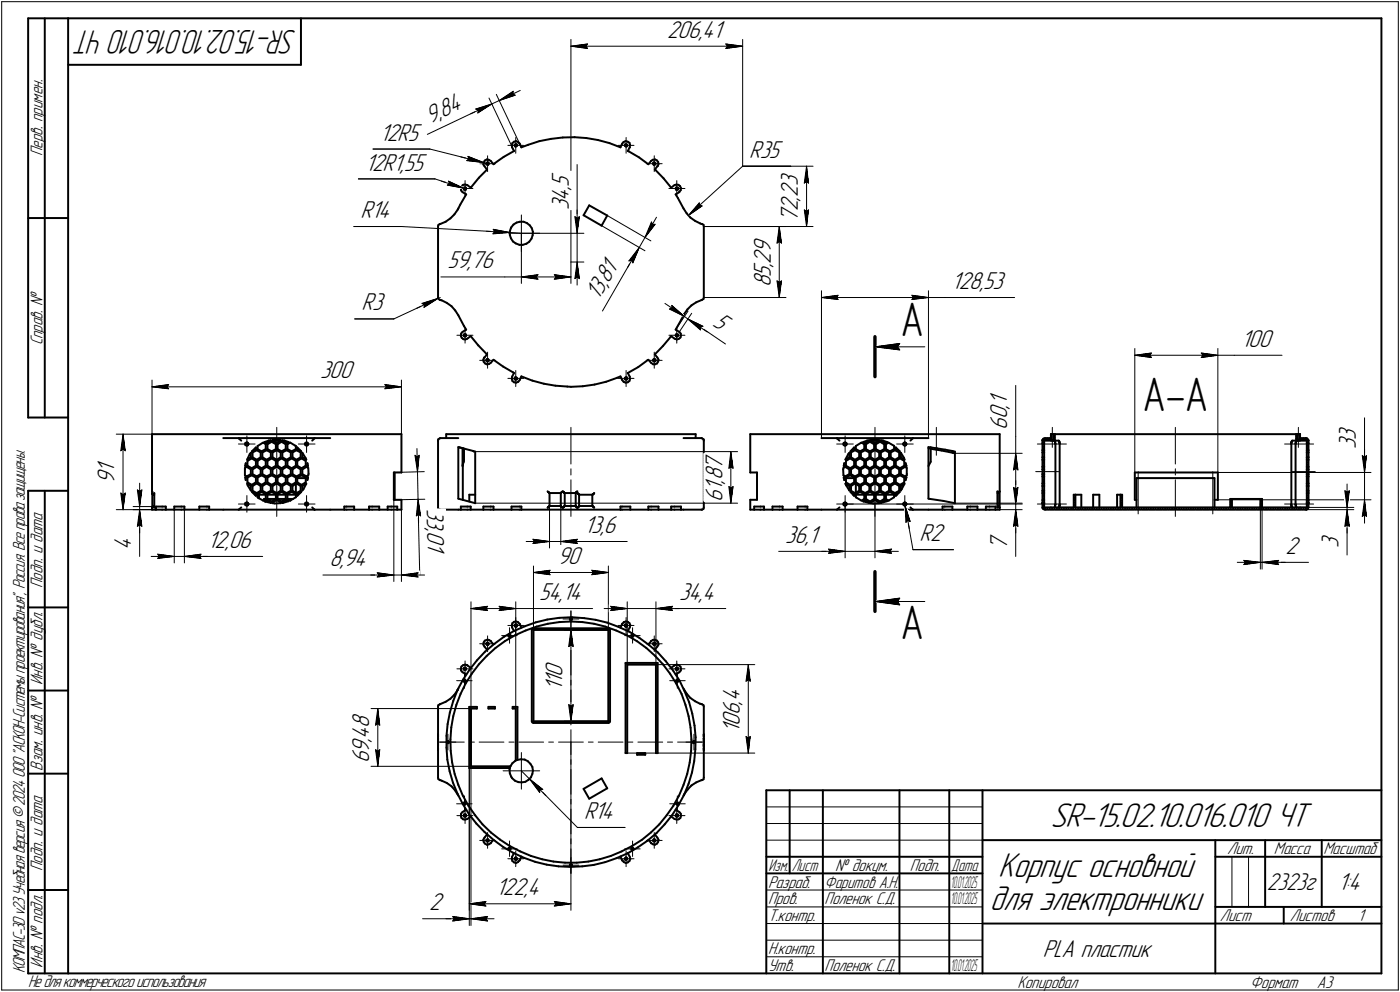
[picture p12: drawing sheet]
<svg xmlns="http://www.w3.org/2000/svg" width="421mm" height="298mm" viewBox="0 0 421 298" stroke-linecap="round" stroke-linejoin="round" font-family="sans-serif">
<defs><g id="words">
<g font-size="14.6">
<text x="270.8" y="101.1">А</text>
<text x="343.6" y="123.4">А-А</text>
<text x="270.8" y="192">А</text>
</g>
<g font-size="10.9">
<text x="315.9" y="248.5">SR-15.02.10.016.010 ЧТ</text>
<text x="300.2" y="263.5">Корпус основной</text>
<text x="297.7" y="273.5">для электронники</text>
</g>
<text font-size="10.8" x="89.3" y="9" transform="rotate(-180 89.3 9)">SR-15.02.10.016.010 ЧТ</text>
<g font-size="7.8">
<text x="200.6" y="11.4">206,41</text>
<text x="133.1" y="35.5" transform="rotate(-25 133.1 35.5)">84</text>
<text x="129.3" y="37.3" transform="rotate(-25 129.3 37.3)">9,</text>
<text x="114.2" y="42.3">12R5</text>
<text x="225.3" y="47.5">R35</text>
<text x="109.8" y="51.3">12R1,55</text>
<text x="171" y="57.1" transform="rotate(-90 171 57.1)">,</text>
<text x="171" y="56.1" transform="rotate(-90 171 56.1)">5</text>
<text x="240" y="59.2" transform="rotate(-90 240 59.2)">2</text>
<text x="240" y="56" transform="rotate(-90 240 56)">3</text>
<text x="108.4" y="65.5">R14</text>
<text x="171" y="63.1" transform="rotate(-90 171 63.1)">3</text>
<text x="171" y="60.3" transform="rotate(-90 171 60.3)">4</text>
<text x="240" y="63.4" transform="rotate(-90 240 63.4)">2</text>
<text x="240" y="60.3" transform="rotate(-90 240 60.3)">,</text>
<text x="240" y="66.6" transform="rotate(-90 240 66.6)">7</text>
<text x="231.8" y="76.1" transform="rotate(-90 231.8 76.1)">9</text>
<text x="134.6" y="80.7">59,76</text>
<text x="231.8" y="83.1" transform="rotate(-90 231.8 83.1)">5</text>
<text x="231.8" y="80.4" transform="rotate(-90 231.8 80.4)">,</text>
<text x="231.8" y="79.3" transform="rotate(-90 231.8 79.3)">2</text>
<text x="183" y="85.3" transform="rotate(-60 183 85.3)">81</text>
<text x="231.8" y="86.3" transform="rotate(-90 231.8 86.3)">8</text>
<text x="286.2" y="86.8">128,53</text>
<text x="108.7" y="93.3">R3</text>
<text x="180" y="90.5" transform="rotate(-60 180 90.5)">13,</text>
<text x="214.1" y="97.6" transform="rotate(34 214.1 97.6)">5</text>
<text x="373.3" y="104.2">100</text>
<text x="96.2" y="113.7">300</text>
<text x="302.9" y="122.8" transform="rotate(-90 302.9 122.8)">,</text>
<text x="302.9" y="121.8" transform="rotate(-90 302.9 121.8)">1</text>
<text x="302.9" y="129.2" transform="rotate(-90 302.9 129.2)">6</text>
<text x="302.9" y="126" transform="rotate(-90 302.9 126)">0</text>
<text x="407.8" y="134.9" transform="rotate(-90 407.8 134.9)">3</text>
<text x="407.8" y="132.2" transform="rotate(-90 407.8 132.2)">3</text>
<text x="34.5" y="142.2" transform="rotate(-90 34.5 142.2)">1</text>
<text x="217.3" y="141.2" transform="rotate(-90 217.3 141.2)">7</text>
<text x="34.5" y="145.4" transform="rotate(-90 34.5 145.4)">9</text>
<text x="217.3" y="147.6" transform="rotate(-90 217.3 147.6)">1</text>
<text x="217.3" y="145.5" transform="rotate(-90 217.3 145.5)">,</text>
<text x="217.3" y="144.4" transform="rotate(-90 217.3 144.4)">8</text>
<text x="128.3" y="153" transform="rotate(89 128.3 153)">33,</text>
<text x="217.3" y="150.7" transform="rotate(-90 217.3 150.7)">6</text>
<text x="128.5" y="159.6" transform="rotate(89 128.5 159.6)">01</text>
<text x="175.7" y="160.2">13,6</text>
<text x="39.5" y="165.2" transform="rotate(-90 39.5 165.2)">4</text>
<text x="62.4" y="164.7">12,06</text>
<text x="236.2" y="163.1">36,1</text>
<text x="276.6" y="162.7">R2</text>
<text x="302.9" y="165.2" transform="rotate(-90 302.9 165.2)">7</text>
<text x="386.6" y="166.5">2</text>
<text x="402.6" y="164.8" transform="rotate(-90 402.6 164.8)">3</text>
<text x="99.1" y="170.2">8,94</text>
<text x="167.6" y="169.5">90</text>
<text x="162.1" y="180.3">54,14</text>
<text x="204.3" y="180.3">34,4</text>
<text x="169.2" y="203.4" transform="rotate(-90 169.2 203.4)">0</text>
<text x="169.2" y="207.6" transform="rotate(-90 169.2 207.6)">1</text>
<text x="169.2" y="205.5" transform="rotate(-90 169.2 205.5)">1</text>
<text x="222.5" y="215" transform="rotate(-90 222.5 215)">6</text>
<text x="222.5" y="211.8" transform="rotate(-90 222.5 211.8)">,</text>
<text x="222.5" y="210.8" transform="rotate(-90 222.5 210.8)">4</text>
<text x="111.1" y="222" transform="rotate(-90 111.1 222)">4</text>
<text x="111.1" y="218.8" transform="rotate(-90 111.1 218.8)">8</text>
<text x="222.5" y="220.3" transform="rotate(-90 222.5 220.3)">1</text>
<text x="222.5" y="218.2" transform="rotate(-90 222.5 218.2)">0</text>
<text x="111.1" y="226.2" transform="rotate(-90 111.1 226.2)">9</text>
<text x="111.1" y="223" transform="rotate(-90 111.1 223)">,</text>
<text x="111.1" y="229.4" transform="rotate(-90 111.1 229.4)">6</text>
<text x="175.7" y="246.1">R14</text>
<text x="149.1" y="269.1">122,4</text>
<text x="381" y="267.5">2323г</text>
<text x="402.4" y="267.5">1:4</text>
<text x="129.1" y="273.6">2</text>
<text x="313.6" y="287.7">PLA пластик</text>
</g>
<g font-size="5.4">
<text x="12.8" y="46.9" transform="rotate(-90 12.8 46.9)">Перв. примен.</text>
<text x="12.8" y="103.8" transform="rotate(-90 12.8 103.8)">Справ. !</text>
<text x="12.8" y="176.7" transform="rotate(-90 12.8 176.7)">Подп. и дата</text>
<text x="12.8" y="205.8" transform="rotate(-90 12.8 205.8)">Инв. ! дубл.</text>
<text x="12.8" y="231.6" transform="rotate(-90 12.8 231.6)">Взам. инв. !</text>
<text x="369.1" y="256.8">Лит.</text>
<text x="383.1" y="256.8">Масса</text>
<text x="398" y="256.8">Масштаб</text>
<text x="12.8" y="261.7" transform="rotate(-90 12.8 261.7)">Подп. и дата</text>
<text x="251.2" y="261.8">! докум.</text>
<text x="273.6" y="261.8">Подп.</text>
<text x="231" y="266.8">Разраб.</text>
<text x="248" y="266.8">Фаритов А.Н.</text>
<text x="231" y="271.8">Пров.</text>
<text x="248" y="271.8">Поленок С.Д.</text>
<text x="231" y="276.8">Т.контр.</text>
<text x="366.9" y="276.8">Лист</text>
<text x="387.9" y="276.8">Листов</text>
<text x="408.4" y="276.8">1</text>
<text x="231" y="286.8">Н.контр.</text>
<text x="7.5" y="292.5" transform="rotate(-90 7.5 292.5)">КОМПАС-3Dv23Учебнаяверсия©2024ООО&quot;АСКОН-Системыпроектирования&quot;, Россия. Всеправазащищены.</text>
<text x="12.8" y="290.8" transform="rotate(-90 12.8 290.8)">Инв. ! подл.</text>
<text x="231" y="291.8">Утв.</text>
<text x="248" y="291.8">Поленок С.Д.</text>
<text x="8.5" y="296.7">Недлякоммерческогоиспользования</text>
<text x="306" y="296.8">Копировал</text>
<text x="376" y="296.8">Формат</text>
<text x="396" y="296.8">A3</text>
</g>
<g font-size="5.3">
<text x="231.1" y="261.8">Изм.</text>
<text x="238.1" y="261.8">Лист</text>
<text x="286.1" y="261.8">Дата</text>
</g>
<g font-size="5.1">
<text x="286" y="266.8">1</text>
<text x="286.7" y="266.8">0.01.2025</text>
<text x="286" y="271.8">1</text>
<text x="286.7" y="271.8">0.01.2025</text>
<text x="286" y="291.8">1</text>
<text x="286.7" y="291.8">0.01.2025</text>
</g>
</g></defs>
<g fill="none" stroke="#000" stroke-width=".59">
<path d="M8.5 5.5v120zM8.5 5.5h12zM13.5 5.5v120zM20.5 5.5v287zM20.5 5.5h395zM20.5 19.5h70zM90.5 5.5v14zM415.5 5.5v287zM138.6 56.6l.1 .6zM138.7 57.2l.4 .5zM138.8 56l-.2 .6zM138.8 56l.5-.5z"/>
<path d="M139.1 57.7l1.1 .7zM139.3 55.5h.6zM139.4 56.6l.1 .4zM139.5 56.4l.4-.1zM139.5 56.4l-.1 .2zM139.5 57l.4 .1zM139.9 56.3l.2 .1zM139.9 57.1l.2-.1zM139.9 55.5l.6 .1zM140.1 56.4l.1 .2zM140.2 56.6l-.1 .4zM140.2 58.4l-1.8 3.1z"/>
<path d="M140.5 55.6l1.1 .8zM141.7 56.2l-.1 .2zM144 53.4l-2.3 2.8zM145.4 49.4l.3 .6zM145.5 48.8l-.1 .6zM145.7 50l.8 1zM145.8 48.3l-.3 .5zM145.8 48.3l.6-.4zM146.2 49.1l.1 .3zM146.3 49.4l.3 .1zM146.4 47.9l.6 .1zM146.5 48.9l.2-.1z"/>
<path d="M146.5 48.9l-.3 .2zM146.5 51l-2.5 2.4zM146.6 49.5h.2zM146.7 48.8l.3 .1zM147 49.3l-.2 .2zM147 48.9v.4zM147 48l.6 .3zM147.6 48.3l.8 1.1zM148.6 49.2l2.9-2zM148.6 49.2l-.2 .2zM151.5 47.2l3.1-1.8zM153.9 43.6l.1 .7z"/>
<path d="M154 44.3l.6 1.1zM154.1 43l-.2 .6zM154.1 43l.5-.4zM154.6 42.6l.6-.2zM154.8 43.5l.2-.2zM154.8 43.5v.3zM154.8 43.8l.1 .2zM154.9 44h.3zM155 43.3h.4zM155.2 42.4l.6 .3zM155.2 44l.2-.1zM155.4 43.3l.1 .3z"/>
<path d="M155.5 43.6l-.1 .3zM155.8 42.7l.4 .4zM156.2 43.1h.1M156.3 43.2l.5 1.1zM156.8 44.3l2-.8zM158.8 43.5l3.4-1.1zM162.2 42.4l3.5-.7zM165.7 41.7l3.5-.4zM169.2 41.3l3.6-.1zM172.8 41.2l3.6 .3zM176.4 41.5l3.4 .6zM179.8 42.1l3.5 .9z"/>
<path d="M183.3 43l3.3 1.3zM187.1 43.2l-.5 1.1zM187.5 42.7l-.4 .5zM187.5 42.7l.6-.3zM187.9 43.6l.1 .3zM188 43.9l.2 .1zM188 43.3h.4zM188 43.3l-.1 .3zM188.1 42.4l.7 .2zM188.2 44h.3zM188.4 43.3l.2 .2zM188.6 43.8l-.1 .2z"/>
<path d="M188.6 43.5v.3zM188.8 45.4l.3 .1zM188.8 42.6l.5 .3zM189.1 45.5l3 1.7zM189.3 42.9l.2 .6zM189.4 44.3l-.6 1.1zM189.4 44.2h.1M189.5 43.5l-.1 .7zM192.1 47.2l2.9 2.2zM195.8 48.3l-.8 1.1zM195.8 48.3l.5-.3zM196.3 48l.7-.1z"/>
<path d="M196.4 48.9l.3-.1zM196.4 48.9v.4zM196.4 49.3l.2 .2zM196.6 49.5h.2zM196.7 48.8l.2 .1zM196.8 49.5l.3-.1zM196.9 51l.2 .1zM196.9 48.9l.3 .2zM197 47.9l.5 .3zM197.1 51.1l2.5 2.5zM197.2 49.1l-.1 .3zM197.5 48.2l.5 .5z"/>
<path d="M197.7 50l-.8 1zM197.8 50h.1M198 48.7v.7zM198 49.4l-.2 .6zM199.6 53.6l2.2 2.8zM201.8 56.4l1.1-.8zM202.9 55.6l.6-.1zM203.2 58.4l1.1-.7zM203.2 58.4l.7 1.1zM203.2 56.6l.1 .4zM203.3 57l.2 .1zM203.3 56.4l.2-.1z"/>
<path d="M203.3 56.4l-.1 .2zM203.5 55.5h.5zM203.5 57.1l.4-.1zM203.5 56.3l.4 .1zM203.9 59.5l1.7 3.2zM203.9 56.4l.1 .2zM204 56.6l-.1 .4zM204 55.5l.6 .5zM204.3 57.7h.1M204.6 56l.2 .6zM204.7 57.1l-.4 .6zM204.8 56.6l-.1 .5z"/>
<path d="M8.5 65.5h12zM131.7 68.1v21.3zM131.8 67.6l.4-.3zM131.8 67.6l-.1 .5zM132.2 67.3h.2zM132.4 67.3l1.6-.7zM134 66.6l1.5-1zM135.5 65.6l1.2-1.2zM137.7 63l-1 1.4zM137.8 62.7l-.1 .3zM138.4 61.5l-.6 1.2zM153.3 70.6l.4 1z"/>
<path d="M153.3 69.5v1.1zM153.7 71.6l.6 1zM153.7 68.5l-.4 1zM153.8 68.3l-.1 .2zM154.3 72.6l.8 .6zM154.4 67.5l-.6 .8zM154.4 67.5l1-.6zM155.1 73.2l1.1 .4zM155.4 66.9l1-.3zM156.2 73.6h1zM156.4 66.6h1.1zM157.2 73.6l1.1-.4z"/>
<path d="M157.5 66.6l1 .5zM158.3 73.2l.9-.6zM158.5 67.1l.8 .6zM159.3 67.7l.6 .9zM159.9 71.7l-.7 .9zM159.9 68.6l.4 1.1zM160.2 70.7l-.3 1zM160.3 69.7l-.1 1zM175.5 64.7l5.4 3.1zM177.2 61.7l5.4 3.1zM177.2 61.7l-1.7 3zM182.6 64.8l-1.7 3z"/>
<path d="M205.6 62.7l.9 1.4zM206.5 64.1l1.1 1.3zM207.6 65.4l1.4 1zM209 66.4l1.6 .7zM210.6 67.1l.4 .2zM211 67.3h.2zM211.2 67.3l.4 .3zM211.6 67.6l.1 .5zM211.7 68.1v21.3zM131.7 89.4l.1 .4zM131.8 89.8l.4 .3zM132.2 90.1l.2 .1z"/>
<path d="M132.4 90.2l.4 .1zM132.8 90.3l1.6 .7zM134.4 91l1.4 1zM135.8 92l1.1 1.3zM136.9 93.3l.9 1.4zM137.8 94.7l1.7 3.3zM139.1 99.7l1.1-.6zM139.1 99.7l-.4 .5zM139.5 98l.7 1.1zM203.2 99.1l1.1 .6zM204.3 99.7l.4 .5zM205 95.9l-1.8 3.2z"/>
<path d="M205.6 94.7l-.6 1.2zM205.7 94.4l-.1 .3zM206.8 93l-1.1 1.4zM207.9 91.8l1.5-1zM207.9 91.8l-1.1 1.2zM209.4 90.8l1.6-.6zM211 90.2l.2-.1zM211.2 90.1l.4-.3zM211.7 89.4l-.1 .4zM138.6 100.9l.3 .6zM138.7 100.2l-.1 .7zM138.9 101.5l.5 .4z"/>
<path d="M139.4 101.9l.6 .1zM139.4 100.8l.1 .2zM139.5 100.5l.4-.1zM139.5 100.5l-.1 .3zM139.5 101l.4 .2zM139.9 100.4l.2 .1zM139.9 101.2l.2-.2zM140 102l.5-.2zM140.1 100.5l.1 .3zM140.2 100.8l-.1 .2zM140.5 101.8l1.1-.8zM141.6 101l2.2 2.8z"/>
<path d="M143.8 103.8l2.5 2.5zM145.4 108l.1 .7zM145.5 108.7l.4 .5zM145.6 107.4l-.2 .6zM145.6 107.4h.1M145.9 109.2l.5 .3zM146.2 108.4l.3 .2zM146.3 106.3l.2 .2zM146.3 108l.3-.1zM146.3 108l-.1 .4zM146.4 109.5l.7-.1zM146.5 106.5l-.8 .9z"/>
<path d="M146.5 108.6h.2zM146.6 107.9h.2zM146.7 108.6l.3-.1zM146.8 107.9l.2 .2zM147 108.1v.4zM147.1 109.4l.5-.3zM148.4 108.1l2.9 2.1zM148.4 108.1l-.8 1zM151.3 110.2l3 1.7zM153.9 113.9l.2 .6zM154 113.2l-.1 .7zM154.1 114.5l.5 .4z"/>
<path d="M154.3 111.9l.3 .2zM154.6 112.1l-.6 1.1zM154.6 114.9l.7 .1zM154.8 113.6v.4zM154.8 114l.2 .1zM154.9 113.4h.3zM154.9 113.4l-.1 .2zM155 114.1l.4-.1zM155.2 113.4l.2 .1zM155.3 115l.6-.3zM155.4 114l.1-.1zM155.4 113.5l.1 .4z"/>
<path d="M156.3 114.2l-.4 .5zM156.8 113.1l-.5 1.1zM156.8 113.1l3.3 1.3zM160.1 114.4l3.5 .9zM163.6 115.3l3.4 .6zM167 115.9l3.6 .3zM170.6 116.2h1.1zM171.7 116.2l3.6-.1zM175.3 116.1l3.5-.5zM178.8 115.6l3.5-.9zM182.3 114.7l3.3-1.2zM185.6 113.5l1-.4z"/>
<path d="M186.6 113.1l.5 1.1zM187.1 114.2l.4 .5zM187.5 114.7l.6 .3zM187.9 113.9l.1 .1zM188 113.5l-.1 .4zM188 113.5l.2-.1zM188 114l.4 .1zM188.1 115l.7-.1zM188.2 113.4h.3zM188.4 114.1l.2-.1zM188.5 113.4l.1 .2zM188.6 113.6v.4z"/>
<path d="M188.8 114.9l.5-.4zM188.8 112.1l3.1-1.8zM188.8 112.1l.6 1.1zM189.4 113.2l.1 .7zM189.5 113.9l-.2 .6zM191.9 110.3l2.9-2.1zM194.8 108.2l.2-.1zM195 108.1l.8 1zM195.8 109.1l.6 .4zM196.4 109.5h.6zM196.4 108.1v.4zM196.4 108.5l.3 .1z"/>
<path d="M196.6 107.9l-.2 .2zM196.6 107.9h.2zM196.7 108.6h.2zM196.8 107.9l.3 .1zM196.9 106.5l.8 .9zM196.9 108.6l.3-.2zM197 109.5l.6-.3zM197.1 108l.1 .4zM197.7 107.4l.3 .6zM198 108.6l-.4 .6zM198 108v.6zM199.4 104l-2.5 2.5z"/>
<path d="M201.7 101.3l-2.3 2.7zM201.8 101l-.1 .3zM201.8 101l1.1 .8zM202.9 101.8l.6 .2zM203.2 100.8l.1 .2zM203.3 100.5l-.1 .3zM203.3 101l.2 .2zM203.3 100.5l.2-.1zM203.5 102l.6-.1zM203.5 101.2l.4-.2zM203.5 100.4l.4 .1zM203.9 100.5l.1 .3z"/>
<path d="M204 100.8l-.1 .2zM204.1 101.9l.5-.5zM204.7 100.2l.1 .6zM204.8 100.8l-.2 .6zM8.5 125.5h12zM45.7 130.5v17.2zM45.7 130.5h75zM67.1 131.7h4.7zM71.8 131.7h.1M71.8 131.7l.8 .7zM71.8 131.7h22.9zM73.7 133.4l.1 .4z"/>
<path d="M73.8 133.1l-.1 .3zM73.8 133.1l.5-.2zM73.8 133.8l.5 .1zM73.9 139.2v.8zM73.9 139.2l-.2 .8zM74.3 132.9l.3 .2zM74.3 133.9l.3-.1zM74.3 138.1l1.1-.7zM74.4 138.5l1.3-.7zM74.4 138.5v1.5zM74.4 140l1.3 .7zM74.6 133.1l.2 .3z"/>
<path d="M74.8 133.4l-.2 .4zM75.1 136.5l-.8 1.6zM75.4 136.1l-.3 .4zM75.4 136.1v1.3zM75.7 137.8l1.3 .7zM75.8 135.6l1.2-1.1zM75.8 135.6l1.2-.6zM75.9 136v1.4zM75.9 137.4l1.3 .8zM75.9 136l1.3-.7zM77 134.5v.5zM77 138.5v1.5z"/>
<path d="M77.2 135.3l1.2 .7zM77.2 138.2l1.2-.8zM77.5 134v1zM77.5 134l1.5-.9zM77.5 138.5v1.5zM77.5 135l1.2 .6zM77.5 138.5l1.2-.7zM77.5 140l1.2 .7zM78.4 136v1.4zM78.7 137.8l1.2 .7zM78.7 135.6l1.2-.6zM78.9 136v1.4z"/>
<path d="M78.9 136l1.3-.7zM78.9 137.4l1.3 .8zM79 133.1l.2-.1zM79.2 133l.7 .5zM79.6 132.8l.6 .4zM79.6 132.8l1.2-.4zM79.9 138.5v1.5zM79.9 133.5v1.5zM80.2 135.3l1.2 .7zM80.2 138.2l1.2-.8zM80.2 133.2l1.2-.8zM80.4 138.5v1.5z"/>
<path d="M80.4 133.5l1.3-.7zM80.4 140l1.3 .7zM80.4 135l1.3 .6zM80.4 133.5v1.5zM80.4 138.5l1.3-.7zM80.8 132.4l.6-.1zM80.8 132.4h.6zM81.4 136v1.4zM81.4 132.3h.1M81.7 135.6l1.3-.6zM81.7 137.8l1.3 .7zM81.7 132.8l1.3 .7z"/>
<path d="M82 132.2v.2zM82 137.4l1.2 .8zM82 132.2h1.7zM82 132.4l1.2 .8zM82 136v1.4zM82 132.4h.9zM82 136l1.2-.7zM82.9 132.2v.2zM82.9 132.4h.7zM83 133.5v1.5zM83 138.5v1.5zM83.2 138.2l1.2-.8z"/>
<path d="M83.2 133.2l1.2-.8zM83.2 135.3l1.2 .7zM83.5 133.5v1.5zM83.5 135l1.2 .6zM83.5 138.5v1.5zM83.5 140l1.2 .7zM83.5 133.5l1.2-.7zM83.5 138.5l1.2-.7zM83.6 132.4h.8zM83.6 132.2v.2zM83.7 132.2h.7zM84.4 132.2v.2z"/>
<path d="M84.4 136v1.4zM84.7 135.6l1.2-.6zM84.7 137.8l1.2 .7zM84.7 132.8l1.2 .7zM84.9 132.4l1.3 .8zM84.9 132.3l.7 .1zM84.9 136v1.4zM84.9 136l1.3-.7zM84.9 137.4l1.3 .8zM84.9 132.4h.1M84.9 132.4h.7zM85.6 132.4l1.2 .4z"/>
<path d="M85.9 138.5v1.5zM85.9 133.5v1.5zM86.2 135.3l1.3 .7zM86.2 138.2l1.3-.8zM86.2 133.2l.6-.4zM86.4 138.5v1.5zM86.4 135l1.3 .6zM86.4 133.5l.9-.5zM86.4 140l1.3 .7zM86.4 138.5l1.3-.7zM86.4 133.5v1.5zM87.3 133l1.5 .9z"/>
<path d="M87.5 136v1.4zM87.7 135.6l1.3-.6zM87.7 137.8l1.3 .7zM88 137.4l1.2 .8zM88 136v1.4zM88 136l1.2-.7zM88.8 133.9l.2 .1zM89 134v1zM89 138.5v1.5zM89.2 138.2l1.2-.8zM89.2 135.3l1.2 .7zM89.4 138.5v1.5z"/>
<path d="M89.4 134.5l1.2 1.1zM89.4 134.5v.5zM89.4 138.5l1.3-.7zM89.4 140l1.3 .7zM89.4 135l1.2 .6zM90.4 136v1.4zM90.7 137.8l1.2 .7zM90.9 137.4l1.2 .7zM90.9 136.1l1 1.5zM90.9 136.1v1.3zM91.7 133.4l.2 .4zM91.9 133.1l-.2 .3z"/>
<path d="M91.9 133.1l.3-.2zM91.9 133.8l.3 .1zM91.9 137.6l.2 .5zM91.9 138.5v1.5zM92.2 132.9l.3 .2zM92.2 133.9l.3-.1zM92.5 140h.1zM92.5 139.2l.1 .8zM92.5 139.2v.8zM92.5 133.1l.2 .3zM92.7 133.4l-.2 .4zM93.9 132.4l.7-.7z"/>
<path d="M94.7 131.7h4.6zM94.6 131.7h.1M120.7 130.5v11.5zM131.7 132.4v20.1zM131.7 132.4h.1M131.7 132.3h.1M131.8 132l.4-.3zM131.8 132l-.1 .4zM132.2 131.7h.2zM132.4 131.7h5.4zM134.2 130.5v1.2zM134.2 130.5h75z"/>
<path d="M137.8 134.4l.4 .1zM137.8 134.4v15.5zM138.2 134.5l1.2 .3zM138.2 134.5l4.2 1.1zM139.1 134.7v5.3zM139.2 139.5v10.7zM139.4 134.8v4zM139.4 138.8l-.3 1.2zM139.5 134.9v3.3zM139.5 138.2l-.1 .6zM142.4 135.6h.1M142.4 135.6l.5 .1z"/>
<path d="M142.9 135.7v15.5zM205.6 131.7h5.4zM209.2 130.5v1.2zM211 131.7h.2zM211.2 131.7l.4 .3zM211.6 132l.1 .4zM211.7 132.2h.1M211.7 132.4v20.1zM225.6 130.5v11.5zM225.6 130.5h75.1zM247.1 131.7h4.6zM251.7 131.7l.8 .7z"/>
<path d="M251.7 131.7h22.9zM251.7 131.7h.1M253.7 133.4v.4zM253.7 133.1l.5-.2zM253.7 133.1v.3zM253.7 133.8l.5 .1zM253.9 139.2v.8zM253.9 139.2l-.2 .8zM254.2 132.9l.3 .2zM254.2 133.9l.3-.1zM254.3 138.1l1.1-.7zM254.4 138.5l1.3-.7z"/>
<path d="M254.4 138.5v1.5zM254.4 140l1.3 .7zM254.5 133.1l.2 .3zM254.7 133.4l-.2 .4zM255.1 136.5l-.8 1.6zM255.4 136.1v1.3zM255.4 136.1l-.3 .4zM255.7 137.8l1.2 .7zM255.8 135.6l1.1-.6zM255.9 137.4l1.2 .8zM255.9 136v1.4zM255.9 136l1.2-.7z"/>
<path d="M256.9 134.5l-1.1 1.1zM256.9 138.5v1.5zM256.9 134.5v.5zM257.1 138.2l1.3-.8zM257.1 135.3l1.3 .7zM257.4 138.5l1.3-.7zM257.4 135l1.3 .6zM257.4 134v1zM257.4 134l1.5-.9zM257.4 140l1.3 .7zM257.4 138.5v1.5zM258.4 136v1.4z"/>
<path d="M258.7 135.6l1.2-.6zM258.7 137.8l1.2 .7zM258.9 136l1.3-.7zM258.9 137.4l1.3 .8zM258.9 136v1.4zM258.9 133.1l.2-.1zM259.1 133l.8 .5zM259.6 132.8l.6 .4zM259.6 132.8l1.2-.4zM259.9 138.5v1.5zM259.9 133.5v1.5zM260.2 133.2l1.3-.8z"/>
<path d="M260.2 135.3l1.3 .7zM260.2 138.2l1.3-.8zM260.4 140l1.2 .7zM260.4 138.5v1.5zM260.4 135l1.2 .6zM260.4 133.5l1.2-.7zM260.4 138.5l1.2-.7zM260.4 133.5v1.5zM260.8 132.4h.7zM260.8 132.4l.7-.1zM261.5 136v1.4zM261.5 132.3h.1"/>
<path d="M261.6 132.8l1.3 .7zM261.6 137.8l1.3 .7zM261.6 135.6l1.3-.6zM261.9 137.4l1.2 .8zM261.9 132.4l1.2 .8zM261.9 136l1.2-.7zM261.9 136v1.4zM261.9 132.2v.2zM261.9 132.4h.9zM261.9 132.2h.7zM262.6 132.2h1.8zM262.8 132.2v.2z"/>
<path d="M262.8 132.4h.7zM262.9 138.5v1.5zM262.9 133.5v1.5zM263.1 135.3l1.3 .7zM263.1 133.2l1.3-.8zM263.1 138.2l1.3-.8zM263.4 133.5v1.5zM263.4 135l1.3 .6zM263.4 138.5l1.3-.7zM263.4 133.5l1.3-.7zM263.4 140l1.3 .7zM263.4 138.5v1.5z"/>
<path d="M263.5 132.4h.9zM263.5 132.2v.2zM264.4 132.2v.2zM264.4 136v1.4zM264.7 135.6l1.2-.6zM264.7 137.8l1.2 .7zM264.7 132.8l1.2 .7zM264.9 137.4l1.3 .8zM264.9 132.4l1.3 .8zM264.9 132.4h.7zM264.9 132.4h.1M264.9 136v1.4z"/>
<path d="M264.9 136l1.3-.7zM264.9 132.3l.7 .1zM265.6 132.4l1.2 .4zM265.9 138.5v1.5zM265.9 133.5v1.5zM266.2 138.2l1.2-.8zM266.2 135.3l1.2 .7zM266.2 133.2l.6-.4zM266.4 133.5v1.5zM266.4 138.5v1.5zM266.4 140l1.2 .7zM266.4 138.5l1.2-.7z"/>
<path d="M266.4 133.5l.8-.5zM266.4 135l1.2 .6zM267.2 133l1.6 .9zM267.4 136v1.4zM267.6 137.8l1.3 .7zM267.6 135.6l1.3-.6zM267.9 136l1.3-.7zM267.9 137.4l1.3 .8zM267.9 136v1.4zM268.8 133.9h.1M268.9 138.5v1.5zM268.9 134v1z"/>
<path d="M269.2 138.2l1.2-.8zM269.2 135.3l1.2 .7zM269.4 140l1.3 .7zM269.4 134.5v.5zM269.4 135l1.2 .6zM269.4 138.5l1.3-.7zM269.4 138.5v1.5zM269.4 134.5l1.2 1.1zM270.4 136v1.4zM270.7 137.8l1.2 .7zM270.9 136.1v1.3zM270.9 137.4l1.1 .7z"/>
<path d="M270.9 136.1l1 1.5zM271.6 133.4l.2 .4zM271.8 133.1l.3-.2zM271.8 133.1l-.2 .3zM271.8 133.8l.3 .1zM271.9 137.6l.1 .5zM271.9 138.5v1.5zM272.1 132.9l.4 .2zM272.1 133.9l.4-.1zM272.4 140h.2zM272.4 139.2v.8zM272.4 139.2l.2 .8z"/>
<path d="M272.5 133.1l.1 .3zM272.6 133.4l-.1 .4zM273.8 132.4l.7-.7zM274.5 131.7h.1M274.6 131.7h4.6zM279.2 134.4l.7 .1zM279.2 134.4v15.5zM279.2 134.7l.7 .1zM279.9 134.8v4zM279.9 138.8l-.7 1.2zM279.9 134.5v.3zM279.9 134.9l3.2 .5z"/>
<path d="M279.9 134.5l4.3 .6zM281.3 135h.1M281.3 134.9h.1M281.3 135h.3zM281.3 134.8h.3zM281.6 135h.3zM281.6 134.8h.2zM281.8 134.8l.1 .1zM281.9 135l.1-.1zM281.9 134.9h.1M283.1 135.4l3.4 .7zM284.2 135.1l2.3 .5z"/>
<path d="M286.5 135.6h.1M286.5 136.1l.7 .1zM286.5 135.6l.7 .1zM286.5 135.6v.5zM287.2 135.7v15.5zM300.7 130.5v17.2zM313.5 133.2v2.1zM313.5 133.2h.5zM313.5 135.3h.5zM313.5 138.2v2.1zM313.5 138.2h.5zM313.5 135.3v.7z"/>
<path d="M313.5 136h.5zM313.5 137.4h.5zM313.5 132.2h2.9zM313.5 132.4v.8zM313.5 136v1.4zM313.5 137.4v.8zM313.5 132.2v.2zM313.5 132.4h.5zM313.6 132.2h2.5zM313.6 132.2h.1M313.8 131.8l.5-.1zM313.8 131.8l-.2 .4z"/>
<path d="M314 133.2v2.1zM314 138.2v2.1zM314 137.4v.8zM314 136v1.4zM314 132.4v.8zM314 132.4h2.1zM314 135.3v.7zM314.3 131.7h1.8zM316.1 130.5h.1M316.1 130.5v1.2zM316.1 132.4h.3zM316.1 130.5v1.7z"/>
<path d="M316.2 132.2h.1M316.1 130.5h.8zM316.3 132.2h.1M316.4 132.2h.1M316.4 132.2v.2zM316.4 132.4h.5zM316.9 132.4h.3zM316.9 130.5h.3zM316.9 130.5v1.9zM317.2 132.5h.1M317.2 130.5v1.9zM317.2 130.5h72.6z"/>
<path d="M317.3 132.7h.1M317.2 132.7h.1M317.2 132.6h.1M317.2 132.4h1.2zM317.4 133.3h.1M317.3 133.2h.1M317.3 133.1h.1M317.3 133h.1M317.3 132.9h.1M317.3 132.8h.1M317.4 133.4h.1M317.4 133.4v18.1z"/>
<path d="M318.4 132.4h.1M318.5 132.5h.1M318.5 132.6h.1M318.6 132.7h.1M318.6 132.8h.1M318.6 132.9l.1 .2zM318.7 133.1h.1M318.7 133.2h.1M318.7 133.3h.1M318.7 133.4v18.1zM388.4 133.4h.1M388.4 133.3h.1"/>
<path d="M388.4 133.2h.1M388.4 133.1h.1M388.4 133h.1M388.4 132.9h.1M388.4 133.4v18.1zM388.5 132.8h.1M388.5 132.7h.1M388.5 132.6h.1M388.5 132.5h.1M388.6 132.4h1.2zM389.6 133.2h.1M389.6 133.3h.1"/>
<path d="M389.6 133.4v18.1zM389.7 132.8h.1M389.7 132.9v.2zM389.7 133.1h.1M389.8 130.5h.3zM389.8 130.5v1.9zM389.8 132.4h.3zM389.8 132.5h.1M389.8 132.6h.1M389.8 132.7h.1M389.9 132.4h.1M390.1 130.5v1.9z"/>
<path d="M390.1 130.5h.8zM390.1 132.4h.6zM390.7 132.2h.1M390.7 132.4h.3zM390.7 132.2h2.7zM390.7 132.2v.2zM390.8 132.2h.1M390.9 132.2h.1M390.9 132.2h2.5zM390.9 130.5h.1M390.9 130.5v1.7zM391 130.5v1.2z"/>
<path d="M391 131.7h1.8zM391 132.4h2zM392.8 131.7h.3zM393 138.2v2.1zM393 138.2h.5zM393 133.2v2.1zM393 133.2h.5zM393 135.3h.5zM393 136h.5zM393 136v1.4zM393 132.4h.5zM393 137.4h.5z"/>
<path d="M393 135.3v.7zM393 137.4v.8zM393 132.4v.8zM393.1 131.7l.3 .5zM393.4 132.2l.1 .2zM393.4 132.2h.1M393.5 138.2v2.1zM393.5 133.2v2.1zM393.5 137.4v.8zM393.5 135.3v.7zM393.5 132.4v.8zM393.5 136v1.4z"/>
<path d="M8.5 147.5v145zM8.5 147.5h12zM13.5 147.5v145zM45.7 152.6v.6zM45.7 153.2h1.2zM45.7 147.7l.1 .2zM45.9 148.4h.1M45.8 148.4h.1M45.8 148.3h.1M45.8 152.4l-.1 .2zM45.8 147.7v4.9zM45.8 152.6h.1"/>
<path d="M45.8 152.5h.1M45.8 152.4h.1M46 148.5h.1M45.9 148.5h.1M45.9 152.3h.1M45.9 152.2h.1M46.1 148.6h.1M46 148.6h.1M46 152.2h.1M46.1 152.1h.1M46.2 148.7h.1M46.1 148.7h.1"/>
<path d="M46.2 152.1h.1M46.3 152.1h.1M46.3 148.7h.1M46.4 152.1h.1M46.4 148.3v4.2zM46.4 148.3h.1M46.4 152.5h.1M46.9 152.2v1zM46.9 152.2h1.9zM46.9 153.2h1.9zM48.8 153.2h1.1zM48.8 152.2h1.1z"/>
<path d="M49.9 152.2v1zM49.9 153.2h2.5zM52.4 153.2h2.1zM52.4 152.2h2.1zM52.4 152.2v1zM54.5 153.2h1zM54.5 152.2h1zM55.5 152.2v1zM55.5 153.2h4.4zM59.9 152.2v1zM59.9 152.2h2.3zM59.9 153.2h2.3z"/>
<path d="M62.2 153.2h.7zM62.2 152.2h.7zM62.9 153.2h4.2zM62.9 152.2v1zM67.1 153.2h4.7zM71.8 153.2h22.9zM71.8 153.2l.8-.7zM73.7 141.1v1.7zM73.7 140.6v.5zM73.7 142.8l.5 .4zM73.7 140.6l.5-.3zM73.7 143.4l.2 .1z"/>
<path d="M73.7 151.5l.1 .3zM73.7 140h.2zM73.7 143.4l.2 .9zM73.8 151.1l-.1 .4zM73.8 151.1l.5-.1zM73.8 151.8l.5 .2zM73.9 143.5v.8zM74.2 143.2l1.2-.7zM74.2 140.3l1.2 .8zM74.3 151l.3 .1zM74.3 152l.3-.2zM74.3 145.4l1.1 .6z"/>
<path d="M74.3 145.4l.2 .5zM74.4 144.9l1.3 .8zM74.4 143.5l1.3-.7zM74.4 143.5v1.4zM74.5 145.9l.9 1.5zM74.6 151.1l.2 .4zM74.8 151.5l-.2 .3zM75.4 146v1.4zM75.4 141.1v1.4zM75.7 142.8l1.3 .7zM75.7 145.7l1.3-.8zM75.7 140.7l1.3-.7z"/>
<path d="M75.8 147.8l1.2 1.2zM75.8 147.8l1.2 .7zM75.9 141.1v1.4zM75.9 141.1l1.3-.8zM75.9 146v1.5zM75.9 147.5l1.3 .7zM75.9 142.5l1.3 .7zM75.9 146l1.3-.7zM76.6 148.7h.4zM77 143.5v1.4zM77 148.5v.5zM77.2 140.3l1.2 .8z"/>
<path d="M77.2 143.2l1.2-.7zM77.2 145.3l1.2 .7zM77.2 148.2l1.2-.7zM77.5 143.5l1.2-.7zM77.5 148.5v.9zM77.5 143.5v1.4zM77.5 148.5l1.2-.7zM77.5 148.7h.2zM77.5 144.9l1.2 .8zM77.6 149.5h.1M77.6 149.5l1.6 1zM77.7 148.7v.9z"/>
<path d="M77.7 148.7h.2zM77.9 148.7v1.1zM77.9 148.7h2zM78.4 146v1.5zM78.4 141.1v1.4zM78.7 145.7l1.2-.8zM78.7 142.8l1.2 .7zM78.7 140.7l1.2-.7zM78.7 147.8l1.2 .7zM78.9 147.5l1.3 .7zM78.9 141.1l1.3-.8zM78.9 146v1.5z"/>
<path d="M78.9 146l1.3-.7zM78.9 141.1v1.4zM78.9 142.5l1.3 .7zM79.2 150.5l.7-.6zM79.4 149.9v.4zM79.4 149.9h.5zM79.6 150.6l.6-.3zM79.7 150.7h.1M79.7 150.7l1.7 .4zM79.9 148.5v1.4zM79.9 150.5v.3zM79.9 143.5v1.4z"/>
<path d="M80.2 150.3l1.2 .7zM80.2 145.3l1.2 .7zM80.2 143.2l1.2-.7zM80.2 140.3l1.2 .8zM80.2 148.2l1.2-.7zM80.4 149.9l1.3 .8zM80.4 143.5v1.4zM80.4 148.5v1.4zM80.4 149.9h2.6zM80.4 143.5l1.3-.7zM80.4 148.5l1.3-.7zM80.4 144.9l1.3 .8z"/>
<path d="M80.4 148.7h2.6zM81.4 146v1.5zM81.4 141.1v1.4zM81.4 151h.1M81.7 147.8l1.3 .7zM81.7 142.8l1.3 .7zM81.7 140.7l1.3-.7zM81.7 150.7l1.3-.8zM81.7 145.7l1.3-.8zM82 151.2l.6 .1zM82 151l1.2-.7zM82 146l1.2-.7z"/>
<path d="M82 146v1.5zM82 151v.2zM82 147.5l1.2 .7zM82 142.5l1.2 .7zM82 141.1l1.2-.8zM82 141.1v1.4zM82.6 151.3l1.8-.1zM83 148.5v1.4zM83 143.5v1.4zM83.2 150.3l1.2 .7zM83.2 145.3l1.2 .7zM83.2 148.2l1.2-.7z"/>
<path d="M83.2 140.3l1.2 .8zM83.2 143.2l1.2-.7zM83.5 148.5l1.2-.7zM83.5 143.5v1.4zM83.5 149.9h2.4zM83.5 144.9l1.2 .8zM83.5 148.5v1.4zM83.5 149.9l1.2 .8zM83.5 148.7h2.4zM83.5 143.5l1.2-.7zM84.4 141.1v1.4zM84.4 151v.2z"/>
<path d="M84.4 146v1.5zM84.7 140.7l1.2-.7zM84.7 147.8l1.2 .7zM84.7 142.8l1.2 .7zM84.7 145.7l1.2-.8zM84.7 150.7l1.2-.8zM84.9 146l1.3-.7zM84.9 151l1.3-.7zM84.9 151.1h.1M84.9 146v1.5zM84.9 151.1h.2zM84.9 147.5l1.3 .7z"/>
<path d="M84.9 142.5l1.3 .7zM84.9 141.1v1.4zM84.9 141.1l1.3-.8zM85.1 151.1l1.7-.5zM85.9 148.5v1.4zM85.9 143.5v1.4zM86.2 140.3l1.3 .8zM86.2 150.3l.6 .3zM86.2 148.2l1.3-.7zM86.2 143.2l1.3-.7zM86.2 145.3l1.3 .7zM86.4 148.5l1.3-.7z"/>
<path d="M86.4 143.5v1.4zM86.4 148.5v1.4zM86.4 149.9h1.7zM86.4 144.9l1.3 .8zM86.4 148.7h2.6zM86.4 143.5l1.3-.7zM86.4 149.9l.9 .6zM87.4 150.4l1.6-1zM87.4 150.4h.1M87.5 146v1.5zM87.5 141.1v1.4zM87.7 142.8l1.3 .7z"/>
<path d="M87.7 140.7l1.3-.7zM87.7 145.7l1.3-.8zM87.7 147.8l1.3 .7zM88 146v1.5zM88 142.5l1.2 .7zM88 141.1v1.4zM88 146l1.2-.7zM88 141.1l1.2-.8zM88 147.5l1.2 .7zM89 145.5v2.6zM89 143.5v1.4zM89 148.5v.9z"/>
<path d="M89.2 143.2l1.2-.7zM89.2 140.3l1.2 .8zM89.2 145.3l1.2 .7zM89.2 148.2l1.2-.7zM89.4 149l1.2-1.2zM89.4 144.9l1.3 .8zM89.4 143.7h.1M89.4 143.5v1.4zM89.4 143.5l1.3-.7zM89.4 148.5v.5zM89.4 148.5l1.2-.7zM89.5 143.7h2.4z"/>
<path d="M90.4 146v1.5zM90.4 141.1v1.4zM90.7 140.7l1.2-.7zM90.7 145.7l1.2-.8zM90.7 142.8l1.2 .7zM90.9 141.1l1.3-.8zM90.9 146l1.2-.6zM90.9 146v1.4zM90.9 141.1v1.4zM90.9 142.5l1.3 .7zM91.3 147l-.4 .4zM91.7 151.5l.2 .3z"/>
<path d="M91.9 151.1l-.2 .4zM91.9 151.1l.3-.1zM91.9 151.8l.3 .2zM91.9 143.5v1.4zM92.1 145.4l-.8 1.6zM92.2 151l.3 .1zM92.2 152l.3-.2zM92.2 140.3l.5 .3zM92.2 143.2l.5-.4zM92.5 143.5v.8zM92.5 143.7h.1zM92.5 143.5l.1-.1z"/>
<path d="M92.5 151.1l.2 .4zM92.6 143.4l-.1 .9zM92.7 151.5l-.2 .3zM92.7 140.6l.1 1.8zM92.8 142.4l-.1 .4zM93.9 152.5l.7 .7zM94.7 153.2h.1M94.7 153.2h4.6zM99.3 153.2h4.2zM103.5 152.2h.7zM103.5 153.2h.7zM103.5 152.2v1z"/>
<path d="M104.2 152.2h2.3zM104.2 153.2h2.3zM106.5 152.2v1zM106.5 153.2h4.5zM111 152.2v1zM111 153.2h.9zM111 152.2h.9zM111.9 153.2h2.1zM111.9 152.2h2.1zM114 152.2v1zM114 153.2h2.6zM116.6 152.2v1z"/>
<path d="M116.6 152.2h1.1zM116.6 153.2h1.1zM117.7 152.2h1.8zM117.7 153.2h1.8zM118.4 142v8.2zM118.4 150.2h2.3zM118.4 142h2.3zM118.7 142v8.2zM119.5 152.2v1zM119.5 153.2h1.2zM120.7 150.2v3zM131.7 152.5l.1 .4z"/>
<path d="M131.8 152.9l.4 .3zM132.2 153.2h.2zM132.4 153.2h5.4zM137.8 149.9l5.1 1.3zM137.8 153.2h.8zM138.6 152.2v1zM138.6 153.2h1.9zM138.6 152.2h1.9zM140.5 153.2h1.1zM140.5 152.2h1.1zM141.1 148.7h1.8zM141.1 148.7v2z"/>
<path d="M141.6 153.2h3.8zM141.6 152.2v1zM145.4 152.2v1zM145.4 152.2h2.2zM145.4 153.2h2.2zM147.6 153.2h.8zM147.6 152.2h.8zM148.4 153.2h5.4zM148.4 152.2v1zM153.8 153.2h2.5zM153.8 152.2h2.5zM153.8 152.2v1z"/>
<path d="M156.3 153.2h.5zM156.3 152.2h.5zM156.8 153.2h29.8zM156.8 152.2v1zM164.7 152.6h.1M164.8 147.7h.1M164.8 152.6h.1M164.8 152.5h.1M164.8 147.8h.1M164.8 152.4h.1M164.9 147.9h.1M164.9 152.4h.1"/>
<path d="M164.9 152.3h.1M165 147.9h.1M165 152.3h.1M165 152.2h.1M165.1 148h.1M165 148h.1M165.2 148.1h.1M165.1 148.1h.1M165.1 152.2h.1M165.2 152.1h.1M165.3 148.2h.1M165.2 148.2h.1"/>
<path d="M165.3 152.1h.1M165.3 148.2h3.4zM165.3 152.1h3.4zM165.3 148.2v3.9zM168.7 148.2h.1M168.7 152.1h.1M168.7 148.2v3.9zM168.7 148.1h.1M168.7 152.2h.1M168.8 148h.1M168.8 152.2h.1M168.8 152.3h.1"/>
<path d="M168.9 147.9h.1M168.9 152.3h.1M168.9 152.4h.1M169 147.8l.2-.1zM169 152.4h.1M169 152.5l.2 .1zM169.3 147.7h.1M169.2 152.6h.1M169.4 147.7h.1M169.3 152.6h.1M169.3 152.5h.1M169.5 147.9h.1"/>
<path d="M169.4 147.8h.1M169.4 152.5h.1M169.4 152.4h.1M169.6 147.9h.1M169.5 152.4h.1M169.5 152.3h.1M169.7 148h.1M169.6 148h.1M169.6 152.3h.1M169.6 152.2h.1M169.8 148.1h.1M169.7 148.1h.1"/>
<path d="M169.7 152.2h.1M169.7 152.1h.1M169.8 148.2h.1M169.8 152.1h.1M169.8 152.1h3.3zM169.8 148.2h3.3zM169.8 148.2v3.9zM173.1 152.1h.1M173.1 148.2h.1M173.1 148.1h.1M173.1 148.2v3.9zM173.2 152.1h.1"/>
<path d="M173.2 152.2h.1M173.2 148.1h.1M173.2 148h.1M173.3 152.3h.1M173.3 148h.1M173.3 147.9h.1M173.4 152.3h.1M173.4 152.4h.1M173.4 147.9h.1M173.5 152.4h.1M173.5 152.5h.1M173.5 147.8h.1"/>
<path d="M173.5 147.7h.1M173.6 152.5h.1M173.6 152.6h.1M173.6 147.7h.1M173.7 148.3h.1M173.7 152.6h.1M173.8 148.3h.1M173.7 152.5h.1M173.9 148.4h.1M173.8 152.5h.1M173.8 152.4h.1M174 148.5h.1"/>
<path d="M173.9 152.4h.1M173.9 152.3h.1M174.1 148.5h.1M174 152.3h.1M174 152.2h.1M174.2 148.6h.1M174.1 148.6h.1M174.1 152.2h.1M174.1 152.1h.1M174.2 148.7v3.4zM174.2 148.7h.1M174.2 152.1h.1"/>
<path d="M174.2 148.7h3.9zM174.2 152.1h3.9zM178.1 148.7v3.4zM178.1 148.7h.1M178.1 152.1h.1M178.2 148.7h.1M178.2 148.6h.1M178.2 152.1h.1M178.3 152.1h.1M178.3 152.2h.1M178.3 148.6h.1M178.4 148.5h.1"/>
<path d="M178.4 152.2h.1M178.5 148.4h.1M178.5 152.3h.1M178.6 148.3h.1M178.6 152.4h.1M178.6 152.5h.1M186.6 153.2h.5zM186.6 152.2v1zM186.6 152.2h.5zM187.1 152.2h2.5zM187.1 153.2h2.5zM189.6 152.2v1z"/>
<path d="M189.6 153.2h5.4zM195 153.2h.8zM195 152.2h.8zM195 152.2v1zM195.8 153.2h2.2zM195.8 152.2h2.2zM198 153.2h3.8zM198 152.2v1zM201.8 152.2h1.1zM201.8 153.2h1.1zM201.8 152.2v1zM202.9 152.2h1.9z"/>
<path d="M202.9 153.2h1.9zM204.8 153.2h.8zM204.8 152.2v1zM205.6 153.2h5.4zM211 153.2h.2zM211.2 153.2l.4-.3zM211.7 152.5l-.1 .4zM225.6 150.2v3zM225.6 150.2h2.1zM225.6 142h2.1zM225.6 153.2h1.2zM226.8 152.2h1.9z"/>
<path d="M226.8 152.2v1zM226.8 153.2h1.9zM227.7 142v8.2zM228.7 152.2h1.1zM228.7 153.2h1.1zM229.8 153.2h2.5zM229.8 152.2v1zM232.3 152.2v1zM232.3 153.2h2.1zM232.3 152.2h2.1zM234.4 153.2h1zM234.4 152.2h1z"/>
<path d="M235.4 152.2v1zM235.4 153.2h4.5zM239.9 152.2h2.2zM239.9 153.2h2.2zM239.9 152.2v1zM242.1 153.2h.7zM242.1 152.2h.7zM242.8 153.2h4.3zM242.8 152.2v1zM247.1 153.2h4.6zM251.7 153.2h22.9zM251.7 153.2l.8-.7z"/>
<path d="M253.6 141.1l.1 1.7zM253.7 142.8l.5 .4zM253.7 140.6l-.1 .5zM253.7 151.5v.3zM253.7 140.6l.5-.3zM253.7 140h.2zM253.7 143.7h.2zM253.7 143.4l.2 .9zM253.7 143.4l.2 .1zM253.7 151.1l.5-.1zM253.7 151.1v.4zM253.7 151.8l.5 .2z"/>
<path d="M253.9 143.5v.8zM254.2 140.3l1.2 .8zM254.2 143.2l1.2-.7zM254.2 151l.3 .1zM254.2 152l.3-.2zM254.3 145.4l1.1 .6zM254.3 145.4l.2 .5zM254.4 143.7h2.5zM254.4 143.5l1.3-.7zM254.4 144.9l1.3 .8zM254.4 143.5v1.4zM254.5 151.1l.2 .4z"/>
<path d="M254.5 145.9l.9 1.5zM254.7 151.5l-.2 .3zM255.4 141.1v1.4zM255.4 146v1.4zM255.7 140.7l1.2-.7zM255.7 142.8l1.2 .7zM255.7 145.7l1.2-.8zM255.8 147.8l1.1 1.2zM255.8 147.8l1.1 .7zM255.9 146l1.2-.7zM255.9 141.1l1.2-.8zM255.9 142.5l1.2 .7z"/>
<path d="M255.9 146v1.5zM255.9 147.5l1.2 .7zM255.9 141.1v1.4zM256.5 148.7h.4zM256.9 143.5v1.4zM256.9 148.5v.5zM257.1 143.2l1.3-.7zM257.1 145.3l1.3 .7zM257.1 148.2l1.3-.7zM257.1 140.3l1.3 .8zM257.4 148.7h2.5zM257.4 144.9l1.3 .8z"/>
<path d="M257.4 143.5l1.3-.7zM257.4 149.4l.2 .1zM257.4 148.5v.9zM257.4 145.5v2.6zM257.4 143.5v1.4zM257.4 148.5l1.3-.7zM257.6 149.5l1.5 1zM258.4 141.1v1.4zM258.4 146v1.5zM258.7 147.8l1.2 .7zM258.7 142.8l1.2 .7zM258.7 140.7l1.2-.7z"/>
<path d="M258.7 145.7l1.2-.8zM258.9 146v1.5zM258.9 142.5l1.3 .7zM258.9 141.1v1.4zM258.9 146l1.3-.7zM258.9 141.1l1.3-.8zM258.9 147.5l1.3 .7zM259.1 150.5l.8-.6zM259.7 150.7h.1M259.6 150.6l.6-.3zM259.7 150.7l1.8 .4zM259.9 148.5v1.4z"/>
<path d="M259.9 143.5v1.4zM260.2 150.3l1.3 .7zM260.2 148.2l1.3-.7zM260.2 140.3l1.3 .8zM260.2 143.2l1.3-.7zM260.2 145.3l1.3 .7zM260.4 148.7h2.5zM260.4 148.5v1.4zM260.4 144.9l1.2 .8zM260.4 143.5v1.4zM260.4 148.5l1.2-.7zM260.4 143.5l1.2-.7z"/>
<path d="M260.4 149.9l1.2 .8zM261.5 141.1v1.4zM261.5 146v1.5zM261.5 151h.1M261.6 145.7l1.3-.8zM261.6 142.8l1.3 .7zM261.6 150.7l1.3-.8zM261.6 147.8l1.3 .7zM261.6 140.7l1.3-.7zM261.9 146l1.2-.7zM261.9 151l1.2-.7zM261.9 151.2l.7 .1z"/>
<path d="M261.9 147.5l1.2 .7zM261.9 142.5l1.2 .7zM261.9 151v.2zM261.9 141.1v1.4zM261.9 141.1l1.2-.8zM261.9 146v1.5zM262.6 151.3l1.8-.1zM262.9 148.5v1.4zM262.9 143.5v1.4zM263.1 140.3l1.3 .8zM263.1 148.2l1.3-.7zM263.1 145.3l1.3 .7z"/>
<path d="M263.1 143.2l1.3-.7zM263.1 150.3l1.3 .7zM263.4 148.7h2.5zM263.4 148.5v1.4zM263.4 143.5v1.4zM263.4 148.5l1.3-.7zM263.4 143.5l1.3-.7zM263.4 149.9l1.3 .8zM263.4 144.9l1.3 .8zM264.4 146v1.5zM264.4 151v.2zM264.4 141.1v1.4z"/>
<path d="M264.7 150.7l1.2-.8zM264.7 147.8l1.2 .7zM264.7 142.8l1.2 .7zM264.7 140.7l1.2-.7zM264.7 145.7l1.2-.8zM264.9 151.1h.1M264.9 151l1.3-.7zM264.9 141.1v1.4zM264.9 142.5l1.3 .7zM265 151.1h.1M264.9 147.5l1.3 .7zM264.9 146l1.3-.7z"/>
<path d="M264.9 146v1.5zM264.9 141.1l1.3-.8zM265 151.1l1.8-.5zM265.9 148.5v1.4zM265.9 143.5v1.4zM266.2 140.3l1.2 .8zM266.2 148.2l1.2-.7zM266.2 145.3l1.2 .7zM266.2 143.2l1.2-.7zM266.2 150.3l.6 .3zM266.4 148.7h2.5zM266.4 148.5v1.4z"/>
<path d="M266.4 144.9l1.2 .8zM266.4 148.5l1.2-.7zM266.4 143.5l1.2-.7zM266.4 149.9l.8 .6zM266.4 143.5v1.4zM267.2 150.5l.2-.1zM267.4 146v1.5zM267.4 150.4l1.5-1zM267.4 141.1v1.4zM267.6 140.7l1.3-.7zM267.6 145.7l1.3-.8zM267.6 147.8l1.3 .7z"/>
<path d="M267.6 142.8l1.3 .7zM267.9 141.1l1.3-.8zM267.9 141.1v1.4zM267.9 146l1.3-.7zM267.9 147.5l1.3 .7zM267.9 146v1.5zM267.9 142.5l1.3 .7zM268.9 148.5v.9zM268.9 143.5v1.4zM269.2 145.3l1.2 .7zM269.2 148.2l1.2-.7zM269.2 140.3l1.2 .8z"/>
<path d="M269.2 143.2l1.2-.7zM269.4 148.7h.3zM269.4 143.5l1.3-.7zM269.4 148.5l1.2-.7zM269.4 148.5v.5zM269.4 143.5v1.4zM269.4 144.9l1.3 .8zM269.4 149l1.2-1.2zM270.4 146v1.5zM270.4 141.1v1.4zM270.7 145.7l1.2-.8zM270.7 140.7l1.2-.7z"/>
<path d="M270.7 142.8l1.2 .7zM270.9 141.1l1.3-.8zM270.9 141.1v1.4zM270.9 142.5l1.3 .7zM270.9 146v1.4zM270.9 146l1.1-.6zM271.2 147l-.3 .4zM271.6 151.5l.2 .3zM271.8 151.1l.3-.1zM271.8 151.1l-.2 .4zM271.8 151.8l.3 .2zM271.9 143.5v1.4z"/>
<path d="M272 145.4l-.8 1.6zM272.1 151l.4 .1zM272.1 152l.4-.2zM272.2 140.3l.5 .3zM272.2 143.2l.5-.4zM272.4 143.5l.2-.1zM272.4 143.5v.8zM272.5 151.1l.1 .4zM272.6 151.5l-.1 .3zM272.6 143.4l-.2 .9zM272.7 140.6v1.8zM272.7 142.4v.4z"/>
<path d="M273.8 152.5l.7 .7zM274.6 153.2h.1M274.6 153.2h4.6zM279.2 149.9h.5zM279.2 153.2h4.3zM279.7 149.9l4 .6zM283.5 152.2h.6zM283.5 152.2v1zM283.5 153.2h.6zM283.7 150.5l3.5 .7zM284.1 153.2h2.3zM284.1 152.2h2.3z"/>
<path d="M286.4 152.2v1zM286.4 153.2h4.5zM290.9 153.2h.9zM290.9 152.2v1zM290.9 152.2h.9zM291.8 152.2h2.2zM291.8 153.2h2.2zM294 153.2h2.5zM294 152.2v1zM296.5 153.2h1.1zM296.5 152.2v1zM296.5 152.2h1.1z"/>
<path d="M297.6 153.2h1.8zM297.6 152.2h1.8zM299.4 153.2h1.3zM299.4 152.2v1zM300 152.6h.1M300 147.7v4.8zM300 148.2h.1M300 147.7h.1M300.1 152.1h.1M300.1 148.2h.1zM300.1 152.1h.1zM300.2 148.2h.1"/>
<path d="M300.2 152.1h.1M300.3 148.1h.1M300.3 152.1h.1M300.3 152.2h.1M300.4 148h.1M300.4 152.2h.1M300.4 152.3h.1M300.5 147.9h.1M300.5 152.3h.1M300.5 152.4h.1M300.5 152.5h.1M300.6 147.7l-.1 .1z"/>
<path d="M300.6 152.3l.1 .3zM300.6 147.7v4.9zM300.6 147.9v4.5zM300.6 147.7h.1M300.7 152.6v.6zM300.7 147.7l-.1 .2zM313.5 151.3h.5zM313.5 148.2h.5zM313.5 151.3v1.2zM313.5 152.7l.3 .3zM313.5 152.5v.2zM313.5 145.3h.5z"/>
<path d="M313.5 150.3h.5zM313.5 143.2h.5zM313.5 140.3h.5zM313.5 148.2v2.1zM313.5 143.2v2.1zM313.5 142.5v.7zM313.5 147.5h.5zM313.5 142.5h.5zM313.5 140.3v.8zM313.5 151v.2zM313.5 141.1h.5zM313.5 147.5v.7z"/>
<path d="M313.5 151.3h.1M313.5 141.1v1.4zM313.5 150.3v.7zM313.5 146h.5zM313.5 145.3v.7zM313.5 151h.5zM313.5 146v1.5zM313.5 151.2h.5zM313.8 153l.5 .2zM314 151.3v1.2zM314 143.2v2.1zM314 152.5h2.1z"/>
<path d="M314 148.2v2.1zM314 147.5v.7zM314 151.2h.1M314 150.3v.7zM314 151v.2zM314 141.1v1.4zM314 146v1.5zM314 142.5v.7zM314 140.3v.8zM314 145.3v.7zM314.3 153.2h78.5zM316.1 152.5h6.8z"/>
<path d="M317.2 152.5h.1M317.2 152.4h.1M317.2 152.3h.1M317.2 152.2h.1M317.3 152.1h.1M317.3 151.8v.2zM317.3 151.8h.1M317.3 151.7h.1M317.4 151.6h.1M318.5 152.4h.1M318.4 152.4h.1M318.5 152.3h.1"/>
<path d="M318.6 152h.1M318.6 152.1h.1M318.6 152.2h.1M318.7 151.5h.1M318.7 151.6h.1M318.7 151.7h.1M318.7 151.8h.1M318.7 151.9h.1M322.9 148.7h.5zM322.9 148.7v3.8zM323.4 148.7v3.8zM323.4 152.5h13.6z"/>
<path d="M323.4 148.7h1.8zM325.2 148.7v3.8zM328.8 148.7h1.8zM328.8 148.7v3.8zM330.6 148.7v3.8zM336 148.7v3.8zM336 148.7h1zM337 148.7v3.8zM337 148.7h.5zM337.5 152.5h32.5zM337.5 148.7v3.8zM341.3 150.2h.5z"/>
<path d="M341.3 142h25zM341.3 142v8.2zM341.8 143.7v8.8zM341.8 143.7h.5zM342.3 143.7h22.4zM364.7 143.7h.6zM365.3 150.2h1zM365.3 143.7v8.8zM366.3 142v8.2zM370 149.9h.5zM370 149.9v2.6zM370.5 149.9v2.6z"/>
<path d="M370.5 152.5h8.6zM370.5 149.9h8.6zM379.1 149.9v2.6zM379.1 149.9h.5zM379.6 152.5h11.4zM379.6 149.9v2.6zM388.5 152.1h.1M388.4 151.8v.2zM388.4 151.8h.1M388.4 151.7h.1M388.4 151.6h.1M388.5 152.3h.1"/>
<path d="M388.5 152.2h.1M388.6 152.5h.1M388.5 152.4h.1M389.6 151.5h.1M389.6 151.6h.1M389.6 151.7h.1M389.7 151.8h.1M389.7 151.9h.1M389.7 152h.1M389.7 152.1h.1M389.7 152.2h.1M389.8 152.2h.1"/>
<path d="M389.8 152.3h.1M389.8 152.4h.1M389.9 152.4h.1M391 152.5h2zM392.8 153.2h.1zM392.9 153.2l.5-.3zM393 151.3h.5zM393 143.2v2.1zM393 143.2h.5zM393 150.3h.5zM393 151.3v1.2zM393 140.3h.5z"/>
<path d="M393 145.3h.5zM393 148.2h.5zM393 148.2v2.1zM393 145.3v.7zM393 151.2h.5zM393 151.3h.1M393 147.5h.5zM393 151v.2zM393 142.5v.7zM393 151h.5zM393 140.3v.8zM393 150.3v.7z"/>
<path d="M393 147.5v.7zM393 142.5h.5zM393 141.1h.5zM393 146h.5zM393 146v1.5zM393 141.1v1.4zM393.5 148.2v2.1zM393.5 151.3v1.2zM393.5 143.2v2.1zM393.5 152.5l-.1 .4zM393.5 142.5v.7zM393.5 140.3v.8z"/>
<path d="M393.5 141.1v1.4zM393.5 150.3v.7zM393.5 151.2h.1M393.5 145.3v.7zM393.5 151v.2zM393.5 147.5v.7zM393.5 146v1.5zM8.5 182.5h12zM139.3 199.9l.6-.2zM139.9 199.7l.6 .2zM140.5 199.9h.1M140.5 200l1.1 .7z"/>
<path d="M143.4 198.5l-2.2 2.8zM144 199.6l-2.1 2.8zM145.4 193.7l.3 .6zM145.5 193l-.1 .7zM145.7 194.3l.8 .9zM145.8 192.5l-.3 .5zM145.8 192.5l.6-.2zM145.9 195.8l2.7-2.3zM145.9 195.8l-2.5 2.7zM146.2 193.4l.1 .2zM146.3 193.6l.3 .3zM146.4 197.1l-2.4 2.5z"/>
<path d="M146.4 197.1l2.6-2.4zM146.4 192.3h.6zM146.5 193.1h.2zM146.5 193.1l-.3 .3zM146.6 193.9l.2-.1zM146.7 193.1l.3 .2zM147 193.5l-.2 .3zM147 193.3v.2zM147 192.3l.6 .3zM147.6 192.7l.8 .9zM147.6 192.6h.1M148.6 193.5l2.9-2.1z"/>
<path d="M149 194.7l2.8-2zM151.5 191.4l3-1.7zM151.8 192.7l3.1-1.8zM152.9 191.2l.2 .1zM152.9 190.9v.3zM153 190.7h.3zM153 190.7l-.1 .2zM153.1 191.3h.3zM153.3 190.7l.2 .1zM153.5 190.8l.1 .3zM153.6 191.1l-.2 .2zM153.9 187.9l.1 .7z"/>
<path d="M154 188.6l.6 1.1zM154.1 187.3l-.2 .6zM154.1 187.3l.5-.4zM154.5 189.7l3.3-1.5zM154.6 186.9l.6-.1zM154.8 187.8l.2-.2zM154.8 187.8v.3zM154.8 188.1l.1 .2zM154.9 190.9l3.2-1.4zM154.9 188.3l.3 .1zM155 187.6h.4zM155.2 186.8l.6 .1z"/>
<path d="M155.2 188.4l.2-.2zM155.4 187.6l.1 .3zM155.5 187.9l-.1 .3zM155.8 186.9l.4 .6zM156.2 187.5h.1M156.3 187.5l.5 1.1zM157.8 188.2l3.3-1.2zM158.1 189.5l3.3-1.2zM159.9 189.3v27.4zM160.1 188.9l.3-.1zM160.1 188.9l-.2 .4zM160.4 189.3v27.4z"/>
<path d="M160.4 188.8h22.6zM160.4 189.3h22.6zM161.1 187l3.5-.8zM161.4 188.3l3.4-.8zM164.6 186.2l3.5-.5zM164.8 187.5l3.4-.6zM168.1 185.7l3.6-.2zM168.2 186.9l3.5-.1zM171.4 186v.3zM171.4 186.3l.3 .1zM171.4 185.8v.2zM171.4 185.8l.3-.1z"/>
<path d="M171.7 186.8l3.5 .1zM171.7 185.7l.3 .1zM171.7 186.4l.3-.1zM171.7 185.5h.4zM172 185.8v.2zM172 186v.3zM172.1 185.5l3.6 .3zM175.2 186.9l3.4 .6zM175.7 185.8l3.5 .5zM178.6 187.5l3.4 .8zM179.2 186.3l3.4 .8zM182 188.3l3.3 1.2z"/>
<path d="M182.6 187.1l3.4 1.3zM183 188.8l.3 .1zM183 189.3v27.4zM183.3 188.9l.2 .4zM183.5 189.3v27.4zM185.3 189.5l3.3 1.4zM186 188.4l3.2 1.4zM187.2 187.5h.1M187.1 187.5l-.5 1.1zM187.6 186.9l.6-.1zM187.6 186.9l-.4 .6zM187.9 187.9l.1 .3z"/>
<path d="M188 188.2l.2 .2zM188 187.6l-.1 .3zM188 187.6h.4zM188.1 199.2h9.7zM188.1 199.2v27.1zM188.2 186.8l.6 .1zM188.2 188.4l.3-.1zM188.4 187.6l.2 .2zM188.6 190.9l3 1.8zM188.6 187.8v.3zM188.6 188.1l-.1 .2zM188.6 199.7h8.7z"/>
<path d="M188.6 199.7v26.6zM188.8 186.9l.5 .4zM189.2 189.8l3.1 1.9zM189.3 187.3l.3 .6zM189.4 188.6l-.6 1.1zM189.6 187.9l-.2 .7zM189.9 191.1l.1 .2zM189.9 190.8v.3zM189.9 190.8l.2-.1zM190 191.3h.3zM190.1 190.7h.3zM190.4 190.7l.2 .2z"/>
<path d="M190.5 191.2l-.2 .1zM190.6 190.9l-.1 .3zM191.6 192.7l2.8 2zM192.3 191.7l2.9 2.1zM194.4 194.7l2.6 2.4zM195.2 193.8l2.7 2.3zM195.8 192.7l-.8 .9zM195.8 192.6l.6-.3zM195.8 192.6h.1M196.4 193.5l.2 .3zM196.4 193.3v.2zM196.4 193.3l.3-.2z"/>
<path d="M196.4 192.3h.6zM196.6 193.8l.2 .1zM196.7 193.1h.2zM196.9 193.1l.3 .3zM197 197.1l2.4 2.5zM197 192.3l.6 .2zM197.1 193.6l-.3 .3zM197.2 193.4l-.1 .2zM197.3 199.7v26.6zM197.6 192.5l.4 .5zM197.7 194.3l-.8 .9zM197.8 199.2v27.1z"/>
<path d="M197.9 196.1l2.3 2.6zM198 193v.7zM198 193.7l-.3 .6zM199.4 199.6l2.1 2.8zM200.2 198.7l2.2 2.8zM202.9 199.9l.6-.2zM202.9 199.9h.1M203.5 199.7l.6 .2zM204.1 199.9l.5 .4zM8.5 207.5h12zM131.7 212.3v8.3zM131.8 211.9l.4-.2z"/>
<path d="M131.8 211.9l-.1 .4zM132.2 211.7l.2-.1zM132.4 211.6l1.6-.7zM134 210.9l1.5-.9zM134.6 217.6l-.3 3.5zM135.3 214.1l-.7 3.5zM135.5 210l1.2-1.2zM135.7 218.6l-.2 3.6zM136.3 215.2l-.6 3.4zM136.3 210.7l-1 3.4zM137.2 211.8l-.9 3.4zM137.6 207.3l-1.3 3.4z"/>
<path d="M137.7 207.3l-1 1.5zM137.8 206.9l-.1 .4zM138.5 208.5l-1.3 3.3zM138.6 200.9l.1 .6zM138.7 201.5l.4 .5zM138.8 200.3l-.2 .6zM138.8 200.3l.5-.4zM139.1 202l1.1 .7zM139.3 204.2l-1.7 3.1zM139.4 204.4l.1-.2zM139.4 204.6v.2zM139.4 204.4v.2z"/>
<path d="M139.4 201l.1 .3zM139.4 204.8l.4 .1zM139.5 200.7l.4-.1zM139.5 200.7l-.1 .3zM139.5 201.3h.4zM139.5 204.2h.4zM139.9 200.6l.2 .1zM139.9 201.3h.2zM139.9 204.2l.1 .3zM140 204.7l-.2 .2zM140 205.4l-1.5 3.1zM140 204.5v.2z"/>
<path d="M140.1 200.7l.1 .3zM140.2 201l-.1 .3zM141.1 212.4v18.4zM141.1 212.4h2.3zM141.2 201.3l-1.9 2.9zM141.6 212.9v17.4zM141.6 212.9h1.8zM141.9 202.4l-1.9 3zM143.4 212.4v.5zM146.9 212.4v.5zM146.9 212.9h1.9zM146.9 212.4h1.9z"/>
<path d="M148.8 212.4v.5zM154.2 212.4h1.4zM154.2 212.9h.9zM154.2 212.4v.5zM155.1 212.9v15.6zM155.6 212.4v15.9zM159.9 216.7l.2 .4zM160.1 217.1l.3 .2zM160.4 217.3h22.6zM160.4 216.7h22.6zM183 217.3l.3-.2zM183.5 216.7l-.2 .4z"/>
<path d="M201.5 202.4l1.9 3zM201.8 200.7l1.1-.7zM202.4 201.5l2 3.1zM203.2 202.7l1.1-.7zM203.2 201l.1 .3zM203.3 200.7l-.1 .3zM203.3 200.7l.2-.1zM203.3 201.3h.2zM203.4 205.4l1.6 3.1zM203.4 204.5l.1 .2zM203.5 204.7l.1 .2zM203.5 200.6l.4 .1z"/>
<path d="M203.5 201.3h.4zM203.5 204.2l-.1 .3zM203.5 204.2h.4zM203.6 204.9l.4-.1zM203.9 200.7l.1 .3zM203.9 204.2l.1 .2zM204 201l-.1 .3zM204 204.4v.2zM204 204.6v.2zM204.4 204.6l1.5 3.2zM204.6 200.3l.2 .6zM204.7 201.5l-.4 .5z"/>
<path d="M204.8 200.9l-.1 .6zM205 208.5l1.2 3.3zM205.6 206.9l.9 1.5zM205.9 207.8l1.4 3.3zM206.2 211.8l.9 3.4zM206.5 208.4l1.1 1.3zM207.1 215.2l.6 3.5zM207.3 211.1l.9 3.4zM207.6 209.7l1.4 1zM207.7 218.7l.2 3.5zM208.2 214.5l.7 3.5zM208.9 218l.3 3.6z"/>
<path d="M209 210.7l1.6 .8zM210.6 211.5l.4 .1zM211 211.6l.2 .1zM211.2 211.7l.4 .2zM211.6 211.9l.1 .4zM211.7 212.3v8.3zM8.5 232.5h12zM131.7 221.8v1.2zM131.7 220.6v.7zM131.7 233.7l.1 .4zM131.7 221.3v.5zM131.7 225.5v8.2z"/>
<path d="M131.7 224.8v.7zM131.7 224.3v.5zM131.7 223v1.3zM131.7 220.6v.2zM131.7 220.8v.3zM131.7 221.1h.1M131.7 221.2h.1M131.7 221.8v.2zM131.7 222h.1M131.7 222.1h.1M131.7 222.2v.1zM131.7 222.3v.2z"/>
<path d="M131.7 222.5v.4zM131.7 222.9v.2zM131.7 223.1h.1M131.7 223.2v.2zM131.7 223.4v.3zM131.7 223.7v.3zM131.7 224h.1M131.7 224.1h.1M131.7 224.2h.1M131.7 224.8v.2zM131.7 225h.1M131.7 225.1v.3z"/>
<path d="M131.7 225.4h.1M131.8 234.1l.4 .3zM132.2 234.4h.2zM132.4 234.4l.4 .2zM132.8 234.6l1.6 .7zM134.3 221.1v3.6zM134.3 224.7l.2 3.6zM134.4 223l.1 .3zM134.4 235.3l1.4 1zM134.5 222.8l-.1 .2zM134.5 222.8l.2-.1zM134.5 223.3l.2 .1z"/>
<path d="M134.5 228.3l.7 3.4zM134.7 222.7l.3 .1zM134.7 223.4l.3-.1zM135 222.8v.2zM135 223v.3zM135.2 231.7l1 3.5zM135.5 222.2l.1 3.4zM135.6 225.6l.4 3.5zM135.8 236.3l1.1 1.3zM136 229.1l.7 3.5zM136.2 235.2l1.4 3.3zM136.7 232.6l1.1 3.3z"/>
<path d="M136.9 237.6l.9 1.5zM137.6 238.5l1.6 3.1zM137.8 235.9l1.4 3.2zM139.2 239.1l1.7 3zM141.1 230.8h12.2zM141.6 230.3h11.9zM153.2 231.3l.1 1.1zM153.3 232.4l.5 1zM153.3 230.8l-.1 .5zM153.5 230.3l-.2 .5zM153.8 233.4l.2 .4zM154 233.8l.9 .8z"/>
<path d="M154.1 229.4l-.6 .9zM154.1 229.4l.8-.7zM154.9 234.6l1 .4zM154.9 228.7l.2-.2zM155.1 228.5l.5-.2zM155.6 228.3l1.1-.1zM155.9 235l1 .1zM156.7 228.2l1.1 .1zM156.9 235.1l1.1-.2zM157.8 228.3l.9 .5zM158 234.9l.9-.5zM158.7 228.8l.8 .7z"/>
<path d="M159.5 229.5l.6 1zM159.7 233.6l-.8 .8zM160.1 230.5l.2 1.1zM160.1 232.6l-.4 1zM160.3 231.6l-.2 1zM175.5 237.1l1.7 2.9zM175.5 237.1l5.4-3.2zM180.9 233.9l1.7 3zM188.1 226.3h.5zM191.6 226.8h2.5zM191.6 226.3h2.5zM191.6 226.3v.5z"/>
<path d="M194.1 226.3v.5zM197.3 226.3h.5zM204.2 239.1l-1.7 3zM205.6 235.9l-1.4 3.2zM205.7 238.8l-.1 .3zM205.7 238.8l-1.7 3.2zM206.7 232.6l-1.1 3.3zM206.8 237.3l-1.1 1.5zM207.1 235.5l-1.4 3.3zM207.4 229.1l-.7 3.5zM207.9 225.6l-.5 3.5zM207.9 222.2v3.4z"/>
<path d="M207.9 236.1l1.5-1zM207.9 236.1l-1.1 1.2zM208.1 232.2l-1 3.3zM208.4 223v.3zM208.4 223.3l.3 .1zM208.4 222.8v.2zM208.4 222.8l.3-.1zM208.7 223.4l.3-.1zM208.7 222.7l.3 .1zM208.8 228.7l-.7 3.5zM209 222.8v.2zM209 223v.3z"/>
<path d="M209.1 225.1l-.3 3.6zM209.2 221.6l-.1 3.5zM209.4 235.1l1.6-.7zM211 234.4h.2zM211.2 234.4l.4-.2zM211.7 221.3v.5zM211.7 220.6v.7zM211.7 221.1v.2zM211.7 221.1h.1M211.7 220.7v.3zM211.7 220.7h.1M211.7 225.2v.3z"/>
<path d="M211.7 225v.2zM211.7 224.9v.1zM211.7 224.9h.1M211.7 224.3h.1M211.7 224.2h.1M211.7 224.1h.1M211.7 224h.1M211.7 223.8v.1zM211.7 223.6v.2zM211.7 223.2v.4zM211.7 223v.2zM211.7 223h.1"/>
<path d="M211.7 222.8v.1zM211.7 222.4v.4zM211.7 222.1v.3zM211.7 222.1h.1M211.7 222h.1M211.7 221.9h.1M211.7 223v1.3zM211.7 233.7l-.1 .5zM211.7 225.5v8.2zM211.7 224.3v.5zM211.7 221.8v1.2zM211.7 224.8v.7z"/>
<path d="M230.5 237.5h185zM230.5 237.5v55zM237.5 237.5v25zM247.5 237.5v55zM270.5 237.5v55zM285.5 237.5v55zM295.5 237.5v55zM138.6 245.1l.2 .7zM138.7 244.5l-.1 .6zM138.8 245.8l.5 .4zM139.1 244l1.1-.7zM139.1 244l-.4 .5z"/>
<path d="M139.2 241.6l1.9 3.1zM139.3 246.2l.6 .1zM139.4 241.5v.2zM139.4 241.7l.1 .2zM139.4 241.2v.3zM139.4 241.2h.4zM139.4 245.1l.1 .3zM139.5 241.9l.4-.1zM139.5 245.4h.4zM139.5 244.8l-.1 .3zM139.5 244.8l.4-.1zM139.8 241.2l.2 .2z"/>
<path d="M139.9 245.4h.2zM139.9 244.7l.2 .1zM139.9 246.3l.6-.2zM140 241.4v.2zM140 241.6l-.1 .2zM140.1 244.8l.1 .3zM140.2 245.1l-.1 .3zM140.5 246.1l1.1-.7zM140.9 242.1l2 2.9zM141.1 244.7l2.2 2.8zM142.9 245l2.2 2.7zM143.3 247.5l2.4 2.5z"/>
<path d="M145.1 247.7l2.6 2.5zM145.4 252.3l.1 .7zM145.5 253l.3 .5zM145.7 251.7l-.3 .6zM145.7 250l2.7 2.4zM145.8 253.5l.6 .3zM146.2 252.6l.3 .3zM146.3 252.4l-.1 .2zM146.3 252.4l.3-.2zM146.4 253.8l.6-.1zM146.5 252.9h.2zM146.5 250.8l-.8 .9z"/>
<path d="M146.6 252.2h.2zM146.7 252.9l.3-.2zM146.8 252.2l.2 .3zM147 252.5v.2zM147 253.7l.6-.3zM147.6 253.4h.1M147.7 250.2l2.7 2.1zM148.4 252.4l-.8 .9zM148.4 252.4l2.9 2.1zM150.4 252.3l2.9 2zM151.3 254.5l3 1.8zM152.9 255.2l.1 .2z"/>
<path d="M152.9 254.9v.3zM152.9 254.9l.2-.1zM153 255.4h.3zM153.1 254.8h.3zM153.3 254.3l3.2 1.6zM153.4 254.8l.2 .2zM153.5 255.3l-.2 .1zM153.6 255l-.1 .3zM153.9 258.1l.2 .6zM154 257.5l-.1 .6zM154.1 258.7l.5 .5zM154.3 256.3l3.3 1.5z"/>
<path d="M154.6 256.4l-.6 1.1zM154.6 259.2l.6 .1zM154.8 258.2l.2 .2zM154.8 258v.2zM154.9 257.7l-.1 .3zM154.9 257.7l.3-.1zM155 258.4h.4zM155.2 257.6l.2 .3zM155.2 259.3l.6-.2zM155.4 257.9l.1 .2zM155.5 258.1l-.1 .3zM156.2 258.6l-.4 .5z"/>
<path d="M156.2 258.6h.1M156.5 255.9l3.2 1.3zM156.8 257.4l-.5 1.2zM157.6 257.8l3.4 1.2zM159.7 257.2l3.4 1zM161 259l3.4 .8zM163.1 258.2l3.4 .7zM164.4 259.8l3.6 .5zM166.5 258.9l3.4 .3zM169.9 259.2h3.6zM171.4 259.8v.2zM171.4 259.8l.3-.1z"/>
<path d="M171.7 259.7l.3 .1zM172 259.8v.2zM173.5 259.2l3.5-.3zM177 258.9l3.3-.7zM177.2 240l5.4-3.1zM178.6 259.9l3.4-.8zM180.3 258.2l3.4-1zM182 259.1l3.4-1.2zM183.7 257.2l3.2-1.3zM185.4 257.9l3.3-1.4zM186.6 257.4l.5 1.2zM186.9 255.9l3.2-1.6z"/>
<path d="M187.2 258.6h.1M187.2 258.6l.4 .5zM187.6 259.1l.6 .2zM187.9 258.1l.1 .3zM188 257.9l-.1 .2zM188 258.4h.4zM188.2 257.6l-.2 .3zM188.2 257.6l.3 .1zM188.2 259.3l.6-.1zM188.4 258.4l.2-.2zM188.5 257.7l.1 .3zM188.6 258v.2z"/>
<path d="M188.7 256.5l3.1-1.8zM188.8 259.2l.5-.5zM188.8 256.4l.6 1.1zM189.4 257.5l.2 .6zM189.6 258.1l-.3 .6zM189.9 255.3l.2 .1zM189.9 255v.3zM190 254.8l-.1 .2zM190 254.8h.3zM190.1 254.3l2.9-1.9zM190.1 255.4h.3zM190.3 254.8l.2 .1z"/>
<path d="M190.5 254.9l.1 .3zM190.6 255.2l-.2 .2zM191.8 254.7l2.9-2.1zM193 252.4l2.7-2.2zM194.7 252.6l2.7-2.2zM195 252.4l.8 .9zM195.7 250.2l2.6-2.5zM195.8 253.4l.6 .3zM195.8 253.4h.1M196.4 252.5v.2zM196.4 252.7l.3 .2zM196.4 253.7l.6 .1z"/>
<path d="M196.6 252.2l-.2 .3zM196.6 252.2h.2zM196.7 252.9h.2zM196.8 252.2l.3 .2zM196.9 252.9l.3-.3zM196.9 250.8l.8 .9zM197 253.8l.6-.3zM197.1 252.4l.1 .2zM197.7 251.7l.3 .6zM198 253l-.4 .5zM198 252.3v.7zM199.9 247.7l-2.5 2.7z"/>
<path d="M200.5 245l-2.2 2.7zM201.8 245.4l1.1 .7zM202.1 245l-2.2 2.7zM202.5 242.1l-2 2.9zM202.9 246.1l.6 .2zM203.2 245.1l.1 .3zM203.2 243.3l1.1 .7zM203.3 244.8l-.1 .3zM203.3 245.4h.2zM203.3 244.8l.2-.1zM203.4 241.6l.1 .2zM203.5 241.4l-.1 .2z"/>
<path d="M203.5 241.4l.1-.2zM203.5 245.4h.4zM203.5 244.7l.4 .1zM203.5 246.3l.6-.1zM203.5 241.8l.4 .1zM203.6 241.2h.4zM203.9 244.8l.1 .3zM204 245.1l-.1 .3zM204 241.2v.3zM204 241.7l-.1 .2zM204 241.5v.2zM204 242l-1.9 3z"/>
<path d="M204.1 246.2l.5-.4zM204.3 244l.4 .5zM204.7 244.5l.1 .6zM204.8 245.1l-.2 .7zM230.5 257.5h65zM295.5 252.5h120zM365.5 252.5v40zM365.5 257.5h15zM380.5 252.5v20zM380.5 257.5h35zM397.5 252.5v20zM8.5 267.5h12z"/>
<path d="M168 260.3l3.5 .2zM171.4 260v.3zM171.4 260.3h.3zM171.5 260.5l3.6-.2zM171.7 260.3h.3zM172 260v.3zM175.1 260.3l3.5-.4zM230.5 262.5h65zM295.5 277.5h70zM365.5 277.5h50zM365.5 272.5h50zM386.1 272.5v5z"/>
<path d="M8.5 292.5h12zM20.5 292.5h395z"/>
</g>
<g fill="none" stroke="#000" stroke-width=".3">
<path d="M.5 .5v297zM.5 .5h420zM171.7 11.9v66.8zM171.7 13.9l5-.7zM171.7 13.9l5 .7zM171.7 13.9h51.7zM176.2 13.9l.5 .7zM176.7 13.2l-.5 .7zM218.3 14.6l5.1-.7zM218.3 13.2l.5 .7zM218.3 13.2l5.1 .7zM218.8 13.9l-.5 .7z"/>
<path d="M223.4 11.9v38.1zM420.5 .5v297zM141.6 34.2l6.3-3zM143.1 32.8l4.8-1.6zM143.1 32.8l.7 .4zM143.3 33.4l4.6-2.2zM143.7 34l4.2-2.8zM143.8 33.2l-.1 .8zM147.1 29.5l7.5 15.9zM147.9 31.2l2.2-1zM149.3 28.4l7.5 15.9zM150.1 30.2l4.8-1.6z"/>
<path d="M150.1 30.2l4.2-2.8zM150.1 30.2l6.4-3zM154.2 28.3l.7 .3zM154.3 27.4l-.1 .9zM107.8 53.8h23zM112.2 44.8h17.1zM128.5 40.4l14.8-7zM129.3 44.8l16.2 4.1zM130.8 53.8l8.6 2.8zM132.8 54.4l6.6 2.2zM134.5 55.6l.7-.4zM134.5 55.6l4.9 1z"/>
<path d="M134.9 54.4l4.5 2.2zM134.9 54.4l.3 .8zM137.4 56.6h2.5zM138.6 47.2l6.9 1.7zM139.4 56.6h.5zM139.9 56.6h2.3zM139.9 56.6v2.4zM139.9 54.3v2.3zM140.4 48.3l.7-.5zM140.4 48.3l5.1 .6zM140.7 47l4.8 1.9zM140.7 47l.4 .8z"/>
<path d="M144.3 49.2h2.3zM145.5 48.9l1.1 .3zM146.6 49.2h2.4zM146.6 49.2v2.4zM146.6 46.8v2.4zM152.7 43.7h2.4zM155.1 43.7h2.4zM155.1 43.7v2.4zM155.1 41.3v2.4zM173.6 49.4v15.7zM185.9 43.7h2.4zM188.3 43.7h2.4z"/>
<path d="M188.3 43.7v2.4zM188.3 41.3v2.4zM194.4 49.2h2.4zM196.8 49.2h2.3zM196.8 49.2v2.4zM196.8 46.8v2.4zM201.2 56.6h2.3zM203.5 56.6h2.5zM203.5 56.6v2.4zM203.5 54.3v2.3zM223.4 50h14.4zM223.4 50h21.1z"/>
<path d="M241.9 55l.7-.5zM242.6 50l.6 5zM242.6 54.5l.6 .5zM242.6 50l-.7 5zM242.6 50v18.1zM106.4 68.1h14.3zM120.7 68.1l32.5 1.7zM146.3 69.5l6.9 .3zM148.3 70.3l4.9-.5zM148.3 68.9l4.9 .9zM148.3 68.9l.5 .7zM148.8 69.6l-.5 .7z"/>
<path d="M151.3 70.1h5.5zM153.2 69.8l3.6 .3zM156.8 70.1h5.5zM156.8 70.1v5.5zM156.8 64.6v5.5zM156.8 70.1v15.1zM156.8 70.1h18.8zM171.7 78.7v6.5zM171.7 78.7h3.9zM172.9 65.1l.7 .5zM172.9 65.1l.7 5zM173.6 65.1v5z"/>
<path d="M173.6 65.6l.6-.5zM173.6 63.1v7zM173.6 78.7l-.7 5zM173.6 78.7l.6 5zM173.6 78.7v7zM173.6 70.1v8.6zM174.2 65.1l-.6 5zM180.9 67.8l13.1 7.6zM182.6 64.8l13.1 7.6zM189.1 78.4l.9-.2zM189.7 78.7l-8.5 14.8zM190 78.2l.3 .8z"/>
<path d="M192.3 74.3l-2.6 4.4zM192.3 74.3l-3.2 4.1zM192.3 74.3l-2 4.7zM192.3 74.3l-3.6 6.1zM194 71.4l-1.7 2.9zM195.9 66.7l.4 .8zM195.9 66.7l-1.9 4.7zM196.3 67.5l.7-.1zM197 67.4l-3 4zM197.4 65.3l-3.4 6.1zM207 64.8l4.2-2.9zM207 64.8l16.4-14.8z"/>
<path d="M210.3 61l-3.3 3.8zM210.3 61v.7zM210.3 61.7l.9 .2zM211.7 68.1h24.7zM211.7 68.1h32.8zM233.7 73.1l.7-.5zM234.4 68.1l.6 5zM234.4 72.6l.6 .5zM234.4 68.1l-.7 5zM234.4 68.1v21.3zM241.9 63.1l.7 5zM241.9 63.1l.7 .5z"/>
<path d="M242.6 63.6l.6-.5zM243.2 63.1l-.6 5zM106.7 95.8h11.7zM118.4 95.8l13.3-6.1zM125.4 92.6l6.3-2.9zM126.9 91.2l4.8-1.5zM126.9 91.2l.8 .4zM127.5 92.4l4.2-2.7zM127.7 91.6l-.2 .8zM131.7 89.7l.7-.3zM132.6 83.2h19.2zM139.9 98.4v2.4z"/>
<path d="M151.8 83.2h5zM156.8 83.2l5-.7zM156.8 83.2l5 .7zM156.8 83.2h14.9zM161.3 83.2l.5 .7zM161.8 82.5l-.5 .7zM166.7 83.9l5-.7zM166.7 82.5l.5 .7zM166.7 82.5l5 .7zM167.2 83.2l-.5 .7zM172.9 83.7l.7-.5zM173.6 83.2l.6 .5z"/>
<path d="M200 91.2l5.8 3.9zM201.3 92.9l.8-.3zM201.3 92.9l4.5 2.2zM202 91.8l3.8 3.3zM202 91.8l.1 .8zM203.5 98.4v2.4zM205.8 95.1l1 .7zM206.8 95.8l4.3 2.8zM206.8 95.8l3.9 3.3zM206.8 95.8l4.6 2.2zM206.8 95.8l5.9 3.9zM206.9 93.5l-3.7 5.6z"/>
<path d="M208 94.1l-3.7 5.6zM210.7 98.3v.8zM210.7 98.3l.7-.3zM211.1 98.6l7.1 4.8zM211.7 89.4h24.7zM233.7 84.4l.7 5zM233.7 84.4l.7 .4zM234.4 84.8l.6-.4zM235 84.4l-.6 5zM247.1 87.4v44.3zM247.1 89.4l5-.7zM247.1 89.4l5 .6z"/>
<path d="M247.1 89.4h32.1zM251.5 89.4l.6 .6zM252.1 88.7l-.6 .7zM274.2 90l5-.6zM274.2 88.7l.5 .7zM274.2 88.7l5 .7zM274.7 89.4l-.5 .6zM279.2 87.4v44.3zM279.2 89.4h5zM284.2 89.4h20.9zM45.7 114.2v16.3zM45.7 116.2l5-.6z"/>
<path d="M45.7 116.2l5 .6zM45.7 116.2h75zM50.2 116.2l.5 .6zM50.7 115.6l-.5 .6zM115.7 116.8l5-.6zM115.7 115.6l.5 .6zM115.7 115.6l5 .6zM116.2 116.2l-.5 .6zM120.7 114.2v16.3zM137.4 100.8h2.5zM139.9 100.8h2.3zM139.9 100.8v2.3z"/>
<path d="M144.3 108.3h2.3zM146.6 108.3h2.4zM146.6 108.3v2.4zM146.6 105.8v2.5zM152.7 113.7h2.4zM155.1 113.7h2.4zM155.1 113.7v2.5zM155.1 111.3v2.4zM185.9 113.7h2.4zM188.3 113.7h2.4zM188.3 113.7v2.5zM188.3 111.3v2.4z"/>
<path d="M194.4 108.3h2.4zM196.8 108.3h2.3zM196.8 108.3v2.4zM196.8 105.8v2.5zM201.2 100.8h2.3zM203.5 100.8h2.5zM203.5 100.8v2.3zM263.1 104.2l7.5-1zM263.1 104.2l7.5 1zM263.1 104.2h15zM269.9 104.2l.7 1zM270.6 103.2l-.7 1z"/>
<path d="M305.5 115.8v15.4zM341.3 104.7v37.3zM341.3 106.8l5-.7zM341.3 106.8l5 .6zM341.3 106.8h25zM345.8 106.8l.5 .6zM346.3 106.1l-.5 .7zM361.3 107.4l5-.6zM361.3 106.1l.5 .7zM361.3 106.1l5 .7zM361.8 106.8l-.5 .6zM366.3 106.8h5z"/>
<path d="M366.3 104.7v37.3zM371.3 106.8h14.3zM35 130.5h10.7zM36.3 135.5l.7-.5zM37 130.5l.7 5zM37 135l.7 .5zM37 130.5l-.7 5zM37 130.5v22.7zM71.7 133.4h2.6zM74.3 133.4h2.4zM74.3 133.4v2.6zM74.3 131v2.4z"/>
<path d="M83.2 128.4v11zM89.7 133.4h2.5zM92.2 133.4h2.5zM92.2 133.4v2.6zM92.2 131v2.4zM124.8 136.8l.7 .5zM124.8 136.8l.8 5zM125.4 134.8l.2 7zM125.5 137.3l.6-.5zM126.1 136.8l-.5 5zM142.9 135.7h78.9zM171.7 128.4v11z"/>
<path d="M219.8 135.7l.7 5zM219.8 135.7l-.6 5zM219.8 135.7v15.5zM251.6 133.4h2.6zM254.2 133.4h2.4zM254.2 133.4v2.6zM254.2 131v2.4zM263.1 128.4v11zM269.7 133.4h2.4zM272.1 133.4h2.6zM272.1 133.4v2.6zM272.1 131v2.4z"/>
<path d="M281.6 128.4v8.4zM287.2 136.2h20.2zM305.5 131.2v5zM305.5 136.2l.7 5zM305.5 136.2l-.7 5zM305.5 136.2v15zM312 133.4h8.7zM313.5 139.4l.5-.5zM313.5 138.8l.5-.5zM313.5 135.2l.5-.5zM313.5 134.5l.5-.5zM313.5 133.8l.5-.5z"/>
<path d="M313.8 132.2l.4-.5zM314.5 132.2l.5-.5zM315.6 131.7l-.4 .5zM316.1 130.6h.1M316.1 131.8l-.2 .4zM316.1 131.1v.2zM316.5 128.4v6.1zM316.9 131.8l.3-.3zM317 132.4l.2-.2zM317.2 130.7l-.3 .4zM353.5 128.4v11zM386.3 133.4h8.8z"/>
<path d="M389.8 132.4l.3-.3zM389.8 131.1l.3-.4zM390.1 131.4l-.3 .4zM390.5 128.4v6.1zM391 131.2l-.1 .2zM391 130.6l-.1 .1zM391.2 131.7l-.3 .4zM392 131.7l-.4 .5zM392.7 131.7l-.4 .5zM392.9 132.2l.4-.4zM393 139.9l.5-.5zM393 139.2l.5-.5z"/>
<path d="M393 134.9l.5-.4zM393 134.2l.5-.5zM393 133.5l.4-.3zM393.3 138.2l-.3 .2zM393.4 135.3l.1-.2zM409.7 136.9l.7 .5zM409.7 136.9l.7 5.1zM410.4 136.9v5.1zM410.4 125.6v11.3zM410.4 137.4l.6-.5zM410.4 135v7zM411 136.9l-.6 5.1z"/>
<path d="M35 153.2h10.7zM36.3 148.2l.7 5zM36.3 148.2l.7 .5zM37 148.7l.7-.5zM37.7 148.2l-.7 5zM40 153.2h6.9zM40 152.2h6.9zM41.3 158.2l.7-.5zM41.3 147.2l.7 .5zM41.3 147.2l.7 5zM42 153.2v5zM42 158.2v9z"/>
<path d="M42 153.2l-.7 5zM42 157.7l.7 .5zM42 153.2l.7 5zM42 153.2v7zM42 147.7l.7-.5zM42 145.2v7zM42 152.2v1zM42.7 147.2l-.7 5zM52.4 153.2v16zM55.5 153.2v16zM71.7 151.5h2.6zM74.3 151.5h2.4z"/>
<path d="M74.3 151.5v2.4zM74.3 148.9v2.6zM83.2 140.9v1.8zM83.2 144.2v11zM89.7 151.5h2.5zM92.2 151.5h2.5zM92.2 151.5v2.4zM92.2 148.9v2.6zM118.4 142l9.2-.3zM118.4 150.2v24.6zM118.7 150.2l9.1-.2zM120.7 150.2v24.6z"/>
<path d="M125.2 155l.6-.5zM125.6 141.8l.1 8.2zM125.7 150l.1 5zM125.7 150l-.5 5zM125.7 150l.8 5zM125.7 150l.2 7.1zM125.8 155l.4 17.8zM125.8 154.5l.7 .5zM142.9 151.2h78.9zM165.3 152.1v12.6zM168.7 152.1v12.6zM171.7 144.2v11z"/>
<path d="M171.7 140.9v1.8zM219.2 140.7l.6-.4zM219.2 146.2l.6 5zM219.2 146.2l.6 .5zM219.8 140.3l.7 .4zM219.8 146.7l.7-.5zM220.5 146.2l-.7 5zM251.6 151.5h2.6zM254.2 151.5h2.4zM254.2 151.5v2.4zM254.2 148.9v2.6zM254.2 151.5v16.1z"/>
<path d="M254.2 151.5h53.2zM254.2 153.2h53.2zM263.1 140.9v1.8zM263.1 144.2v11zM263.1 151.3v16.3zM269.7 151.5h2.4zM272.1 151.5h2.6zM272.1 151.5v2.4zM272.1 148.9v2.6zM272.1 151.5l.1 .5zM272.2 152l2.4 13.2zM272.2 152l.3 5z"/>
<path d="M272.2 152l1.5 4.7zM272.2 152l1.3 6.8zM273 156.4l-.5 .6zM273 156.4l.7 .3zM287.2 151.2h20.2zM304.8 146.2l.7 5zM304.8 146.2l.7 .5zM304.8 141.2l.7-.5zM304.8 146.5l.7 .5zM304.8 146.5l.7 5zM304.8 158.2l.7-.5zM305.5 153.2v5z"/>
<path d="M305.5 158.2v9zM305.5 146.7l.7-.5zM305.5 140.7l.7 .5zM305.5 147l.7-.5zM305.5 144.4v7.1zM305.5 153.2l-.7 5zM305.5 157.7l.7 .5zM305.5 153.2l.7 5zM305.5 153.2v7zM305.5 151.5v1.7zM306.2 146.2l-.7 5zM306.2 146.5l-.7 5z"/>
<path d="M311.5 141.7h6.9zM312 151.5h8.7zM313.5 152.1l.5-.4zM313.5 151.5l.2-.2zM313.5 150l.5-.4zM313.5 149.4l.5-.6zM313.5 148.7l.5-.5zM313.5 145.1l.5-.5zM313.5 144.4l.5-.5zM313.5 143.7l.5-.5zM313.5 140.1l.5-.4zM313.6 152.8l.4-.4z"/>
<path d="M314.6 152.5l-.7 .7zM315.3 153.2l.8-.7zM315.3 152.5l-.7 .7zM316.1 153.2l.7-.7zM316.7 153.2l.8-.7zM317.5 153.2l.7-.7zM318.2 153.2l.7-.7zM318.9 153.2l.7-.7zM319.6 153.2l.7-.7zM320.3 153.2l.8-.7zM321 153.2l.7-.7zM321.7 153.2l.8-.7z"/>
<path d="M323.1 153.2l.7-.7zM323.3 148.7l-.4 .5zM323.4 152.1l-1 1.1zM323.4 151.5l-.5 .5zM323.4 150.8l-.5 .5zM323.4 150l-.5 .5zM323.4 149.4l-.5 .5zM323.8 153.2l.8-.7zM324.5 153.2l.8-.7zM325.2 153.2l.8-.7zM326 153.2l.7-.7zM326.6 153.2l.8-.7z"/>
<path d="M327.3 153.2l.8-.7zM328.1 153.2l.7-.7zM328.8 153.2l.7-.7zM329.5 153.2l.7-.7zM330.2 153.2l.8-.7zM330.9 153.2l.7-.7zM331.6 153.2l.7-.7zM332.3 153.2l.8-.7zM333 153.2l.8-.7zM334.4 153.2l.8-.7zM334.4 152.5l-.6 .7zM335.1 153.2l.8-.7z"/>
<path d="M335.9 153.2l.7-.7zM336.5 153.2l1-.9zM337 152.1l.5-.5zM337 151.4l.5-.5zM337 150.7l.5-.5zM337 149.9l.5-.5zM337 149.3l.5-.5zM337.2 153.2l.8-.7zM338 153.2l.8-.7zM338.7 153.2l.7-.7zM339.3 153.2l.8-.7zM340.1 153.2l.8-.7z"/>
<path d="M340.8 153.2l.7-.7zM341.5 153.2l.7-.7zM342.2 153.2l.8-.7zM342.3 141.7v12.7zM342.9 153.2l.8-.7zM343.7 153.2l.6-.7zM344.3 153.2l.8-.7zM345 153.2l.8-.7zM346.5 153.2l.7-.7zM346.5 152.5l-.7 .7zM347.1 153.2l.8-.7zM347.9 153.2l.8-.7z"/>
<path d="M348.6 153.2l.7-.7zM349.2 153.2l.8-.7zM350 153.2l.8-.7zM350.7 153.2l.8-.7zM351.4 153.2l.7-.7zM352.1 153.2l.8-.7zM352.8 153.2l.8-.7zM353.5 144.2v11zM353.5 140.9v1.8zM353.5 153.2l.7-.7zM354.2 153.2l.8-.7zM354.9 153.2l.8-.7z"/>
<path d="M355.7 153.2l.7-.7zM356.4 153.2l.7-.7zM357 153.2l.8-.7zM358.5 153.2l.7-.7zM358.5 152.5l-.7 .7zM359.2 153.2l.7-.7zM359.9 153.2l.7-.7zM360.6 153.2l.8-.7zM361.3 153.2l.7-.7zM362 153.2l.8-.7zM362.7 153.2l.8-.7zM363.4 153.2l.8-.7z"/>
<path d="M364.2 153.2l.7-.7zM364.7 141.7v12.7zM364.8 153.2l.8-.7zM365.5 153.2l.8-.7zM366.3 153.2l.7-.7zM366.3 150.2h46zM366.3 142h46zM366.9 153.2l.8-.7zM367.7 153.2l.7-.7zM368.4 153.2l.7-.7zM369.1 153.2l.7-.7zM369.8 153.2l.7-.7z"/>
<path d="M370 152.3l.5-.5zM370 151.6l.5-.5zM370 150.9l.5-.5zM370 150.2l.2-.3zM370.5 153.2l.8-.7zM371.2 153.2l.7-.7zM372.6 153.2l.8-.7zM372.6 152.5l-.7 .7zM373.3 153.2l.8-.7zM374.1 153.2l.7-.7zM374.7 153.2l.8-.7zM375.4 153.2l.8-.7z"/>
<path d="M376.2 153.2l.7-.7zM376.9 153.2l.7-.7zM377.5 153.2l.8-.7zM378.3 153.2l.8-.7zM379 153.2l.7-.7zM379.1 152.4l.5-.5zM379.1 151.7l.5-.5zM379.1 150.3l.3-.4zM379.1 151.2v19.8zM379.6 150.5l-.5 .5zM379.6 151.2v19.8zM379.6 153.2l.8-.7z"/>
<path d="M380.4 153.2l.8-.7zM381.1 153.2l.7-.7zM381.8 153.2l.7-.7zM382.5 153.2l.8-.7zM383.2 153.2l.8-.7zM384 153.2l.6-.7zM384.6 153.2l.8-.7zM385.3 153.2l.8-.7zM386.1 153.2l.7-.7zM386.3 151.5h8.8zM386.8 153.2l.7-.7zM387.4 153.2l.8-.7z"/>
<path d="M388.2 153.2l.8-.7zM388.6 141.7h7zM388.9 153.2l.7-.7zM389.6 153.2l.7-.7zM389.9 152.5h17.3zM390.3 153.2l.7-.7zM391.7 153.2l.7-.7zM391.7 152.5l-.7 .7zM392.4 153.2l1.1-1.1zM392.8 153.2h14.4zM393 151.9l.5-.5zM393 149l.5-.4z"/>
<path d="M393 148.3l.2-.1zM393 144.8l.5-.5zM393 144.1l.5-.5zM393.2 150.3l.3-.4zM393.3 145.3l.2-.3zM393.3 143.2l-.3 .2zM393.3 140.3l.2-.3zM393.5 149.3l-.5 .5zM404.5 158.2l.6-.5zM404.5 147.5l.6 .4zM404.5 147.5l.6 5zM405.1 153.2v5z"/>
<path d="M405.1 158.2v8.6zM405.1 153.2l-.6 5zM405.1 157.7l.7 .5zM405.1 153.2l.7 5zM405.1 153.2v7zM405.1 147.9l.7-.4zM405.1 145.5v7zM405.1 152.5v.7zM405.8 147.5l-.7 5zM409.7 155.2l.7-.5zM410.4 150.2l-.7 5zM410.4 154.7l.6 .5z"/>
<path d="M410.4 150.2l.6 5zM410.4 150.2v7zM410.4 142v8.2zM45.5 167.2h6.9zM47.4 166.5l5 .7zM47.4 166.5l.5 .7zM47.4 167.8l5-.6zM47.9 167.2l-.5 .6zM52.4 167.2h3.1zM55.5 167.2h5zM55.5 167.2l5 .6zM55.5 167.2l5-.7z"/>
<path d="M55.5 167.2h6.9zM59.9 167.2l.6 .6zM60.5 167.2h18.5zM60.5 166.5l-.6 .7zM97.1 172.8h16.4zM111.5 172.8h6.9zM113.5 172.8h4.9zM113.5 172.1l4.9 .7zM113.5 172.1l.5 .7zM113.5 173.4l4.9-.6zM114 172.8l-.5 .6zM118.4 172.8h2.3z"/>
<path d="M120.7 172.8l5 .6zM120.7 172.8l5-.7zM120.7 172.8h7zM125.2 172.8l.5 .6zM125.7 172.1l-.5 .7zM158.2 162.7h7.1zM160.3 162.1l5 .6zM160.3 162.1l.5 .6zM160.3 163.3l5-.6zM160.4 170.1v46.6zM160.4 172l5-.6zM160.4 172l5 .7z"/>
<path d="M160.4 172h22.6zM160.8 162.7l-.5 .6zM164.9 172l.5 .7zM165.3 162.7h3.4zM165.4 171.4l-.5 .6zM168.7 162.7h5zM168.7 162.7l5 .6zM168.7 162.7l5-.6zM168.7 162.7h7zM173.1 162.7l.6 .6zM173.7 162.7h14.9zM173.7 162.1l-.6 .6z"/>
<path d="M178 172.7l5-.7zM178 171.4l.5 .6zM178 171.4l5 .6zM178.5 172l-.5 .7zM183 170.1v46.6zM234.2 165.7h15zM247.1 165.7h7.1zM249.2 165.7h5zM249.2 165l5 .7zM249.2 165l.4 .7zM249.2 166.3l5-.6zM249.6 165.7l-.4 .6z"/>
<path d="M254.2 165.7h8.9zM263.1 165.7l5 .6zM263.1 165.7l5-.7zM263.1 165.7h7.1zM267.6 165.7l.5 .6zM268.1 165l-.5 .7zM270.6 179.7l-.7 1.1zM274.6 165.2h12.2zM372.1 169h7zM374.1 168.4l5 .6zM374.1 168.4l.5 .6zM374.1 169.7l5-.7z"/>
<path d="M374.6 169l-.5 .7zM379.1 169h.5zM379.6 169h5zM379.6 169l5 .7zM379.6 169l5-.6zM379.6 169h7zM384 169l.6 .7zM384.6 169h8.9zM384.6 168.4l-.6 .6zM139.9 198.6v2.4zM141.6 180.8v32.1zM141.6 182.9l5-.7z"/>
<path d="M141.6 182.9l5 .6zM141.6 182.9h13.5zM144.3 193.5h2.3zM146.1 182.9l.5 .6zM146.6 193.5h2.4zM146.6 193.5v2.3zM146.6 191.1v2.4zM146.6 182.2l-.5 .7zM150.1 183.5l5-.6zM150.1 182.2l.5 .7zM150.1 182.2l5 .7zM150.6 182.9l-.5 .6z"/>
<path d="M150.9 191h2.3zM152.7 188h2.4zM153.2 191h2.3zM153.2 191v2.3zM153.2 188.6v2.4zM155.1 188h2.4zM155.1 188v2.4zM155.1 185.6v2.4zM155.1 182.9h5zM155.1 180.8v32.1zM160.1 182.9h18.1zM169.3 186h2.4z"/>
<path d="M169.7 189.3h13.3zM171 194.3l.7-.5zM171.7 183.6v7.3zM171.7 192.4v1.6zM171.7 195.4v7.5zM171.7 186h2.4zM171.7 186v2.4zM171.7 183.6v2.4zM171.7 189.3l.7 5zM171.7 193.8l.7 .5zM171.7 189.3l-.7 5zM171.7 189.3v27.4z"/>
<path d="M181.7 182.9h6.9zM183.6 182.2l5 .7zM183.6 182.2l.5 .7zM183.6 183.5l5-.6zM184.1 182.9l-.5 .6zM185.9 188h2.4zM187.9 191h2.3zM188.3 188h2.4zM188.3 188v2.4zM188.3 185.6v2.4zM188.6 199.7h38.4zM188.6 180.8v18.9z"/>
<path d="M188.6 182.9h8.7zM190.2 191h2.3zM190.2 191v2.3zM190.2 188.6v2.4zM194.4 193.5h2.4zM196.8 193.5h2.3zM196.8 193.5v2.3zM196.8 191.1v2.4zM197.3 180.8v18.9zM197.3 182.9h5zM197.3 182.9l5 .6zM197.3 182.9l5-.7z"/>
<path d="M197.3 182.9h6.9zM201.8 182.9l.5 .6zM202.3 182.9h16zM202.3 182.2l-.5 .7zM203.5 198.6v2.4zM225 199.7l.6 5zM225 199.7l-.6 5zM225 199.7v26.6zM263.1 180.8l7.5-1.1zM263.1 180.8l7.5 1zM263.1 180.8h15zM269.9 180.8l.7 1z"/>
<path d="M111.6 212.9h30zM112.9 217.9l.7-.5zM113.6 212.9l.6 5zM113.6 217.4l.6 .5zM113.6 212.9l-.7 5zM113.6 212.9v17.4zM137.3 204.6h2.4zM137.4 201h2.5zM139.7 204.6h2.3zM139.7 204.6v2.2zM139.7 202.2v2.4zM139.9 201h2.3z"/>
<path d="M139.9 201v2.4zM141.1 212.4v61.2zM169.7 216.7h13.3zM171 211.8l.7 4.9zM171 211.8l.7 .5zM171.7 204.4v1.5zM171.7 207.3v7.5zM171.7 216.3v1.5zM171.7 219.3v3.7zM171.7 212.3l.7-.5zM172.4 211.8l-.7 4.9zM201.2 201h2.3z"/>
<path d="M201.4 204.6h2.3zM203.5 201h2.5zM203.5 201v2.4zM203.7 204.6h2.4zM203.7 204.6v2.2zM203.7 202.2v2.4zM224.4 204.7l.6-.5zM225 204.2l.6 .5zM111.6 230.3h30zM112.9 225.3l.7 5zM112.9 225.3l.7 .5zM113.6 225.8l.6-.5z"/>
<path d="M114.2 225.3l-.6 5zM132.2 223h7.4zM132.3 223h2.4zM134.7 223h2.4zM134.7 223v2.4zM134.7 220.6v2.4zM139.7 239.2v2.4zM141.1 223h1.6zM141.1 230.8v47.3zM141.6 230.3v47.8zM144.1 223h7.5zM151.3 231.6h5.5z"/>
<path d="M153.1 223h1.5zM156 223h7.5zM156.8 231.6h5.5zM156.8 231.6v5.6zM156.8 226.1v5.5zM156.8 231.6l2.5 2.5zM159.3 234.1l14.4 14.6zM159.3 234.1l3 4.1zM159.3 234.1l3.9 3.1zM159.3 234.1l4.9 5zM162.4 237.3l-.1 .9zM162.4 237.3l.8-.1z"/>
<path d="M165 223h1.5zM168 223h3.7zM171.7 223h3.7zM171.7 231.2v7.5zM171.7 228.3v1.4zM171.7 223v3.7zM171.7 223v50.6zM177 223h1.4zM179.9 223h7.5zM188.6 226.3h38.4zM188.8 223h1.5zM191.9 223h7.4z"/>
<path d="M200.7 223h1.6zM203.7 239.2v2.4zM203.8 223h7.4zM206.3 223h2.4zM208.7 223h2.4zM208.7 223v2.4zM208.7 220.6v2.4zM224.4 221.3l.6 5zM224.4 221.3l.6 .5zM225 221.8l.6-.5zM225.6 221.3l-.6 5zM137.3 241.6h2.4z"/>
<path d="M137.4 245.1h2.5zM139.7 241.6h2.3zM139.7 241.6v2.2zM139.9 245.1h2.3zM139.9 245.1v2.4zM139.9 242.7v2.4zM144.3 252.6h2.3zM146.6 252.6h2.4zM146.6 252.6v2.3zM146.6 250.2v2.4zM150.9 255.1h2.3zM152.7 258.1h2.4z"/>
<path d="M153.2 255.1h2.3zM153.2 255.1v2.3zM153.2 252.7v2.4zM155.1 258.1h2.4zM155.1 258.1v2.3zM155.1 255.7v2.4zM171.7 257.6v2.4zM171.7 255.1v7.5zM171.7 252.1v1.5zM171.7 243.2v7.4zM171.7 240.2v1.4zM173.7 248.7h14.3z"/>
<path d="M185.9 258.1h2.4zM187.9 255.1h2.3zM188.3 258.1h2.4zM188.3 258.1v2.3zM188.3 255.7v2.4zM190.2 255.1h2.3zM190.2 255.1v2.3zM190.2 252.7v2.4zM194.4 252.6h2.4zM196.8 252.6h2.3zM196.8 252.6v2.3zM196.8 250.2v2.4z"/>
<path d="M201.2 245.1h2.3zM201.4 241.6h2.3zM203.5 245.1h2.5zM203.5 245.1v2.4zM203.5 242.7v2.4zM203.7 241.6h2.4zM203.7 241.6v2.2zM230.5 247.5h65zM230.5 252.5h65zM230.5 242.5h65zM370.5 257.5v15zM375.5 257.5v15z"/>
<path d="M127.1 276.1h9zM134.1 276.1h7zM136.1 276.1h5zM136.1 275.4l5 .7zM136.1 275.4l.5 .7zM136.1 276.8l5-.7zM136.6 276.1l-.5 .7zM141.1 276.1h.5zM141.1 271.6l5-.7zM141.1 271.6l5 .7zM141.1 271.6h30.6zM141.6 276.1l5 .7z"/>
<path d="M141.6 276.1l5-.7zM141.6 276.1h7zM145.6 271.6l.5 .7zM146.1 276.1l.5 .7zM146.1 270.9l-.5 .7zM146.6 275.4l-.5 .7zM166.7 272.3l5-.7zM166.7 270.9l.5 .7zM166.7 270.9l5 .7zM167.2 271.6l-.5 .7zM169.3 260h2.4zM171.7 260h2.4z"/>
<path d="M171.7 260v2.4zM230.5 267.5h65zM230.5 272.5h65zM230.5 277.5h65zM.5 297.5h420zM230.5 282.5h65zM230.5 287.5h65z"/>
</g>
<g fill="#fff" stroke="#fff" stroke-width=".3">
<path d="M211.7 136.2h7.2zM211.7 136.3h7.2zM211.7 136.4h7.2zM211.7 136.5h7.2zM211.7 136.6h7.2zM211.7 136.7h7.2zM211.7 136.7h7.2zM211.7 136.8h7.2zM211.7 136.9h7.2zM211.7 137h7.2zM211.7 137.1h7.2zM211.7 137.2h7.2zM211.7 137.2h7.2zM211.7 137.3h7.2zM211.7 137.4h7.2zM211.7 137.5h7.2zM211.7 137.6h7.2zM211.7 137.7h7.2zM211.7 137.8h7.2zM211.7 137.8h7.2zM211.7 137.9h7.2zM211.7 138h7.2zM211.7 138.1h7.2zM211.7 138.2h7.2zM211.7 138.3h7.2zM211.7 138.3h7.2zM211.7 138.4h7.2zM211.7 138.5h7.2zM211.7 138.6h7.2zM211.7 138.7h7.2zM211.7 138.8h7.2zM211.7 138.9h7.2zM211.7 138.9h7.2zM211.7 139h7.2zM211.7 139.1h7.2zM211.7 139.2h7.2zM211.7 139.3h7.2zM211.7 139.4h7.2zM211.7 139.4h7.2zM211.7 139.5h7.2zM211.7 139.6h7.2zM211.7 139.7h7.2zM211.7 139.8h7.2zM211.7 139.9h7.2zM211.7 140h7.2zM211.7 140h7.2zM211.7 140.1h7.2zM211.7 140.2h7.2zM211.7 140.3h7.2zM211.7 140.4h7.2zM211.7 140.5h7.2zM211.7 140.5h7.2zM211.7 140.6h7.2zM211.7 140.7h7.2zM211.7 140.8h7.2zM211.7 140.9h7.2zM211.7 141h7.2zM211.7 141.1h7.2zM211.7 141.1h7.2zM211.7 141.2h7.2zM211.7 141.3h7.2zM211.7 141.4h7.2zM211.7 141.5h7.2zM211.7 141.6h7.2zM211.7 141.6h7.2zM211.7 141.7h7.2zM211.7 141.8h7.2zM211.7 141.9h7.2zM211.7 142h7.2zM211.7 142.1h7.2zM211.7 142.2h7.2zM211.7 142.2h7.2zM211.7 142.3h7.2zM211.7 142.4h7.2zM211.7 142.5h7.2zM211.7 142.6h7.2zM211.7 142.7h7.2zM211.7 142.7h7.2zM211.7 142.8h7.2zM211.7 142.9h7.2zM211.7 143h7.2zM211.7 143.1h7.2zM211.7 143.2h7.2zM211.7 143.3h7.2zM211.7 143.3h7.2zM211.7 143.4h7.2zM211.7 143.5h7.2zM211.7 143.6h7.2zM211.7 143.7h7.2zM211.7 143.8h7.2zM211.7 143.8h7.2zM211.7 143.9h7.2zM211.7 144h7.2zM211.7 144.1h7.2zM211.7 144.2h7.2zM211.7 144.3h7.2zM211.7 144.4h7.2zM211.7 144.4h7.2zM211.7 144.5h7.2zM211.7 144.6h7.2zM211.7 144.7h7.2zM211.7 144.8h7.2zM211.7 144.9h7.2zM211.7 144.9h7.2zM211.7 145h7.2zM211.7 145.1h7.2zM211.7 145.2h7.2zM211.7 145.3h7.2zM211.7 145.4h7.2zM211.7 145.5h7.2zM211.7 145.5h7.2zM211.7 145.6h7.2zM211.7 145.7h7.2zM211.7 145.8h7.2zM211.7 145.9h7.2zM211.7 146h7.2zM211.7 146h7.2zM211.7 146.1h7.2zM211.7 146.2h7.2zM211.7 146.3h7.2zM211.7 146.4h7.2zM211.7 146.5h7.2zM211.7 146.6h7.2zM211.7 146.6h7.2zM211.7 146.7h7.2zM211.7 146.8h7.2zM211.7 146.9h7.2zM211.7 147h7.2zM211.7 147.1h7.2zM211.7 147.2h7.2zM211.7 147.2h7.2zM211.7 147.3h7.2zM211.7 147.4h7.2zM211.7 147.5h7.2zM211.7 147.6h7.2zM211.7 147.7h7.2zM211.7 147.7h7.2zM211.7 147.8h7.2zM211.7 147.9h7.2zM211.7 148h7.2zM211.7 148.1h7.2zM211.7 148.2h7.2zM211.7 148.3h7.2zM211.7 148.3h7.2zM211.7 148.4h7.2zM211.7 148.5h7.2zM211.7 148.6h7.2zM211.7 148.7h7.2zM211.7 148.8h7.2zM211.7 148.8h7.2zM211.7 148.9h7.2zM211.7 149h7.2zM211.7 149.1h7.2zM211.7 149.2h7.2zM211.7 149.3h7.2zM211.7 149.4h7.2zM211.7 149.4h7.2zM211.7 149.5h7.2zM211.7 149.6h7.2zM211.7 149.7h7.2zM211.7 149.8h7.2zM211.7 149.9h7.2zM211.7 149.9h7.2zM211.7 150h7.2zM211.7 150.1h7.2zM211.7 150.2h7.2zM211.7 150.3h7.2zM211.7 150.4h7.2zM211.7 150.5h7.2zM211.7 150.5h7.2zM211.7 150.6h7.2z"/>
<path d="M219.7 136h.3zM219.7 136.1h.3zM219.7 136.1h.3zM219.6 136.2h.4zM219.6 136.3h.4zM219.5 136.4h.6zM219.5 136.5h.6zM219.5 136.6h.7zM219.5 136.7h.7zM219.5 136.7h.8zM219.5 136.8h.8zM219.4 136.9h.9zM219.4 137h1zM219.3 137.1h1.1zM219.3 137.2h1.2zM219.3 137.2h1.2zM219.2 137.3h1.4zM219.2 137.4h1.4zM219.1 137.5h1.5zM219.1 137.6h1.5zM219.1 137.7h1.5zM219.1 137.8h1.5zM219.1 137.8h1.5zM219.1 137.9h1.5zM219.1 138h1.5zM219.1 138.1h1.5zM219 138.2h1.7zM219 138.3h1.7zM219 138.3h1.7zM219 138.4h1.7zM219 138.5h1.7zM219 138.6h1.7zM219 138.7h1.7zM218.9 138.8h1.9zM218.9 138.9h1.9zM218.9 138.9h1.9zM218.9 139h1.9zM218.9 139.1h1.9zM218.9 139.2h1.9zM218.9 139.3h1.9zM218.9 139.4h1.9zM218.9 139.4h2zM218.9 139.5h2zM218.9 139.6h2zM218.9 139.7h2zM218.9 139.8h2zM218.9 139.9h2zM218.9 140h2zM218.8 140h2.2zM218.8 140.1h2.2zM218.8 140.2h2.2zM218.8 140.3h2.2zM218.8 140.4h2.2zM218.8 140.5h2.2zM218.8 140.5h2.2zM218.7 140.6h2.4zM218.7 140.7h2.4zM218.7 140.8h2.4zM218.7 140.9h2.4zM218.7 141h2.4zM218.7 141.1h2.4zM218.7 141.1h2.4z"/>
<path d="M218.6 145.7h2.5zM218.7 145.8h2.4zM218.7 145.9h2.4zM218.7 146h2.4zM218.7 146h2.4zM218.7 146.1h2.4zM218.7 146.2h2.4zM218.7 146.3h2.4zM218.8 146.4h2.2zM218.8 146.5h2.2zM218.8 146.6h2.2zM218.8 146.6h2.2zM218.8 146.7h2.2zM218.8 146.8h2.2zM218.8 146.9h2.2zM218.9 147h2zM218.9 147.1h2zM218.9 147.2h2zM218.9 147.2h2zM218.9 147.3h2zM218.9 147.4h2zM218.9 147.5h2zM218.9 147.6h1.9zM218.9 147.7h1.9zM218.9 147.7h1.9zM218.9 147.8h1.9zM218.9 147.9h1.9zM218.9 148h1.9zM218.9 148.1h1.9zM218.9 148.2h1.9zM219 148.3h1.7zM219 148.3h1.7zM219 148.4h1.7zM219 148.5h1.7zM219 148.6h1.7zM219 148.7h1.7zM219 148.8h1.7zM219.1 148.8h1.5zM219.1 148.9h1.5zM219.1 149h1.5zM219.1 149.1h1.5zM219.1 149.2h1.5zM219.1 149.3h1.5zM219.1 149.4h1.5zM219.1 149.4h1.5zM219.2 149.5h1.4zM219.2 149.6h1.4zM219.3 149.7h1.2zM219.3 149.8h1.2zM219.3 149.9h1.1zM219.4 149.9h1zM219.4 150h.9zM219.5 150.1h.8zM219.5 150.2h.8zM219.5 150.3h.7zM219.5 150.4h.7zM219.5 150.5h.6zM219.5 150.5h.6zM219.6 150.6h.4zM219.6 150.7h.4zM219.7 150.8h.3zM219.7 150.9h.3zM219.7 151h.3z"/>
<path d="M175.7 154.6h10.9zM175.7 154.7h10.9zM175.7 154.8h10.9zM175.7 154.9h10.9zM175.7 154.9h10.9zM175.7 155h10.9zM175.7 155.1h10.9zM175.7 155.2h10.9zM175.7 155.3h10.9zM175.7 155.4h10.9zM175.7 155.4h10.9zM175.7 155.5h10.9zM175.7 155.6h10.9zM175.7 155.7h10.9zM175.7 155.8h10.9zM175.7 155.9h10.9zM175.7 156h10.9zM175.7 156h10.9zM175.7 156.1h10.9zM175.7 156.2h10.9zM175.7 156.3h10.9zM175.7 156.4h10.9zM175.7 156.5h10.9zM175.7 156.5h10.9zM175.7 156.6h10.9zM175.7 156.7h10.9zM175.7 156.8h10.9zM175.7 156.9h10.9zM175.7 157h10.9zM175.7 157.1h10.9zM175.7 157.1h10.9zM175.7 157.2h10.9zM175.7 157.3h10.9zM175.7 157.4h10.9zM175.7 157.5h10.9zM175.7 157.6h10.9zM175.7 157.6h10.9zM175.7 157.7h10.9zM175.7 157.8h10.9zM175.7 157.9h10.9zM175.7 158h10.9zM175.7 158.1h10.9zM175.7 158.2h10.9zM175.7 158.2h10.9zM175.7 158.3h10.9zM175.7 158.4h10.9zM175.7 158.5h10.9zM175.7 158.6h10.9zM175.7 158.7h10.9zM175.7 158.7h10.9zM175.7 158.8h10.9zM175.7 158.9h10.9zM175.7 159h10.9zM175.7 159.1h10.9zM175.7 159.2h10.9zM175.7 159.3h10.9zM175.7 159.3h10.9zM175.7 159.4h10.9zM175.7 159.5h10.9zM175.7 159.6h10.9zM175.7 159.7h10.9zM175.7 159.8h10.9zM175.7 159.9h10.9zM175.7 159.9h10.9zM175.7 160h10.9zM175.7 160.1h10.9zM175.7 160.2h10.9zM175.7 160.3h10.9zM175.7 160.4h10.9zM175.7 160.4h10.9zM175.7 160.5h10.9zM175.7 160.6h10.9zM175.7 160.7h10.9zM175.7 160.8h10.9zM175.7 160.9h10.9zM175.7 161h10.9zM175.7 161h10.9zM175.7 161.1h10.9zM175.7 161.2h10.9zM175.7 161.3h10.9zM175.7 161.4h10.9zM175.7 161.5h10.9zM175.7 161.5h10.9zM175.7 161.6h10.9z"/>
<path d="M159.8 161.5h.6zM159.8 161.6h1.2zM159.8 161.7h1.8zM159.8 161.8h2.5zM159.8 161.9h3.1zM159.8 162h3.7zM159.8 162.1h3.9zM159.8 162.1h4.1zM159.8 162.2h4.3zM159.8 162.3h4.5zM159.8 162.4h4.7zM159.8 162.5h4.9zM159.8 162.6h5.1zM159.8 162.6h5.3zM159.8 162.7h5.5zM159.8 162.8h5.3zM159.8 162.9h5zM159.8 163h4.9zM159.8 163.1h4.6zM159.8 163.2h4.4zM159.8 163.2h4.2zM159.8 163.3h3.9zM159.8 163.4h3.7zM159.8 163.5h3.1zM159.8 163.6h2.5zM159.8 163.7h1.8zM159.8 163.7h1.2zM159.8 163.8h.6z"/>
<path d="M173.6 161.5h.6zM173 161.6h1.2zM172.3 161.7h1.9zM171.7 161.8h2.5zM171.1 161.9h3.1zM170.4 162h3.8zM170.3 162.1h3.9zM170.1 162.1h4.1zM169.8 162.2h4.4zM169.7 162.3h4.5zM169.5 162.4h4.7zM169.2 162.5h5zM169.1 162.6h5.1zM168.9 162.6h5.3zM168.7 162.7h5.5zM168.9 162.8h5.3zM169.2 162.9h5zM169.3 163h4.9zM169.6 163.1h4.6zM169.8 163.2h4.4zM170 163.2h4.2zM170.3 163.3h3.9zM170.4 163.4h3.8zM171.1 163.5h3.1zM171.7 163.6h2.5zM172.3 163.7h1.9zM173 163.7h1.2zM173.6 163.8h.6z"/>
<path d="M162.1 174.7h14.2zM162.1 174.8h14.2zM162.1 174.8h14.2zM162.1 174.9h14.2zM162.1 175h14.2zM162.1 175.1h14.2zM162.1 175.2h14.2zM162.1 175.3h14.2zM162.1 175.3h14.2zM162.1 175.4h14.2zM162.1 175.5h14.2zM162.1 175.6h14.2zM162.1 175.7h14.2zM162.1 175.8h14.2zM162.1 175.9h14.2zM162.1 175.9h14.2zM162.1 176h14.2zM162.1 176.1h14.2zM162.1 176.2h14.2zM162.1 176.3h14.2zM162.1 176.4h14.2zM162.1 176.4h14.2zM162.1 176.5h14.2zM162.1 176.6h14.2zM162.1 176.7h14.2zM162.1 176.8h14.2zM162.1 176.9h14.2zM162.1 177h14.2zM162.1 177h14.2zM162.1 177.1h14.2zM162.1 177.2h14.2zM162.1 177.3h14.2zM162.1 177.4h14.2zM162.1 177.5h14.2zM162.1 177.5h14.2zM162.1 177.6h14.2zM162.1 177.7h14.2zM162.1 177.8h14.2zM162.1 177.9h14.2zM162.1 178h14.2zM162.1 178.1h14.2zM162.1 178.1h14.2zM162.1 178.2h14.2zM162.1 178.3h14.2zM162.1 178.4h14.2zM162.1 178.5h14.2zM162.1 178.6h14.2zM162.1 178.6h14.2zM162.1 178.7h14.2zM162.1 178.8h14.2zM162.1 178.9h14.2zM162.1 179h14.2zM162.1 179.1h14.2zM162.1 179.2h14.2zM162.1 179.2h14.2zM162.1 179.3h14.2zM162.1 179.4h14.2zM162.1 179.5h14.2zM162.1 179.6h14.2zM162.1 179.7h14.2zM162.1 179.7h14.2zM162.1 179.8h14.2zM162.1 179.9h14.2zM162.1 180h14.2zM162.1 180.1h14.2zM162.1 180.2h14.2zM162.1 180.3h14.2zM162.1 180.3h14.2zM162.1 180.4h14.2zM162.1 180.5h14.2zM162.1 180.6h14.2zM162.1 180.7h14.2zM162.1 180.8h14.2zM162.1 180.8h14.2zM162.1 180.9h14.2zM162.1 181h14.2zM162.1 181.1h14.2zM162.1 181.2h14.2zM162.1 181.3h14.2zM162.1 181.4h14.2zM162.1 181.4h14.2zM162.1 181.5h14.2zM162.1 181.6h14.2zM162.1 181.7h14.2zM162.1 181.8h14.2z"/>
<path d="M146.5 181.7h.6zM145.9 181.8h1.2zM145.3 181.9h1.8zM144.7 181.9h2.4zM144.1 182h3zM143.4 182.1h3.7zM143.3 182.2h3.8zM143.1 182.3h4zM142.8 182.4h4.3zM142.7 182.5h4.4zM142.5 182.5h4.6zM142.2 182.6h4.9zM142.1 182.7h5zM141.9 182.8h5.2zM141.6 182.9h5.5zM141.9 183h5.2zM142.2 183h4.9zM142.3 183.1h4.8zM142.6 183.2h4.5zM142.8 183.3h4.3zM143 183.4h4.1zM143.3 183.5h3.8zM143.4 183.6h3.7zM144.1 183.6h3zM144.7 183.7h2.4zM145.3 183.8h1.8zM145.9 183.9h1.2zM146.5 184h.6z"/>
<path d="M149.6 181.7h.7zM149.6 181.8h1.3zM149.6 181.9h1.9zM149.6 181.9h2.5zM149.6 182h3.1zM149.6 182.1h3.7zM149.6 182.2h4zM149.6 182.3h4.2zM149.6 182.4h4.3zM149.6 182.5h4.6zM149.6 182.5h4.7zM149.6 182.6h4.9zM149.6 182.7h5.2zM149.6 182.8h5.3zM149.6 182.9h5.5zM149.6 183h5.3zM149.6 183h5.1zM149.6 183.1h4.9zM149.6 183.2h4.7zM149.6 183.3h4.4zM149.6 183.4h4.2zM149.6 183.5h4zM149.6 183.6h3.7zM149.6 183.6h3.1zM149.6 183.7h2.5zM149.6 183.8h1.9zM149.6 183.9h1.3zM149.6 184h.7z"/>
<path d="M105.5 213.8h7.1zM105.5 213.9h7.1zM105.5 214h7.1zM105.5 214h7.1zM105.5 214.1h7.1zM105.5 214.2h7.1zM105.5 214.3h7.1zM105.5 214.4h7.1zM105.5 214.5h7.1zM105.5 214.5h7.1zM105.5 214.6h7.1zM105.5 214.7h7.1zM105.5 214.8h7.1zM105.5 214.9h7.1zM105.5 215h7.1zM105.5 215.1h7.1zM105.5 215.1h7.1zM105.5 215.2h7.1zM105.5 215.3h7.1zM105.5 215.4h7.1zM105.5 215.5h7.1zM105.5 215.6h7.1zM105.5 215.6h7.1zM105.5 215.7h7.1zM105.5 215.8h7.1zM105.5 215.9h7.1zM105.5 216h7.1zM105.5 216.1h7.1zM105.5 216.2h7.1zM105.5 216.2h7.1zM105.5 216.3h7.1zM105.5 216.4h7.1zM105.5 216.5h7.1zM105.5 216.6h7.1zM105.5 216.7h7.1zM105.5 216.7h7.1zM105.5 216.8h7.1zM105.5 216.9h7.1zM105.5 217h7.1zM105.5 217.1h7.1zM105.5 217.2h7.1zM105.5 217.3h7.1zM105.5 217.3h7.1zM105.5 217.4h7.1zM105.5 217.5h7.1zM105.5 217.6h7.1zM105.5 217.7h7.1zM105.5 217.8h7.1zM105.5 217.8h7.1zM105.5 217.9h7.1zM105.5 218h7.1zM105.5 218.1h7.1zM105.5 218.2h7.1zM105.5 218.3h7.1zM105.5 218.4h7.1zM105.5 218.4h7.1zM105.5 218.5h7.1zM105.5 218.6h7.1zM105.5 218.7h7.1zM105.5 218.8h7.1zM105.5 218.9h7.1zM105.5 218.9h7.1zM105.5 219h7.1zM105.5 219.1h7.1zM105.5 219.2h7.1zM105.5 219.3h7.1zM105.5 219.4h7.1zM105.5 219.5h7.1zM105.5 219.5h7.1zM105.5 219.6h7.1zM105.5 219.7h7.1zM105.5 219.8h7.1zM105.5 219.9h7.1zM105.5 220h7.1zM105.5 220h7.1zM105.5 220.1h7.1zM105.5 220.2h7.1zM105.5 220.3h7.1zM105.5 220.4h7.1zM105.5 220.5h7.1zM105.5 220.6h7.1zM105.5 220.6h7.1zM105.5 220.7h7.1zM105.5 220.8h7.1zM105.5 220.9h7.1zM105.5 221h7.1zM105.5 221.1h7.1zM105.5 221.1h7.1zM105.5 221.2h7.1zM105.5 221.3h7.1zM105.5 221.4h7.1zM105.5 221.5h7.1zM105.5 221.6h7.1zM105.5 221.7h7.1zM105.5 221.7h7.1zM105.5 221.8h7.1zM105.5 221.9h7.1zM105.5 222h7.1zM105.5 222.1h7.1zM105.5 222.2h7.1zM105.5 222.2h7.1zM105.5 222.3h7.1zM105.5 222.4h7.1zM105.5 222.5h7.1zM105.5 222.6h7.1zM105.5 222.7h7.1zM105.5 222.8h7.1zM105.5 222.8h7.1zM105.5 222.9h7.1zM105.5 223h7.1zM105.5 223.1h7.1zM105.5 223.2h7.1zM105.5 223.3h7.1zM105.5 223.4h7.1zM105.5 223.4h7.1zM105.5 223.5h7.1zM105.5 223.6h7.1zM105.5 223.7h7.1zM105.5 223.8h7.1zM105.5 223.9h7.1zM105.5 223.9h7.1zM105.5 224h7.1zM105.5 224.1h7.1zM105.5 224.2h7.1zM105.5 224.3h7.1zM105.5 224.4h7.1zM105.5 224.5h7.1zM105.5 224.5h7.1zM105.5 224.6h7.1zM105.5 224.7h7.1zM105.5 224.8h7.1zM105.5 224.9h7.1zM105.5 225h7.1zM105.5 225h7.1zM105.5 225.1h7.1zM105.5 225.2h7.1zM105.5 225.3h7.1zM105.5 225.4h7.1zM105.5 225.5h7.1zM105.5 225.6h7.1zM105.5 225.6h7.1zM105.5 225.7h7.1zM105.5 225.8h7.1zM105.5 225.9h7.1zM105.5 226h7.1zM105.5 226.1h7.1zM105.5 226.1h7.1zM105.5 226.2h7.1zM105.5 226.3h7.1zM105.5 226.4h7.1zM105.5 226.5h7.1zM105.5 226.6h7.1zM105.5 226.7h7.1zM105.5 226.7h7.1zM105.5 226.8h7.1zM105.5 226.9h7.1zM105.5 227h7.1zM105.5 227.1h7.1zM105.5 227.2h7.1zM105.5 227.2h7.1zM105.5 227.3h7.1zM105.5 227.4h7.1zM105.5 227.5h7.1zM105.5 227.6h7.1zM105.5 227.7h7.1zM105.5 227.8h7.1zM105.5 227.8h7.1zM105.5 227.9h7.1zM105.5 228h7.1zM105.5 228.1h7.1zM105.5 228.2h7.1zM105.5 228.3h7.1zM105.5 228.3h7.1zM105.5 228.4h7.1zM105.5 228.5h7.1zM105.5 228.6h7.1zM105.5 228.7h7.1zM105.5 228.8h7.1zM105.5 228.9h7.1zM105.5 228.9h7.1zM105.5 229h7.1zM105.5 229.1h7.1zM105.5 229.2h7.1zM105.5 229.3h7.1z"/>
<path d="M112.4 224.8h2.4zM112.4 224.9h2.4zM112.4 225h2.4zM112.4 225h2.4zM112.4 225.1h2.4zM112.4 225.2h2.4zM112.4 225.3h2.4zM112.4 225.4h2.4zM112.5 225.5h2.2zM112.5 225.6h2.2zM112.5 225.6h2.2zM112.5 225.7h2.2zM112.5 225.8h2.2zM112.5 225.9h2.2zM112.5 226h2.2zM112.6 226.1h2zM112.6 226.1h2zM112.6 226.2h2zM112.6 226.3h2zM112.6 226.4h2zM112.6 226.5h2zM112.6 226.6h2zM112.6 226.7h2zM112.7 226.7h1.9zM112.7 226.8h1.9zM112.7 226.9h1.9zM112.7 227h1.9zM112.7 227.1h1.9zM112.7 227.2h1.9zM112.7 227.2h1.9zM112.8 227.3h1.7zM112.8 227.4h1.7zM112.8 227.5h1.7zM112.8 227.6h1.7zM112.8 227.7h1.7zM112.8 227.8h1.7zM112.8 227.8h1.7zM112.9 227.9h1.5zM112.9 228h1.5zM112.9 228.1h1.5zM112.9 228.2h1.5zM112.9 228.3h1.5zM112.9 228.3h1.5zM112.9 228.4h1.5zM112.9 228.5h1.4zM112.9 228.6h1.4zM112.9 228.7h1.4zM113 228.8h1.2zM113 228.9h1.2zM113.1 228.9h1.1zM113.1 229h1zM113.1 229.1h1zM113.2 229.2h.8zM113.2 229.3h.8zM113.3 229.4h.7zM113.3 229.4h.7zM113.4 229.5h.6zM113.4 229.6h.6zM113.4 229.7h.5zM113.5 229.8h.4zM113.5 229.9h.3zM113.5 230h.3zM113.5 230h.3z"/>
<path d="M113.5 213.2h.3zM113.5 213.3h.3zM113.5 213.4h.3zM113.5 213.4h.4zM113.4 213.5h.5zM113.4 213.6h.6zM113.4 213.7h.6zM113.3 213.8h.7zM113.3 213.9h.7zM113.2 214h.8zM113.2 214h.8zM113.1 214.1h1zM113.1 214.2h1zM113.1 214.3h1.1zM113 214.4h1.2zM113 214.5h1.2zM112.9 214.5h1.4zM112.9 214.6h1.4zM112.9 214.7h1.4zM112.9 214.8h1.5zM112.9 214.9h1.5zM112.9 215h1.5zM112.9 215.1h1.5zM112.9 215.1h1.5zM112.9 215.2h1.5zM112.9 215.3h1.5zM112.8 215.4h1.7zM112.8 215.5h1.7zM112.8 215.6h1.7zM112.8 215.6h1.7zM112.8 215.7h1.7zM112.8 215.8h1.7zM112.8 215.9h1.7zM112.7 216h1.9zM112.7 216.1h1.9zM112.7 216.2h1.9zM112.7 216.2h1.9zM112.7 216.3h1.9zM112.7 216.4h1.9zM112.7 216.5h1.9zM112.6 216.6h2zM112.6 216.7h2zM112.6 216.7h2zM112.6 216.8h2zM112.6 216.9h2zM112.6 217h2zM112.6 217.1h2zM112.6 217.2h2zM112.5 217.3h2.2zM112.5 217.3h2.2zM112.5 217.4h2.2zM112.5 217.5h2.2zM112.5 217.6h2.2zM112.5 217.7h2.2zM112.5 217.8h2.2zM112.4 217.8h2.4zM112.4 217.9h2.4zM112.4 218h2.4zM112.4 218.1h2.4zM112.4 218.2h2.4zM112.4 218.3h2.4zM112.4 218.4h2.4z"/>
<path d="M129.1 268h5zM129.1 268.1h5zM129.1 268.1h5zM129.1 268.2h5zM129.1 268.3h5zM129.1 268.4h5zM129.1 268.5h5zM129.1 268.6h5zM129.1 268.6h5zM129.1 268.7h5zM129.1 268.8h5zM129.1 268.9h5zM129.1 269h5zM129.1 269.1h5zM129.1 269.2h5zM129.1 269.2h5zM129.1 269.3h5zM129.1 269.4h5zM129.1 269.5h5zM129.1 269.6h5zM129.1 269.7h5zM129.1 269.7h5zM129.1 269.8h5zM129.1 269.9h5zM129.1 270h5zM129.1 270.1h5zM129.1 270.2h5zM129.1 270.3h5zM129.1 270.3h5zM129.1 270.4h5zM129.1 270.5h5zM129.1 270.6h5zM129.1 270.7h5zM129.1 270.8h5zM129.1 270.8h5zM129.1 270.9h5zM129.1 271h5zM129.1 271.1h5zM129.1 271.2h5zM129.1 271.3h5zM129.1 271.4h5zM129.1 271.4h5zM129.1 271.5h5zM129.1 271.6h5zM129.1 271.7h5zM129.1 271.8h5zM129.1 271.9h5zM129.1 271.9h5zM129.1 272h5zM129.1 272.1h5zM129.1 272.2h5zM129.1 272.3h5zM129.1 272.4h5zM129.1 272.5h5zM129.1 272.5h5zM129.1 272.6h5zM129.1 272.7h5zM129.1 272.8h5zM129.1 272.9h5zM129.1 273h5zM129.1 273h5zM129.1 273.1h5zM129.1 273.2h5zM129.1 273.3h5zM129.1 273.4h5zM129.1 273.5h5zM129.1 273.6h5zM129.1 273.6h5zM129.1 273.7h5zM129.1 273.8h5zM129.1 273.9h5zM129.1 274h5zM129.1 274.1h5zM129.1 274.2h5zM129.1 274.2h5zM129.1 274.3h5zM129.1 274.4h5zM129.1 274.5h5zM129.1 274.6h5zM129.1 274.7h5zM129.1 274.7h5zM129.1 274.8h5zM129.1 274.9h5zM129.1 275h5z"/>
<path d="M146.4 275h.7zM145.6 275.1h1.5zM144.9 275.2h2.2zM144.2 275.3h2.9zM143.4 275.3h3.7zM143.3 275.4h3.8zM143.1 275.5h4zM142.8 275.6h4.3zM142.7 275.7h4.4zM142.5 275.8h4.6zM142.2 275.8h4.9zM142.1 275.9h5zM141.9 276h5.2zM141.6 276.1h5.5zM141.9 276.2h5.2zM142.1 276.3h5zM142.2 276.4h4.9zM142.5 276.4h4.6zM142.7 276.5h4.4zM142.8 276.6h4.3zM143.1 276.7h4zM143.3 276.8h3.8zM143.4 276.9h3.7zM144.1 276.9h3zM144.7 277h2.4zM145.3 277.1h1.8zM145.9 277.2h1.2zM146.5 277.3h.6z"/>
<path d="M135.6 275h.8zM135.6 275.1h1.6zM135.6 275.2h2.3zM135.6 275.3h3.1zM135.6 275.3h3.8zM135.6 275.4h4zM135.6 275.5h4.2zM135.6 275.6h4.4zM135.6 275.7h4.6zM135.6 275.8h4.8zM135.6 275.8h4.9zM135.6 275.9h5.2zM135.6 276h5.4zM135.6 276.1h5.5zM135.6 276.2h5.4zM135.6 276.3h5.2zM135.6 276.4h4.9zM135.6 276.4h4.8zM135.6 276.5h4.6zM135.6 276.6h4.4zM135.6 276.7h4.2zM135.6 276.8h4zM135.6 276.9h3.8zM135.6 276.9h3.2zM135.6 277h2.6zM135.6 277.1h1.9zM135.6 277.2h1.3zM135.6 277.3h.7z"/>
<path d="M149.2 263.5h14.5zM149.2 263.6h14.5zM149.2 263.7h14.5zM149.2 263.7h14.5zM149.2 263.8h14.5zM149.2 263.9h14.5zM149.2 264h14.5zM149.2 264.1h14.5zM149.2 264.2h14.5zM149.2 264.2h14.5zM149.2 264.3h14.5zM149.2 264.4h14.5zM149.2 264.5h14.5zM149.2 264.6h14.5zM149.2 264.7h14.5zM149.2 264.8h14.5zM149.2 264.8h14.5zM149.2 264.9h14.5zM149.2 265h14.5zM149.2 265.1h14.5zM149.2 265.2h14.5zM149.2 265.3h14.5zM149.2 265.3h14.5zM149.2 265.4h14.5zM149.2 265.5h14.5zM149.2 265.6h14.5zM149.2 265.7h14.5zM149.2 265.8h14.5zM149.2 265.9h14.5zM149.2 265.9h14.5zM149.2 266h14.5zM149.2 266.1h14.5zM149.2 266.2h14.5zM149.2 266.3h14.5zM149.2 266.4h14.5zM149.2 266.4h14.5zM149.2 266.5h14.5zM149.2 266.6h14.5zM149.2 266.7h14.5zM149.2 266.8h14.5zM149.2 266.9h14.5zM149.2 267h14.5zM149.2 267h14.5zM149.2 267.1h14.5zM149.2 267.2h14.5zM149.2 267.3h14.5zM149.2 267.4h14.5zM149.2 267.5h14.5zM149.2 267.5h14.5zM149.2 267.6h14.5zM149.2 267.7h14.5zM149.2 267.8h14.5zM149.2 267.9h14.5zM149.2 268h14.5zM149.2 268.1h14.5zM149.2 268.1h14.5zM149.2 268.2h14.5zM149.2 268.3h14.5zM149.2 268.4h14.5zM149.2 268.5h14.5zM149.2 268.6h14.5zM149.2 268.6h14.5zM149.2 268.7h14.5zM149.2 268.8h14.5zM149.2 268.9h14.5zM149.2 269h14.5zM149.2 269.1h14.5zM149.2 269.2h14.5zM149.2 269.2h14.5zM149.2 269.3h14.5zM149.2 269.4h14.5zM149.2 269.5h14.5zM149.2 269.6h14.5zM149.2 269.7h14.5zM149.2 269.7h14.5zM149.2 269.8h14.5zM149.2 269.9h14.5zM149.2 270h14.5zM149.2 270.1h14.5zM149.2 270.2h14.5zM149.2 270.3h14.5zM149.2 270.3h14.5zM149.2 270.4h14.5zM149.2 270.5h14.5z"/>
<path d="M146 270.4h.6zM145.5 270.5h1.1zM144.8 270.6h1.8zM144.2 270.7h2.4zM143.6 270.8h3zM142.9 270.8h3.7zM142.7 270.9h3.9zM142.6 271h4zM142.3 271.1h4.3zM142.2 271.2h4.4zM142 271.3h4.6zM141.7 271.4h4.9zM141.6 271.4h5zM141.4 271.5h5.2zM141.1 271.6h5.5zM141.4 271.7h5.2zM141.6 271.8h5zM141.7 271.9h4.9zM142 271.9h4.6zM142.2 272h4.4zM142.3 272.1h4.3zM142.6 272.2h4zM142.7 272.3h3.9zM142.9 272.4h3.7zM143.7 272.5h2.9zM144.4 272.5h2.2zM145.2 272.6h1.4zM146 272.7h.6z"/>
<path d="M166.2 270.4h.7zM166.2 270.5h1.3zM166.2 270.6h1.9zM166.2 270.7h2.5zM166.2 270.8h3.1zM166.2 270.8h3.7zM166.2 270.9h4zM166.2 271h4.1zM166.2 271.1h4.3zM166.2 271.2h4.6zM166.2 271.3h4.7zM166.2 271.4h4.9zM166.2 271.4h5.2zM166.2 271.5h5.3zM166.2 271.6h5.5zM166.2 271.7h5.3zM166.2 271.8h5.2zM166.2 271.9h4.9zM166.2 271.9h4.7zM166.2 272h4.6zM166.2 272.1h4.3zM166.2 272.2h4.1zM166.2 272.3h4zM166.2 272.4h3.7zM166.2 272.5h3zM166.2 272.5h2.3zM166.2 272.6h1.5zM166.2 272.7h.8z"/>
<path d="M216.9 205.7h7.1zM216.9 205.8h7.1zM216.9 205.9h7.1zM216.9 206h7.1zM216.9 206.1h7.1zM216.9 206.2h7.1zM216.9 206.2h7.1zM216.9 206.3h7.1zM216.9 206.4h7.1zM216.9 206.5h7.1zM216.9 206.6h7.1zM216.9 206.7h7.1zM216.9 206.8h7.1zM216.9 206.8h7.1zM216.9 206.9h7.1zM216.9 207h7.1zM216.9 207.1h7.1zM216.9 207.2h7.1zM216.9 207.3h7.1zM216.9 207.3h7.1zM216.9 207.4h7.1zM216.9 207.5h7.1zM216.9 207.6h7.1zM216.9 207.7h7.1zM216.9 207.8h7.1zM216.9 207.9h7.1zM216.9 207.9h7.1zM216.9 208h7.1zM216.9 208.1h7.1zM216.9 208.2h7.1zM216.9 208.3h7.1zM216.9 208.4h7.1zM216.9 208.4h7.1zM216.9 208.5h7.1zM216.9 208.6h7.1zM216.9 208.7h7.1zM216.9 208.8h7.1zM216.9 208.9h7.1zM216.9 209h7.1zM216.9 209h7.1zM216.9 209.1h7.1zM216.9 209.2h7.1zM216.9 209.3h7.1zM216.9 209.4h7.1zM216.9 209.5h7.1zM216.9 209.5h7.1zM216.9 209.6h7.1zM216.9 209.7h7.1zM216.9 209.8h7.1zM216.9 209.9h7.1zM216.9 210h7.1zM216.9 210.1h7.1zM216.9 210.1h7.1zM216.9 210.2h7.1zM216.9 210.3h7.1zM216.9 210.4h7.1zM216.9 210.5h7.1zM216.9 210.6h7.1zM216.9 210.7h7.1zM216.9 210.7h7.1zM216.9 210.8h7.1zM216.9 210.9h7.1zM216.9 211h7.1zM216.9 211.1h7.1zM216.9 211.2h7.1zM216.9 211.2h7.1zM216.9 211.3h7.1zM216.9 211.4h7.1zM216.9 211.5h7.1zM216.9 211.6h7.1zM216.9 211.7h7.1zM216.9 211.8h7.1zM216.9 211.8h7.1zM216.9 211.9h7.1zM216.9 212h7.1zM216.9 212.1h7.1zM216.9 212.2h7.1zM216.9 212.3h7.1zM216.9 212.3h7.1zM216.9 212.4h7.1zM216.9 212.5h7.1zM216.9 212.6h7.1zM216.9 212.7h7.1zM216.9 212.8h7.1zM216.9 212.9h7.1zM216.9 212.9h7.1zM216.9 213h7.1zM216.9 213.1h7.1zM216.9 213.2h7.1zM216.9 213.3h7.1zM216.9 213.4h7.1zM216.9 213.4h7.1zM216.9 213.5h7.1zM216.9 213.6h7.1zM216.9 213.7h7.1zM216.9 213.8h7.1zM216.9 213.9h7.1zM216.9 214h7.1zM216.9 214h7.1zM216.9 214.1h7.1zM216.9 214.2h7.1zM216.9 214.3h7.1zM216.9 214.4h7.1zM216.9 214.5h7.1zM216.9 214.5h7.1zM216.9 214.6h7.1zM216.9 214.7h7.1zM216.9 214.8h7.1zM216.9 214.9h7.1zM216.9 215h7.1zM216.9 215.1h7.1zM216.9 215.1h7.1zM216.9 215.2h7.1zM216.9 215.3h7.1zM216.9 215.4h7.1zM216.9 215.5h7.1zM216.9 215.6h7.1zM216.9 215.6h7.1zM216.9 215.7h7.1zM216.9 215.8h7.1zM216.9 215.9h7.1zM216.9 216h7.1zM216.9 216.1h7.1zM216.9 216.2h7.1zM216.9 216.2h7.1zM216.9 216.3h7.1zM216.9 216.4h7.1zM216.9 216.5h7.1zM216.9 216.6h7.1zM216.9 216.7h7.1zM216.9 216.7h7.1zM216.9 216.8h7.1zM216.9 216.9h7.1zM216.9 217h7.1zM216.9 217.1h7.1zM216.9 217.2h7.1zM216.9 217.3h7.1zM216.9 217.3h7.1zM216.9 217.4h7.1zM216.9 217.5h7.1zM216.9 217.6h7.1zM216.9 217.7h7.1zM216.9 217.8h7.1zM216.9 217.8h7.1zM216.9 217.9h7.1zM216.9 218h7.1zM216.9 218.1h7.1zM216.9 218.2h7.1zM216.9 218.3h7.1zM216.9 218.4h7.1zM216.9 218.4h7.1zM216.9 218.5h7.1zM216.9 218.6h7.1zM216.9 218.7h7.1zM216.9 218.8h7.1zM216.9 218.9h7.1zM216.9 218.9h7.1zM216.9 219h7.1zM216.9 219.1h7.1zM216.9 219.2h7.1zM216.9 219.3h7.1zM216.9 219.4h7.1zM216.9 219.5h7.1zM216.9 219.5h7.1zM216.9 219.6h7.1zM216.9 219.7h7.1zM216.9 219.8h7.1zM216.9 219.9h7.1zM216.9 220h7.1zM216.9 220h7.1zM216.9 220.1h7.1zM216.9 220.2h7.1z"/>
<path d="M223.8 220.8h2.4zM223.9 220.9h2.3zM223.9 221h2.3zM223.9 221.1h2.3zM223.9 221.1h2.3zM223.9 221.2h2.3zM223.9 221.3h2.3zM223.9 221.4h2.3zM223.9 221.5h2.2zM223.9 221.6h2.2zM223.9 221.7h2.2zM223.9 221.7h2.2zM223.9 221.8h2.2zM223.9 221.9h2.2zM223.9 222h2.2zM224 222.1h2.1zM224 222.2h2.1zM224 222.2h2.1zM224 222.3h2.1zM224 222.4h2.1zM224 222.5h2.1zM224 222.6h2.1zM224 222.7h2zM224.1 222.8h1.9zM224.1 222.8h1.9zM224.1 222.9h1.9zM224.1 223h1.9zM224.1 223.1h1.9zM224.1 223.2h1.9zM224.1 223.3h1.9zM224.2 223.4h1.7zM224.2 223.4h1.7zM224.2 223.5h1.7zM224.2 223.6h1.7zM224.2 223.7h1.7zM224.2 223.8h1.7zM224.2 223.9h1.7zM224.3 223.9h1.5zM224.3 224h1.5zM224.3 224.1h1.5zM224.3 224.2h1.5zM224.3 224.3h1.5zM224.3 224.4h1.5zM224.3 224.5h1.5zM224.3 224.5h1.4zM224.4 224.6h1.3zM224.4 224.7h1.3zM224.5 224.8h1.1zM224.5 224.9h1.1zM224.5 225h1.1zM224.5 225h1.1zM224.5 225.1h1.1zM224.6 225.2h.9zM224.6 225.3h.9zM224.7 225.4h.8zM224.7 225.5h.7zM224.8 225.6h.6zM224.8 225.6h.6zM224.8 225.7h.5zM224.9 225.8h.4zM224.9 225.9h.3zM225 226h.2zM225 226.1h.2z"/>
<path d="M225 200h.2zM225 200.1h.2zM224.9 200.2h.3zM224.9 200.2h.4zM224.8 200.3h.5zM224.8 200.4h.6zM224.8 200.5h.6zM224.7 200.6h.7zM224.7 200.7h.8zM224.6 200.7h.9zM224.6 200.8h.9zM224.5 200.9h1.1zM224.5 201h1.1zM224.5 201.1h1.1zM224.5 201.2h1.1zM224.5 201.3h1.1zM224.4 201.3h1.3zM224.4 201.4h1.3zM224.3 201.5h1.4zM224.3 201.6h1.5zM224.3 201.7h1.5zM224.3 201.8h1.5zM224.3 201.8h1.5zM224.3 201.9h1.5zM224.3 202h1.5zM224.3 202.1h1.5zM224.2 202.2h1.7zM224.2 202.3h1.7zM224.2 202.4h1.7zM224.2 202.4h1.7zM224.2 202.5h1.7zM224.2 202.6h1.7zM224.2 202.7h1.7zM224.1 202.8h1.9zM224.1 202.9h1.9zM224.1 202.9h1.9zM224.1 203h1.9zM224.1 203.1h1.9zM224.1 203.2h1.9zM224.1 203.3h1.9zM224 203.4h2zM224 203.5h2.1zM224 203.5h2.1zM224 203.6h2.1zM224 203.7h2.1zM224 203.8h2.1zM224 203.9h2.1zM224 204h2.1zM223.9 204h2.2zM223.9 204.1h2.2zM223.9 204.2h2.2zM223.9 204.3h2.2zM223.9 204.4h2.2zM223.9 204.5h2.2zM223.9 204.6h2.2zM223.9 204.6h2.3zM223.9 204.7h2.3zM223.9 204.8h2.3zM223.9 204.9h2.3zM223.9 205h2.3zM223.9 205.1h2.3zM223.9 205.1h2.3z"/>
<path d="M204.2 174.7h12zM204.2 174.8h12zM204.2 174.8h12zM204.2 174.9h12zM204.2 175h12zM204.2 175.1h12zM204.2 175.2h12zM204.2 175.3h12zM204.2 175.3h12zM204.2 175.4h12zM204.2 175.5h12zM204.2 175.6h12zM204.2 175.7h12zM204.2 175.8h12zM204.2 175.9h12zM204.2 175.9h12zM204.2 176h12zM204.2 176.1h12zM204.2 176.2h12zM204.2 176.3h12zM204.2 176.4h12zM204.2 176.4h12zM204.2 176.5h12zM204.2 176.6h12zM204.2 176.7h12zM204.2 176.8h12zM204.2 176.9h12zM204.2 177h12zM204.2 177h12zM204.2 177.1h12zM204.2 177.2h12zM204.2 177.3h12zM204.2 177.4h12zM204.2 177.5h12zM204.2 177.5h12zM204.2 177.6h12zM204.2 177.7h12zM204.2 177.8h12zM204.2 177.9h12zM204.2 178h12zM204.2 178.1h12zM204.2 178.1h12zM204.2 178.2h12zM204.2 178.3h12zM204.2 178.4h12zM204.2 178.5h12zM204.2 178.6h12zM204.2 178.6h12zM204.2 178.7h12zM204.2 178.8h12zM204.2 178.9h12zM204.2 179h12zM204.2 179.1h12zM204.2 179.2h12zM204.2 179.2h12zM204.2 179.3h12zM204.2 179.4h12zM204.2 179.5h12zM204.2 179.6h12zM204.2 179.7h12zM204.2 179.7h12zM204.2 179.8h12zM204.2 179.9h12zM204.2 180h12zM204.2 180.1h12zM204.2 180.2h12zM204.2 180.3h12zM204.2 180.3h12zM204.2 180.4h12zM204.2 180.5h12zM204.2 180.6h12zM204.2 180.7h12zM204.2 180.8h12zM204.2 180.8h12zM204.2 180.9h12zM204.2 181h12zM204.2 181.1h12zM204.2 181.2h12zM204.2 181.3h12zM204.2 181.4h12zM204.2 181.4h12zM204.2 181.5h12zM204.2 181.6h12zM204.2 181.7h12zM204.2 181.8h12z"/>
<path d="M202.2 181.7h.6zM201.6 181.8h1.2zM200.9 181.9h1.9zM200.3 181.9h2.5zM199.7 182h3.1zM199.1 182.1h3.7zM198.9 182.2h3.9zM198.7 182.3h4.1zM198.5 182.4h4.3zM198.3 182.5h4.5zM198.1 182.5h4.7zM197.9 182.6h4.9zM197.7 182.7h5.1zM197.5 182.8h5.3zM197.3 182.9h5.5zM197.5 183h5.3zM197.8 183h5zM198 183.1h4.8zM198.2 183.2h4.6zM198.5 183.3h4.3zM198.6 183.4h4.2zM198.9 183.5h3.9zM199.1 183.6h3.7zM199.7 183.6h3.1zM200.3 183.7h2.5zM200.9 183.8h1.9zM201.6 183.9h1.2zM202.2 184h.6z"/>
<path d="M183.1 181.7h.7zM183.1 181.8h1.3zM183.1 181.9h1.9zM183.1 181.9h2.6zM183.1 182h3.2zM183.1 182.1h3.8zM183.1 182.2h4zM183.1 182.3h4.2zM183.1 182.4h4.4zM183.1 182.5h4.6zM183.1 182.5h4.8zM183.1 182.6h4.9zM183.1 182.7h5.2zM183.1 182.8h5.4zM183.1 182.9h5.5zM183.1 183h5.4zM183.1 183h5.1zM183.1 183.1h4.9zM183.1 183.2h4.7zM183.1 183.3h4.4zM183.1 183.4h4.3zM183.1 183.5h4zM183.1 183.6h3.8zM183.1 183.6h3.2zM183.1 183.7h2.6zM183.1 183.8h1.9zM183.1 183.9h1.3zM183.1 184h.7z"/>
<path d="M167.6 163.9h8.2zM167.6 164h8.2zM167.6 164.1h8.2zM167.6 164.2h8.2zM167.6 164.3h8.2zM167.6 164.3h8.2zM167.6 164.4h8.2zM167.6 164.5h8.2zM167.6 164.6h8.2zM167.6 164.7h8.2zM167.6 164.8h8.2zM167.6 164.8h8.2zM167.6 164.9h8.2zM167.6 165h8.2zM167.6 165.1h8.2zM167.6 165.2h8.2zM167.6 165.3h8.2zM167.6 165.4h8.2zM167.6 165.4h8.2zM167.6 165.5h8.2zM167.6 165.6h8.2zM167.6 165.7h8.2zM167.6 165.8h8.2zM167.6 165.9h8.2zM167.6 165.9h8.2zM167.6 166h8.2zM167.6 166.1h8.2zM167.6 166.2h8.2zM167.6 166.3h8.2zM167.6 166.4h8.2zM167.6 166.5h8.2zM167.6 166.5h8.2zM167.6 166.6h8.2zM167.6 166.7h8.2zM167.6 166.8h8.2zM167.6 166.9h8.2zM167.6 167h8.2zM167.6 167h8.2zM167.6 167.1h8.2zM167.6 167.2h8.2zM167.6 167.3h8.2zM167.6 167.4h8.2zM167.6 167.5h8.2zM167.6 167.6h8.2zM167.6 167.6h8.2zM167.6 167.7h8.2zM167.6 167.8h8.2zM167.6 167.9h8.2zM167.6 168h8.2zM167.6 168.1h8.2zM167.6 168.1h8.2zM167.6 168.2h8.2zM167.6 168.3h8.2zM167.6 168.4h8.2zM167.6 168.5h8.2zM167.6 168.6h8.2zM167.6 168.7h8.2zM167.6 168.7h8.2zM167.6 168.8h8.2zM167.6 168.9h8.2zM167.6 169h8.2zM167.6 169.1h8.2zM167.6 169.2h8.2zM167.6 169.2h8.2zM167.6 169.3h8.2zM167.6 169.4h8.2zM167.6 169.5h8.2zM167.6 169.6h8.2zM167.6 169.7h8.2zM167.6 169.8h8.2zM167.6 169.8h8.2zM167.6 169.9h8.2zM167.6 170h8.2zM167.6 170.1h8.2zM167.6 170.2h8.2zM167.6 170.3h8.2zM167.6 170.3h8.2zM167.6 170.4h8.2zM167.6 170.5h8.2zM167.6 170.6h8.2zM167.6 170.7h8.2zM167.6 170.8h8.2zM167.6 170.9h8.2zM167.6 170.9h8.2z"/>
<path d="M177.5 170.9h.7zM177.5 171h1.5zM177.5 171.1h2.2zM177.5 171.2h3zM177.5 171.3h3.7zM177.5 171.4h3.9zM177.5 171.4h4.1zM177.5 171.5h4.3zM177.5 171.6h4.5zM177.5 171.7h4.7zM177.5 171.8h4.9zM177.5 171.9h5.1zM177.5 172h5.3zM177.5 172h5.5zM177.5 172.1h5.3zM177.5 172.2h5.1zM177.5 172.3h4.9zM177.5 172.4h4.7zM177.5 172.5h4.5zM177.5 172.6h4.3zM177.5 172.6h4.1zM177.5 172.7h3.9zM177.5 172.8h3.7zM177.5 172.9h3.1zM177.5 173h2.5zM177.5 173.1h1.8zM177.5 173.1h1.2zM177.5 173.2h.6z"/>
<path d="M165.3 170.9h.6zM164.5 171h1.4zM163.7 171.1h2.2zM163 171.2h2.9zM162.2 171.3h3.7zM162.1 171.4h3.8zM161.9 171.4h4zM161.6 171.5h4.3zM161.5 171.6h4.4zM161.3 171.7h4.6zM161 171.8h4.9zM160.9 171.9h5zM160.7 172h5.2zM160.4 172h5.5zM160.7 172.1h5.2zM160.9 172.2h5zM161 172.3h4.9zM161.3 172.4h4.6zM161.5 172.5h4.4zM161.6 172.6h4.3zM161.9 172.6h4zM162.1 172.7h3.8zM162.2 172.8h3.7zM162.9 172.9h3zM163.5 173h2.4zM164.1 173.1h1.8zM164.8 173.1h1.1zM165.4 173.2h.5z"/>
<path d="M163.6 198.4h7.1zM163.6 198.5h7.1zM163.6 198.5h7.1zM163.6 198.6h7.1zM163.6 198.7h7.1zM163.6 198.8h7.1zM163.6 198.9h7.1zM163.6 199h7.1zM163.6 199.1h7.1zM163.6 199.1h7.1zM163.6 199.2h7.1zM163.6 199.3h7.1zM163.6 199.4h7.1zM163.6 199.5h7.1zM163.6 199.6h7.1zM163.6 199.6h7.1zM163.6 199.7h7.1zM163.6 199.8h7.1zM163.6 199.9h7.1zM163.6 200h7.1zM163.6 200.1h7.1zM163.6 200.2h7.1zM163.6 200.2h7.1zM163.6 200.3h7.1zM163.6 200.4h7.1zM163.6 200.5h7.1zM163.6 200.6h7.1zM163.6 200.7h7.1zM163.6 200.7h7.1zM163.6 200.8h7.1zM163.6 200.9h7.1zM163.6 201h7.1zM163.6 201.1h7.1zM163.6 201.2h7.1zM163.6 201.3h7.1zM163.6 201.3h7.1zM163.6 201.4h7.1zM163.6 201.5h7.1zM163.6 201.6h7.1zM163.6 201.7h7.1zM163.6 201.8h7.1zM163.6 201.8h7.1zM163.6 201.9h7.1zM163.6 202h7.1zM163.6 202.1h7.1zM163.6 202.2h7.1zM163.6 202.3h7.1zM163.6 202.4h7.1zM163.6 202.4h7.1zM163.6 202.5h7.1zM163.6 202.6h7.1zM163.6 202.7h7.1zM163.6 202.8h7.1zM163.6 202.9h7.1zM163.6 202.9h7.1zM163.6 203h7.1zM163.6 203.1h7.1zM163.6 203.2h7.1zM163.6 203.3h7.1zM163.6 203.4h7.1zM163.6 203.5h7.1zM163.6 203.5h7.1zM163.6 203.6h7.1zM163.6 203.7h7.1zM163.6 203.8h7.1zM163.6 203.9h7.1zM163.6 204h7.1zM163.6 204h7.1zM163.6 204.1h7.1zM163.6 204.2h7.1zM163.6 204.3h7.1zM163.6 204.4h7.1zM163.6 204.5h7.1zM163.6 204.6h7.1zM163.6 204.6h7.1zM163.6 204.7h7.1zM163.6 204.8h7.1zM163.6 204.9h7.1zM163.6 205h7.1zM163.6 205.1h7.1zM163.6 205.1h7.1zM163.6 205.2h7.1zM163.6 205.3h7.1zM163.6 205.4h7.1zM163.6 205.5h7.1zM163.6 205.6h7.1zM163.6 205.7h7.1zM163.6 205.7h7.1zM163.6 205.8h7.1zM163.6 205.9h7.1zM163.6 206h7.1zM163.6 206.1h7.1zM163.6 206.2h7.1zM163.6 206.2h7.1zM163.6 206.3h7.1zM163.6 206.4h7.1zM163.6 206.5h7.1zM163.6 206.6h7.1zM163.6 206.7h7.1zM163.6 206.8h7.1zM163.6 206.8h7.1zM163.6 206.9h7.1zM163.6 207h7.1zM163.6 207.1h7.1zM163.6 207.2h7.1zM163.6 207.3h7.1zM163.6 207.3h7.1zM163.6 207.4h7.1zM163.6 207.5h7.1z"/>
<path d="M170.5 211.2h2.5zM170.6 211.3h2.4zM170.6 211.4h2.4zM170.6 211.5h2.4zM170.6 211.6h2.4zM170.6 211.7h2.4zM170.6 211.8h2.4zM170.6 211.8h2.4zM170.6 211.9h2.3zM170.7 212h2.2zM170.7 212.1h2.2zM170.7 212.2h2.2zM170.7 212.3h2.2zM170.7 212.3h2.2zM170.7 212.4h2.2zM170.7 212.5h2.1zM170.7 212.6h2.1zM170.7 212.7h2.1zM170.8 212.8h2zM170.8 212.9h2zM170.8 212.9h2zM170.8 213h2zM170.8 213.1h1.9zM170.8 213.2h1.9zM170.8 213.3h1.9zM170.8 213.4h1.9zM170.8 213.4h1.9zM170.9 213.5h1.8zM170.9 213.6h1.8zM170.9 213.7h1.8zM170.9 213.8h1.7zM170.9 213.9h1.7zM170.9 214h1.7zM170.9 214h1.7zM170.9 214.1h1.7zM170.9 214.2h1.7zM170.9 214.3h1.7zM170.9 214.4h1.7zM170.9 214.5h1.7zM170.9 214.5h1.7zM170.9 214.6h1.7zM170.9 214.7h1.7zM170.9 214.8h1.7zM170.9 214.9h1.7zM170.9 215h1.6zM171 215.1h1.5zM171 215.1h1.5zM171.1 215.2h1.3zM171.1 215.3h1.3zM171.2 215.4h1.1zM171.2 215.5h1.1zM171.2 215.6h1zM171.3 215.6h.9zM171.3 215.7h.9zM171.4 215.8h.7zM171.4 215.9h.7zM171.4 216h.6zM171.4 216.1h.6zM171.4 216.2h.6zM171.5 216.2h.5zM171.5 216.3h.5zM171.6 216.4h.3zM171.6 216.5h.3z"/>
<path d="M171.6 189.6h.3zM171.6 189.7h.3zM171.5 189.7h.5zM171.5 189.8h.5zM171.4 189.9h.6zM171.4 190h.6zM171.4 190.1h.6zM171.4 190.2h.7zM171.4 190.2h.7zM171.3 190.3h.9zM171.3 190.4h.9zM171.2 190.5h1zM171.2 190.6h1.1zM171.2 190.7h1.1zM171.1 190.8h1.3zM171.1 190.8h1.3zM171 190.9h1.5zM171 191h1.5zM170.9 191.1h1.6zM170.9 191.2h1.7zM170.9 191.3h1.7zM170.9 191.3h1.7zM170.9 191.4h1.7zM170.9 191.5h1.7zM170.9 191.6h1.7zM170.9 191.7h1.7zM170.9 191.8h1.7zM170.9 191.9h1.7zM170.9 191.9h1.7zM170.9 192h1.7zM170.9 192.1h1.7zM170.9 192.2h1.7zM170.9 192.3h1.7zM170.9 192.4h1.8zM170.9 192.4h1.8zM170.9 192.5h1.8zM170.8 192.6h1.9zM170.8 192.7h1.9zM170.8 192.8h1.9zM170.8 192.9h1.9zM170.8 193h2zM170.8 193h2zM170.8 193.1h2zM170.8 193.2h2zM170.7 193.3h2.1zM170.7 193.4h2.1zM170.7 193.5h2.1zM170.7 193.5h2.2zM170.7 193.6h2.2zM170.7 193.7h2.2zM170.7 193.8h2.2zM170.7 193.9h2.2zM170.7 194h2.2zM170.6 194.1h2.3zM170.6 194.1h2.4zM170.6 194.2h2.4zM170.6 194.3h2.4zM170.6 194.4h2.4zM170.6 194.5h2.4zM170.6 194.6h2.4zM170.6 194.6h2.4z"/>
<path d="M159.3 234.2h.2zM159.3 234.3h.4zM159.4 234.4h.5zM159.4 234.4h.7zM159.4 234.5h.9zM159.5 234.6h.9zM159.5 234.7h1.2zM159.6 234.8h1.3zM159.6 234.9h1.4zM159.6 234.9h1.6zM159.7 235h1.6zM159.7 235.1h1.7zM159.7 235.2h1.8zM159.8 235.3h1.8zM159.8 235.4h1.9zM159.9 235.5h2zM159.9 235.5h2.1zM159.9 235.6h2.2zM159.9 235.7h2.2zM159.9 235.8h2.4zM159.9 235.9h2.5zM160 236h2.5zM160.1 236.1h2.5zM160.2 236.1h2.5zM160.2 236.2h2.6zM160.3 236.3h2.7zM160.4 236.4h2.7zM160.4 236.5h2.8zM160.4 236.6h2.8zM160.5 236.6h2.9zM160.6 236.7h2.9zM160.7 236.8h2.9zM160.7 236.9h3zM160.8 237h3zM160.9 237.1h3zM161 237.2h3zM161 237.2h2.9zM161 237.3h2.8zM161.1 237.4h2.6zM161.2 237.5h2.5zM161.2 237.6h2.4zM161.3 237.7h2.2zM161.4 237.7h2zM161.5 237.8h1.8zM161.5 237.9h1.7zM161.5 238h1.6zM161.6 238.1h1.5zM161.7 238.2h1.3zM161.7 238.3h1.2zM161.8 238.3h1zM161.9 238.4h.8zM162 238.5h.6zM162 238.6h.6zM162.1 238.7h.4zM162.1 238.8h.3z"/>
<path d="M175.7 240.5h10.2zM175.7 240.6h10.2zM175.7 240.7h10.2zM175.7 240.8h10.2zM175.7 240.9h10.2zM175.7 241h10.2zM175.7 241h10.2zM175.7 241.1h10.2zM175.7 241.2h10.2zM175.7 241.3h10.2zM175.7 241.4h10.2zM175.7 241.5h10.2zM175.7 241.6h10.2zM175.7 241.6h10.2zM175.7 241.7h10.2zM175.7 241.8h10.2zM175.7 241.9h10.2zM175.7 242h10.2zM175.7 242.1h10.2zM175.7 242.1h10.2zM175.7 242.2h10.2zM175.7 242.3h10.2zM175.7 242.4h10.2zM175.7 242.5h10.2zM175.7 242.6h10.2zM175.7 242.7h10.2zM175.7 242.7h10.2zM175.7 242.8h10.2zM175.7 242.9h10.2zM175.7 243h10.2zM175.7 243.1h10.2zM175.7 243.2h10.2zM175.7 243.2h10.2zM175.7 243.3h10.2zM175.7 243.4h10.2zM175.7 243.5h10.2zM175.7 243.6h10.2zM175.7 243.7h10.2zM175.7 243.8h10.2zM175.7 243.8h10.2zM175.7 243.9h10.2zM175.7 244h10.2zM175.7 244.1h10.2zM175.7 244.2h10.2zM175.7 244.3h10.2zM175.7 244.3h10.2zM175.7 244.4h10.2zM175.7 244.5h10.2zM175.7 244.6h10.2zM175.7 244.7h10.2zM175.7 244.8h10.2zM175.7 244.9h10.2zM175.7 244.9h10.2zM175.7 245h10.2zM175.7 245.1h10.2zM175.7 245.2h10.2zM175.7 245.3h10.2zM175.7 245.4h10.2zM175.7 245.4h10.2zM175.7 245.5h10.2zM175.7 245.6h10.2zM175.7 245.7h10.2zM175.7 245.8h10.2zM175.7 245.9h10.2zM175.7 246h10.2zM175.7 246h10.2zM175.7 246.1h10.2zM175.7 246.2h10.2zM175.7 246.3h10.2zM175.7 246.4h10.2zM175.7 246.5h10.2zM175.7 246.5h10.2zM175.7 246.6h10.2zM175.7 246.7h10.2zM175.7 246.8h10.2zM175.7 246.9h10.2zM175.7 247h10.2zM175.7 247.1h10.2zM175.7 247.1h10.2zM175.7 247.2h10.2zM175.7 247.3h10.2zM175.7 247.4h10.2zM175.7 247.5h10.2zM175.7 247.6h10.2z"/>
<path d="M270.8 89.9h7.2zM270.8 90h7.2zM270.8 90.1h7.2zM270.8 90.2h7.2zM270.8 90.3h7.2zM270.8 90.3h7.2zM270.8 90.4h7.2zM270.8 90.5h7.2zM270.8 90.6h7.2zM270.8 90.7h7.2zM270.8 90.8h7.2zM270.8 90.8h7.2zM270.8 90.9h7.2zM270.8 91h7.2zM270.8 91.1h7.2zM270.8 91.2h7.2zM270.8 91.3h7.2zM270.8 91.4h7.2zM270.8 91.4h7.2zM270.8 91.5h7.2zM270.8 91.6h7.2zM270.8 91.7h7.2zM270.8 91.8h7.2zM270.8 91.9h7.2zM270.8 91.9h7.2zM270.8 92h7.2zM270.8 92.1h7.2zM270.8 92.2h7.2zM270.8 92.3h7.2zM270.8 92.4h7.2zM270.8 92.5h7.2zM270.8 92.5h7.2zM270.8 92.6h7.2zM270.8 92.7h7.2zM270.8 92.8h7.2zM270.8 92.9h7.2zM270.8 93h7.2zM270.8 93h7.2zM270.8 93.1h7.2zM270.8 93.2h7.2zM270.8 93.3h7.2zM270.8 93.4h7.2zM270.8 93.5h7.2zM270.8 93.6h7.2zM270.8 93.6h7.2zM270.8 93.7h7.2zM270.8 93.8h7.2zM270.8 93.9h7.2zM270.8 94h7.2zM270.8 94.1h7.2zM270.8 94.1h7.2zM270.8 94.2h7.2zM270.8 94.3h7.2zM270.8 94.4h7.2zM270.8 94.5h7.2zM270.8 94.6h7.2zM270.8 94.7h7.2zM270.8 94.7h7.2zM270.8 94.8h7.2zM270.8 94.9h7.2zM270.8 95h7.2zM270.8 95.1h7.2zM270.8 95.2h7.2zM270.8 95.2h7.2zM270.8 95.3h7.2zM270.8 95.4h7.2zM270.8 95.5h7.2zM270.8 95.6h7.2zM270.8 95.7h7.2zM270.8 95.8h7.2zM270.8 95.8h7.2zM270.8 95.9h7.2zM270.8 96h7.2zM270.8 96.1h7.2zM270.8 96.2h7.2zM270.8 96.3h7.2zM270.8 96.4h7.2zM270.8 96.4h7.2zM270.8 96.5h7.2zM270.8 96.6h7.2zM270.8 96.7h7.2zM270.8 96.8h7.2zM270.8 96.9h7.2zM270.8 96.9h7.2zM270.8 97h7.2zM270.8 97.1h7.2zM270.8 97.2h7.2zM270.8 97.3h7.2zM270.8 97.4h7.2zM270.8 97.5h7.2zM270.8 97.5h7.2zM270.8 97.6h7.2zM270.8 97.7h7.2zM270.8 97.8h7.2zM270.8 97.9h7.2zM270.8 98h7.2zM270.8 98h7.2zM270.8 98.1h7.2zM270.8 98.2h7.2zM270.8 98.3h7.2zM270.8 98.4h7.2zM270.8 98.5h7.2zM270.8 98.6h7.2zM270.8 98.6h7.2zM270.8 98.7h7.2zM270.8 98.8h7.2zM270.8 98.9h7.2zM270.8 99h7.2zM270.8 99.1h7.2zM270.8 99.1h7.2zM270.8 99.2h7.2zM270.8 99.3h7.2zM270.8 99.4h7.2zM270.8 99.5h7.2zM270.8 99.6h7.2zM270.8 99.7h7.2zM270.8 99.7h7.2zM270.8 99.8h7.2zM270.8 99.9h7.2zM270.8 100h7.2zM270.8 100.1h7.2zM270.8 100.2h7.2zM270.8 100.2h7.2zM270.8 100.3h7.2zM270.8 100.4h7.2zM270.8 100.5h7.2zM270.8 100.6h7.2zM270.8 100.7h7.2zM270.8 100.8h7.2zM270.8 100.8h7.2zM270.8 100.9h7.2zM270.8 101h7.2zM270.8 101.1h7.2zM270.8 101.2h7.2zM270.8 101.3h7.2zM270.8 101.3h7.2zM270.8 101.4h7.2zM270.8 101.5h7.2zM270.8 101.6h7.2zM270.8 101.7h7.2zM270.8 101.8h7.2zM270.8 101.9h7.2zM270.8 101.9h7.2zM270.8 102h7.2zM270.8 102.1h7.2zM270.8 102.2h7.2zM270.8 102.3h7.2zM270.8 102.4h7.2zM270.8 102.4h7.2zM270.8 102.5h7.2zM270.8 102.6h7.2zM270.8 102.7h7.2zM270.8 102.8h7.2zM270.8 102.9h7.2zM270.8 103h7.2zM270.8 103h7.2zM270.8 103.1h7.2zM270.8 103.2h7.2zM270.8 103.3h7.2zM270.8 103.4h7.2zM270.8 103.5h7.2zM270.8 103.5h7.2zM270.8 103.6h7.2zM270.8 103.7h7.2zM270.8 103.8h7.2zM270.8 103.9h7.2zM270.8 104h7.2zM270.8 104.1h7.2zM270.8 104.1h7.2z"/>
<path d="M270.8 180.8h7.2zM270.8 180.8h7.2zM270.8 180.9h7.2zM270.8 181h7.2zM270.8 181.1h7.2zM270.8 181.2h7.2zM270.8 181.3h7.2zM270.8 181.4h7.2zM270.8 181.4h7.2zM270.8 181.5h7.2zM270.8 181.6h7.2zM270.8 181.7h7.2zM270.8 181.8h7.2zM270.8 181.9h7.2zM270.8 181.9h7.2zM270.8 182h7.2zM270.8 182.1h7.2zM270.8 182.2h7.2zM270.8 182.3h7.2zM270.8 182.4h7.2zM270.8 182.5h7.2zM270.8 182.5h7.2zM270.8 182.6h7.2zM270.8 182.7h7.2zM270.8 182.8h7.2zM270.8 182.9h7.2zM270.8 183h7.2zM270.8 183h7.2zM270.8 183.1h7.2zM270.8 183.2h7.2zM270.8 183.3h7.2zM270.8 183.4h7.2zM270.8 183.5h7.2zM270.8 183.6h7.2zM270.8 183.6h7.2zM270.8 183.7h7.2zM270.8 183.8h7.2zM270.8 183.9h7.2zM270.8 184h7.2zM270.8 184.1h7.2zM270.8 184.1h7.2zM270.8 184.2h7.2zM270.8 184.3h7.2zM270.8 184.4h7.2zM270.8 184.5h7.2zM270.8 184.6h7.2zM270.8 184.7h7.2zM270.8 184.7h7.2zM270.8 184.8h7.2zM270.8 184.9h7.2zM270.8 185h7.2zM270.8 185.1h7.2zM270.8 185.2h7.2zM270.8 185.3h7.2zM270.8 185.3h7.2zM270.8 185.4h7.2zM270.8 185.5h7.2zM270.8 185.6h7.2zM270.8 185.7h7.2zM270.8 185.8h7.2zM270.8 185.8h7.2zM270.8 185.9h7.2zM270.8 186h7.2zM270.8 186.1h7.2zM270.8 186.2h7.2zM270.8 186.3h7.2zM270.8 186.4h7.2zM270.8 186.4h7.2zM270.8 186.5h7.2zM270.8 186.6h7.2zM270.8 186.7h7.2zM270.8 186.8h7.2zM270.8 186.9h7.2zM270.8 186.9h7.2zM270.8 187h7.2zM270.8 187.1h7.2zM270.8 187.2h7.2zM270.8 187.3h7.2zM270.8 187.4h7.2zM270.8 187.5h7.2zM270.8 187.5h7.2zM270.8 187.6h7.2zM270.8 187.7h7.2zM270.8 187.8h7.2zM270.8 187.9h7.2zM270.8 188h7.2zM270.8 188h7.2zM270.8 188.1h7.2zM270.8 188.2h7.2zM270.8 188.3h7.2zM270.8 188.4h7.2zM270.8 188.5h7.2zM270.8 188.6h7.2zM270.8 188.6h7.2zM270.8 188.7h7.2zM270.8 188.8h7.2zM270.8 188.9h7.2zM270.8 189h7.2zM270.8 189.1h7.2zM270.8 189.1h7.2zM270.8 189.2h7.2zM270.8 189.3h7.2zM270.8 189.4h7.2zM270.8 189.5h7.2zM270.8 189.6h7.2zM270.8 189.7h7.2zM270.8 189.7h7.2zM270.8 189.8h7.2zM270.8 189.9h7.2zM270.8 190h7.2zM270.8 190.1h7.2zM270.8 190.2h7.2zM270.8 190.2h7.2zM270.8 190.3h7.2zM270.8 190.4h7.2zM270.8 190.5h7.2zM270.8 190.6h7.2zM270.8 190.7h7.2zM270.8 190.8h7.2zM270.8 190.8h7.2zM270.8 190.9h7.2zM270.8 191h7.2zM270.8 191.1h7.2zM270.8 191.2h7.2zM270.8 191.3h7.2zM270.8 191.3h7.2zM270.8 191.4h7.2zM270.8 191.5h7.2zM270.8 191.6h7.2zM270.8 191.7h7.2zM270.8 191.8h7.2zM270.8 191.9h7.2zM270.8 191.9h7.2zM270.8 192h7.2zM270.8 192.1h7.2zM270.8 192.2h7.2zM270.8 192.3h7.2zM270.8 192.4h7.2zM270.8 192.4h7.2zM270.8 192.5h7.2zM270.8 192.6h7.2zM270.8 192.7h7.2zM270.8 192.8h7.2zM270.8 192.9h7.2zM270.8 193h7.2zM270.8 193h7.2zM270.8 193.1h7.2zM270.8 193.2h7.2zM270.8 193.3h7.2zM270.8 193.4h7.2zM270.8 193.5h7.2zM270.8 193.5h7.2zM270.8 193.6h7.2zM270.8 193.7h7.2zM270.8 193.8h7.2zM270.8 193.9h7.2zM270.8 194h7.2zM270.8 194.1h7.2zM270.8 194.1h7.2zM270.8 194.2h7.2zM270.8 194.3h7.2zM270.8 194.4h7.2zM270.8 194.5h7.2zM270.8 194.6h7.2zM270.8 194.6h7.2zM270.8 194.7h7.2zM270.8 194.8h7.2zM270.8 194.9h7.2zM270.8 195h7.2z"/>
<path d="M270.5 102.7h.6zM269.9 102.8h1.2zM269.3 102.9h1.8zM268.6 103h2.5zM268.1 103h3zM267.5 103.1h3.6zM266.8 103.2h4.3zM266.2 103.3h4.9zM265.6 103.4h5.5zM264.9 103.5h6.2zM264.8 103.5h6.3zM264.6 103.6h6.5zM264.3 103.7h6.8zM264.2 103.8h6.9zM264 103.9h7.1zM263.7 104h7.4zM263.6 104.1h7.5zM263.4 104.1h7.7zM263.1 104.2h8zM263.4 104.3h7.7zM263.7 104.4h7.4zM263.8 104.5h7.3zM264.1 104.6h7zM264.3 104.6h6.8zM264.5 104.7h6.6zM264.8 104.8h6.3zM264.9 104.9h6.2zM265.6 105h5.5zM266.2 105.1h4.9zM266.8 105.2h4.3zM267.5 105.2h3.6zM268.1 105.3h3zM268.6 105.4h2.5zM269.3 105.5h1.8zM269.9 105.6h1.2zM270.5 105.7h.6z"/>
<path d="M270.4 179.3h.7zM269.7 179.4h1.4zM269.1 179.5h2zM268.4 179.6h2.7zM267.7 179.7h3.4zM267 179.7h4.1zM266.4 179.8h4.7zM265.7 179.9h5.4zM264.9 180h6.2zM264.8 180.1h6.3zM264.6 180.2h6.5zM264.3 180.3h6.8zM264.2 180.3h6.9zM264 180.4h7.1zM263.7 180.5h7.4zM263.6 180.6h7.5zM263.4 180.7h7.7zM263.1 180.8h8zM263.4 180.8h7.7zM263.6 180.9h7.5zM263.7 181h7.4zM264 181.1h7.1zM264.2 181.2h6.9zM264.3 181.3h6.8zM264.6 181.4h6.5zM264.8 181.4h6.3zM264.9 181.5h6.2zM265.7 181.6h5.4zM266.4 181.7h4.7zM267 181.8h4.1zM267.7 181.9h3.4zM268.4 181.9h2.7zM269.1 182h2zM269.7 182.1h1.4zM270.4 182.2h.7z"/>
<path d="M297.3 117.9h7.2zM297.3 117.9h7.2zM297.3 118h7.2zM297.3 118.1h7.2zM297.3 118.2h7.2zM297.3 118.3h7.2zM297.3 118.4h7.2zM297.3 118.4h7.2zM297.3 118.5h7.2zM297.3 118.6h7.2zM297.3 118.7h7.2zM297.3 118.8h7.2zM297.3 118.9h7.2zM297.3 119h7.2zM297.3 119h7.2zM297.3 119.1h7.2zM297.3 119.2h7.2zM297.3 119.3h7.2zM297.3 119.4h7.2zM297.3 119.5h7.2zM297.3 119.5h7.2zM297.3 119.6h7.2zM297.3 119.7h7.2zM297.3 119.8h7.2zM297.3 119.9h7.2zM297.3 120h7.2zM297.3 120.1h7.2zM297.3 120.1h7.2zM297.3 120.2h7.2zM297.3 120.3h7.2zM297.3 120.4h7.2zM297.3 120.5h7.2zM297.3 120.6h7.2zM297.3 120.6h7.2zM297.3 120.7h7.2zM297.3 120.8h7.2zM297.3 120.9h7.2zM297.3 121h7.2zM297.3 121.1h7.2zM297.3 121.2h7.2zM297.3 121.2h7.2zM297.3 121.3h7.2zM297.3 121.4h7.2zM297.3 121.5h7.2zM297.3 121.6h7.2zM297.3 121.7h7.2zM297.3 121.8h7.2zM297.3 121.8h7.2zM297.3 121.9h7.2zM297.3 122h7.2zM297.3 122.1h7.2zM297.3 122.2h7.2zM297.3 122.3h7.2zM297.3 122.3h7.2zM297.3 122.4h7.2zM297.3 122.5h7.2zM297.3 122.6h7.2zM297.3 122.7h7.2zM297.3 122.8h7.2zM297.3 122.9h7.2zM297.3 122.9h7.2zM297.3 123h7.2zM297.3 123.1h7.2zM297.3 123.2h7.2zM297.3 123.3h7.2zM297.3 123.4h7.2zM297.3 123.4h7.2zM297.3 123.5h7.2zM297.3 123.6h7.2zM297.3 123.7h7.2zM297.3 123.8h7.2zM297.3 123.9h7.2zM297.3 124h7.2zM297.3 124h7.2zM297.3 124.1h7.2zM297.3 124.2h7.2zM297.3 124.3h7.2zM297.3 124.4h7.2zM297.3 124.5h7.2zM297.3 124.5h7.2zM297.3 124.6h7.2zM297.3 124.7h7.2zM297.3 124.8h7.2zM297.3 124.9h7.2zM297.3 125h7.2zM297.3 125.1h7.2zM297.3 125.1h7.2zM297.3 125.2h7.2zM297.3 125.3h7.2zM297.3 125.4h7.2zM297.3 125.5h7.2zM297.3 125.6h7.2zM297.3 125.6h7.2zM297.3 125.7h7.2zM297.3 125.8h7.2zM297.3 125.9h7.2zM297.3 126h7.2zM297.3 126.1h7.2zM297.3 126.2h7.2zM297.3 126.2h7.2zM297.3 126.3h7.2zM297.3 126.4h7.2zM297.3 126.5h7.2zM297.3 126.6h7.2zM297.3 126.7h7.2zM297.3 126.7h7.2zM297.3 126.8h7.2zM297.3 126.9h7.2zM297.3 127h7.2zM297.3 127.1h7.2zM297.3 127.2h7.2zM297.3 127.3h7.2zM297.3 127.3h7.2zM297.3 127.4h7.2zM297.3 127.5h7.2zM297.3 127.6h7.2zM297.3 127.7h7.2zM297.3 127.8h7.2zM297.3 127.8h7.2zM297.3 127.9h7.2zM297.3 128h7.2zM297.3 128.1h7.2zM297.3 128.2h7.2zM297.3 128.3h7.2zM297.3 128.4h7.2zM297.3 128.4h7.2zM297.3 128.5h7.2zM297.3 128.6h7.2zM297.3 128.7h7.2zM297.3 128.8h7.2zM297.3 128.9h7.2zM297.3 128.9h7.2zM297.3 129h7.2zM297.3 129.1h7.2z"/>
<path d="M304.2 145.7h2.5zM304.3 145.8h2.4zM304.3 145.9h2.4zM304.3 146h2.4zM304.3 146h2.4zM304.3 146.1h2.4zM304.3 146.2h2.4zM304.3 146.3h2.4zM304.4 146.4h2.3zM304.4 146.5h2.2zM304.4 146.6h2.2zM304.4 146.6h2.2zM304.4 146.7h2.2zM304.4 146.8h2.2zM304.4 146.9h2.2zM304.5 147h2.1zM304.5 147.1h2.1zM304.5 147.2h2.1zM304.5 147.2h2zM304.5 147.3h2zM304.5 147.4h2zM304.5 147.5h2zM304.5 147.6h2zM304.5 147.7h2zM304.5 147.7h2zM304.5 147.8h2zM304.5 147.9h2zM304.5 148h1.9zM304.5 148.1h1.9zM304.5 148.2h1.9zM304.6 148.3h1.8zM304.6 148.3h1.8zM304.6 148.4h1.8zM304.6 148.5h1.8zM304.6 148.6h1.8zM304.6 148.7h1.8zM304.6 148.8h1.7zM304.7 148.8h1.6zM304.7 148.9h1.6zM304.7 149h1.6zM304.7 149.1h1.6zM304.7 149.2h1.6zM304.7 149.3h1.6zM304.7 149.4h1.6zM304.7 149.4h1.5zM304.8 149.5h1.4zM304.8 149.6h1.4zM304.9 149.7h1.3zM304.9 149.8h1.3zM305 149.9h1.1zM305 149.9h1.1zM305 150h1zM305.1 150.1h.9zM305.1 150.2h.9zM305.1 150.3h.8zM305.1 150.4h.8zM305.2 150.5h.6zM305.2 150.5h.6zM305.2 150.6h.5zM305.3 150.7h.4zM305.3 150.8h.4zM305.4 150.9h.2zM305.4 151h.2z"/>
<path d="M305.4 136.5h.2zM305.4 136.6h.2zM305.3 136.7h.4zM305.3 136.7h.4zM305.2 136.8h.5zM305.2 136.9h.6zM305.2 137h.6zM305.1 137.1h.8zM305.1 137.2h.8zM305.1 137.2h.9zM305.1 137.3h.9zM305 137.4h1zM305 137.5h1.1zM305 137.6h1.1zM304.9 137.7h1.3zM304.9 137.8h1.3zM304.8 137.8h1.4zM304.8 137.9h1.4zM304.7 138h1.5zM304.7 138.1h1.6zM304.7 138.2h1.6zM304.7 138.3h1.6zM304.7 138.3h1.6zM304.7 138.4h1.6zM304.7 138.5h1.6zM304.7 138.6h1.6zM304.6 138.7h1.7zM304.6 138.8h1.8zM304.6 138.9h1.8zM304.6 138.9h1.8zM304.6 139h1.8zM304.6 139.1h1.8zM304.6 139.2h1.8zM304.5 139.3h1.9zM304.5 139.4h1.9zM304.5 139.4h1.9zM304.5 139.5h2zM304.5 139.6h2zM304.5 139.7h2zM304.5 139.8h2zM304.5 139.9h2zM304.5 140h2zM304.5 140h2zM304.5 140.1h2zM304.5 140.2h2zM304.5 140.3h2.1zM304.5 140.4h2.1zM304.5 140.5h2.1zM304.4 140.5h2.2zM304.4 140.6h2.2zM304.4 140.7h2.2zM304.4 140.8h2.2zM304.4 140.9h2.2zM304.4 141h2.2zM304.4 141.1h2.3zM304.3 141.1h2.4zM304.3 141.2h2.4zM304.3 141.3h2.4zM304.3 141.4h2.4zM304.3 141.5h2.4zM304.3 141.6h2.4zM304.3 141.6h2.4z"/>
<path d="M236.2 157.5h10.9zM236.2 157.6h10.9zM236.2 157.6h10.9zM236.2 157.7h10.9zM236.2 157.8h10.9zM236.2 157.9h10.9zM236.2 158h10.9zM236.2 158.1h10.9zM236.2 158.2h10.9zM236.2 158.2h10.9zM236.2 158.3h10.9zM236.2 158.4h10.9zM236.2 158.5h10.9zM236.2 158.6h10.9zM236.2 158.7h10.9zM236.2 158.7h10.9zM236.2 158.8h10.9zM236.2 158.9h10.9zM236.2 159h10.9zM236.2 159.1h10.9zM236.2 159.2h10.9zM236.2 159.3h10.9zM236.2 159.3h10.9zM236.2 159.4h10.9zM236.2 159.5h10.9zM236.2 159.6h10.9zM236.2 159.7h10.9zM236.2 159.8h10.9zM236.2 159.9h10.9zM236.2 159.9h10.9zM236.2 160h10.9zM236.2 160.1h10.9zM236.2 160.2h10.9zM236.2 160.3h10.9zM236.2 160.4h10.9zM236.2 160.4h10.9zM236.2 160.5h10.9zM236.2 160.6h10.9zM236.2 160.7h10.9zM236.2 160.8h10.9zM236.2 160.9h10.9zM236.2 161h10.9zM236.2 161h10.9zM236.2 161.1h10.9zM236.2 161.2h10.9zM236.2 161.3h10.9zM236.2 161.4h10.9zM236.2 161.5h10.9zM236.2 161.5h10.9zM236.2 161.6h10.9zM236.2 161.7h10.9zM236.2 161.8h10.9zM236.2 161.9h10.9zM236.2 162h10.9zM236.2 162.1h10.9zM236.2 162.1h10.9zM236.2 162.2h10.9zM236.2 162.3h10.9zM236.2 162.4h10.9zM236.2 162.5h10.9zM236.2 162.6h10.9zM236.2 162.6h10.9zM236.2 162.7h10.9zM236.2 162.8h10.9zM236.2 162.9h10.9zM236.2 163h10.9zM236.2 163.1h10.9zM236.2 163.2h10.9zM236.2 163.2h10.9zM236.2 163.3h10.9zM236.2 163.4h10.9zM236.2 163.5h10.9zM236.2 163.6h10.9zM236.2 163.7h10.9zM236.2 163.7h10.9zM236.2 163.8h10.9zM236.2 163.9h10.9zM236.2 164h10.9zM236.2 164.1h10.9zM236.2 164.2h10.9zM236.2 164.3h10.9zM236.2 164.3h10.9zM236.2 164.4h10.9zM236.2 164.5h10.9zM236.2 164.6h10.9z"/>
<path d="M248.7 164.5h.6zM248.7 164.6h1.2zM248.7 164.7h1.8zM248.7 164.8h2.5zM248.7 164.8h3.1zM248.7 164.9h3.7zM248.7 165h3.9zM248.7 165.1h4.1zM248.7 165.2h4.3zM248.7 165.3h4.5zM248.7 165.4h4.7zM248.7 165.4h4.9zM248.7 165.5h5.1zM248.7 165.6h5.3zM248.7 165.7h5.5zM248.7 165.8h5.3zM248.7 165.9h5zM248.7 165.9h4.9zM248.7 166h4.6zM248.7 166.1h4.4zM248.7 166.2h4.2zM248.7 166.3h3.9zM248.7 166.4h3.7zM248.7 166.5h3.1zM248.7 166.5h2.5zM248.7 166.6h1.8zM248.7 166.7h1.2zM248.7 166.8h.6z"/>
<path d="M268.1 164.5h.5zM267.5 164.6h1.1zM266.8 164.7h1.8zM266.2 164.8h2.4zM265.6 164.8h3zM264.9 164.9h3.7zM264.8 165h3.8zM264.6 165.1h4zM264.3 165.2h4.3zM264.2 165.3h4.4zM264 165.4h4.6zM263.7 165.4h4.9zM263.6 165.5h5zM263.4 165.6h5.2zM263.1 165.7h5.5zM263.4 165.8h5.2zM263.7 165.9h4.9zM263.8 165.9h4.8zM264.1 166h4.5zM264.3 166.1h4.3zM264.5 166.2h4.1zM264.8 166.3h3.8zM264.9 166.4h3.7zM265.6 166.5h3zM266.2 166.5h2.4zM266.8 166.6h1.8zM267.5 166.7h1.1zM268.1 166.8h.5z"/>
<path d="M297.3 160.2h7.2zM297.3 160.3h7.2zM297.3 160.4h7.2zM297.3 160.4h7.2zM297.3 160.5h7.2zM297.3 160.6h7.2zM297.3 160.7h7.2zM297.3 160.8h7.2zM297.3 160.9h7.2zM297.3 161h7.2zM297.3 161h7.2zM297.3 161.1h7.2zM297.3 161.2h7.2zM297.3 161.3h7.2zM297.3 161.4h7.2zM297.3 161.5h7.2zM297.3 161.5h7.2zM297.3 161.6h7.2zM297.3 161.7h7.2zM297.3 161.8h7.2zM297.3 161.9h7.2zM297.3 162h7.2zM297.3 162.1h7.2zM297.3 162.1h7.2zM297.3 162.2h7.2zM297.3 162.3h7.2zM297.3 162.4h7.2zM297.3 162.5h7.2zM297.3 162.6h7.2zM297.3 162.6h7.2zM297.3 162.7h7.2zM297.3 162.8h7.2zM297.3 162.9h7.2zM297.3 163h7.2zM297.3 163.1h7.2zM297.3 163.2h7.2zM297.3 163.2h7.2zM297.3 163.3h7.2zM297.3 163.4h7.2zM297.3 163.5h7.2zM297.3 163.6h7.2zM297.3 163.7h7.2zM297.3 163.7h7.2zM297.3 163.8h7.2zM297.3 163.9h7.2zM297.3 164h7.2zM297.3 164.1h7.2zM297.3 164.2h7.2zM297.3 164.3h7.2zM297.3 164.3h7.2zM297.3 164.4h7.2zM297.3 164.5h7.2zM297.3 164.6h7.2zM297.3 164.7h7.2zM297.3 164.8h7.2zM297.3 164.8h7.2zM297.3 164.9h7.2zM297.3 165h7.2zM297.3 165.1h7.2z"/>
<path d="M304.2 146h2.5zM304.3 146h2.4zM304.3 146.1h2.4zM304.3 146.2h2.4zM304.3 146.3h2.4zM304.3 146.4h2.4zM304.3 146.5h2.4zM304.3 146.6h2.4zM304.4 146.6h2.3zM304.4 146.7h2.2zM304.4 146.8h2.2zM304.4 146.9h2.2zM304.4 147h2.2zM304.4 147.1h2.2zM304.4 147.2h2.2zM304.5 147.2h2.1zM304.5 147.3h2.1zM304.5 147.4h2.1zM304.5 147.5h2zM304.5 147.6h2zM304.5 147.7h2zM304.5 147.7h2zM304.5 147.8h2zM304.5 147.9h2zM304.5 148h2zM304.5 148.1h2zM304.5 148.2h2zM304.5 148.3h1.9zM304.5 148.3h1.9zM304.5 148.4h1.9zM304.6 148.5h1.8zM304.6 148.6h1.8zM304.6 148.7h1.8zM304.6 148.8h1.8zM304.6 148.8h1.8zM304.6 148.9h1.8zM304.6 149h1.7zM304.7 149.1h1.6zM304.7 149.2h1.6zM304.7 149.3h1.6zM304.7 149.4h1.6zM304.7 149.4h1.6zM304.7 149.5h1.6zM304.7 149.6h1.6zM304.7 149.7h1.5zM304.8 149.8h1.4zM304.8 149.9h1.4zM304.9 149.9h1.3zM304.9 150h1.3zM305 150.1h1.1zM305 150.2h1.1zM305 150.3h1zM305.1 150.4h.9zM305.1 150.5h.9zM305.1 150.5h.8zM305.1 150.6h.8zM305.2 150.7h.6zM305.2 150.8h.6zM305.2 150.9h.5zM305.3 151h.4zM305.3 151h.4zM305.4 151.1h.2zM305.4 151.2h.2z"/>
<path d="M305.4 153.4h.2zM305.4 153.5h.2zM305.3 153.6h.4zM305.3 153.7h.4zM305.3 153.8h.4zM305.2 153.8h.6zM305.2 153.9h.6zM305.1 154h.8zM305.1 154.1h.8zM305.1 154.2h.8zM305.1 154.3h.9zM305.1 154.3h.9zM305 154.4h1.1zM305 154.5h1.1zM305 154.6h1.1zM304.9 154.7h1.3zM304.9 154.8h1.3zM304.8 154.9h1.4zM304.8 154.9h1.4zM304.7 155h1.5zM304.7 155.1h1.6zM304.7 155.2h1.6zM304.7 155.3h1.6zM304.7 155.4h1.6zM304.7 155.4h1.6zM304.7 155.5h1.6zM304.7 155.6h1.6zM304.6 155.7h1.7zM304.6 155.8h1.8zM304.6 155.9h1.8zM304.6 156h1.8zM304.6 156h1.8zM304.6 156.1h1.8zM304.6 156.2h1.8zM304.5 156.3h1.9zM304.5 156.4h1.9zM304.5 156.5h1.9zM304.5 156.5h2zM304.5 156.6h2zM304.5 156.7h2zM304.5 156.8h2zM304.5 156.9h2zM304.5 157h2zM304.5 157.1h2zM304.5 157.1h2zM304.5 157.2h2.1zM304.5 157.3h2.1zM304.5 157.4h2.1zM304.4 157.5h2.2zM304.4 157.6h2.2zM304.4 157.6h2.2zM304.4 157.7h2.2zM304.4 157.8h2.2zM304.4 157.9h2.2zM304.4 158h2.3zM304.3 158.1h2.4zM304.3 158.2h2.4zM304.3 158.2h2.4zM304.3 158.3h2.4zM304.3 158.4h2.4zM304.3 158.5h2.4zM304.3 158.6h2.4z"/>
<path d="M272.2 152.1h.2zM272.2 152.2h.2zM272.2 152.3h.3zM272.1 152.4h.4zM272.1 152.5h.4zM272.1 152.6h.5zM272.1 152.7h.6zM272 152.7h.7zM272 152.8h.8zM272 152.9h.8zM272 153h.9zM272 153.1h1zM271.9 153.2h1.1zM271.9 153.2h1.1zM271.9 153.3h1.2zM271.9 153.4h1.2zM271.9 153.5h1.3zM271.9 153.6h1.3zM271.9 153.7h1.4zM271.9 153.8h1.4zM271.8 153.8h1.5zM271.9 153.9h1.5zM271.9 154h1.5zM271.9 154.1h1.5zM271.9 154.2h1.6zM271.9 154.3h1.6zM271.9 154.3h1.6zM271.9 154.4h1.7zM271.9 154.5h1.7zM271.9 154.6h1.7zM271.9 154.7h1.7zM271.9 154.8h1.7zM271.9 154.9h1.7zM271.9 154.9h1.8zM271.9 155h1.8zM271.9 155.1h1.8zM271.9 155.2h1.9zM271.9 155.3h1.9zM271.9 155.4h1.9zM271.9 155.4h2zM271.9 155.5h2zM271.9 155.6h2zM271.9 155.7h2.1zM271.9 155.8h2.1zM271.9 155.9h2.1zM271.9 156h2.2zM271.9 156h2.2zM271.9 156.1h2.2zM271.9 156.2h2.3zM271.9 156.3h2.3zM271.9 156.4h2.3zM271.9 156.5h2.3zM271.9 156.5h2.3zM271.9 156.6h2.3zM271.9 156.7h2.4zM271.9 156.8h2.4zM271.9 156.9h2.4zM271.9 157h2.5zM271.9 157.1h2.5zM271.9 157.1h2.5zM271.9 157.2h2.1zM271.9 157.3h1.7zM271.9 157.4h1.2zM271.9 157.5h.6z"/>
<path d="M276.5 157.1h8.2zM276.5 157.1h8.2zM276.5 157.2h8.2zM276.5 157.3h8.2zM276.5 157.4h8.2zM276.5 157.5h8.2zM276.5 157.6h8.2zM276.5 157.6h8.2zM276.5 157.7h8.2zM276.5 157.8h8.2zM276.5 157.9h8.2zM276.5 158h8.2zM276.5 158.1h8.2zM276.5 158.2h8.2zM276.5 158.2h8.2zM276.5 158.3h8.2zM276.5 158.4h8.2zM276.5 158.5h8.2zM276.5 158.6h8.2zM276.5 158.7h8.2zM276.5 158.7h8.2zM276.5 158.8h8.2zM276.5 158.9h8.2zM276.5 159h8.2zM276.5 159.1h8.2zM276.5 159.2h8.2zM276.5 159.3h8.2zM276.5 159.3h8.2zM276.5 159.4h8.2zM276.5 159.5h8.2zM276.5 159.6h8.2zM276.5 159.7h8.2zM276.5 159.8h8.2zM276.5 159.9h8.2zM276.5 159.9h8.2zM276.5 160h8.2zM276.5 160.1h8.2zM276.5 160.2h8.2zM276.5 160.3h8.2zM276.5 160.4h8.2zM276.5 160.4h8.2zM276.5 160.5h8.2zM276.5 160.6h8.2zM276.5 160.7h8.2zM276.5 160.8h8.2zM276.5 160.9h8.2zM276.5 161h8.2zM276.5 161h8.2zM276.5 161.1h8.2zM276.5 161.2h8.2zM276.5 161.3h8.2zM276.5 161.4h8.2zM276.5 161.5h8.2zM276.5 161.5h8.2zM276.5 161.6h8.2zM276.5 161.7h8.2zM276.5 161.8h8.2zM276.5 161.9h8.2zM276.5 162h8.2zM276.5 162.1h8.2zM276.5 162.1h8.2zM276.5 162.2h8.2zM276.5 162.3h8.2zM276.5 162.4h8.2zM276.5 162.5h8.2zM276.5 162.6h8.2zM276.5 162.6h8.2zM276.5 162.7h8.2zM276.5 162.8h8.2zM276.5 162.9h8.2zM276.5 163h8.2zM276.5 163.1h8.2zM276.5 163.2h8.2zM276.5 163.2h8.2zM276.5 163.3h8.2zM276.5 163.4h8.2zM276.5 163.5h8.2zM276.5 163.6h8.2zM276.5 163.7h8.2zM276.5 163.7h8.2zM276.5 163.8h8.2zM276.5 163.9h8.2zM276.5 164h8.2zM276.5 164.1h8.2z"/>
<path d="M286.2 81.3h16.9zM286.2 81.4h16.9zM286.2 81.4h16.9zM286.2 81.5h16.9zM286.2 81.6h16.9zM286.2 81.7h16.9zM286.2 81.8h16.9zM286.2 81.9h16.9zM286.2 82h16.9zM286.2 82h16.9zM286.2 82.1h16.9zM286.2 82.2h16.9zM286.2 82.3h16.9zM286.2 82.4h16.9zM286.2 82.5h16.9zM286.2 82.5h16.9zM286.2 82.6h16.9zM286.2 82.7h16.9zM286.2 82.8h16.9zM286.2 82.9h16.9zM286.2 83h16.9zM286.2 83.1h16.9zM286.2 83.1h16.9zM286.2 83.2h16.9zM286.2 83.3h16.9zM286.2 83.4h16.9zM286.2 83.5h16.9zM286.2 83.6h16.9zM286.2 83.7h16.9zM286.2 83.7h16.9zM286.2 83.8h16.9zM286.2 83.9h16.9zM286.2 84h16.9zM286.2 84.1h16.9zM286.2 84.2h16.9zM286.2 84.2h16.9zM286.2 84.3h16.9zM286.2 84.4h16.9zM286.2 84.5h16.9zM286.2 84.6h16.9zM286.2 84.7h16.9zM286.2 84.8h16.9zM286.2 84.8h16.9zM286.2 84.9h16.9zM286.2 85h16.9zM286.2 85.1h16.9zM286.2 85.2h16.9zM286.2 85.3h16.9zM286.2 85.3h16.9zM286.2 85.4h16.9zM286.2 85.5h16.9zM286.2 85.6h16.9zM286.2 85.7h16.9zM286.2 85.8h16.9zM286.2 85.9h16.9zM286.2 85.9h16.9zM286.2 86h16.9zM286.2 86.1h16.9zM286.2 86.2h16.9zM286.2 86.3h16.9zM286.2 86.4h16.9zM286.2 86.4h16.9zM286.2 86.5h16.9zM286.2 86.6h16.9zM286.2 86.7h16.9zM286.2 86.8h16.9zM286.2 86.9h16.9zM286.2 87h16.9zM286.2 87h16.9zM286.2 87.1h16.9zM286.2 87.2h16.9zM286.2 87.3h16.9zM286.2 87.4h16.9zM286.2 87.5h16.9zM286.2 87.5h16.9zM286.2 87.6h16.9zM286.2 87.7h16.9zM286.2 87.8h16.9zM286.2 87.9h16.9zM286.2 88h16.9zM286.2 88.1h16.9zM286.2 88.1h16.9zM286.2 88.2h16.9zM286.2 88.3h16.9z"/>
<path d="M273.7 88.2h.7zM273.7 88.3h1.3zM273.7 88.4h1.9zM273.7 88.5h2.6zM273.7 88.6h3.2zM273.7 88.6h3.8zM273.7 88.7h4zM273.7 88.8h4.2zM273.7 88.9h4.3zM273.7 89h4.6zM273.7 89.1h4.8zM273.7 89.2h4.9zM273.7 89.2h5.2zM273.7 89.3h5.4zM273.7 89.4h5.5zM273.7 89.5h5.4zM273.7 89.6h5.1zM273.7 89.7h4.9zM273.7 89.7h4.7zM273.7 89.8h4.4zM273.7 89.9h4.3zM273.7 90h4zM273.7 90.1h3.8zM273.7 90.2h3.2zM273.7 90.3h2.6zM273.7 90.3h1.9zM273.7 90.4h1.3zM273.7 90.5h.7z"/>
<path d="M252 88.2h.6zM251.4 88.3h1.2zM250.7 88.4h1.9zM250.1 88.5h2.5zM249.5 88.6h3.1zM248.8 88.6h3.8zM248.7 88.7h3.9zM248.5 88.8h4.1zM248.2 88.9h4.4zM248.1 89h4.5zM247.9 89.1h4.7zM247.6 89.2h5zM247.5 89.2h5.1zM247.3 89.3h5.3zM247.1 89.4h5.5zM247.3 89.5h5.3zM247.6 89.6h5zM247.7 89.7h4.9zM248 89.7h4.6zM248.2 89.8h4.4zM248.4 89.9h4.2zM248.7 90h3.9zM248.8 90.1h3.8zM249.5 90.2h3.1zM250.1 90.3h2.5zM250.7 90.3h1.9zM251.4 90.4h1.2zM252 90.5h.6z"/>
<path d="M96.3 108.1h10.9zM96.3 108.2h10.9zM96.3 108.3h10.9zM96.3 108.4h10.9zM96.3 108.5h10.9zM96.3 108.5h10.9zM96.3 108.6h10.9zM96.3 108.7h10.9zM96.3 108.8h10.9zM96.3 108.9h10.9zM96.3 109h10.9zM96.3 109.1h10.9zM96.3 109.1h10.9zM96.3 109.2h10.9zM96.3 109.3h10.9zM96.3 109.4h10.9zM96.3 109.5h10.9zM96.3 109.6h10.9zM96.3 109.6h10.9zM96.3 109.7h10.9zM96.3 109.8h10.9zM96.3 109.9h10.9zM96.3 110h10.9zM96.3 110.1h10.9zM96.3 110.2h10.9zM96.3 110.2h10.9zM96.3 110.3h10.9zM96.3 110.4h10.9zM96.3 110.5h10.9zM96.3 110.6h10.9zM96.3 110.7h10.9zM96.3 110.7h10.9zM96.3 110.8h10.9zM96.3 110.9h10.9zM96.3 111h10.9zM96.3 111.1h10.9zM96.3 111.2h10.9zM96.3 111.3h10.9zM96.3 111.3h10.9zM96.3 111.4h10.9zM96.3 111.5h10.9zM96.3 111.6h10.9zM96.3 111.7h10.9zM96.3 111.8h10.9zM96.3 111.8h10.9zM96.3 111.9h10.9zM96.3 112h10.9zM96.3 112.1h10.9zM96.3 112.2h10.9zM96.3 112.3h10.9zM96.3 112.4h10.9zM96.3 112.4h10.9zM96.3 112.5h10.9zM96.3 112.6h10.9zM96.3 112.7h10.9zM96.3 112.8h10.9zM96.3 112.9h10.9zM96.3 112.9h10.9zM96.3 113h10.9zM96.3 113.1h10.9zM96.3 113.2h10.9zM96.3 113.3h10.9zM96.3 113.4h10.9zM96.3 113.5h10.9zM96.3 113.5h10.9zM96.3 113.6h10.9zM96.3 113.7h10.9zM96.3 113.8h10.9zM96.3 113.9h10.9zM96.3 114h10.9zM96.3 114h10.9zM96.3 114.1h10.9zM96.3 114.2h10.9zM96.3 114.3h10.9zM96.3 114.4h10.9zM96.3 114.5h10.9zM96.3 114.6h10.9zM96.3 114.6h10.9zM96.3 114.7h10.9zM96.3 114.8h10.9zM96.3 114.9h10.9zM96.3 115h10.9zM96.3 115.1h10.9zM96.3 115.1h10.9z"/>
<path d="M50.6 115.1h.6zM50 115.1h1.2zM49.4 115.2h1.8zM48.8 115.3h2.4zM48.2 115.4h3zM47.5 115.5h3.7zM47.3 115.6h3.9zM47.2 115.7h4zM46.9 115.7h4.3zM46.7 115.8h4.5zM46.6 115.9h4.6zM46.3 116h4.9zM46.1 116.1h5.1zM46 116.2h5.2zM45.7 116.2h5.5zM46 116.3h5.2zM46.2 116.4h5zM46.4 116.5h4.8zM46.7 116.6h4.5zM46.9 116.7h4.3zM47.1 116.8h4.1zM47.3 116.8h3.9zM47.5 116.9h3.7zM48.2 117h3zM48.8 117.1h2.4zM49.4 117.2h1.8zM50 117.3h1.2zM50.6 117.3h.6z"/>
<path d="M115.2 115.1h.7zM115.2 115.1h1.3zM115.2 115.2h1.9zM115.2 115.3h2.6zM115.2 115.4h3.2zM115.2 115.5h3.8zM115.2 115.6h4zM115.2 115.7h4.2zM115.2 115.7h4.3zM115.2 115.8h4.6zM115.2 115.9h4.8zM115.2 116h4.9zM115.2 116.1h5.2zM115.2 116.2h5.4zM115.2 116.2h5.5zM115.2 116.3h5.4zM115.2 116.4h5.1zM115.2 116.5h4.9zM115.2 116.6h4.7zM115.2 116.7h4.4zM115.2 116.8h4.3zM115.2 116.8h4zM115.2 116.9h3.8zM115.2 117h3.2zM115.2 117.1h2.6zM115.2 117.2h1.9zM115.2 117.3h1.3zM115.2 117.3h.7z"/>
<path d="M28.9 138.3h7.1zM28.9 138.3h7.1zM28.9 138.4h7.1zM28.9 138.5h7.1zM28.9 138.6h7.1zM28.9 138.7h7.1zM28.9 138.8h7.1zM28.9 138.9h7.1zM28.9 138.9h7.1zM28.9 139h7.1zM28.9 139.1h7.1zM28.9 139.2h7.1zM28.9 139.3h7.1zM28.9 139.4h7.1zM28.9 139.4h7.1zM28.9 139.5h7.1zM28.9 139.6h7.1zM28.9 139.7h7.1zM28.9 139.8h7.1zM28.9 139.9h7.1zM28.9 140h7.1zM28.9 140h7.1zM28.9 140.1h7.1zM28.9 140.2h7.1zM28.9 140.3h7.1zM28.9 140.4h7.1zM28.9 140.5h7.1zM28.9 140.5h7.1zM28.9 140.6h7.1zM28.9 140.7h7.1zM28.9 140.8h7.1zM28.9 140.9h7.1zM28.9 141h7.1zM28.9 141.1h7.1zM28.9 141.1h7.1zM28.9 141.2h7.1zM28.9 141.3h7.1zM28.9 141.4h7.1zM28.9 141.5h7.1zM28.9 141.6h7.1zM28.9 141.6h7.1zM28.9 141.7h7.1zM28.9 141.8h7.1zM28.9 141.9h7.1zM28.9 142h7.1zM28.9 142.1h7.1zM28.9 142.2h7.1zM28.9 142.2h7.1zM28.9 142.3h7.1zM28.9 142.4h7.1zM28.9 142.5h7.1zM28.9 142.6h7.1zM28.9 142.7h7.1zM28.9 142.7h7.1zM28.9 142.8h7.1zM28.9 142.9h7.1zM28.9 143h7.1zM28.9 143.1h7.1zM28.9 143.2h7.1zM28.9 143.3h7.1zM28.9 143.3h7.1zM28.9 143.4h7.1zM28.9 143.5h7.1zM28.9 143.6h7.1zM28.9 143.7h7.1zM28.9 143.8h7.1zM28.9 143.8h7.1zM28.9 143.9h7.1zM28.9 144h7.1zM28.9 144.1h7.1zM28.9 144.2h7.1zM28.9 144.3h7.1zM28.9 144.4h7.1zM28.9 144.4h7.1zM28.9 144.5h7.1zM28.9 144.6h7.1zM28.9 144.7h7.1zM28.9 144.8h7.1zM28.9 144.9h7.1zM28.9 144.9h7.1zM28.9 145h7.1zM28.9 145.1h7.1zM28.9 145.2h7.1zM28.9 145.3h7.1z"/>
<path d="M35.8 147.7h2.5zM35.9 147.7h2.4zM35.9 147.8h2.4zM35.9 147.9h2.4zM35.9 148h2.4zM35.9 148.1h2.4zM35.9 148.2h2.4zM35.9 148.3h2.4zM35.9 148.3h2.3zM36 148.4h2.2zM36 148.5h2.2zM36 148.6h2.2zM36 148.7h2.2zM36 148.8h2.2zM36 148.8h2.2zM36 148.9h2.1zM36 149h2.1zM36 149.1h2.1zM36.1 149.2h2zM36.1 149.3h2zM36.1 149.4h2zM36.1 149.4h2zM36.1 149.5h1.9zM36.1 149.6h1.9zM36.1 149.7h1.9zM36.1 149.8h1.9zM36.1 149.9h1.9zM36.2 149.9h1.8zM36.2 150h1.8zM36.2 150.1h1.8zM36.2 150.2h1.7zM36.2 150.3h1.7zM36.2 150.4h1.7zM36.2 150.5h1.7zM36.2 150.5h1.7zM36.2 150.6h1.7zM36.2 150.7h1.7zM36.2 150.8h1.6zM36.2 150.9h1.6zM36.2 151h1.6zM36.2 151h1.6zM36.2 151.1h1.6zM36.2 151.2h1.6zM36.2 151.3h1.6zM36.2 151.4h1.6zM36.3 151.5h1.5zM36.3 151.6h1.5zM36.4 151.6h1.3zM36.4 151.7h1.3zM36.5 151.8h1.1zM36.5 151.9h1.1zM36.5 152h1zM36.6 152.1h.9zM36.6 152.1h.9zM36.7 152.2h.7zM36.7 152.3h.7zM36.7 152.4h.6zM36.7 152.5h.6zM36.7 152.6h.6zM36.8 152.7h.5zM36.8 152.7h.5zM36.9 152.8h.3zM36.9 152.9h.3z"/>
<path d="M36.9 130.7h.3zM36.9 130.8h.3zM36.8 130.9h.5zM36.8 131h.5zM36.7 131.1h.6zM36.7 131.1h.6zM36.7 131.2h.6zM36.7 131.3h.7zM36.7 131.4h.7zM36.6 131.5h.9zM36.6 131.6h.9zM36.5 131.7h1zM36.5 131.7h1.1zM36.5 131.8h1.1zM36.4 131.9h1.3zM36.4 132h1.3zM36.3 132.1h1.5zM36.3 132.2h1.5zM36.2 132.2h1.6zM36.2 132.3h1.6zM36.2 132.4h1.6zM36.2 132.5h1.6zM36.2 132.6h1.6zM36.2 132.7h1.6zM36.2 132.8h1.6zM36.2 132.8h1.6zM36.2 132.9h1.7zM36.2 133h1.7zM36.2 133.1h1.7zM36.2 133.2h1.7zM36.2 133.3h1.7zM36.2 133.3h1.7zM36.2 133.4h1.7zM36.2 133.5h1.8zM36.2 133.6h1.8zM36.2 133.7h1.8zM36.1 133.8h1.9zM36.1 133.9h1.9zM36.1 133.9h1.9zM36.1 134h1.9zM36.1 134.1h1.9zM36.1 134.2h2zM36.1 134.3h2zM36.1 134.4h2zM36.1 134.5h2zM36 134.5h2.1zM36 134.6h2.1zM36 134.7h2.1zM36 134.8h2.2zM36 134.9h2.2zM36 135h2.2zM36 135h2.2zM36 135.1h2.2zM36 135.2h2.2zM35.9 135.3h2.3zM35.9 135.4h2.4zM35.9 135.5h2.4zM35.9 135.6h2.4zM35.9 135.6h2.4zM35.9 135.7h2.4zM35.9 135.8h2.4zM35.9 135.9h2.4z"/>
<path d="M126.8 153h7.2zM126.9 153.1h7.1zM126.9 153.2h7.1zM126.9 153.2h7.1zM126.9 153.3h7.1zM126.9 153.4h7.1zM126.9 153.5h7.1zM126.9 153.6h7.1zM126.9 153.7h7.1zM126.9 153.8h7.1zM126.9 153.8h7.1zM126.9 153.9h7.1zM126.9 154h7.1zM126.9 154.1h7.1zM126.9 154.2h7.1zM126.9 154.3h7.1zM126.9 154.3h7.1zM126.9 154.4h7.1zM126.9 154.5h7.1zM126.9 154.6h7.1zM126.9 154.7h7.1zM126.9 154.8h7.1zM126.9 154.9h7.1zM126.9 154.9h7.1zM126.9 155h7.1zM126.9 155.1h7.1zM126.9 155.2h7.1zM126.9 155.3h7.1zM126.9 155.4h7.1zM126.9 155.4h7.1zM126.9 155.5h7.1zM126.9 155.6h7.1zM126.9 155.7h7.1zM126.9 155.8h7.1zM126.9 155.9h7.1zM126.9 156h7.1zM126.9 156h7.1zM126.9 156.1h7.1zM126.9 156.2h7.1zM126.9 156.3h7.1zM126.9 156.4h7.1zM126.9 156.5h7.1zM126.9 156.5h7.1zM126.9 156.6h7.1zM126.9 156.7h7.1zM126.9 156.8h7.1zM126.9 156.9h7.1zM126.9 157h7.1zM126.9 157.1h7.1zM126.9 157.1h7.1zM126.9 157.2h7.1zM126.9 157.3h7.1zM126.9 157.4h7.1zM126.9 157.5h7.1zM126.9 157.6h7.2zM127 157.6h7.1zM127 157.7h7.1zM127 157.8h7.1zM127 157.9h7.1zM127 158h7.1zM127 158.1h7.1zM127 158.2h7.1zM127 158.2h7.1zM127 158.3h7.1zM127 158.4h7.1zM127 158.5h7.1zM127 158.6h7.1zM127 158.7h7.1zM127 158.7h7.1zM127 158.8h7.1zM127 158.9h7.1zM127 159h7.1zM127 159.1h7.1zM127 159.2h7.1zM127 159.3h7.1zM127 159.3h7.1zM127 159.4h7.1zM127 159.5h7.1zM127 159.6h7.1zM127 159.7h7.1zM127 159.8h7.1zM127 159.9h7.1zM127 159.9h7.1zM127 160h7.1zM127 160.1h7.1zM127 160.2h7.1zM127 160.3h7.1zM127 160.4h7.1zM127 160.4h7.1zM127 160.5h7.1zM127 160.6h7.1zM127 160.7h7.1zM127 160.8h7.1zM127 160.9h7.1zM127 161h7.1zM127 161h7.1zM127 161.1h7.1zM127 161.2h7.1zM127 161.3h7.1zM127 161.4h7.1zM127 161.5h7.1zM127 161.5h7.1zM127 161.6h7.1zM127 161.7h7.1zM127 161.8h7.1zM127 161.9h7.1zM127 162h7.1zM127 162.1h7.1zM127 162.1h7.2zM127.1 162.2h7.1zM127.1 162.3h7.1zM127.1 162.4h7.1zM127.1 162.5h7.1zM127.1 162.6h7.1zM127.1 162.6h7.1zM127.1 162.7h7.1zM127.1 162.8h7.1zM127.1 162.9h7.1zM127.1 163h7.1zM127.1 163.1h7.1zM127.1 163.2h7.1zM127.1 163.2h7.1zM127.1 163.3h7.1zM127.1 163.4h7.1zM127.1 163.5h7.1zM127.1 163.6h7.1zM127.1 163.7h7.1zM127.1 163.7h7.1zM127.1 163.8h7.1zM127.1 163.9h7.1zM127.1 164h7.1zM127.1 164.1h7.1zM127.1 164.2h7.1zM127.1 164.3h7.1zM127.1 164.3h7.1zM127.1 164.4h7.1zM127.1 164.5h7.1zM127.1 164.6h7.1zM127.1 164.7h7.1zM127.1 164.8h7.1zM127.1 164.8h7.1zM127.1 164.9h7.1zM127.1 165h7.1zM127.1 165.1h7.1zM127.1 165.2h7.1zM127.1 165.3h7.1zM127.1 165.4h7.1zM127.1 165.4h7.1zM127.1 165.5h7.1zM127.1 165.6h7.1zM127.1 165.7h7.1zM127.1 165.8h7.1zM127.1 165.9h7.1zM127.1 165.9h7.1zM127.1 166h7.1zM127.1 166.1h7.1zM127.1 166.2h7.1zM127.1 166.3h7.1zM127.1 166.4h7.1zM127.1 166.5h7.1zM127.1 166.5h7.1zM127.1 166.6h7.1z"/>
<path d="M125.6 150.3h.3zM125.6 150.4h.3zM125.6 150.5h.4zM125.6 150.5h.4zM125.6 150.6h.4zM125.5 150.7h.6zM125.5 150.8h.6zM125.5 150.9h.7zM125.4 151h.8zM125.4 151h.8zM125.4 151.1h.8zM125.3 151.2h.9zM125.3 151.3h1zM125.2 151.4h1.1zM125.2 151.5h1.2zM125.2 151.6h1.2zM125.1 151.6h1.4zM125.1 151.7h1.4zM125.1 151.8h1.4zM125.1 151.9h1.5zM125.1 152h1.5zM125.1 152.1h1.5zM125.1 152.1h1.5zM125.1 152.2h1.5zM125.1 152.3h1.5zM125.1 152.4h1.6zM125.1 152.5h1.6zM125 152.6h1.7zM125 152.7h1.7zM125 152.7h1.7zM125 152.8h1.7zM125 152.9h1.7zM125 153h1.7zM125 153.1h1.7zM125 153.2h1.7zM125 153.2h1.7zM124.9 153.3h1.8zM124.9 153.4h1.9zM124.9 153.5h1.9zM124.9 153.6h1.9zM124.9 153.7h1.9zM124.9 153.8h1.9zM124.9 153.8h1.9zM124.9 153.9h1.9zM124.9 154h2zM124.8 154.1h2.1zM124.8 154.2h2.1zM124.8 154.3h2.1zM124.8 154.3h2.1zM124.8 154.4h2.1zM124.8 154.5h2.2zM124.8 154.6h2.2zM124.8 154.7h2.2zM124.8 154.8h2.2zM124.7 154.9h2.3zM124.7 154.9h2.3zM124.7 155h2.4zM124.7 155.1h2.4zM124.7 155.2h2.4zM124.7 155.3h2.4zM124.7 155.4h2.4zM124.7 155.4h2.4z"/>
<path d="M124.2 136.3h2.5zM124.3 136.4h2.4zM124.3 136.5h2.4zM124.3 136.6h2.4zM124.3 136.7h2.4zM124.3 136.7h2.4zM124.3 136.8h2.4zM124.4 136.9h2.3zM124.4 137h2.3zM124.4 137.1h2.2zM124.4 137.2h2.2zM124.4 137.2h2.2zM124.4 137.3h2.2zM124.5 137.4h2.1zM124.5 137.5h2.1zM124.5 137.6h2.1zM124.5 137.7h2.1zM124.5 137.8h2.1zM124.5 137.8h2zM124.5 137.9h2zM124.5 138h2zM124.5 138.1h2zM124.5 138.2h2zM124.5 138.3h2zM124.5 138.3h2zM124.5 138.4h2zM124.6 138.5h1.9zM124.6 138.6h1.8zM124.6 138.7h1.8zM124.6 138.8h1.8zM124.6 138.9h1.8zM124.6 138.9h1.8zM124.7 139h1.7zM124.7 139.1h1.7zM124.7 139.2h1.7zM124.7 139.3h1.7zM124.7 139.4h1.6zM124.7 139.4h1.6zM124.8 139.5h1.5zM124.8 139.6h1.5zM124.8 139.7h1.5zM124.8 139.8h1.5zM124.8 139.9h1.5zM124.8 140h1.5zM124.8 140h1.4zM124.9 140.1h1.3zM124.9 140.2h1.3zM125 140.3h1.2zM125 140.4h1.2zM125.1 140.5h1.1zM125.1 140.5h1zM125.1 140.6h1zM125.1 140.7h.9zM125.1 140.8h.9zM125.2 140.9h.8zM125.2 141h.7zM125.3 141.1h.6zM125.3 141.1h.6zM125.3 141.2h.5zM125.4 141.3h.4zM125.4 141.4h.3zM125.5 141.5h.2zM125.5 141.6h.2z"/>
<path d="M99.1 164.6h12.4zM99.1 164.7h12.4zM99.1 164.8h12.4zM99.1 164.8h12.4zM99.1 164.9h12.4zM99.1 165h12.4zM99.1 165.1h12.4zM99.1 165.2h12.4zM99.1 165.3h12.4zM99.1 165.4h12.4zM99.1 165.4h12.4zM99.1 165.5h12.4zM99.1 165.6h12.4zM99.1 165.7h12.4zM99.1 165.8h12.4zM99.1 165.9h12.4zM99.1 165.9h12.4zM99.1 166h12.4zM99.1 166.1h12.4zM99.1 166.2h12.4zM99.1 166.3h12.4zM99.1 166.4h12.4zM99.1 166.5h12.4zM99.1 166.5h12.4zM99.1 166.6h12.4zM99.1 166.7h12.4zM99.1 166.8h12.4zM99.1 166.9h12.4zM99.1 167h12.4zM99.1 167h12.4zM99.1 167.1h12.4zM99.1 167.2h12.4zM99.1 167.3h12.4zM99.1 167.4h12.4zM99.1 167.5h12.4zM99.1 167.6h12.4zM99.1 167.6h12.4zM99.1 167.7h12.4zM99.1 167.8h12.4zM99.1 167.9h12.4zM99.1 168h12.4zM99.1 168.1h12.4zM99.1 168.1h12.4zM99.1 168.2h12.4zM99.1 168.3h12.4zM99.1 168.4h12.4zM99.1 168.5h12.4zM99.1 168.6h12.4zM99.1 168.7h12.4zM99.1 168.7h12.4zM99.1 168.8h12.4zM99.1 168.9h12.4zM99.1 169h12.4zM99.1 169.1h12.4zM99.1 169.2h12.4zM99.1 169.2h12.4zM99.1 169.3h12.4zM99.1 169.4h12.4zM99.1 169.5h12.4zM99.1 169.6h12.4zM99.1 169.7h12.4zM99.1 169.8h12.4zM99.1 169.8h12.4zM99.1 169.9h12.4zM99.1 170h12.4zM99.1 170.1h12.4zM99.1 170.2h12.4zM99.1 170.3h12.4zM99.1 170.3h12.4zM99.1 170.4h12.4zM99.1 170.5h12.4zM99.1 170.6h12.4zM99.1 170.7h12.4zM99.1 170.8h12.4zM99.1 170.9h12.4zM99.1 170.9h12.4zM99.1 171h12.4zM99.1 171.1h12.4zM99.1 171.2h12.4zM99.1 171.3h12.4zM99.1 171.4h12.4zM99.1 171.4h12.4zM99.1 171.5h12.4zM99.1 171.6h12.4zM99.1 171.7h12.4z"/>
<path d="M125.6 171.6h.6zM125.1 171.7h1.1zM124.4 171.8h1.8zM123.8 171.9h2.4zM123.2 172h3zM122.5 172h3.7zM122.3 172.1h3.9zM122.2 172.2h4zM121.9 172.3h4.3zM121.8 172.4h4.4zM121.6 172.5h4.6zM121.3 172.6h4.9zM121.2 172.6h5zM121 172.7h5.2zM120.7 172.8h5.5zM121 172.9h5.2zM121.2 173h5zM121.4 173.1h4.8zM121.7 173.1h4.5zM121.9 173.2h4.3zM122.1 173.3h4.1zM122.3 173.4h3.9zM122.5 173.5h3.7zM123.2 173.6h3zM123.8 173.7h2.4zM124.4 173.7h1.8zM125.1 173.8h1.1zM125.6 173.9h.6z"/>
<path d="M112.9 171.6h.7zM112.9 171.7h1.3zM112.9 171.8h1.9zM112.9 171.9h2.6zM112.9 172h3.2zM112.9 172h3.8zM112.9 172.1h4zM112.9 172.2h4.2zM112.9 172.3h4.4zM112.9 172.4h4.6zM112.9 172.5h4.8zM112.9 172.6h5zM112.9 172.6h5.2zM112.9 172.7h5.4zM112.9 172.8h5.5zM112.9 172.9h5.4zM112.9 173h5.1zM112.9 173.1h5zM112.9 173.1h4.7zM112.9 173.2h4.4zM112.9 173.3h4.3zM112.9 173.4h4zM112.9 173.5h3.8zM112.9 173.6h3.2zM112.9 173.7h2.6zM112.9 173.7h1.9zM112.9 173.8h1.3zM112.9 173.9h.7z"/>
<path d="M33.9 160.2h7.1zM33.9 160.3h7.1zM33.9 160.4h7.1zM33.9 160.4h7.1zM33.9 160.5h7.1zM33.9 160.6h7.1zM33.9 160.7h7.1zM33.9 160.8h7.1zM33.9 160.9h7.1zM33.9 161h7.1zM33.9 161h7.1zM33.9 161.1h7.1zM33.9 161.2h7.1zM33.9 161.3h7.1zM33.9 161.4h7.1zM33.9 161.5h7.1zM33.9 161.5h7.1zM33.9 161.6h7.1zM33.9 161.7h7.1zM33.9 161.8h7.1zM33.9 161.9h7.1zM33.9 162h7.1zM33.9 162.1h7.1zM33.9 162.1h7.1zM33.9 162.2h7.1zM33.9 162.3h7.1zM33.9 162.4h7.1zM33.9 162.5h7.1zM33.9 162.6h7.1zM33.9 162.6h7.1zM33.9 162.7h7.1zM33.9 162.8h7.1zM33.9 162.9h7.1zM33.9 163h7.1zM33.9 163.1h7.1zM33.9 163.2h7.1zM33.9 163.2h7.1zM33.9 163.3h7.1zM33.9 163.4h7.1zM33.9 163.5h7.1zM33.9 163.6h7.1zM33.9 163.7h7.1zM33.9 163.7h7.1zM33.9 163.8h7.1zM33.9 163.9h7.1zM33.9 164h7.1zM33.9 164.1h7.1zM33.9 164.2h7.1zM33.9 164.3h7.1zM33.9 164.3h7.1zM33.9 164.4h7.1zM33.9 164.5h7.1zM33.9 164.6h7.1zM33.9 164.7h7.1zM33.9 164.8h7.1zM33.9 164.8h7.1zM33.9 164.9h7.1zM33.9 165h7.1zM33.9 165.1h7.1z"/>
<path d="M41.9 153.4h.3zM41.9 153.5h.3zM41.8 153.6h.4zM41.8 153.7h.4zM41.8 153.8h.4zM41.7 153.8h.6zM41.7 153.9h.6zM41.7 154h.7zM41.7 154.1h.7zM41.7 154.2h.7zM41.6 154.3h.9zM41.6 154.3h.9zM41.5 154.4h1.1zM41.5 154.5h1.1zM41.5 154.6h1.1zM41.4 154.7h1.3zM41.4 154.8h1.3zM41.3 154.9h1.5zM41.3 154.9h1.5zM41.2 155h1.6zM41.2 155.1h1.6zM41.2 155.2h1.6zM41.2 155.3h1.6zM41.2 155.4h1.6zM41.2 155.4h1.6zM41.2 155.5h1.6zM41.2 155.6h1.6zM41.2 155.7h1.7zM41.1 155.8h1.8zM41.1 155.9h1.8zM41.1 156h1.8zM41.1 156h1.8zM41.1 156.1h1.8zM41.1 156.2h1.8zM41.1 156.3h1.9zM41.1 156.4h1.9zM41.1 156.5h1.9zM41.1 156.5h1.9zM41.1 156.6h1.9zM41.1 156.7h1.9zM41.1 156.8h1.9zM41.1 156.9h2zM41.1 157h2zM41.1 157.1h2zM41.1 157.1h2zM41 157.2h2.1zM41 157.3h2.1zM41 157.4h2.1zM41 157.5h2.2zM41 157.6h2.2zM41 157.6h2.2zM41 157.7h2.2zM41 157.8h2.2zM41 157.9h2.2zM40.9 158h2.3zM40.9 158.1h2.4zM40.9 158.2h2.4zM40.9 158.2h2.4zM40.9 158.3h2.4zM40.9 158.4h2.4zM40.9 158.5h2.4zM40.9 158.6h2.4z"/>
<path d="M40.8 146.7h2.5zM40.9 146.8h2.4zM40.9 146.9h2.4zM40.9 147h2.4zM40.9 147.1h2.4zM40.9 147.2h2.4zM40.9 147.2h2.4zM40.9 147.3h2.4zM40.9 147.4h2.3zM41 147.5h2.2zM41 147.6h2.2zM41 147.7h2.2zM41 147.7h2.2zM41 147.8h2.2zM41 147.9h2.2zM41 148h2.1zM41 148.1h2.1zM41 148.2h2.1zM41.1 148.3h2zM41.1 148.3h2zM41.1 148.4h2zM41.1 148.5h2zM41.1 148.6h1.9zM41.1 148.7h1.9zM41.1 148.8h1.9zM41.1 148.8h1.9zM41.1 148.9h1.9zM41.1 149h1.9zM41.1 149.1h1.9zM41.1 149.2h1.9zM41.1 149.3h1.8zM41.1 149.4h1.8zM41.1 149.4h1.8zM41.1 149.5h1.8zM41.1 149.6h1.8zM41.1 149.7h1.8zM41.2 149.8h1.7zM41.2 149.9h1.6zM41.2 149.9h1.6zM41.2 150h1.6zM41.2 150.1h1.6zM41.2 150.2h1.6zM41.2 150.3h1.6zM41.2 150.4h1.6zM41.2 150.5h1.6zM41.3 150.5h1.5zM41.3 150.6h1.5zM41.4 150.7h1.3zM41.4 150.8h1.3zM41.5 150.9h1.1zM41.5 151h1.1zM41.5 151h1zM41.6 151.1h.9zM41.6 151.2h.9zM41.7 151.3h.7zM41.7 151.4h.7zM41.7 151.5h.6zM41.7 151.6h.6zM41.7 151.6h.5zM41.8 151.7h.4zM41.8 151.8h.4zM41.9 151.9h.3zM41.9 152h.3z"/>
<path d="M62.4 159.1h14.6zM62.4 159.2h14.6zM62.4 159.3h14.6zM62.4 159.3h14.6zM62.4 159.4h14.6zM62.4 159.5h14.6zM62.4 159.6h14.6zM62.4 159.7h14.6zM62.4 159.8h14.6zM62.4 159.9h14.6zM62.4 159.9h14.6zM62.4 160h14.6zM62.4 160.1h14.6zM62.4 160.2h14.6zM62.4 160.3h14.6zM62.4 160.4h14.6zM62.4 160.4h14.6zM62.4 160.5h14.6zM62.4 160.6h14.6zM62.4 160.7h14.6zM62.4 160.8h14.6zM62.4 160.9h14.6zM62.4 161h14.6zM62.4 161h14.6zM62.4 161.1h14.6zM62.4 161.2h14.6zM62.4 161.3h14.6zM62.4 161.4h14.6zM62.4 161.5h14.6zM62.4 161.5h14.6zM62.4 161.6h14.6zM62.4 161.7h14.6zM62.4 161.8h14.6zM62.4 161.9h14.6zM62.4 162h14.6zM62.4 162.1h14.6zM62.4 162.1h14.6zM62.4 162.2h14.6zM62.4 162.3h14.6zM62.4 162.4h14.6zM62.4 162.5h14.6zM62.4 162.6h14.6zM62.4 162.6h14.6zM62.4 162.7h14.6zM62.4 162.8h14.6zM62.4 162.9h14.6zM62.4 163h14.6zM62.4 163.1h14.6zM62.4 163.2h14.6zM62.4 163.2h14.6zM62.4 163.3h14.6zM62.4 163.4h14.6zM62.4 163.5h14.6zM62.4 163.6h14.6zM62.4 163.7h14.6zM62.4 163.7h14.6zM62.4 163.8h14.6zM62.4 163.9h14.6zM62.4 164h14.6zM62.4 164.1h14.6zM62.4 164.2h14.6zM62.4 164.3h14.6zM62.4 164.3h14.6zM62.4 164.4h14.6zM62.4 164.5h14.6zM62.4 164.6h14.6zM62.4 164.7h14.6zM62.4 164.8h14.6zM62.4 164.8h14.6zM62.4 164.9h14.6zM62.4 165h14.6zM62.4 165.1h14.6zM62.4 165.2h14.6zM62.4 165.3h14.6zM62.4 165.4h14.6zM62.4 165.4h14.6zM62.4 165.5h14.6zM62.4 165.6h14.6zM62.4 165.7h14.6zM62.4 165.8h14.6zM62.4 165.9h14.6zM62.4 165.9h14.6zM62.4 166h14.6zM62.4 166.1h14.6z"/>
<path d="M46.9 166h.7zM46.9 166.1h1.3zM46.9 166.2h1.9zM46.9 166.3h2.5zM46.9 166.4h3.1zM46.9 166.5h3.7zM46.9 166.5h4zM46.9 166.6h4.2zM46.9 166.7h4.3zM46.9 166.8h4.6zM46.9 166.9h4.7zM46.9 167h4.9zM46.9 167h5.2zM46.9 167.1h5.3zM46.9 167.2h5.5zM46.9 167.3h5.3zM46.9 167.4h5.1zM46.9 167.5h4.9zM46.9 167.6h4.7zM46.9 167.6h4.4zM46.9 167.7h4.2zM46.9 167.8h4zM46.9 167.9h3.7zM46.9 168h3.1zM46.9 168.1h2.5zM46.9 168.1h1.9zM46.9 168.2h1.3zM46.9 168.3h.7z"/>
<path d="M60.4 166h.6zM59.8 166.1h1.2zM59.1 166.2h1.9zM58.5 166.3h2.5zM57.9 166.4h3.1zM57.2 166.5h3.8zM57.1 166.5h3.9zM56.9 166.6h4.1zM56.6 166.7h4.4zM56.5 166.8h4.5zM56.3 166.9h4.7zM56 167h5zM55.9 167h5.1zM55.7 167.1h5.3zM55.5 167.2h5.5zM55.7 167.3h5.3zM56 167.4h5zM56.1 167.5h4.9zM56.4 167.6h4.6zM56.6 167.6h4.4zM56.8 167.7h4.2zM57.1 167.8h3.9zM57.2 167.9h3.8zM57.9 168h3.1zM58.5 168.1h2.5zM59.1 168.1h1.9zM59.8 168.2h1.2zM60.4 168.3h.6z"/>
<path d="M137.9 27h.3zM137.8 27.1h.4zM137.6 27.2h.7zM137.4 27.3h.9zM137.2 27.3h1.1zM137.1 27.4h1.2zM136.8 27.5h1.6zM136.7 27.6h1.7zM136.5 27.7h2zM136.3 27.8h2.2zM136.1 27.9h2.5zM136 27.9h2.6zM135.8 28h2.9zM135.6 28.1h3.1zM135.4 28.2h3.4zM135.2 28.3h3.6zM135 28.4h3.9zM134.9 28.4h4zM134.7 28.5h4.2zM134.5 28.6h4.4zM134.3 28.7h4.6zM134.1 28.8h4.9zM133.9 28.9h5.1zM133.8 29h5.3zM133.6 29h5.5zM133.4 29.1h5.8zM133.3 29.2h5.9zM133 29.3h6.3zM132.8 29.4h6.5zM132.7 29.5h6.7zM132.5 29.5h6.9zM132.3 29.6h7.1zM132.2 29.7h7.2zM132 29.8h7.5zM131.7 29.9h7.8zM131.6 30h8zM131.4 30.1h8.2zM131.2 30.1h8.4zM131.1 30.2h8.6zM130.9 30.3h8.8zM130.7 30.4h9.1zM130.5 30.5h9.3zM130.3 30.6h9.6zM130.1 30.6h9.8zM130 30.7h10zM129.8 30.8h10.2zM129.6 30.9h10.4zM129.5 31h10.5zM129.2 31.1h10.9zM129 31.2h11.1zM128.9 31.2h11.3zM128.7 31.3h11.5zM128.5 31.4h11.8zM128.4 31.5h11.9zM128.2 31.6h12.2zM127.9 31.7h12.5zM127.8 31.7h12.6zM127.6 31.8h12.9zM127.4 31.9h13.1zM127.3 32h13.2zM127.1 32.1h13.4zM126.8 32.2h13.8zM126.9 32.3h13.7zM126.9 32.3h13.8zM127 32.4h13.7zM127 32.5h13.8zM127.1 32.6h13.7zM127.1 32.7h13.8zM127.2 32.8h13.7zM127.2 32.9h13.8zM127.3 32.9h13.7zM127.3 33h13.8zM127.3 33.1h13.8zM127.3 33.2h13.8zM127.4 33.3h13.7zM127.4 33.4h13.7zM127.5 33.4h13.5zM127.5 33.5h13.3zM127.6 33.6h13zM127.6 33.7h12.9zM127.6 33.8h12.7zM127.7 33.9h12.4zM127.7 34h12.2zM127.8 34h11.9zM127.8 34.1h11.7zM127.8 34.2h11.6zM127.8 34.3h11.4zM127.9 34.4h11.1zM127.9 34.5h11zM128 34.5h10.6zM128 34.6h10.4zM128.1 34.7h10.2zM128.1 34.8h10zM128.2 34.9h9.7zM128.2 35h9.6zM128.3 35.1h9.3zM128.3 35.1h9zM128.4 35.2h8.8zM128.4 35.3h8.6zM128.4 35.4h8.4zM128.4 35.5h8.3zM128.4 35.6h8.1zM128.5 35.6h7.8zM128.5 35.7h7.6zM128.6 35.8h7.3zM128.6 35.9h7.1zM128.7 36h6.9zM128.7 36.1h6.7zM128.8 36.2h6.4zM128.8 36.2h6.2zM128.9 36.3h5.9zM128.9 36.4h5.7zM128.9 36.5h5.6zM128.9 36.6h5.4zM129 36.7h5.1zM129 36.7h4.9zM129.1 36.8h4.7zM129.1 36.9h4.4zM129.1 37h4.2zM129.2 37.1h4zM129.2 37.2h3.8zM129.3 37.3h3.5zM129.3 37.3h3.4zM129.4 37.4h3.1zM129.4 37.5h2.8zM129.5 37.6h2.6zM129.5 37.7h2.4zM129.5 37.8h2.2zM129.5 37.8h2.1zM129.6 37.9h1.8zM129.6 38h1.6zM129.7 38.1h1.3zM129.7 38.2h1.1zM129.8 38.3h.8zM129.8 38.4h.7zM129.9 38.4h.4zM129.9 38.5h.2z"/>
<path d="M146 31.3h1.9zM145.7 31.4h2.1zM145.5 31.5h2.2zM145.2 31.6h2.5zM144.9 31.7h2.7zM144.7 31.7h2.8zM144.4 31.8h3zM144.2 31.9h3.1zM143.9 32h3.3zM143.7 32.1h3.5zM143.4 32.2h3.7zM143.2 32.3h3.8zM142.9 32.3h4zM142.7 32.4h4.1zM142.4 32.5h4.3zM142.5 32.6h4.1zM142.5 32.7h4.1zM142.6 32.8h3.9zM142.6 32.9h3.7zM142.7 32.9h3.5zM142.7 33h3.3zM142.7 33.1h3.3zM142.7 33.2h3.1zM142.8 33.3h2.9zM142.8 33.4h2.7zM142.9 33.4h2.6zM142.9 33.5h2.4zM142.9 33.6h2.3zM143 33.7h2zM143 33.8h1.9zM143.1 33.9h1.7zM143.1 34h1.5zM143.2 34h1.3zM143.2 34.1h1.2zM143.3 34.2h1zM143.3 34.3h.8zM143.3 34.4h.7zM143.3 34.5h.5zM143.4 34.5h.4zM143.4 34.6h.2z"/>
<path d="M154.4 26.8h.2zM154.3 26.9h.4zM154.2 27h.5zM154 27.1h.8zM153.9 27.2h.9zM153.8 27.3h1.1zM153.7 27.3h1.2zM153.5 27.4h1.4zM153.4 27.5h1.5zM153.2 27.6h1.8zM153.2 27.7h1.8zM153 27.8h2.1zM152.8 27.9h2.3zM152.7 27.9h2.5zM152.6 28h2.6zM152.5 28.1h2.8zM152.3 28.2h3zM152.2 28.3h3.2zM152.1 28.4h3.3zM152 28.4h3.4zM151.8 28.5h3.6zM151.7 28.6h3.8zM151.6 28.7h3.9zM151.4 28.8h4.2zM151.4 28.9h4.2zM151.3 29h4.3zM151.2 29h4.2zM151.1 29.1h4zM151 29.2h3.9zM151 29.3h3.6zM150.9 29.4h3.4zM150.8 29.5h3.3zM150.8 29.5h3zM150.7 29.6h2.9zM150.6 29.7h2.7zM150.5 29.8h2.6zM150.5 29.9h2.3zM150.4 30h2.2zM150.3 30.1h2zM150.2 30.1h1.9z"/>
<path d="M140.4 46.4h.2zM140.4 46.5h.4zM140.4 46.6h.7zM140.4 46.7h.8zM140.3 46.7h1.2zM140.3 46.8h1.3zM140.3 46.9h1.5zM140.3 47h1.8zM140.3 47.1h1.9zM140.2 47.2h2.3zM140.2 47.2h2.5zM140.2 47.3h2.6zM140.2 47.4h2.9zM140.1 47.5h3.2zM140.1 47.6h3.4zM140.1 47.7h3.6zM140.1 47.8h3.7zM140 47.8h4zM140 47.9h4.1zM140 48h4.3zM140 48.1h4.4zM140 48.2h4.5zM140 48.3h4.6zM140 48.3h4.8zM139.9 48.4h5zM139.9 48.5h5.1zM139.9 48.6h5.2zM139.8 48.7h5.5zM140.5 48.8h4.9zM141.3 48.9h4.2zM142.1 48.9h2.8zM142.8 49h1.4z"/>
<path d="M114.2 36.7h13.1zM114.2 36.7h13.1zM114.2 36.8h13.1zM114.2 36.9h13.1zM114.2 37h13.1zM114.2 37.1h13.1zM114.2 37.2h13.1zM114.2 37.3h13.1zM114.2 37.3h13.1zM114.2 37.4h13.1zM114.2 37.5h13.1zM114.2 37.6h13.1zM114.2 37.7h13.1zM114.2 37.8h13.1zM114.2 37.8h13.1zM114.2 37.9h13.1zM114.2 38h13.1zM114.2 38.1h13.1zM114.2 38.2h13.1zM114.2 38.3h13.1zM114.2 38.4h13.1zM114.2 38.4h13.1zM114.2 38.5h13.1zM114.2 38.6h13.1zM114.2 38.7h13.1zM114.2 38.8h13.1zM114.2 38.9h13.1zM114.2 38.9h13.1zM114.2 39h13.1zM114.2 39.1h13.1zM114.2 39.2h13.1zM114.2 39.3h13.1zM114.2 39.4h13.1zM114.2 39.5h13.1zM114.2 39.5h13.1zM114.2 39.6h13.1zM114.2 39.7h13.1zM114.2 39.8h13.1zM114.2 39.9h13.1zM114.2 40h13.1zM114.2 40h13.1zM114.2 40.1h13.1zM114.2 40.2h13.1zM114.2 40.3h13.1zM114.2 40.4h13.1zM114.2 40.5h13.1zM114.2 40.6h13.1zM114.2 40.6h13.1zM114.2 40.7h13.1zM114.2 40.8h13.1zM114.2 40.9h13.1zM114.2 41h13.1zM114.2 41.1h13.1zM114.2 41.1h13.1zM114.2 41.2h13.1zM114.2 41.3h13.1zM114.2 41.4h13.1zM114.2 41.5h13.1zM114.2 41.6h13.1zM114.2 41.7h13.1zM114.2 41.7h13.1zM114.2 41.8h13.1zM114.2 41.9h13.1zM114.2 42h13.1zM114.2 42.1h13.1zM114.2 42.2h13.1zM114.2 42.2h13.1zM114.2 42.3h13.1zM114.2 42.4h13.1zM114.2 42.5h13.1zM114.2 42.6h13.1zM114.2 42.7h13.1zM114.2 42.8h13.1zM114.2 42.8h13.1zM114.2 42.9h13.1zM114.2 43h13.1zM114.2 43.1h13.1zM114.2 43.2h13.1zM114.2 43.3h13.1zM114.2 43.3h13.1zM114.2 43.4h13.1zM114.2 43.5h13.1zM114.2 43.6h13.1zM114.2 43.7h13.1z"/>
<path d="M134.6 53.8h.3zM134.6 53.8h.4zM134.5 53.9h.7zM134.5 54h.9zM134.5 54.1h1.1zM134.5 54.2h1.2zM134.5 54.3h1.4zM134.5 54.4h1.6zM134.4 54.4h1.8zM134.4 54.5h2.1zM134.4 54.6h2.3zM134.3 54.7h2.5zM134.3 54.8h2.7zM134.2 54.9h3zM134.2 54.9h3.1zM134.2 55h3.3zM134.2 55.1h3.5zM134.1 55.2h3.7zM134.1 55.3h3.9zM134.1 55.4h4.1zM134 55.5h4.3zM134 55.5h4.3zM134 55.6h4.4zM134 55.7h4.5zM133.9 55.8h4.7zM133.9 55.9h4.8zM133.9 56h5zM133.9 56h5zM134.4 56.1h4.6zM134.8 56.2h4.3zM135.3 56.3h3.9zM135.7 56.4h3.6zM136.2 56.5h3.2zM136.7 56.6h2.7zM137.2 56.6h1.3z"/>
<path d="M109.8 45.6h19zM109.8 45.7h19zM109.8 45.8h19zM109.8 45.9h19zM109.8 46h19zM109.8 46.1h19zM109.8 46.1h19zM109.8 46.2h19zM109.8 46.3h19zM109.8 46.4h19zM109.8 46.5h19zM109.8 46.6h19zM109.8 46.7h19zM109.8 46.7h19zM109.8 46.8h19zM109.8 46.9h19zM109.8 47h19zM109.8 47.1h19zM109.8 47.2h19zM109.8 47.2h19zM109.8 47.3h19zM109.8 47.4h19zM109.8 47.5h19zM109.8 47.6h19zM109.8 47.7h19zM109.8 47.8h19zM109.8 47.8h19zM109.8 47.9h19zM109.8 48h19zM109.8 48.1h19zM109.8 48.2h19zM109.8 48.3h19zM109.8 48.3h19zM109.8 48.4h19zM109.8 48.5h19zM109.8 48.6h19zM109.8 48.7h19zM109.8 48.8h19zM109.8 48.9h19zM109.8 48.9h19zM109.8 49h19zM109.8 49.1h19zM109.8 49.2h19zM109.8 49.3h19zM109.8 49.4h19zM109.8 49.4h19zM109.8 49.5h19zM109.8 49.6h19zM109.8 49.7h19zM109.8 49.8h19zM109.8 49.9h19zM109.8 50h19zM109.8 50h19zM109.8 50.1h19zM109.8 50.2h19zM109.8 50.3h19zM109.8 50.4h19zM109.8 50.5h19zM109.8 50.5h19zM109.8 50.6h19zM109.8 50.7h19zM109.8 50.8h19zM109.8 50.9h19zM109.8 51h19zM109.8 51.1h19zM109.8 51.1h19zM109.8 51.2h19zM109.8 51.3h19zM109.8 51.4h19zM109.8 51.5h19zM109.8 51.6h19zM109.8 51.6h19zM109.8 51.7h19zM109.8 51.8h19zM109.8 51.9h19zM109.8 52h19zM109.8 52.1h19zM109.8 52.2h19zM109.8 52.2h19zM109.8 52.3h19zM109.8 52.4h19zM109.8 52.5h19zM109.8 52.6h19zM109.8 52.7h19zM109.8 52.7h19z"/>
<path d="M147.8 68.4h.5zM147.8 68.5h.9zM147.8 68.6h1.3zM147.8 68.7h1.7zM147.8 68.7h2.1zM147.8 68.8h2.6zM147.8 68.9h3zM147.8 69h3.4zM147.8 69.1h3.8zM147.8 69.2h4zM147.8 69.3h4.2zM147.8 69.3h4.3zM147.8 69.4h4.5zM147.8 69.5h4.8zM147.7 69.6h5zM147.7 69.7h5.2zM147.7 69.8h5.4zM147.7 69.8h5.5zM147.7 69.9h5.4zM147.7 70h5.1zM147.7 70.1h5zM147.7 70.2h4.7zM147.7 70.3h4.4zM147.7 70.4h4.3zM147.7 70.4h4zM147.7 70.5h3.8zM147.7 70.6h2.6zM147.7 70.7h1.3z"/>
<path d="M108.5 59.9h10.2zM108.5 60h10.2zM108.5 60.1h10.2zM108.5 60.2h10.2zM108.5 60.3h10.2zM108.5 60.4h10.2zM108.5 60.5h10.2zM108.5 60.5h10.2zM108.5 60.6h10.2zM108.5 60.7h10.2zM108.5 60.8h10.2zM108.5 60.9h10.2zM108.5 61h10.2zM108.5 61h10.2zM108.5 61.1h10.2zM108.5 61.2h10.2zM108.5 61.3h10.2zM108.5 61.4h10.2zM108.5 61.5h10.2zM108.5 61.6h10.2zM108.5 61.6h10.2zM108.5 61.7h10.2zM108.5 61.8h10.2zM108.5 61.9h10.2zM108.5 62h10.2zM108.5 62.1h10.2zM108.5 62.1h10.2zM108.5 62.2h10.2zM108.5 62.3h10.2zM108.5 62.4h10.2zM108.5 62.5h10.2zM108.5 62.6h10.2zM108.5 62.7h10.2zM108.5 62.7h10.2zM108.5 62.8h10.2zM108.5 62.9h10.2zM108.5 63h10.2zM108.5 63.1h10.2zM108.5 63.2h10.2zM108.5 63.2h10.2zM108.5 63.3h10.2zM108.5 63.4h10.2zM108.5 63.5h10.2zM108.5 63.6h10.2zM108.5 63.7h10.2zM108.5 63.8h10.2zM108.5 63.8h10.2zM108.5 63.9h10.2zM108.5 64h10.2zM108.5 64.1h10.2zM108.5 64.2h10.2zM108.5 64.3h10.2zM108.5 64.3h10.2zM108.5 64.4h10.2zM108.5 64.5h10.2zM108.5 64.6h10.2zM108.5 64.7h10.2zM108.5 64.8h10.2zM108.5 64.9h10.2zM108.5 64.9h10.2zM108.5 65h10.2zM108.5 65.1h10.2zM108.5 65.2h10.2zM108.5 65.3h10.2zM108.5 65.4h10.2zM108.5 65.4h10.2zM108.5 65.5h10.2zM108.5 65.6h10.2zM108.5 65.7h10.2zM108.5 65.8h10.2zM108.5 65.9h10.2zM108.5 66h10.2zM108.5 66h10.2zM108.5 66.1h10.2zM108.5 66.2h10.2zM108.5 66.3h10.2zM108.5 66.4h10.2zM108.5 66.5h10.2zM108.5 66.5h10.2zM108.5 66.6h10.2zM108.5 66.7h10.2zM108.5 66.8h10.2zM108.5 66.9h10.2zM108.5 67h10.2z"/>
<path d="M226.2 71.1h7.1zM226.2 71.2h7.1zM226.2 71.3h7.1zM226.2 71.4h7.1zM226.2 71.5h7.1zM226.2 71.5h7.1zM226.2 71.6h7.1zM226.2 71.7h7.1zM226.2 71.8h7.1zM226.2 71.9h7.1zM226.2 72h7.1zM226.2 72.1h7.1zM226.2 72.1h7.1zM226.2 72.2h7.1zM226.2 72.3h7.1zM226.2 72.4h7.1zM226.2 72.5h7.1zM226.2 72.6h7.1zM226.2 72.6h7.1zM226.2 72.7h7.1zM226.2 72.8h7.1zM226.2 72.9h7.1zM226.2 73h7.1zM226.2 73.1h7.1zM226.2 73.2h7.1zM226.2 73.2h7.1zM226.2 73.3h7.1zM226.2 73.4h7.1zM226.2 73.5h7.1zM226.2 73.6h7.1zM226.2 73.7h7.1zM226.2 73.7h7.1zM226.2 73.8h7.1zM226.2 73.9h7.1zM226.2 74h7.1zM226.2 74.1h7.1zM226.2 74.2h7.1zM226.2 74.3h7.1zM226.2 74.3h7.1zM226.2 74.4h7.1zM226.2 74.5h7.1zM226.2 74.6h7.1zM226.2 74.7h7.1zM226.2 74.8h7.1zM226.2 74.8h7.1zM226.2 74.9h7.1zM226.2 75h7.1zM226.2 75.1h7.1zM226.2 75.2h7.1zM226.2 75.3h7.1zM226.2 75.4h7.1zM226.2 75.4h7.1zM226.2 75.5h7.1zM226.2 75.6h7.1zM226.2 75.7h7.1zM226.2 75.8h7.1zM226.2 75.9h7.1zM226.2 75.9h7.1zM226.2 76h7.1zM226.2 76.1h7.1zM226.2 76.2h7.1zM226.2 76.3h7.1zM226.2 76.4h7.1zM226.2 76.5h7.1zM226.2 76.5h7.1zM226.2 76.6h7.1zM226.2 76.7h7.1zM226.2 76.8h7.1zM226.2 76.9h7.1zM226.2 77h7.1zM226.2 77h7.1zM226.2 77.1h7.1zM226.2 77.2h7.1zM226.2 77.3h7.1zM226.2 77.4h7.1zM226.2 77.5h7.1zM226.2 77.6h7.1zM226.2 77.6h7.1zM226.2 77.7h7.1zM226.2 77.8h7.1zM226.2 77.9h7.1zM226.2 78h7.1zM226.2 78.1h7.1zM226.2 78.1h7.1zM226.2 78.2h7.1zM226.2 78.3h7.1zM226.2 78.4h7.1zM226.2 78.5h7.1zM226.2 78.6h7.1zM226.2 78.7h7.1zM226.2 78.7h7.1zM226.2 78.8h7.1zM226.2 78.9h7.1zM226.2 79h7.1zM226.2 79.1h7.1zM226.2 79.2h7.1zM226.2 79.2h7.1zM226.2 79.3h7.1zM226.2 79.4h7.1zM226.2 79.5h7.1zM226.2 79.6h7.1zM226.2 79.7h7.1zM226.2 79.8h7.1zM226.2 79.8h7.1zM226.2 79.9h7.1zM226.2 80h7.1zM226.2 80.1h7.1zM226.2 80.2h7.1zM226.2 80.3h7.1zM226.2 80.3h7.1zM226.2 80.4h7.1zM226.2 80.5h7.1zM226.2 80.6h7.1zM226.2 80.7h7.1zM226.2 80.8h7.1zM226.2 80.9h7.1zM226.2 80.9h7.1zM226.2 81h7.1zM226.2 81.1h7.1zM226.2 81.2h7.1zM226.2 81.3h7.1zM226.2 81.4h7.1zM226.2 81.4h7.1zM226.2 81.5h7.1zM226.2 81.6h7.1zM226.2 81.7h7.1zM226.2 81.8h7.1zM226.2 81.9h7.1zM226.2 82h7.1zM226.2 82h7.1zM226.2 82.1h7.1zM226.2 82.2h7.1zM226.2 82.3h7.1zM226.2 82.4h7.1zM226.2 82.5h7.1zM226.2 82.5h7.1zM226.2 82.6h7.1zM226.2 82.7h7.1zM226.2 82.8h7.1zM226.2 82.9h7.1zM226.2 83h7.1zM226.2 83.1h7.1zM226.2 83.1h7.1zM226.2 83.2h7.1zM226.2 83.3h7.1zM226.2 83.4h7.1zM226.2 83.5h7.1zM226.2 83.6h7.1zM226.2 83.7h7.1zM226.2 83.7h7.1zM226.2 83.8h7.1zM226.2 83.9h7.1zM226.2 84h7.1zM226.2 84.1h7.1zM226.2 84.2h7.1zM226.2 84.2h7.1zM226.2 84.3h7.1zM226.2 84.4h7.1zM226.2 84.5h7.1zM226.2 84.6h7.1zM226.2 84.7h7.1zM226.2 84.8h7.1zM226.2 84.8h7.1zM226.2 84.9h7.1zM226.2 85h7.1zM226.2 85.1h7.1zM226.2 85.2h7.1zM226.2 85.3h7.1zM226.2 85.3h7.1zM226.2 85.4h7.1zM226.2 85.5h7.1zM226.2 85.6h7.1zM226.2 85.7h7.1zM226.2 85.8h7.1zM226.2 85.9h7.1zM226.2 85.9h7.1zM226.2 86h7.1zM226.2 86.1h7.1zM226.2 86.2h7.1z"/>
<path d="M234.3 68.3h.2zM234.3 68.4h.2zM234.2 68.5h.4zM234.2 68.6h.4zM234.1 68.7h.5zM234.1 68.7h.6zM234.1 68.8h.6zM234 68.9h.8zM234 69h.8zM233.9 69.1h1zM233.9 69.2h1zM233.8 69.3h1.1zM233.8 69.3h1.1zM233.8 69.4h1.1zM233.8 69.5h1.2zM233.8 69.6h1.2zM233.7 69.7h1.4zM233.7 69.8h1.4zM233.6 69.8h1.5zM233.6 69.9h1.6zM233.6 70h1.6zM233.6 70.1h1.6zM233.6 70.2h1.6zM233.6 70.3h1.6zM233.6 70.4h1.6zM233.6 70.4h1.6zM233.5 70.5h1.7zM233.5 70.6h1.8zM233.5 70.7h1.8zM233.5 70.8h1.8zM233.5 70.9h1.8zM233.5 71h1.8zM233.5 71h1.8zM233.4 71.1h1.9zM233.4 71.2h1.9zM233.4 71.3h1.9zM233.4 71.4h2zM233.4 71.5h2zM233.4 71.5h2zM233.4 71.6h2zM233.3 71.7h2.1zM233.3 71.8h2.1zM233.3 71.9h2.1zM233.3 72h2.1zM233.3 72.1h2.1zM233.3 72.1h2.2zM233.3 72.2h2.2zM233.3 72.3h2.2zM233.3 72.4h2.2zM233.3 72.5h2.2zM233.3 72.6h2.2zM233.3 72.6h2.2zM233.3 72.7h2.2zM233.3 72.8h2.2zM233.3 72.9h2.2zM233.2 73h2.3zM233.2 73.1h2.3zM233.2 73.2h2.3zM233.2 73.2h2.3zM233.2 73.3h2.3zM233.2 73.4h2.3zM233.2 73.5h2.3z"/>
<path d="M233.1 83.9h2.4zM233.2 84h2.3zM233.2 84.1h2.3zM233.2 84.2h2.3zM233.2 84.2h2.3zM233.2 84.3h2.3zM233.2 84.4h2.3zM233.2 84.5h2.3zM233.3 84.6h2.2zM233.3 84.7h2.2zM233.3 84.8h2.2zM233.3 84.8h2.2zM233.3 84.9h2.2zM233.3 85h2.2zM233.3 85.1h2.2zM233.3 85.2h2.2zM233.3 85.3h2.2zM233.3 85.3h2.2zM233.3 85.4h2.1zM233.3 85.5h2.1zM233.3 85.6h2.1zM233.3 85.7h2.1zM233.3 85.8h2.1zM233.4 85.9h2zM233.4 85.9h2zM233.4 86h2zM233.4 86.1h2zM233.4 86.2h1.9zM233.4 86.3h1.9zM233.4 86.4h1.9zM233.5 86.4h1.8zM233.5 86.5h1.8zM233.5 86.6h1.8zM233.5 86.7h1.8zM233.5 86.8h1.8zM233.5 86.9h1.8zM233.5 87h1.7zM233.6 87h1.6zM233.6 87.1h1.6zM233.6 87.2h1.6zM233.6 87.3h1.6zM233.6 87.4h1.6zM233.6 87.5h1.6zM233.6 87.5h1.6zM233.6 87.6h1.5zM233.7 87.7h1.4zM233.7 87.8h1.4zM233.8 87.9h1.2zM233.8 88h1.2zM233.8 88.1h1.1zM233.8 88.1h1.1zM233.8 88.2h1.1zM233.9 88.3h1zM233.9 88.4h1zM234 88.5h.8zM234 88.6h.8zM234.1 88.6h.6zM234.1 88.7h.6zM234.1 88.8h.5zM234.2 88.9h.4zM234.2 89h.4zM234.3 89.1h.2zM234.3 89.2h.2z"/>
<path d="M210.1 60.4h.3zM210.1 60.5h.4zM210 60.5h.6zM209.9 60.6h.8zM209.8 60.7h.9zM209.8 60.8h1zM209.7 60.9h1.2zM209.6 61h1.4zM209.5 61h1.6zM209.5 61.1h1.7zM209.4 61.2h1.8zM209.3 61.3h2zM209.3 61.4h2.1zM209.2 61.5h2.3zM209.1 61.6h2.5zM209 61.6h2.7zM209 61.7h2.8zM208.9 61.8h2.9zM208.9 61.9h3zM208.8 62h3.1zM208.7 62.1h3.1zM208.6 62.1h3.2zM208.5 62.2h3.1zM208.4 62.3h3.1zM208.4 62.4h2.9zM208.4 62.5h2.8zM208.3 62.6h2.8zM208.2 62.7h2.8zM208.1 62.7h2.8zM208 62.8h2.7zM207.9 62.9h2.8zM207.9 63h2.6zM207.9 63.1h2.5zM207.9 63.2h2.3zM207.8 63.2h2.3zM207.8 63.3h2.2zM207.7 63.4h2.2zM207.7 63.5h2.1zM207.6 63.6h2zM207.6 63.7h1.9zM207.5 63.8h1.9zM207.5 63.8h1.8zM207.4 63.9h1.7zM207.4 64h1.6zM207.3 64.1h1.6zM207.3 64.2h1.4zM207.3 64.3h1.1zM207.3 64.3h.9zM207.2 64.4h.7zM207.2 64.5h.6zM207.1 64.6h.4zM207.1 64.7h.2z"/>
<path d="M225.3 41.8h10.6zM225.3 41.9h10.6zM225.3 42h10.6zM225.3 42.1h10.6zM225.3 42.2h10.6zM225.3 42.2h10.6zM225.3 42.3h10.6zM225.3 42.4h10.6zM225.3 42.5h10.6zM225.3 42.6h10.6zM225.3 42.7h10.6zM225.3 42.8h10.6zM225.3 42.8h10.6zM225.3 42.9h10.6zM225.3 43h10.6zM225.3 43.1h10.6zM225.3 43.2h10.6zM225.3 43.3h10.6zM225.3 43.3h10.6zM225.3 43.4h10.6zM225.3 43.5h10.6zM225.3 43.6h10.6zM225.3 43.7h10.6zM225.3 43.8h10.6zM225.3 43.9h10.6zM225.3 43.9h10.6zM225.3 44h10.6zM225.3 44.1h10.6zM225.3 44.2h10.6zM225.3 44.3h10.6zM225.3 44.4h10.6zM225.3 44.4h10.6zM225.3 44.5h10.6zM225.3 44.6h10.6zM225.3 44.7h10.6zM225.3 44.8h10.6zM225.3 44.9h10.6zM225.3 45h10.6zM225.3 45h10.6zM225.3 45.1h10.6zM225.3 45.2h10.6zM225.3 45.3h10.6zM225.3 45.4h10.6zM225.3 45.5h10.6zM225.3 45.6h10.6zM225.3 45.6h10.6zM225.3 45.7h10.6zM225.3 45.8h10.6zM225.3 45.9h10.6zM225.3 46h10.6zM225.3 46.1h10.6zM225.3 46.1h10.6zM225.3 46.2h10.6zM225.3 46.3h10.6zM225.3 46.4h10.6zM225.3 46.5h10.6zM225.3 46.6h10.6zM225.3 46.7h10.6zM225.3 46.7h10.6zM225.3 46.8h10.6zM225.3 46.9h10.6zM225.3 47h10.6zM225.3 47.1h10.6zM225.3 47.2h10.6zM225.3 47.2h10.6zM225.3 47.3h10.6zM225.3 47.4h10.6zM225.3 47.5h10.6zM225.3 47.6h10.6zM225.3 47.7h10.6zM225.3 47.8h10.6zM225.3 47.8h10.6zM225.3 47.9h10.6zM225.3 48h10.6zM225.3 48.1h10.6zM225.3 48.2h10.6zM225.3 48.3h10.6zM225.3 48.3h10.6zM225.3 48.4h10.6zM225.3 48.5h10.6zM225.3 48.6h10.6zM225.3 48.7h10.6zM225.3 48.8h10.6zM225.3 48.9h10.6zM225.3 48.9h10.6z"/>
<path d="M234.4 51.4h7.2zM234.4 51.5h7.2zM234.4 51.6h7.2zM234.4 51.6h7.2zM234.4 51.7h7.2zM234.4 51.8h7.2zM234.4 51.9h7.2zM234.4 52h7.2zM234.4 52.1h7.2zM234.4 52.2h7.2zM234.4 52.2h7.2zM234.4 52.3h7.2zM234.4 52.4h7.2zM234.4 52.5h7.2zM234.4 52.6h7.2zM234.4 52.7h7.2zM234.4 52.7h7.2zM234.4 52.8h7.2zM234.4 52.9h7.2zM234.4 53h7.2zM234.4 53.1h7.2zM234.4 53.2h7.2zM234.4 53.3h7.2zM234.4 53.3h7.2zM234.4 53.4h7.2zM234.4 53.5h7.2zM234.4 53.6h7.2zM234.4 53.7h7.2zM234.4 53.8h7.2zM234.4 53.8h7.2zM234.4 53.9h7.2zM234.4 54h7.2zM234.4 54.1h7.2zM234.4 54.2h7.2zM234.4 54.3h7.2zM234.4 54.4h7.2zM234.4 54.4h7.2zM234.4 54.5h7.2zM234.4 54.6h7.2zM234.4 54.7h7.2zM234.4 54.8h7.2zM234.4 54.9h7.2zM234.4 54.9h7.2zM234.4 55h7.2zM234.4 55.1h7.2zM234.4 55.2h7.2zM234.4 55.3h7.2zM234.4 55.4h7.2zM234.4 55.5h7.2zM234.4 55.5h7.2zM234.4 55.6h7.2zM234.4 55.7h7.2zM234.4 55.8h7.2zM234.4 55.9h7.2zM234.4 56h7.2zM234.4 56h7.2zM234.4 56.1h7.2zM234.4 56.2h7.2zM234.4 56.3h7.2zM234.4 56.4h7.2zM234.4 56.5h7.2zM234.4 56.6h7.2zM234.4 56.6h7.2zM234.4 56.7h7.2zM234.4 56.8h7.2zM234.4 56.9h7.2zM234.4 57h7.2zM234.4 57.1h7.2zM234.4 57.1h7.2zM234.4 57.2h7.2zM234.4 57.3h7.2zM234.4 57.4h7.2zM234.4 57.5h7.2zM234.4 57.6h7.2zM234.4 57.7h7.2zM234.4 57.7h7.2zM234.4 57.8h7.2zM234.4 57.9h7.2zM234.4 58h7.2zM234.4 58.1h7.2zM234.4 58.2h7.2zM234.4 58.3h7.2zM234.4 58.3h7.2zM234.4 58.4h7.2zM234.4 58.5h7.2zM234.4 58.6h7.2zM234.4 58.7h7.2zM234.4 58.8h7.2zM234.4 58.8h7.2zM234.4 58.9h7.2zM234.4 59h7.2zM234.4 59.1h7.2zM234.4 59.2h7.2zM234.4 59.3h7.2zM234.4 59.4h7.2zM234.4 59.4h7.2zM234.4 59.5h7.2zM234.4 59.6h7.2zM234.4 59.7h7.2zM234.4 59.8h7.2zM234.4 59.9h7.2zM234.4 59.9h7.2zM234.4 60h7.2zM234.4 60.1h7.2zM234.4 60.2h7.2zM234.4 60.3h7.2zM234.4 60.4h7.2zM234.4 60.5h7.2zM234.4 60.5h7.2zM234.4 60.6h7.2zM234.4 60.7h7.2zM234.4 60.8h7.2zM234.4 60.9h7.2zM234.4 61h7.2zM234.4 61h7.2zM234.4 61.1h7.2zM234.4 61.2h7.2zM234.4 61.3h7.2zM234.4 61.4h7.2zM234.4 61.5h7.2zM234.4 61.6h7.2zM234.4 61.6h7.2zM234.4 61.7h7.2zM234.4 61.8h7.2zM234.4 61.9h7.2zM234.4 62h7.2zM234.4 62.1h7.2zM234.4 62.1h7.2zM234.4 62.2h7.2zM234.4 62.3h7.2zM234.4 62.4h7.2zM234.4 62.5h7.2zM234.4 62.6h7.2zM234.4 62.7h7.2zM234.4 62.7h7.2zM234.4 62.8h7.2zM234.4 62.9h7.2zM234.4 63h7.2zM234.4 63.1h7.2zM234.4 63.2h7.2zM234.4 63.2h7.2zM234.4 63.3h7.2zM234.4 63.4h7.2zM234.4 63.5h7.2zM234.4 63.6h7.2zM234.4 63.7h7.2zM234.4 63.8h7.2zM234.4 63.8h7.2zM234.4 63.9h7.2zM234.4 64h7.2zM234.4 64.1h7.2zM234.4 64.2h7.2zM234.4 64.3h7.2zM234.4 64.3h7.2zM234.4 64.4h7.2zM234.4 64.5h7.2zM234.4 64.6h7.2zM234.4 64.7h7.2zM234.4 64.8h7.2zM234.4 64.9h7.2zM234.4 64.9h7.2zM234.4 65h7.2zM234.4 65.1h7.2zM234.4 65.2h7.2zM234.4 65.3h7.2zM234.4 65.4h7.2zM234.4 65.4h7.2zM234.4 65.5h7.2zM234.4 65.6h7.2zM234.4 65.7h7.2zM234.4 65.8h7.2zM234.4 65.9h7.2zM234.4 66h7.2zM234.4 66h7.2zM234.4 66.1h7.2zM234.4 66.2h7.2zM234.4 66.3h7.2zM234.4 66.4h7.2zM234.4 66.5h7.2zM234.4 66.5h7.2z"/>
<path d="M242.5 50.2h.2zM242.5 50.3h.2zM242.4 50.4h.3zM242.4 50.5h.4zM242.4 50.5h.4zM242.3 50.6h.5zM242.3 50.7h.6zM242.2 50.8h.7zM242.2 50.9h.7zM242.2 51h.8zM242.1 51.1h.9zM242.1 51.1h1zM242.1 51.2h1zM242.1 51.3h1zM242.1 51.4h1.1zM242 51.5h1.2zM242 51.6h1.2zM241.9 51.6h1.3zM241.9 51.7h1.3zM241.8 51.8h1.4zM241.8 51.9h1.5zM241.8 52h1.5zM241.8 52.1h1.5zM241.8 52.2h1.5zM241.8 52.2h1.5zM241.8 52.3h1.5zM241.8 52.4h1.5zM241.7 52.5h1.7zM241.7 52.6h1.7zM241.7 52.7h1.7zM241.7 52.7h1.7zM241.7 52.8h1.7zM241.7 52.9h1.7zM241.7 53h1.7zM241.6 53.1h1.9zM241.6 53.2h1.9zM241.6 53.3h1.9zM241.6 53.3h1.9zM241.6 53.4h1.9zM241.6 53.5h1.9zM241.6 53.6h1.9zM241.6 53.7h2zM241.6 53.8h2zM241.6 53.8h2zM241.6 53.9h2zM241.6 54h2zM241.6 54.1h2zM241.6 54.2h2zM241.5 54.3h2.2zM241.5 54.4h2.2zM241.5 54.4h2.2zM241.5 54.5h2.2zM241.5 54.6h2.2zM241.5 54.7h2.2zM241.5 54.8h2.2zM241.4 54.9h2.4zM241.4 54.9h2.4zM241.4 55h2.4zM241.4 55.1h2.4zM241.4 55.2h2.4zM241.4 55.3h2.4zM241.4 55.4h2.4z"/>
<path d="M241.3 62.6h2.5zM241.4 62.7h2.4zM241.4 62.7h2.4zM241.4 62.8h2.4zM241.4 62.9h2.4zM241.4 63h2.4zM241.4 63.1h2.4zM241.4 63.2h2.4zM241.5 63.2h2.2zM241.5 63.3h2.2zM241.5 63.4h2.2zM241.5 63.5h2.2zM241.5 63.6h2.2zM241.5 63.7h2.2zM241.5 63.8h2.2zM241.6 63.8h2zM241.6 63.9h2zM241.6 64h2zM241.6 64.1h2zM241.6 64.2h2zM241.6 64.3h2zM241.6 64.3h2zM241.6 64.4h1.9zM241.6 64.5h1.9zM241.6 64.6h1.9zM241.6 64.7h1.9zM241.6 64.8h1.9zM241.6 64.9h1.9zM241.6 64.9h1.9zM241.6 65h1.9zM241.7 65.1h1.7zM241.7 65.2h1.7zM241.7 65.3h1.7zM241.7 65.4h1.7zM241.7 65.4h1.7zM241.7 65.5h1.7zM241.7 65.6h1.7zM241.8 65.7h1.5zM241.8 65.8h1.5zM241.8 65.9h1.5zM241.8 66h1.5zM241.8 66h1.5zM241.8 66.1h1.5zM241.8 66.2h1.5zM241.8 66.3h1.4zM241.9 66.4h1.3zM241.9 66.5h1.3zM242 66.5h1.2zM242 66.6h1.2zM242.1 66.7h1.1zM242.1 66.8h1zM242.1 66.9h1zM242.1 67h.9zM242.1 67.1h.9zM242.2 67.1h.8zM242.2 67.2h.7zM242.3 67.3h.6zM242.3 67.4h.6zM242.3 67.5h.5zM242.4 67.6h.4zM242.4 67.6h.3zM242.5 67.7h.2zM242.5 67.8h.2z"/>
<path d="M200.6 5.8h17.7zM200.6 5.8h17.7zM200.6 5.9h17.7zM200.6 6h17.7zM200.6 6.1h17.7zM200.6 6.2h17.7zM200.6 6.3h17.7zM200.6 6.3h17.7zM200.6 6.4h17.7zM200.6 6.5h17.7zM200.6 6.6h17.7zM200.6 6.7h17.7zM200.6 6.8h17.7zM200.6 6.9h17.7zM200.6 6.9h17.7zM200.6 7h17.7zM200.6 7.1h17.7zM200.6 7.2h17.7zM200.6 7.3h17.7zM200.6 7.4h17.7zM200.6 7.5h17.7zM200.6 7.5h17.7zM200.6 7.6h17.7zM200.6 7.7h17.7zM200.6 7.8h17.7zM200.6 7.9h17.7zM200.6 8h17.7zM200.6 8h17.7zM200.6 8.1h17.7zM200.6 8.2h17.7zM200.6 8.3h17.7zM200.6 8.4h17.7zM200.6 8.5h17.7zM200.6 8.6h17.7zM200.6 8.6h17.7zM200.6 8.7h17.7zM200.6 8.8h17.7zM200.6 8.9h17.7zM200.6 9h17.7zM200.6 9.1h17.7zM200.6 9.1h17.7zM200.6 9.2h17.7zM200.6 9.3h17.7zM200.6 9.4h17.7zM200.6 9.5h17.7zM200.6 9.6h17.7zM200.6 9.7h17.7zM200.6 9.7h17.7zM200.6 9.8h17.7zM200.6 9.9h17.7zM200.6 10h17.7zM200.6 10.1h17.7zM200.6 10.2h17.7zM200.6 10.2h17.7zM200.6 10.3h17.7zM200.6 10.4h17.7zM200.6 10.5h17.7zM200.6 10.6h17.7zM200.6 10.7h17.7zM200.6 10.8h17.7zM200.6 10.8h17.7zM200.6 10.9h17.7zM200.6 11h17.7zM200.6 11.1h17.7zM200.6 11.2h17.7zM200.6 11.3h17.7zM200.6 11.3h17.7zM200.6 11.4h17.7zM200.6 11.5h17.7zM200.6 11.6h17.7zM200.6 11.7h17.7zM200.6 11.8h17.7zM200.6 11.9h17.7zM200.6 11.9h17.7zM200.6 12h17.7zM200.6 12.1h17.7zM200.6 12.2h17.7zM200.6 12.3h17.7zM200.6 12.4h17.7zM200.6 12.4h17.7zM200.6 12.5h17.7zM200.6 12.6h17.7zM200.6 12.7h17.7zM200.6 12.8h17.7z"/>
<path d="M217.8 12.8h.8zM217.8 12.9h1.6zM217.8 13h2.2zM217.8 13h3zM217.8 13.1h3.7zM217.8 13.2h3.9zM217.8 13.3h4.1zM217.8 13.4h4.4zM217.8 13.5h4.5zM217.8 13.5h4.8zM217.8 13.6h5zM217.8 13.7h5.2zM217.8 13.8h5.4zM217.8 13.9h5.6zM217.8 14h5.4zM217.8 14.1h5.2zM217.8 14.1h5zM217.8 14.2h4.8zM217.8 14.3h4.5zM217.8 14.4h4.4zM217.8 14.5h4.1zM217.8 14.6h3.9zM217.8 14.6h3.7zM217.8 14.7h3.1zM217.8 14.8h2.5zM217.8 14.9h1.9zM217.8 15h1.3zM217.8 15.1h.7z"/>
<path d="M176.5 12.8h.7zM175.8 12.9h1.4zM175 13h2.2zM174.2 13h3zM173.5 13.1h3.7zM173.3 13.2h3.9zM173.1 13.3h4.1zM172.9 13.4h4.3zM172.7 13.5h4.5zM172.6 13.5h4.6zM172.3 13.6h4.9zM172.1 13.7h5.1zM172 13.8h5.2zM171.7 13.9h5.5zM172 14h5.2zM172.1 14.1h5.1zM172.3 14.1h4.9zM172.6 14.2h4.6zM172.7 14.3h4.5zM172.9 14.4h4.3zM173.1 14.5h4.1zM173.3 14.6h3.9zM173.5 14.6h3.7zM174.2 14.7h3zM174.8 14.8h2.4zM175.3 14.9h1.9zM176 15h1.2zM176.6 15.1h.6z"/>
<path d="M217.3 93h.1zM217.2 93.1h.3zM217.1 93.2h.6zM217.1 93.3h.7zM217 93.4h.9zM216.9 93.5h1.1zM216.9 93.6h1.3zM216.8 93.6h1.5zM216.7 93.7h1.7zM216.7 93.8h1.8zM216.7 93.9h2zM216.6 94h2.2zM216.6 94.1h2.3zM216.5 94.1h2.5zM216.4 94.2h2.8zM216.4 94.3h2.9zM216.3 94.4h3.2zM216.2 94.5h3.3zM216.2 94.6h3.5zM216.2 94.7h3.6zM216.1 94.7h3.9zM216.1 94.8h3.9zM216 94.9h4.2zM215.9 95h4.4zM215.9 95.1h4.6zM215.8 95.2h4.8zM215.7 95.2h5zM215.7 95.3h5.1zM215.6 95.4h5.4zM215.6 95.5h5.5zM215.6 95.6h5.5zM215.5 95.7h5.5zM215.4 95.8h5.5zM215.4 95.8h5.5zM215.3 95.9h5.5zM215.2 96h5.5zM215.2 96.1h5.5zM215.1 96.2h5.5zM215.1 96.3h5.5zM215.1 96.4h5.5zM215 96.4h5.5zM214.9 96.5h5.5zM214.9 96.6h5.5zM214.8 96.7h5.5zM214.7 96.8h5.5zM214.7 96.9h5.5zM214.6 96.9h5.5zM214.5 97h5.5zM214.5 97.1h5.5zM214.5 97.2h5.5zM214.4 97.3h5.5zM214.4 97.4h5.5zM214.3 97.5h5.5zM214.2 97.5h5.5zM214.2 97.6h5.5zM214.1 97.7h5.5zM214 97.8h5.5zM214 97.9h5.5zM214 98h5.5zM213.9 98h5.5zM213.9 98.1h5.5zM213.8 98.2h5.5zM213.7 98.3h5.5zM213.7 98.4h5.5zM213.6 98.5h5.5zM213.5 98.6h5.5zM213.5 98.6h5.5zM213.4 98.7h5.5zM213.4 98.8h5.5zM213.3 98.9h5.6zM213.4 99h5.4zM213.5 99.1h5.2zM213.7 99.1h5zM213.8 99.2h4.8zM214 99.3h4.5zM214 99.4h4.5zM214.2 99.5h4.2zM214.3 99.6h4.1zM214.5 99.7h3.9zM214.5 99.7h3.8zM214.7 99.8h3.5zM214.8 99.9h3.4zM215 100h3.1zM215.1 100.1h2.9zM215.2 100.2h2.8zM215.3 100.2h2.6zM215.5 100.3h2.3zM215.6 100.4h2.2zM215.7 100.5h2.1zM215.8 100.6h1.9zM216 100.7h1.7zM216.1 100.8h1.5zM216.2 100.8h1.3zM216.3 100.9h1.2zM216.5 101h.9zM216.6 101.1h.7zM216.7 101.2h.6zM216.8 101.3h.5zM217 101.3h.2z"/>
<path d="M206.9 95.9h.4zM207 96h.9zM207.1 96.1h1.3zM207.1 96.2h1.7zM207.2 96.3h1.8zM207.3 96.4h1.8zM207.3 96.4h2zM207.3 96.5h2.2zM207.4 96.6h2.2zM207.4 96.7h2.4zM207.5 96.8h2.5zM207.6 96.9h2.5zM207.6 96.9h2.7zM207.7 97h2.8zM207.8 97.1h2.9zM207.8 97.2h3zM207.9 97.3h3.1zM207.9 97.4h3.3zM207.9 97.5h3.4zM208.1 97.5h3.4zM208.2 97.6h3.5zM208.3 97.7h3.5zM208.4 97.8h3.6zM208.4 97.9h3.8zM208.5 98h3.7zM208.6 98h3.5zM208.8 98.1h3.2zM208.9 98.2h3.1zM209 98.3h2.9zM209 98.4h2.8zM209.1 98.5h2.7zM209.2 98.6h2.6zM209.3 98.6h2.4zM209.5 98.7h2.2zM209.5 98.8h2.1zM209.6 98.9h1.9zM209.7 99h1.8zM209.8 99.1h1.6zM209.9 99.1h1.4zM210 99.2h1.2zM210.1 99.3h1.1zM210.2 99.4h1zM210.3 99.5h.8zM210.4 99.6h.6zM210.5 99.7h.5zM210.6 99.7h.3zM210.7 99.8h.1z"/>
<path d="M201.9 91.1h.2zM201.8 91.2h.4zM201.8 91.3h.5zM201.8 91.4h.6zM201.7 91.4h.7zM201.6 91.5h1zM201.6 91.6h1.1zM201.5 91.7h1.3zM201.4 91.8h1.5zM201.4 91.9h1.5zM201.3 91.9h1.7zM201.3 92h1.9zM201.3 92.1h2zM201.2 92.2h2.2zM201.1 92.3h2.4zM201.1 92.4h2.4zM201 92.5h2.6zM200.9 92.5h2.9zM200.9 92.6h3zM200.8 92.7h3.2zM200.7 92.8h3.3zM200.7 92.9h3.4zM200.7 93h3.5zM200.6 93h3.8zM200.7 93.1h3.8zM200.9 93.2h3.7zM201.1 93.3h3.5zM201.3 93.4h3.4zM201.4 93.5h3.4zM201.6 93.6h3.3zM201.8 93.6h3.2zM201.9 93.7h3.1zM202.1 93.8h3zM202.3 93.9h2.8zM202.4 94h2.7zM202.6 94.1h2.6zM202.8 94.1h2.5zM202.9 94.2h2.4zM203.1 94.3h2.3zM203.3 94.4h2.1zM203.5 94.5h2zM203.6 94.6h2zM203.8 94.7h1.8zM204 94.7h1.7zM204.5 94.8h1.2zM204.9 94.9h.8zM205.4 95h.4z"/>
<path d="M129.9 89.7h1.8zM129.6 89.8h2.1zM129.4 89.9h2.2zM129.1 90h2.4zM128.8 90.1h2.6zM128.5 90.2h2.8zM128.3 90.3h2.9zM127.9 90.3h3.2zM127.7 90.4h3.4zM127.4 90.5h3.7zM127.1 90.6h3.9zM126.8 90.7h4.1zM126.6 90.8h4.2zM126.2 90.8h4.5zM126.3 90.9h4.3zM126.3 91h4.3zM126.4 91.1h4.1zM126.4 91.2h4zM126.5 91.3h3.7zM126.5 91.4h3.6zM126.6 91.4h3.4zM126.6 91.5h3.3zM126.7 91.6h3zM126.7 91.7h2.8zM126.7 91.8h2.8zM126.7 91.9h2.6zM126.7 91.9h2.5zM126.8 92h2.2zM126.8 92.1h2.1zM126.9 92.2h1.9zM126.9 92.3h1.7zM127 92.4h1.5zM127 92.5h1.4zM127 92.5h1.3zM127.1 92.6h1zM127.1 92.7h.8zM127.2 92.8h.6zM127.2 92.9h.5zM127.3 93h.3zM127.3 93h.1z"/>
<path d="M108.7 87.6h7.8zM108.7 87.7h7.8zM108.7 87.8h7.8zM108.7 87.9h7.8zM108.7 88h7.8zM108.7 88.1h7.8zM108.7 88.1h7.8zM108.7 88.2h7.8zM108.7 88.3h7.8zM108.7 88.4h7.8zM108.7 88.5h7.8zM108.7 88.6h7.8zM108.7 88.6h7.8zM108.7 88.7h7.8zM108.7 88.8h7.8zM108.7 88.9h7.8zM108.7 89h7.8zM108.7 89.1h7.8zM108.7 89.2h7.8zM108.7 89.2h7.8zM108.7 89.3h7.8zM108.7 89.4h7.8zM108.7 89.5h7.8zM108.7 89.6h7.8zM108.7 89.7h7.8zM108.7 89.7h7.8zM108.7 89.8h7.8zM108.7 89.9h7.8zM108.7 90h7.8zM108.7 90.1h7.8zM108.7 90.2h7.8zM108.7 90.3h7.8zM108.7 90.3h7.8zM108.7 90.4h7.8zM108.7 90.5h7.8zM108.7 90.6h7.8zM108.7 90.7h7.8zM108.7 90.8h7.8zM108.7 90.8h7.8zM108.7 90.9h7.8zM108.7 91h7.8zM108.7 91.1h7.8zM108.7 91.2h7.8zM108.7 91.3h7.8zM108.7 91.4h7.8zM108.7 91.4h7.8zM108.7 91.5h7.8zM108.7 91.6h7.8zM108.7 91.7h7.8zM108.7 91.8h7.8zM108.7 91.9h7.8zM108.7 91.9h7.8zM108.7 92h7.8zM108.7 92.1h7.8zM108.7 92.2h7.8zM108.7 92.3h7.8zM108.7 92.4h7.8zM108.7 92.5h7.8zM108.7 92.5h7.8zM108.7 92.6h7.8zM108.7 92.7h7.8zM108.7 92.8h7.8zM108.7 92.9h7.8zM108.7 93h7.8zM108.7 93h7.8zM108.7 93.1h7.8zM108.7 93.2h7.8zM108.7 93.3h7.8zM108.7 93.4h7.8zM108.7 93.5h7.8zM108.7 93.6h7.8zM108.7 93.6h7.8zM108.7 93.7h7.8zM108.7 93.8h7.8zM108.7 93.9h7.8zM108.7 94h7.8zM108.7 94.1h7.8zM108.7 94.1h7.8zM108.7 94.2h7.8zM108.7 94.3h7.8zM108.7 94.4h7.8zM108.7 94.5h7.8zM108.7 94.6h7.8zM108.7 94.7h7.8zM108.7 94.7h7.8z"/>
<path d="M181.7 76.5h.2zM181.6 76.5h.4zM181.6 76.6h.6zM181.5 76.7h.8zM181.5 76.8h1zM181.4 76.9h1.2zM181.4 77h1.4zM181.4 77h1.5zM181.3 77.1h1.7zM181.3 77.2h1.9zM181.2 77.3h2.2zM181.2 77.4h2.3zM181.1 77.5h2.5zM181 77.6h2.8zM181 77.6h3zM180.9 77.7h3.2zM180.9 77.8h3.3zM180.8 77.9h3.6zM180.8 78h3.8zM180.8 78.1h3.9zM180.7 78.1h4.1zM180.7 78.2h4.3zM180.6 78.3h4.5zM180.6 78.4h4.7zM180.5 78.5h4.9zM180.4 78.6h5.2zM180.4 78.7h5.3zM180.3 78.7h5.5zM180.3 78.8h5.7zM180.3 78.9h5.9zM180.3 79h6zM180.2 79.1h6.2zM180.1 79.2h6.5zM180.1 79.2h6.7zM180 79.3h6.9zM180 79.4h7zM179.9 79.5h7.3zM179.8 79.6h7.6zM179.8 79.7h7.7zM179.7 79.8h7.9zM179.7 79.8h8.1zM179.7 79.9h8.2zM179.7 80h8.2zM179.6 80.1h8.2zM179.5 80.2h8.3zM179.5 80.3h8.2zM179.4 80.3h8.3zM179.4 80.4h8.2zM179.3 80.5h8.2zM179.3 80.6h8.2zM179.2 80.7h8.3zM179.2 80.8h8.3zM179.2 80.9h8.2zM179.1 80.9h8.3zM179.1 81h8.2zM179 81.1h8.2zM178.9 81.2h8.3zM178.9 81.3h8.2zM178.8 81.4h8.3zM178.8 81.4h8.2zM178.7 81.5h8.3zM178.7 81.6h8.2zM178.6 81.7h8.3zM178.6 81.8h8.3zM178.6 81.9h8.2zM178.5 82h8.3zM178.5 82h8.2zM178.4 82.1h8.3zM178.4 82.2h8.2zM178.3 82.3h8.2zM178.2 82.4h8.3zM178.2 82.5h8.2zM178.1 82.5h8.3zM178.1 82.6h8.3zM178.1 82.7h8.3zM178 82.8h8.3zM178 82.9h8.2zM177.9 83h8.3zM177.9 83.1h8.2zM177.8 83.1h8.3zM177.8 83.2h8.2zM177.7 83.3h8.3zM177.6 83.4h8.3zM177.6 83.5h8.2zM177.5 83.6h8.3zM177.5 83.7h8.3zM177.5 83.7h8.3zM177.5 83.8h8.2zM177.4 83.9h8.2zM177.3 84h8.3zM177.3 84.1h8.2zM177.2 84.2h8.3zM177.2 84.2h8.2zM177.1 84.3h8.3zM177 84.4h8.3zM177 84.5h8.3zM177 84.6h8.3zM177 84.7h8.2zM176.9 84.8h8.3zM176.9 84.8h8.2zM176.8 84.9h8.3zM176.7 85h8.3zM176.7 85.1h8.2zM176.6 85.2h8.3zM176.6 85.3h8.2zM176.5 85.3h8.3zM176.5 85.4h8.2zM176.4 85.5h8.3zM176.4 85.6h8.3zM176.4 85.7h8.2zM176.3 85.8h8.3zM176.3 85.9h8.2zM176.2 85.9h8.3zM176.1 86h8.3zM176.1 86.1h8.3zM176 86.2h8.3zM176 86.3h8.2zM175.9 86.4h8.3zM175.9 86.4h8.2zM175.9 86.5h8.2zM175.8 86.6h8.3zM175.8 86.7h8.3zM175.7 86.8h8.3zM175.7 86.9h8.2zM175.6 87h8.3zM175.6 87h8.2zM175.5 87.1h8.3zM175.4 87.2h8.3zM175.4 87.3h8.3zM175.3 87.4h8.3zM175.3 87.5h8.3zM175.3 87.5h8.3zM175.2 87.6h8.3zM175.3 87.7h8.2zM175.5 87.8h7.9zM175.7 87.9h7.6zM175.8 88h7.5zM175.9 88.1h7.3zM176.1 88.1h7.1zM176.2 88.2h6.9zM176.4 88.3h6.7zM176.5 88.4h6.5zM176.6 88.5h6.4zM176.8 88.6h6.2zM177 88.6h5.9zM177.1 88.7h5.8zM177.2 88.8h5.6zM177.4 88.9h5.4zM177.5 89h5.2zM177.6 89.1h5zM177.8 89.2h4.8zM178 89.2h4.5zM178.1 89.3h4.4zM178.2 89.4h4.3zM178.4 89.5h4.1zM178.6 89.6h3.8zM178.6 89.7h3.7zM178.8 89.7h3.5zM179 89.8h3.2zM179.1 89.9h3.1zM179.2 90h2.9zM179.4 90.1h2.7zM179.5 90.2h2.5zM179.7 90.3h2.2zM179.8 90.3h2.1zM180 90.4h1.9zM180.1 90.5h1.8zM180.3 90.6h1.5zM180.4 90.7h1.4zM180.5 90.8h1.2zM180.7 90.8h.9zM180.8 90.9h.8zM180.9 91h.6zM181.1 91.1h.4zM181.3 91.2h.1z"/>
<path d="M192.1 74.5h.2zM192 74.6h.3zM191.9 74.7h.4zM191.8 74.8h.5zM191.7 74.8h.6zM191.5 74.9h.8zM191.4 75h.8zM191.3 75.1h.9zM191.3 75.2h.9zM191.1 75.3h1.1zM191 75.4h1.2zM190.9 75.4h1.3zM190.8 75.5h1.4zM190.8 75.6h1.4zM190.7 75.7h1.4zM190.6 75.8h1.5zM190.5 75.9h1.6zM190.5 75.9h1.6zM190.4 76h1.7zM190.3 76.1h1.8zM190.2 76.2h1.9zM190.2 76.3h1.8zM190.2 76.4h1.8zM190.1 76.5h1.9zM190 76.5h1.9zM189.9 76.6h2zM189.9 76.7h2zM189.8 76.8h2.1zM189.7 76.9h2.2zM189.7 77h2.1zM189.7 77h2.1zM189.6 77.1h2.1zM189.5 77.2h2.2zM189.4 77.3h2.3zM189.4 77.4h2.2zM189.3 77.5h2.3zM189.2 77.6h2.3zM189.1 77.6h2.4zM189.1 77.7h2.3zM189.1 77.8h2.3zM189 77.9h2.4zM188.9 78h2.4zM188.8 78.1h2.5zM188.8 78.1h2.5zM188.7 78.2h2.6zM188.6 78.3h2.7zM188.6 78.4h2.6zM188.5 78.5h2.7zM188.6 78.6h2.5zM188.7 78.7h2.4zM188.9 78.7h2.1zM189 78.8h2zM189.1 78.9h1.9zM189.2 79h1.7zM189.4 79.1h1.5zM189.5 79.2h1.3zM189.7 79.2h1.1zM189.8 79.3h1zM190 79.4h.8zM190.2 79.5h.6zM190.3 79.6h.4zM190.5 79.7h.2z"/>
<path d="M195.7 66h.1zM195.7 66.1h.3zM195.6 66.2h.5zM195.6 66.3h.7zM195.5 66.4h.9zM195.5 66.5h1zM195.5 66.5h1.2zM195.4 66.6h1.4zM195.4 66.7h1.5zM195.3 66.8h1.8zM195.3 66.9h2zM195.3 67h2.1zM195.2 67.1h2.3zM195.2 67.1h2.5zM195.2 67.2h2.6zM195.2 67.3h2.6zM195.1 67.4h2.6zM195.1 67.5h2.5zM195.1 67.6h2.4zM195 67.6h2.5zM195 67.7h2.4zM194.9 67.8h2.5zM194.9 67.9h2.4zM194.9 68h2.4zM194.8 68.1h2.4zM194.8 68.2h2.3zM194.7 68.2h2.3zM194.7 68.3h2.2zM194.6 68.4h2.3zM194.6 68.5h2.2zM194.6 68.6h2.2zM194.6 68.7h2.1zM194.6 68.7h2.1zM194.5 68.8h2.1zM194.5 68.9h2zM194.5 69h1.9zM194.4 69.1h2zM194.4 69.2h1.9zM194.3 69.3h2zM194.3 69.3h1.9zM194.2 69.4h1.9zM194.2 69.5h1.9zM194.2 69.6h1.8zM194.2 69.7h1.7zM194.2 69.8h1.6zM194.2 69.8h1.6zM194.2 69.9h1.5zM194.2 70h1.5zM194.1 70.1h1.5zM194.1 70.2h1.4zM194.1 70.3h1.3zM194.1 70.4h1.2zM194.1 70.4h1.1zM194.1 70.5h1zM194.1 70.6h.9zM194.1 70.7h.8zM194.1 70.8h.6zM194.1 70.9h.5zM194.1 71h.5zM194.1 71h.4zM194.1 71.1h.2zM194.1 71.2h.1z"/>
<path d="M134.6 75.1h15.2zM134.6 75.2h15.2zM134.6 75.3h15.2zM134.6 75.4h15.2zM134.6 75.4h15.2zM134.6 75.5h15.2zM134.6 75.6h15.2zM134.6 75.7h15.2zM134.6 75.8h15.2zM134.6 75.9h15.2zM134.6 75.9h15.2zM134.6 76h15.2zM134.6 76.1h15.2zM134.6 76.2h15.2zM134.6 76.3h15.2zM134.6 76.4h15.2zM134.6 76.5h15.2zM134.6 76.5h15.2zM134.6 76.6h15.2zM134.6 76.7h15.2zM134.6 76.8h15.2zM134.6 76.9h15.2zM134.6 77h15.2zM134.6 77h15.2zM134.6 77.1h15.2zM134.6 77.2h15.2zM134.6 77.3h15.2zM134.6 77.4h15.2zM134.6 77.5h15.2zM134.6 77.6h15.2zM134.6 77.6h15.2zM134.6 77.7h15.2zM134.6 77.8h15.2zM134.6 77.9h15.2zM134.6 78h15.2zM134.6 78.1h15.2zM134.6 78.1h15.2zM134.6 78.2h15.2zM134.6 78.3h15.2zM134.6 78.4h15.2zM134.6 78.5h15.2zM134.6 78.6h15.2zM134.6 78.7h15.2zM134.6 78.7h15.2zM134.6 78.8h15.2zM134.6 78.9h15.2zM134.6 79h15.2zM134.6 79.1h15.2zM134.6 79.2h15.2zM134.6 79.2h15.2zM134.6 79.3h15.2zM134.6 79.4h15.2zM134.6 79.5h15.2zM134.6 79.6h15.2zM134.6 79.7h15.2zM134.6 79.8h15.2zM134.6 79.8h15.2zM134.6 79.9h15.2zM134.6 80h15.2zM134.6 80.1h15.2zM134.6 80.2h15.2zM134.6 80.3h15.2zM134.6 80.3h15.2zM134.6 80.4h15.2zM134.6 80.5h15.2zM134.6 80.6h15.2zM134.6 80.7h15.2zM134.6 80.8h15.2zM134.6 80.9h15.2zM134.6 80.9h15.2zM134.6 81h15.2zM134.6 81.1h15.2zM134.6 81.2h15.2zM134.6 81.3h15.2zM134.6 81.4h15.2zM134.6 81.4h15.2zM134.6 81.5h15.2zM134.6 81.6h15.2zM134.6 81.7h15.2zM134.6 81.8h15.2zM134.6 81.9h15.2zM134.6 82h15.2zM134.6 82h15.2zM134.6 82.1h15.2z"/>
<path d="M161.7 82h.6zM161.1 82.1h1.2zM160.4 82.2h1.9zM159.9 82.3h2.4zM159.3 82.4h3zM158.6 82.5h3.7zM158.4 82.5h3.9zM158.2 82.6h4.1zM158 82.7h4.3zM157.8 82.8h4.5zM157.6 82.9h4.7zM157.4 83h4.9zM157.2 83.1h5.1zM157.1 83.1h5.2zM156.8 83.2h5.5zM157.1 83.3h5.2zM157.2 83.4h5.1zM157.4 83.5h4.9zM157.6 83.6h4.7zM157.8 83.7h4.5zM158 83.7h4.3zM158.2 83.8h4.1zM158.4 83.9h3.9zM158.6 84h3.7zM159.3 84.1h3zM160.1 84.2h2.2zM160.9 84.2h1.4zM161.6 84.3h.7z"/>
<path d="M166.2 82h.7zM166.2 82.1h1.3zM166.2 82.2h1.9zM166.2 82.3h2.5zM166.2 82.4h3.1zM166.2 82.5h3.7zM166.2 82.5h4zM166.2 82.6h4.1zM166.2 82.7h4.3zM166.2 82.8h4.6zM166.2 82.9h4.7zM166.2 83h4.9zM166.2 83.1h5.2zM166.2 83.1h5.3zM166.2 83.2h5.5zM166.2 83.3h5.3zM166.2 83.4h5.2zM166.2 83.5h4.9zM166.2 83.6h4.7zM166.2 83.7h4.6zM166.2 83.7h4.3zM166.2 83.8h4.1zM166.2 83.9h4zM166.2 84h3.7zM166.2 84.1h3zM166.2 84.2h2.3zM166.2 84.2h1.5zM166.2 84.3h.8z"/>
<path d="M165.4 51.5h7.2zM165.4 51.6h7.2zM165.4 51.6h7.2zM165.4 51.7h7.2zM165.4 51.8h7.2zM165.4 51.9h7.2zM165.4 52h7.2zM165.4 52.1h7.2zM165.4 52.2h7.2zM165.4 52.2h7.2zM165.4 52.3h7.2zM165.4 52.4h7.2zM165.4 52.5h7.2zM165.4 52.6h7.2zM165.4 52.7h7.2zM165.4 52.7h7.2zM165.4 52.8h7.2zM165.4 52.9h7.2zM165.4 53h7.2zM165.4 53.1h7.2zM165.4 53.2h7.2zM165.4 53.3h7.2zM165.4 53.3h7.2zM165.4 53.4h7.2zM165.4 53.5h7.2zM165.4 53.6h7.2zM165.4 53.7h7.2zM165.4 53.8h7.2zM165.4 53.8h7.2zM165.4 53.9h7.2zM165.4 54h7.2zM165.4 54.1h7.2zM165.4 54.2h7.2zM165.4 54.3h7.2zM165.4 54.4h7.2zM165.4 54.4h7.2zM165.4 54.5h7.2zM165.4 54.6h7.2zM165.4 54.7h7.2zM165.4 54.8h7.2zM165.4 54.9h7.2zM165.4 54.9h7.2zM165.4 55h7.2zM165.4 55.1h7.2zM165.4 55.2h7.2zM165.4 55.3h7.2zM165.4 55.4h7.2zM165.4 55.5h7.2zM165.4 55.5h7.2zM165.4 55.6h7.2zM165.4 55.7h7.2zM165.4 55.8h7.2zM165.4 55.9h7.2zM165.4 56h7.2zM165.4 56h7.2zM165.4 56.1h7.2zM165.4 56.2h7.2zM165.4 56.3h7.2zM165.4 56.4h7.2zM165.4 56.5h7.2zM165.4 56.6h7.2zM165.4 56.6h7.2zM165.4 56.7h7.2zM165.4 56.8h7.2zM165.4 56.9h7.2zM165.4 57h7.2zM165.4 57.1h7.2zM165.4 57.1h7.2zM165.4 57.2h7.2zM165.4 57.3h7.2zM165.4 57.4h7.2zM165.4 57.5h7.2zM165.4 57.6h7.2zM165.4 57.7h7.2zM165.4 57.7h7.2zM165.4 57.8h7.2zM165.4 57.9h7.2zM165.4 58h7.2zM165.4 58.1h7.2zM165.4 58.2h7.2zM165.4 58.3h7.2zM165.4 58.3h7.2zM165.4 58.4h7.2zM165.4 58.5h7.2zM165.4 58.6h7.2zM165.4 58.7h7.2zM165.4 58.8h7.2zM165.4 58.8h7.2zM165.4 58.9h7.2zM165.4 59h7.2zM165.4 59.1h7.2zM165.4 59.2h7.2zM165.4 59.3h7.2zM165.4 59.4h7.2zM165.4 59.4h7.2zM165.4 59.5h7.2zM165.4 59.6h7.2zM165.4 59.7h7.2zM165.4 59.8h7.2zM165.4 59.9h7.2zM165.4 59.9h7.2zM165.4 60h7.2zM165.4 60.1h7.2zM165.4 60.2h7.2zM165.4 60.3h7.2zM165.4 60.4h7.2zM165.4 60.5h7.2zM165.4 60.5h7.2zM165.4 60.6h7.2zM165.4 60.7h7.2zM165.4 60.8h7.2zM165.4 60.9h7.2zM165.4 61h7.2zM165.4 61h7.2zM165.4 61.1h7.2zM165.4 61.2h7.2zM165.4 61.3h7.2zM165.4 61.4h7.2zM165.4 61.5h7.2zM165.4 61.6h7.2zM165.4 61.6h7.2zM165.4 61.7h7.2zM165.4 61.8h7.2zM165.4 61.9h7.2zM165.4 62h7.2zM165.4 62.1h7.2zM165.4 62.1h7.2zM165.4 62.2h7.2zM165.4 62.3h7.2zM165.4 62.4h7.2zM165.4 62.5h7.2zM165.4 62.6h7.2zM165.4 62.7h7.2zM165.4 62.7h7.2zM165.4 62.8h7.2zM165.4 62.9h7.2zM165.4 63h7.2z"/>
<path d="M172.3 64.6h2.5zM172.4 64.7h2.4zM172.4 64.8h2.4zM172.4 64.9h2.4zM172.4 64.9h2.4zM172.4 65h2.4zM172.4 65.1h2.4zM172.4 65.2h2.4zM172.5 65.3h2.3zM172.5 65.4h2.2zM172.5 65.4h2.2zM172.5 65.5h2.2zM172.5 65.6h2.2zM172.5 65.7h2.2zM172.5 65.8h2.2zM172.6 65.9h2.1zM172.6 66h2.1zM172.6 66h2.1zM172.6 66.1h2zM172.6 66.2h2zM172.6 66.3h2zM172.6 66.4h2zM172.6 66.5h2zM172.6 66.5h2zM172.6 66.6h2zM172.6 66.7h2zM172.6 66.8h2zM172.6 66.9h1.9zM172.6 67h1.9zM172.6 67.1h1.9zM172.7 67.1h1.8zM172.7 67.2h1.8zM172.7 67.3h1.8zM172.7 67.4h1.8zM172.7 67.5h1.8zM172.7 67.6h1.8zM172.7 67.6h1.7zM172.8 67.7h1.6zM172.8 67.8h1.6zM172.8 67.9h1.6zM172.8 68h1.6zM172.8 68.1h1.6zM172.8 68.2h1.6zM172.8 68.2h1.6zM172.8 68.3h1.5zM172.9 68.4h1.4zM172.9 68.5h1.4zM173 68.6h1.2zM173 68.7h1.2zM173.1 68.7h1.1zM173.1 68.8h1.1zM173.1 68.9h1zM173.1 69h1zM173.1 69.1h1zM173.2 69.2h.8zM173.2 69.3h.8zM173.3 69.3h.6zM173.3 69.4h.6zM173.3 69.5h.5zM173.4 69.6h.4zM173.4 69.7h.4zM173.5 69.8h.2zM173.5 69.8h.2z"/>
<path d="M173.5 79h.2zM173.5 79.1h.2zM173.4 79.2h.4zM173.4 79.2h.4zM173.3 79.3h.5zM173.3 79.4h.6zM173.3 79.5h.6zM173.2 79.6h.8zM173.2 79.7h.8zM173.1 79.8h1zM173.1 79.8h1zM173.1 79.9h1zM173.1 80h1.1zM173.1 80.1h1.1zM173 80.2h1.2zM173 80.3h1.2zM172.9 80.3h1.4zM172.9 80.4h1.4zM172.8 80.5h1.5zM172.8 80.6h1.6zM172.8 80.7h1.6zM172.8 80.8h1.6zM172.8 80.9h1.6zM172.8 80.9h1.6zM172.8 81h1.6zM172.8 81.1h1.6zM172.7 81.2h1.7zM172.7 81.3h1.8zM172.7 81.4h1.8zM172.7 81.4h1.8zM172.7 81.5h1.8zM172.7 81.6h1.8zM172.7 81.7h1.8zM172.6 81.8h1.9zM172.6 81.9h1.9zM172.6 82h1.9zM172.6 82h2zM172.6 82.1h2zM172.6 82.2h2zM172.6 82.3h2zM172.6 82.4h2zM172.6 82.5h2zM172.6 82.5h2zM172.6 82.6h2zM172.6 82.7h2zM172.6 82.8h2.1zM172.6 82.9h2.1zM172.6 83h2.1zM172.5 83.1h2.2zM172.5 83.1h2.2zM172.5 83.2h2.2zM172.5 83.3h2.2zM172.5 83.4h2.2zM172.5 83.5h2.2zM172.5 83.6h2.3zM172.4 83.7h2.4zM172.4 83.7h2.4zM172.4 83.8h2.4zM172.4 83.9h2.4zM172.4 84h2.4zM172.4 84.1h2.4zM172.4 84.2h2.4z"/>
<path d="M343.6 112.2h19.9zM343.6 112.3h19.9zM343.6 112.4h19.9zM343.6 112.4h19.9zM343.6 112.5h19.9zM343.6 112.6h19.9zM343.6 112.7h19.9zM343.6 112.8h19.9zM343.6 112.9h19.9zM343.6 112.9h19.9zM343.6 113h19.9zM343.6 113.1h19.9zM343.6 113.2h19.9zM343.6 113.3h19.9zM343.6 113.4h19.9zM343.6 113.5h19.9zM343.6 113.5h19.9zM343.6 113.6h19.9zM343.6 113.7h19.9zM343.6 113.8h19.9zM343.6 113.9h19.9zM343.6 114h19.9zM343.6 114h19.9zM343.6 114.1h19.9zM343.6 114.2h19.9zM343.6 114.3h19.9zM343.6 114.4h19.9zM343.6 114.5h19.9zM343.6 114.6h19.9zM343.6 114.6h19.9zM343.6 114.7h19.9zM343.6 114.8h19.9zM343.6 114.9h19.9zM343.6 115h19.9zM343.6 115.1h19.9zM343.6 115.1h19.9zM343.6 115.2h19.9zM343.6 115.3h19.9zM343.6 115.4h19.9zM343.6 115.5h19.9zM343.6 115.6h19.9zM343.6 115.7h19.9zM343.6 115.7h19.9zM343.6 115.8h19.9zM343.6 115.9h19.9zM343.6 116h19.9zM343.6 116.1h19.9zM343.6 116.2h19.9zM343.6 116.2h19.9zM343.6 116.3h19.9zM343.6 116.4h19.9zM343.6 116.5h19.9zM343.6 116.6h19.9zM343.6 116.7h19.9zM343.6 116.8h19.9zM343.6 116.8h19.9zM343.6 116.9h19.9zM343.6 117h19.9zM343.6 117.1h19.9zM343.6 117.2h19.9zM343.6 117.3h19.9zM343.6 117.3h19.9zM343.6 117.4h19.9zM343.6 117.5h19.9zM343.6 117.6h19.9zM343.6 117.7h19.9zM343.6 117.8h19.9zM343.6 117.9h19.9zM343.6 117.9h19.9zM343.6 118h19.9zM343.6 118.1h19.9zM343.6 118.2h19.9zM343.6 118.3h19.9zM343.6 118.4h19.9zM343.6 118.4h19.9zM343.6 118.5h19.9zM343.6 118.6h19.9zM343.6 118.7h19.9zM343.6 118.8h19.9zM343.6 118.9h19.9zM343.6 119h19.9zM343.6 119h19.9zM343.6 119.1h19.9zM343.6 119.2h19.9zM343.6 119.3h19.9zM343.6 119.4h19.9zM343.6 119.5h19.9zM343.6 119.5h19.9zM343.6 119.6h19.9zM343.6 119.7h19.9zM343.6 119.8h19.9zM343.6 119.9h19.9zM343.6 120h19.9zM343.6 120.1h19.9zM343.6 120.1h19.9zM343.6 120.2h19.9zM343.6 120.3h19.9zM343.6 120.4h19.9zM343.6 120.5h19.9zM343.6 120.6h19.9zM343.6 120.6h19.9zM343.6 120.7h19.9zM343.6 120.8h19.9zM343.6 120.9h19.9zM343.6 121h19.9zM343.6 121.1h19.9zM343.6 121.2h19.9zM343.6 121.2h19.9zM343.6 121.3h19.9zM343.6 121.4h19.9zM343.6 121.5h19.9zM343.6 121.6h19.9zM343.6 121.7h19.9zM343.6 121.8h19.9zM343.6 121.8h19.9zM343.6 121.9h19.9zM343.6 122h19.9zM343.6 122.1h19.9zM343.6 122.2h19.9zM343.6 122.3h19.9zM343.6 122.3h19.9zM343.6 122.4h19.9zM343.6 122.5h19.9zM343.6 122.6h19.9zM343.6 122.7h19.9zM343.6 122.8h19.9zM343.6 122.9h19.9zM343.6 122.9h19.9zM343.6 123h19.9zM343.6 123.1h19.9zM343.6 123.2h19.9zM343.6 123.3h19.9zM343.6 123.4h19.9zM343.6 123.4h19.9zM343.6 123.5h19.9zM343.6 123.6h19.9zM343.6 123.7h19.9zM343.6 123.8h19.9zM343.6 123.9h19.9zM343.6 124h19.9zM343.6 124h19.9zM343.6 124.1h19.9zM343.6 124.2h19.9zM343.6 124.3h19.9zM343.6 124.4h19.9zM343.6 124.5h19.9zM343.6 124.5h19.9zM343.6 124.6h19.9zM343.6 124.7h19.9zM343.6 124.8h19.9zM343.6 124.9h19.9zM343.6 125h19.9zM343.6 125.1h19.9zM343.6 125.1h19.9zM343.6 125.2h19.9zM343.6 125.3h19.9zM343.6 125.4h19.9zM343.6 125.5h19.9zM343.6 125.6h19.9zM343.6 125.6h19.9zM343.6 125.7h19.9zM343.6 125.8h19.9zM343.6 125.9h19.9zM343.6 126h19.9zM343.6 126.1h19.9zM343.6 126.2h19.9zM343.6 126.2h19.9zM343.6 126.3h19.9z"/>
<path d="M373.3 98.6h10.2zM373.3 98.7h10.2zM373.3 98.8h10.2zM373.3 98.9h10.2zM373.3 99h10.2zM373.3 99.1h10.2zM373.3 99.1h10.2zM373.3 99.2h10.2zM373.3 99.3h10.2zM373.3 99.4h10.2zM373.3 99.5h10.2zM373.3 99.6h10.2zM373.3 99.7h10.2zM373.3 99.7h10.2zM373.3 99.8h10.2zM373.3 99.9h10.2zM373.3 100h10.2zM373.3 100.1h10.2zM373.3 100.2h10.2zM373.3 100.2h10.2zM373.3 100.3h10.2zM373.3 100.4h10.2zM373.3 100.5h10.2zM373.3 100.6h10.2zM373.3 100.7h10.2zM373.3 100.8h10.2zM373.3 100.8h10.2zM373.3 100.9h10.2zM373.3 101h10.2zM373.3 101.1h10.2zM373.3 101.2h10.2zM373.3 101.3h10.2zM373.3 101.3h10.2zM373.3 101.4h10.2zM373.3 101.5h10.2zM373.3 101.6h10.2zM373.3 101.7h10.2zM373.3 101.8h10.2zM373.3 101.9h10.2zM373.3 101.9h10.2zM373.3 102h10.2zM373.3 102.1h10.2zM373.3 102.2h10.2zM373.3 102.3h10.2zM373.3 102.4h10.2zM373.3 102.4h10.2zM373.3 102.5h10.2zM373.3 102.6h10.2zM373.3 102.7h10.2zM373.3 102.8h10.2zM373.3 102.9h10.2zM373.3 103h10.2zM373.3 103h10.2zM373.3 103.1h10.2zM373.3 103.2h10.2zM373.3 103.3h10.2zM373.3 103.4h10.2zM373.3 103.5h10.2zM373.3 103.5h10.2zM373.3 103.6h10.2zM373.3 103.7h10.2zM373.3 103.8h10.2zM373.3 103.9h10.2zM373.3 104h10.2zM373.3 104.1h10.2zM373.3 104.1h10.2zM373.3 104.2h10.2zM373.3 104.3h10.2zM373.3 104.4h10.2zM373.3 104.5h10.2zM373.3 104.6h10.2zM373.3 104.6h10.2zM373.3 104.7h10.2zM373.3 104.8h10.2zM373.3 104.9h10.2zM373.3 105h10.2zM373.3 105.1h10.2zM373.3 105.2h10.2zM373.3 105.2h10.2zM373.3 105.3h10.2zM373.3 105.4h10.2zM373.3 105.5h10.2zM373.3 105.6h10.2zM373.3 105.7h10.2z"/>
<path d="M346.2 105.6h.6zM345.6 105.7h1.2zM344.9 105.7h1.9zM344.3 105.8h2.5zM343.7 105.9h3.1zM343.1 106h3.7zM342.9 106.1h3.9zM342.7 106.2h4.1zM342.5 106.3h4.3zM342.3 106.3h4.5zM342.1 106.4h4.7zM341.9 106.5h4.9zM341.7 106.6h5.1zM341.5 106.7h5.3zM341.3 106.8h5.5zM341.5 106.8h5.3zM341.7 106.9h5.1zM341.9 107h4.9zM342.1 107.1h4.7zM342.3 107.2h4.5zM342.5 107.3h4.3zM342.7 107.4h4.1zM342.9 107.4h3.9zM343.1 107.5h3.7zM343.8 107.6h3zM344.6 107.7h2.2zM345.4 107.8h1.4zM346.1 107.9h.7z"/>
<path d="M360.8 105.6h.6zM360.8 105.7h1.2zM360.8 105.7h1.8zM360.8 105.8h2.5zM360.8 105.9h3.1zM360.8 106h3.7zM360.8 106.1h3.9zM360.8 106.2h4.1zM360.8 106.3h4.3zM360.8 106.3h4.5zM360.8 106.4h4.7zM360.8 106.5h4.9zM360.8 106.6h5.1zM360.8 106.7h5.3zM360.8 106.8h5.5zM360.8 106.8h5.3zM360.8 106.9h5.1zM360.8 107h4.9zM360.8 107.1h4.7zM360.8 107.2h4.5zM360.8 107.3h4.3zM360.8 107.4h4.1zM360.8 107.4h3.9zM360.8 107.5h3.7zM360.8 107.6h3zM360.8 107.7h2.3zM360.8 107.8h1.5zM360.8 107.9h.7z"/>
<path d="M402.2 127.6h7.2zM402.2 127.7h7.2zM402.2 127.8h7.2zM402.2 127.8h7.2zM402.2 127.9h7.2zM402.2 128h7.2zM402.2 128.1h7.2zM402.2 128.2h7.2zM402.2 128.3h7.2zM402.2 128.4h7.2zM402.2 128.4h7.2zM402.2 128.5h7.2zM402.2 128.6h7.2zM402.2 128.7h7.2zM402.2 128.8h7.2zM402.2 128.9h7.2zM402.2 128.9h7.2zM402.2 129h7.2zM402.2 129.1h7.2zM402.2 129.2h7.2zM402.2 129.3h7.2zM402.2 129.4h7.2zM402.2 129.5h7.2zM402.2 129.5h7.2zM402.2 129.6h7.2zM402.2 129.7h7.2zM402.2 129.8h7.2zM402.2 129.9h7.2zM402.2 130h7.2zM402.2 130h7.2zM402.2 130.1h7.2zM402.2 130.2h7.2zM402.2 130.3h7.2zM402.2 130.4h7.2zM402.2 130.5h7.2zM402.2 130.6h7.2zM402.2 130.6h7.2zM402.2 130.7h7.2zM402.2 130.8h7.2zM402.2 130.9h7.2zM402.2 131h7.2zM402.2 131.1h7.2zM402.2 131.1h7.2zM402.2 131.2h7.2zM402.2 131.3h7.2zM402.2 131.4h7.2zM402.2 131.5h7.2zM402.2 131.6h7.2zM402.2 131.7h7.2zM402.2 131.7h7.2zM402.2 131.8h7.2zM402.2 131.9h7.2zM402.2 132h7.2zM402.2 132.1h7.2zM402.2 132.2h7.2zM402.2 132.2h7.2zM402.2 132.3h7.2zM402.2 132.4h7.2zM402.2 132.5h7.2zM402.2 132.6h7.2zM402.2 132.7h7.2zM402.2 132.8h7.2zM402.2 132.8h7.2zM402.2 132.9h7.2zM402.2 133h7.2zM402.2 133.1h7.2zM402.2 133.2h7.2zM402.2 133.3h7.2zM402.2 133.3h7.2zM402.2 133.4h7.2zM402.2 133.5h7.2zM402.2 133.6h7.2zM402.2 133.7h7.2zM402.2 133.8h7.2zM402.2 133.9h7.2zM402.2 133.9h7.2zM402.2 134h7.2zM402.2 134.1h7.2zM402.2 134.2h7.2zM402.2 134.3h7.2zM402.2 134.4h7.2zM402.2 134.5h7.2zM402.2 134.5h7.2zM402.2 134.6h7.2zM402.2 134.7h7.2zM402.2 134.8h7.2zM402.2 134.9h7.2z"/>
<path d="M410.3 150.5h.2zM410.3 150.5h.2zM410.2 150.6h.3zM410.2 150.7h.4zM410.1 150.8h.5zM410.1 150.9h.6zM410.1 151h.6zM410 151h.7zM410 151.1h.8zM410 151.2h.8zM410 151.3h.8zM409.9 151.4h1zM409.9 151.5h1zM409.9 151.6h1.1zM409.8 151.6h1.2zM409.8 151.7h1.2zM409.7 151.8h1.4zM409.7 151.9h1.4zM409.6 152h1.5zM409.6 152.1h1.5zM409.6 152.1h1.5zM409.6 152.2h1.5zM409.6 152.3h1.5zM409.6 152.4h1.5zM409.6 152.5h1.5zM409.6 152.6h1.5zM409.5 152.7h1.7zM409.5 152.7h1.7zM409.5 152.8h1.7zM409.5 152.9h1.7zM409.5 153h1.7zM409.5 153.1h1.7zM409.5 153.2h1.7zM409.4 153.2h1.9zM409.4 153.3h1.9zM409.4 153.4h1.9zM409.4 153.5h1.9zM409.4 153.6h1.9zM409.4 153.7h1.9zM409.4 153.8h1.9zM409.4 153.8h1.9zM409.4 153.9h2zM409.4 154h2zM409.4 154.1h2zM409.4 154.2h2zM409.4 154.3h2zM409.4 154.3h2zM409.4 154.4h2zM409.3 154.5h2.2zM409.3 154.6h2.2zM409.3 154.7h2.2zM409.3 154.8h2.2zM409.3 154.9h2.2zM409.3 154.9h2.2zM409.3 155h2.2zM409.2 155.1h2.4zM409.2 155.2h2.4zM409.2 155.3h2.4zM409.2 155.4h2.4zM409.2 155.4h2.4zM409.2 155.5h2.4zM409.2 155.6h2.4z"/>
<path d="M409.1 136.5h2.5zM409.2 136.6h2.4zM409.2 136.7h2.4zM409.2 136.7h2.4zM409.2 136.8h2.4zM409.2 136.9h2.4zM409.2 137h2.4zM409.2 137.1h2.4zM409.3 137.2h2.2zM409.3 137.2h2.2zM409.3 137.3h2.2zM409.3 137.4h2.2zM409.3 137.5h2.2zM409.3 137.6h2.2zM409.3 137.7h2.2zM409.4 137.8h2zM409.4 137.8h2zM409.4 137.9h2zM409.4 138h2zM409.4 138.1h2zM409.4 138.2h2zM409.4 138.3h2zM409.4 138.3h1.9zM409.4 138.4h1.9zM409.4 138.5h1.9zM409.4 138.6h1.9zM409.4 138.7h1.9zM409.4 138.8h1.9zM409.4 138.9h1.9zM409.5 138.9h1.7zM409.5 139h1.7zM409.5 139.1h1.7zM409.5 139.2h1.7zM409.5 139.3h1.7zM409.5 139.4h1.7zM409.5 139.4h1.7zM409.6 139.5h1.5zM409.6 139.6h1.5zM409.6 139.7h1.5zM409.6 139.8h1.5zM409.6 139.9h1.5zM409.6 140h1.5zM409.6 140h1.5zM409.6 140.1h1.5zM409.7 140.2h1.4zM409.7 140.3h1.4zM409.8 140.4h1.2zM409.8 140.5h1.2zM409.9 140.5h1.1zM409.9 140.6h1zM409.9 140.7h1zM410 140.8h.9zM410 140.9h.8zM410 141h.8zM410 141.1h.7zM410 141.1h.7zM410.1 141.2h.6zM410.1 141.3h.5zM410.2 141.4h.4zM410.2 141.5h.4zM410.2 141.6h.3zM410.3 141.6h.2zM410.3 141.7h.2z"/>
<path d="M397 160.2h7.1zM397 160.3h7.1zM397 160.4h7.1zM397 160.4h7.1zM397 160.5h7.1zM397 160.6h7.1zM397 160.7h7.1zM397 160.8h7.1zM397 160.9h7.1zM397 161h7.1zM397 161h7.1zM397 161.1h7.1zM397 161.2h7.1zM397 161.3h7.1zM397 161.4h7.1zM397 161.5h7.1zM397 161.5h7.1zM397 161.6h7.1zM397 161.7h7.1zM397 161.8h7.1zM397 161.9h7.1zM397 162h7.1zM397 162.1h7.1zM397 162.1h7.1zM397 162.2h7.1zM397 162.3h7.1zM397 162.4h7.1zM397 162.5h7.1zM397 162.6h7.1zM397 162.6h7.1zM397 162.7h7.1zM397 162.8h7.1zM397 162.9h7.1zM397 163h7.1zM397 163.1h7.1zM397 163.2h7.1zM397 163.2h7.1zM397 163.3h7.1zM397 163.4h7.1zM397 163.5h7.1zM397 163.6h7.1zM397 163.7h7.1zM397 163.7h7.1zM397 163.8h7.1zM397 163.9h7.1zM397 164h7.1zM397 164.1h7.1zM397 164.2h7.1zM397 164.3h7.1zM397 164.3h7.1zM397 164.4h7.1zM397 164.5h7.1zM397 164.6h7.1zM397 164.7h7.1z"/>
<path d="M405 153.4h.3zM405 153.5h.3zM405 153.6h.4zM405 153.7h.4zM405 153.8h.4zM404.9 153.8h.6zM404.9 153.9h.6zM404.8 154h.8zM404.8 154.1h.8zM404.8 154.2h.8zM404.7 154.3h.9zM404.7 154.3h.9zM404.6 154.4h1.1zM404.6 154.5h1.1zM404.6 154.6h1.1zM404.5 154.7h1.3zM404.5 154.8h1.3zM404.5 154.9h1.4zM404.5 154.9h1.4zM404.4 155h1.5zM404.4 155.1h1.6zM404.4 155.2h1.6zM404.4 155.3h1.6zM404.4 155.4h1.6zM404.4 155.4h1.6zM404.4 155.5h1.6zM404.4 155.6h1.6zM404.3 155.7h1.7zM404.3 155.8h1.8zM404.3 155.9h1.8zM404.3 156h1.8zM404.3 156h1.8zM404.3 156.1h1.8zM404.3 156.2h1.8zM404.2 156.3h1.9zM404.2 156.4h1.9zM404.2 156.5h1.9zM404.2 156.5h1.9zM404.2 156.6h1.9zM404.2 156.7h1.9zM404.2 156.8h1.9zM404.1 156.9h2zM404.1 157h2zM404.1 157.1h2zM404.1 157.1h2zM404.1 157.2h2.1zM404.1 157.3h2.1zM404.1 157.4h2.1zM404 157.5h2.2zM404 157.6h2.2zM404 157.6h2.2zM404 157.7h2.2zM404 157.8h2.2zM404 157.9h2.2zM404 158h2.3zM403.9 158.1h2.4zM403.9 158.2h2.4zM403.9 158.2h2.4zM403.9 158.3h2.4zM403.9 158.4h2.4zM403.9 158.5h2.4zM403.9 158.6h2.4z"/>
<path d="M403.9 147h2.4zM403.9 147.1h2.4zM403.9 147.2h2.4zM403.9 147.2h2.4zM403.9 147.3h2.4zM403.9 147.4h2.4zM403.9 147.5h2.4zM403.9 147.6h2.4zM404 147.7h2.3zM404 147.7h2.2zM404 147.8h2.2zM404 147.9h2.2zM404 148h2.2zM404 148.1h2.2zM404 148.2h2.2zM404.1 148.3h2.1zM404.1 148.3h2.1zM404.1 148.4h2.1zM404.1 148.5h2zM404.1 148.6h2zM404.1 148.7h2zM404.1 148.8h2zM404.2 148.8h1.9zM404.2 148.9h1.9zM404.2 149h1.9zM404.2 149.1h1.9zM404.2 149.2h1.9zM404.2 149.3h1.9zM404.2 149.4h1.9zM404.3 149.4h1.8zM404.3 149.5h1.8zM404.3 149.6h1.8zM404.3 149.7h1.8zM404.3 149.8h1.8zM404.3 149.9h1.8zM404.3 149.9h1.7zM404.4 150h1.6zM404.4 150.1h1.6zM404.4 150.2h1.6zM404.4 150.3h1.6zM404.4 150.4h1.6zM404.4 150.5h1.6zM404.4 150.5h1.6zM404.4 150.6h1.5zM404.5 150.7h1.4zM404.5 150.8h1.4zM404.5 150.9h1.3zM404.5 151h1.3zM404.6 151h1.1zM404.6 151.1h1.1zM404.6 151.2h1.1zM404.7 151.3h.9zM404.7 151.4h.9zM404.8 151.5h.8zM404.8 151.6h.8zM404.8 151.6h.8zM404.9 151.7h.6zM404.9 151.8h.6zM405 151.9h.4zM405 152h.4zM405 152.1h.4zM405 152.1h.3zM405 152.2h.3z"/>
<path d="M386.6 160.9h5zM386.6 161h5zM386.6 161h5zM386.6 161.1h5zM386.6 161.2h5zM386.6 161.3h5zM386.6 161.4h5zM386.6 161.5h5zM386.6 161.5h5zM386.6 161.6h5zM386.6 161.7h5zM386.6 161.8h5zM386.6 161.9h5zM386.6 162h5zM386.6 162.1h5zM386.6 162.1h5zM386.6 162.2h5zM386.6 162.3h5zM386.6 162.4h5zM386.6 162.5h5zM386.6 162.6h5zM386.6 162.6h5zM386.6 162.7h5zM386.6 162.8h5zM386.6 162.9h5zM386.6 163h5zM386.6 163.1h5zM386.6 163.2h5zM386.6 163.2h5zM386.6 163.3h5zM386.6 163.4h5zM386.6 163.5h5zM386.6 163.6h5zM386.6 163.7h5zM386.6 163.7h5zM386.6 163.8h5zM386.6 163.9h5zM386.6 164h5zM386.6 164.1h5zM386.6 164.2h5zM386.6 164.3h5zM386.6 164.3h5zM386.6 164.4h5zM386.6 164.5h5zM386.6 164.6h5zM386.6 164.7h5zM386.6 164.8h5zM386.6 164.8h5zM386.6 164.9h5zM386.6 165h5zM386.6 165.1h5zM386.6 165.2h5zM386.6 165.3h5zM386.6 165.4h5zM386.6 165.4h5zM386.6 165.5h5zM386.6 165.6h5zM386.6 165.7h5zM386.6 165.8h5zM386.6 165.9h5zM386.6 165.9h5zM386.6 166h5zM386.6 166.1h5zM386.6 166.2h5zM386.6 166.3h5zM386.6 166.4h5zM386.6 166.5h5zM386.6 166.5h5zM386.6 166.6h5zM386.6 166.7h5zM386.6 166.8h5zM386.6 166.9h5zM386.6 167h5zM386.6 167h5zM386.6 167.1h5zM386.6 167.2h5zM386.6 167.3h5zM386.6 167.4h5zM386.6 167.5h5zM386.6 167.6h5zM386.6 167.6h5zM386.6 167.7h5zM386.6 167.8h5zM386.6 167.9h5zM386.6 168h5z"/>
<path d="M384.5 167.9h.6zM383.9 168h1.2zM383.2 168.1h1.9zM382.6 168.1h2.5zM382 168.2h3.1zM381.3 168.3h3.8zM381.2 168.4h3.9zM380.9 168.5h4.2zM380.7 168.6h4.4zM380.5 168.7h4.6zM380.2 168.7h4.9zM380.1 168.8h5zM379.8 168.9h5.3zM379.6 169h5.5zM379.8 169.1h5.3zM380 169.2h5.1zM380.2 169.2h4.9zM380.4 169.3h4.7zM380.6 169.4h4.5zM380.7 169.5h4.4zM381 169.6h4.1zM381.2 169.7h3.9zM381.3 169.8h3.8zM382 169.8h3.1zM382.6 169.9h2.5zM383.2 170h1.9zM383.9 170.1h1.2zM384.5 170.2h.6z"/>
<path d="M373.5 167.9h.7zM373.5 168h1.3zM373.5 168.1h1.9zM373.5 168.1h2.6zM373.5 168.2h3.2zM373.5 168.3h3.8zM373.5 168.4h4zM373.5 168.5h4.3zM373.5 168.6h4.5zM373.5 168.7h4.7zM373.5 168.7h5zM373.5 168.8h5.1zM373.5 168.9h5.4zM373.5 169h5.6zM373.5 169.1h5.4zM373.5 169.2h5.2zM373.5 169.2h5zM373.5 169.3h4.8zM373.5 169.4h4.6zM373.5 169.5h4.4zM373.5 169.6h4.2zM373.5 169.7h4zM373.5 169.8h3.8zM373.5 169.8h3.2zM373.5 169.9h2.6zM373.5 170h1.9zM373.5 170.1h1.3zM373.5 170.2h.7z"/>
</g>
<g fill="#000" stroke="#000" stroke-width=".3">
<path d="M171.7 13.9h4.5zM172.4 14h3.9zM173 14.1h3.4zM173.7 14.1h2.7zM174.2 14.2h2.2zM174.8 14.3h1.7zM175.5 14.4h1.1zM176.1 14.5h.6z"/>
<path d="M176.1 13.3h.6zM175.5 13.4h1.1zM174.8 13.5h1.7zM174.2 13.5h2.2zM173.7 13.6h2.7zM173 13.7h3.4zM172.4 13.8h3.9z"/>
<path d="M218.4 13.3h.5zM218.4 13.4h1.1zM218.5 13.5h1.7zM218.5 13.5h2.3zM218.6 13.6h2.9zM218.7 13.7h3.4zM218.8 13.8h4z"/>
<path d="M218.8 13.9h4.6zM218.8 14h4zM218.7 14.1h3.4zM218.6 14.1h2.9zM218.5 14.2h2.3zM218.5 14.3h1.7zM218.4 14.4h1.1zM218.4 14.5h.5z"/>
<path d="M147.4 31.4h.2zM147.2 31.5h.2zM146.9 31.6h.3zM146.6 31.7h.5zM146.3 31.7h.6zM146 31.8h.7zM145.8 31.9h.8zM145.5 32h.9zM145.3 32.1h.9zM145 32.2h1zM144.7 32.3h1.1zM144.4 32.3h1.2zM144.2 32.4h1.3zM143.9 32.5h1.4zM143.7 32.6h1.4zM143.4 32.7h1.5zM143.1 32.8h1.7zM143.3 32.9h1.3zM143.4 32.9h1zM143.6 33h.7zM143.8 33.1h.3z"/>
<path d="M147.4 31.5h.2zM147.2 31.6h.2zM147.1 31.7h.2zM146.9 31.7h.3zM146.7 31.8h.4zM146.6 31.9h.3zM146.4 32h.3zM146.2 32.1h.4zM146 32.2h.5zM145.8 32.3h.6zM145.6 32.3h.6zM145.5 32.4h.6zM145.3 32.5h.7zM145.1 32.6h.7zM144.9 32.7h.8zM144.8 32.8h.7zM144.6 32.9h.9zM144.4 32.9h.9zM144.3 33h.9zM144.1 33.1h.9zM143.8 33.2h1.1zM143.8 33.3h1zM143.8 33.4h.8zM143.8 33.4h.7zM143.8 33.5h.6zM143.8 33.6h.5zM143.8 33.7h.3zM143.8 33.8h.2z"/>
<path d="M154 28.4h.4zM153.8 28.4h.8zM153.7 28.5h1.1zM153.5 28.6h1.4zM153.3 28.7h1.4zM153.2 28.8h1.2zM153 28.9h1.2zM152.8 29h1.1zM152.7 29h1zM152.5 29.1h.9zM152.3 29.2h.9zM152.1 29.3h.8zM151.9 29.4h.8zM151.7 29.5h.7zM151.6 29.5h.5zM151.4 29.6h.5zM151.2 29.7h.4zM151 29.8h.4zM150.9 29.9h.2zM150.7 30h.2z"/>
<path d="M154.1 27.6h.2zM154 27.7h.3zM153.8 27.8h.5zM153.8 27.9h.5zM153.6 27.9h.7zM153.5 28h.8zM153.3 28.1h1zM153.2 28.2h1.1zM153.1 28.3h1.1zM153 28.4h1zM152.8 28.4h1zM152.7 28.5h1zM152.6 28.6h.9zM152.5 28.7h.8zM152.3 28.8h.9zM152.2 28.9h.8zM152.1 29h.7zM152 29h.7zM151.8 29.1h.7zM151.7 29.2h.6zM151.6 29.3h.5zM151.5 29.4h.4zM151.3 29.5h.4zM151.2 29.5h.4zM151 29.6h.4zM151 29.7h.2zM150.8 29.8h.2zM150.7 29.9h.2zM150.5 30h.2z"/>
<path d="M135 54.5h.1zM135 54.6h.3zM135 54.7h.5zM135 54.8h.6zM135.1 54.9h.7zM135.1 54.9h.9zM135.2 55h1zM135.2 55.1h1.2zM135.2 55.2h1.4zM135.6 55.3h1.1zM135.8 55.4h1.1zM136.1 55.5h1zM136.3 55.5h1zM136.6 55.6h.9zM136.8 55.7h.9zM137.1 55.8h.7zM137.3 55.9h.7zM137.7 56h.5zM137.9 56h.5zM138.2 56.1h.4zM138.4 56.2h.4zM138.7 56.3h.2zM138.9 56.4h.2z"/>
<path d="M135.1 55.3h.5zM135 55.4h.8zM134.9 55.5h1.2zM134.7 55.5h1.6zM134.5 55.6h2.1zM135 55.7h1.8zM135.5 55.8h1.6zM135.9 55.9h1.4zM136.4 56h1.3zM136.8 56h1.1zM137.2 56.1h1zM137.7 56.2h.7zM138.2 56.3h.5zM138.6 56.4h.3zM139 56.5h.2z"/>
<path d="M140.8 47.1h.2zM140.8 47.2h.4zM140.9 47.2h.5zM140.9 47.3h.7zM141 47.4h.8zM141 47.5h1.1zM141.1 47.6h1.1zM141.1 47.7h1.4zM141.1 47.8h1.6zM141.4 47.8h1.5zM141.7 47.9h1.4zM142.1 48h1.2zM142.4 48.1h1.2zM142.7 48.2h1.1zM143.1 48.3h.9zM143.4 48.3h.8zM143.8 48.4h.6zM144.1 48.5h.5zM144.4 48.6h.5zM144.8 48.7h.2zM145.1 48.8h.2z"/>
<path d="M141 47.8h.4zM140.9 47.9h.8zM140.7 48h1.4zM140.6 48.1h1.8zM140.5 48.2h2.2zM140.4 48.3h2.7zM141.1 48.3h2.3zM141.9 48.4h1.9zM142.6 48.5h1.5zM143.3 48.6h1.1zM144 48.7h.8zM144.8 48.8h.3z"/>
<path d="M242.4 51.2h.2zM242.4 51.3h.2zM242.4 51.4h.2zM242.4 51.5h.2zM242.4 51.6h.2zM242.4 51.6h.2zM242.4 51.7h.2zM242.4 51.8h.2zM242.3 51.9h.3zM242.3 52h.3zM242.3 52.1h.3zM242.3 52.2h.3zM242.3 52.2h.3zM242.3 52.3h.3zM242.3 52.4h.3zM242.2 52.5h.4zM242.2 52.6h.4zM242.2 52.7h.4zM242.2 52.7h.4zM242.2 52.8h.4zM242.2 52.9h.4zM242.2 53h.4zM242.2 53.1h.4zM242.1 53.2h.5zM242.1 53.3h.5zM242.1 53.3h.5zM242.1 53.4h.5zM242.1 53.5h.5zM242.1 53.6h.5zM242.1 53.7h.5zM242.1 53.8h.5zM242.1 53.8h.5zM242.1 53.9h.5zM242.1 54h.5zM242.1 54.1h.5zM242.1 54.2h.5zM242.1 54.3h.5zM242.1 54.4h.5zM242 54.4h.6zM242 54.5h.6zM242 54.6h.5zM242 54.7h.4zM242 54.8h.2zM242 54.9h.1z"/>
<path d="M242.6 50.7h.1zM242.6 50.8h.1zM242.6 50.9h.1zM242.6 51h.1zM242.6 51.1h.1zM242.6 51.1h.1zM242.6 51.2h.1zM242.6 51.3h.1zM242.6 51.4h.1zM242.6 51.5h.2zM242.6 51.6h.2zM242.6 51.6h.2zM242.6 51.7h.2zM242.6 51.8h.2zM242.6 51.9h.2zM242.6 52h.2zM242.6 52.1h.2zM242.6 52.2h.3zM242.6 52.2h.3zM242.6 52.3h.3zM242.6 52.4h.3zM242.6 52.5h.3zM242.6 52.6h.3zM242.6 52.7h.3zM242.6 52.7h.3zM242.6 52.8h.3zM242.6 52.9h.4zM242.6 53h.4zM242.6 53.1h.4zM242.6 53.2h.4zM242.6 53.3h.4zM242.6 53.3h.4zM242.6 53.4h.4zM242.6 53.5h.4zM242.6 53.6h.5zM242.6 53.7h.5zM242.6 53.8h.5zM242.6 53.8h.5zM242.6 53.9h.5zM242.6 54h.5zM242.6 54.1h.5zM242.6 54.2h.5zM242.6 54.3h.5zM242.6 54.4h.6zM242.6 54.4h.6zM242.6 54.5h.6zM242.7 54.6h.5zM242.8 54.7h.4zM242.9 54.8h.3zM243 54.9h.2z"/>
<path d="M148.4 69h.4zM148.5 69.1h.8zM148.5 69.2h1.2zM148.6 69.3h1.6zM148.7 69.3h1.9zM148.7 69.4h2.3zM148.8 69.5h2.7zM148.8 69.6h3.2zM150.3 69.7h2.1zM151.8 69.8h1z"/>
<path d="M148.8 69.7h1.5zM148.7 69.8h3.1zM148.6 69.8h4.6zM148.5 69.9h3.8zM148.5 70h2.8zM148.4 70.1h1.9zM148.3 70.2h1z"/>
<path d="M173 65.3h.1zM173 65.4h.2zM173 65.4h.4zM173 65.5h.5zM173 65.6h.6zM173 65.7h.6zM173.1 65.8h.5zM173.1 65.9h.5zM173.1 66h.5zM173.1 66h.5zM173.1 66.1h.5zM173.1 66.2h.5zM173.1 66.3h.5zM173.1 66.4h.5zM173.1 66.5h.5zM173.1 66.5h.5zM173.1 66.6h.5zM173.1 66.7h.5zM173.1 66.8h.5zM173.1 66.9h.5zM173.1 67h.5zM173.2 67.1h.4zM173.2 67.1h.4zM173.2 67.2h.4zM173.2 67.3h.4zM173.2 67.4h.4zM173.2 67.5h.4zM173.2 67.6h.4zM173.3 67.6h.3zM173.3 67.7h.3zM173.3 67.8h.3zM173.3 67.9h.3zM173.3 68h.3zM173.3 68.1h.3zM173.3 68.2h.3zM173.4 68.2h.2zM173.4 68.3h.2zM173.4 68.4h.2zM173.4 68.5h.2zM173.4 68.6h.2zM173.4 68.7h.2zM173.4 68.7h.2zM173.4 68.8h.2z"/>
<path d="M173.4 80h.2zM173.4 80.1h.2zM173.4 80.2h.2zM173.4 80.3h.2zM173.4 80.3h.2zM173.4 80.4h.2zM173.4 80.5h.2zM173.4 80.6h.2zM173.3 80.7h.3zM173.3 80.8h.3zM173.3 80.9h.3zM173.3 80.9h.3zM173.3 81h.3zM173.3 81.1h.3zM173.3 81.2h.3zM173.2 81.3h.4zM173.2 81.4h.4zM173.2 81.4h.4zM173.2 81.5h.4zM173.2 81.6h.4zM173.2 81.7h.4zM173.2 81.8h.4zM173.1 81.9h.5zM173.1 82h.5zM173.1 82h.5zM173.1 82.1h.5zM173.1 82.2h.5zM173.1 82.3h.5zM173.1 82.4h.5zM173.1 82.5h.5zM173.1 82.5h.5zM173.1 82.6h.5zM173.1 82.7h.5zM173.1 82.8h.5zM173.1 82.9h.5zM173.1 83h.5zM173.1 83.1h.5zM173 83.1h.6zM173 83.2h.6zM173 83.3h.5zM173 83.4h.4zM173 83.5h.2zM173 83.6h.1z"/>
<path d="M173.6 79.4h.1zM173.6 79.5h.1zM173.6 79.6h.1zM173.6 79.7h.1zM173.6 79.8h.1zM173.6 79.8h.1zM173.6 79.9h.1zM173.6 80h.2zM173.6 80.1h.2zM173.6 80.2h.2zM173.6 80.3h.2zM173.6 80.3h.2zM173.6 80.4h.2zM173.6 80.5h.2zM173.6 80.6h.2zM173.6 80.7h.3zM173.6 80.8h.3zM173.6 80.9h.3zM173.6 80.9h.3zM173.6 81h.3zM173.6 81.1h.3zM173.6 81.2h.3zM173.6 81.3h.4zM173.6 81.4h.4zM173.6 81.4h.4zM173.6 81.5h.4zM173.6 81.6h.4zM173.6 81.7h.4zM173.6 81.8h.4zM173.6 81.9h.5zM173.6 82h.5zM173.6 82h.5zM173.6 82.1h.5zM173.6 82.2h.5zM173.6 82.3h.5zM173.6 82.4h.5zM173.6 82.5h.5zM173.6 82.5h.6zM173.6 82.6h.6zM173.6 82.7h.6zM173.6 82.8h.6zM173.6 82.9h.6zM173.6 83h.6zM173.6 83.1h.6zM173.6 83.1h.6zM173.6 83.2h.6zM173.7 83.3h.5zM173.8 83.4h.4zM173.9 83.5h.3zM174.1 83.6h.1z"/>
<path d="M174.1 65.3h.1zM173.9 65.4h.3zM173.8 65.4h.4zM173.7 65.5h.5zM173.6 65.6h.6zM173.6 65.7h.6zM173.6 65.8h.6zM173.6 65.9h.6zM173.6 66h.6zM173.6 66h.6zM173.6 66.1h.6zM173.6 66.2h.6zM173.6 66.3h.6zM173.6 66.4h.5zM173.6 66.5h.5zM173.6 66.5h.5zM173.6 66.6h.5zM173.6 66.7h.5zM173.6 66.8h.5zM173.6 66.9h.5zM173.6 67h.5zM173.6 67.1h.4zM173.6 67.1h.4zM173.6 67.2h.4zM173.6 67.3h.4zM173.6 67.4h.4zM173.6 67.5h.4zM173.6 67.6h.4zM173.6 67.6h.3zM173.6 67.7h.3zM173.6 67.8h.3zM173.6 67.9h.3zM173.6 68h.3zM173.6 68.1h.3zM173.6 68.2h.3zM173.6 68.2h.2zM173.6 68.3h.2zM173.6 68.4h.2zM173.6 68.5h.2zM173.6 68.6h.2zM173.6 68.7h.2zM173.6 68.7h.2zM173.6 68.8h.2zM173.6 68.9h.1zM173.6 69h.1zM173.6 69.1h.1zM173.6 69.2h.1zM173.6 69.3h.1zM173.6 69.3h.1zM173.6 69.4h.1z"/>
<path d="M191.8 75h.1zM191.7 75.2h.2zM191.6 75.3h.2zM191.5 75.4h.2zM191.4 75.4h.3zM191.4 75.5h.2zM191.3 75.6h.3zM191.3 75.7h.2zM191.2 75.8h.3zM191.2 75.9h.2zM191.1 75.9h.2zM191 76h.3zM190.9 76.1h.4zM190.9 76.2h.4zM190.8 76.3h.4zM190.8 76.4h.3zM190.7 76.5h.4zM190.6 76.5h.4zM190.6 76.6h.4zM190.5 76.7h.4zM190.4 76.8h.4zM190.3 76.9h.5zM190.3 77h.5zM190.2 77h.6zM190.2 77.1h.5zM190.1 77.2h.6zM190.1 77.3h.5zM190 77.4h.5zM189.9 77.5h.6zM189.8 77.6h.6zM189.7 77.6h.7zM189.7 77.7h.6zM189.7 77.8h.5zM189.6 77.9h.6zM189.5 78h.7zM189.5 78.1h.7zM189.4 78.1h.7zM189.3 78.2h.7zM189.2 78.3h.4z"/>
<path d="M191.9 74.9h.2zM191.9 75.1h.1zM191.8 75.3h.1zM191.7 75.4h.2zM191.7 75.4h.2zM191.6 75.5h.3zM191.6 75.6h.2zM191.5 75.7h.3zM191.5 75.8h.2zM191.4 75.9h.3zM191.3 75.9h.4zM191.3 76h.3zM191.3 76.1h.3zM191.3 76.2h.2zM191.2 76.3h.3zM191.1 76.4h.3zM191.1 76.5h.3zM191 76.5h.4zM191 76.6h.3zM190.9 76.7h.4zM190.8 76.8h.5zM190.8 76.9h.5zM190.8 77h.5zM190.8 77h.4zM190.7 77.1h.5zM190.7 77.2h.4zM190.6 77.3h.5zM190.5 77.4h.5zM190.5 77.5h.5zM190.4 77.6h.6zM190.4 77.6h.5zM190.3 77.7h.6zM190.2 77.8h.6zM190.2 77.9h.6zM190.2 78h.6zM190.2 78.1h.6zM190.1 78.1h.7zM190 78.2h.7zM190.1 78.3h.6zM190.1 78.4h.5zM190.2 78.5h.4zM190.2 78.6h.4zM190.2 78.7h.3zM190.2 78.7h.3z"/>
<path d="M195.8 67h.3zM195.8 67.1h.3zM195.7 67.1h.5zM195.7 67.2h.5zM195.7 67.3h.6zM195.7 67.4h.6zM195.7 67.5h.6zM195.6 67.6h.7zM195.6 67.6h.6zM195.5 67.7h.7zM195.5 67.8h.6zM195.5 67.9h.6zM195.4 68h.6zM195.4 68.1h.5zM195.3 68.2h.6zM195.3 68.2h.5zM195.3 68.3h.5zM195.2 68.4h.5zM195.2 68.5h.5zM195.2 68.6h.5zM195.2 68.7h.4zM195.1 68.7h.5zM195.1 68.8h.4zM195.1 68.9h.4zM195 69h.4zM195 69.1h.3zM194.9 69.2h.4zM194.9 69.3h.3zM194.9 69.3h.3zM194.8 69.4h.4zM194.8 69.5h.3zM194.7 69.6h.4zM194.7 69.7h.3zM194.6 69.8h.4zM194.6 69.8h.3zM194.6 69.9h.2zM194.6 70h.2zM194.6 70.1h.1zM194.5 70.2h.2zM194.5 70.3h.1zM194.5 70.4h.1zM194.4 70.4h.2zM194.3 70.6h.2zM194.2 70.8h.2z"/>
<path d="M196.3 67.5h.7zM196.3 67.6h.6zM196.2 67.6h.6zM196.2 67.7h.6zM196.1 67.8h.7zM196.1 67.9h.6zM196 68h.6zM195.9 68.1h.6zM195.9 68.2h.6zM195.8 68.2h.6zM195.8 68.3h.5zM195.7 68.4h.6zM195.7 68.5h.6zM195.7 68.6h.5zM195.6 68.7h.5zM195.6 68.7h.4zM195.5 68.8h.4zM195.5 68.9h.4zM195.4 69h.4zM195.3 69.1h.4zM195.3 69.2h.4zM195.2 69.3h.5zM195.2 69.3h.4zM195.2 69.4h.3zM195.1 69.5h.3zM195.1 69.6h.3zM195 69.7h.3zM195 69.8h.2zM194.9 69.8h.3zM194.8 69.9h.4zM194.8 70h.3zM194.7 70.1h.3zM194.7 70.2h.2zM194.6 70.3h.2zM194.6 70.4h.2zM194.6 70.4h.1zM194.5 70.5h.1zM194.4 70.7h.2z"/>
<path d="M210.1 61.2h.2zM210.1 61.3h.2zM210 61.4h.3zM209.9 61.5h.4zM209.8 61.6h.5zM209.8 61.6h.5zM209.7 61.7h.6zM209.6 61.8h.6zM209.5 61.9h.6zM209.5 62h.6zM209.4 62.1h.6zM209.3 62.1h.6zM209.2 62.2h.6zM209.2 62.3h.5zM209.1 62.4h.5zM209 62.5h.5zM209 62.6h.5zM208.9 62.7h.5zM208.8 62.7h.4zM208.7 62.8h.4zM208.7 62.9h.3zM208.6 63h.4zM208.5 63.1h.4zM208.4 63.2h.4zM208.4 63.2h.3zM208.3 63.3h.3zM208.2 63.4h.3zM208.1 63.5h.3zM208.1 63.6h.3zM208 63.7h.3zM207.9 63.8h.2zM207.9 63.8h.1zM207.8 63.9h.1zM207.7 64h.2zM207.6 64.1h.2z"/>
<path d="M210.2 61.8h.5zM210.1 61.9h1.1zM210.1 62h1zM210 62.1h1zM209.9 62.1h.9zM209.8 62.2h.9zM209.7 62.3h.9zM209.6 62.4h.9zM209.5 62.5h.8zM209.5 62.6h.7zM209.4 62.7h.7zM209.2 62.7h.8zM209.1 62.8h.8zM209 62.9h.7zM209 63h.6zM208.9 63.1h.6zM208.8 63.2h.6zM208.7 63.2h.5zM208.6 63.3h.5zM208.5 63.4h.5zM208.4 63.5h.5zM208.4 63.6h.4zM208.3 63.7h.3zM208.1 63.8h.4zM208 63.8h.4zM207.9 63.9h.4zM207.9 64h.2zM207.8 64.1h.2zM207.7 64.2h.2zM207.6 64.3h.2zM207.5 64.3h.2z"/>
<path d="M234.2 69.3h.2zM234.2 69.4h.2zM234.2 69.5h.2zM234.2 69.6h.2zM234.2 69.7h.2zM234.2 69.8h.2zM234.2 69.8h.2zM234.2 69.9h.2zM234.1 70h.3zM234.1 70.1h.3zM234.1 70.2h.3zM234.1 70.3h.3zM234.1 70.4h.3zM234.1 70.4h.3zM234.1 70.5h.3zM234 70.6h.4zM234 70.7h.4zM234 70.8h.4zM234 70.9h.4zM234 71h.4zM234 71h.4zM234 71.1h.4zM233.9 71.2h.5zM233.9 71.3h.5zM233.9 71.4h.5zM233.9 71.5h.5zM233.9 71.5h.5zM233.9 71.6h.5zM233.9 71.7h.5zM233.9 71.8h.5zM233.8 71.9h.6zM233.8 72h.6zM233.8 72.1h.6zM233.8 72.1h.6zM233.8 72.2h.6zM233.8 72.3h.6zM233.8 72.4h.6zM233.8 72.5h.6zM233.8 72.6h.6zM233.8 72.6h.5zM233.8 72.7h.4zM233.8 72.8h.2zM233.8 72.9h.1z"/>
<path d="M234.4 68.7h.1zM234.4 68.8h.1zM234.4 68.9h.1zM234.4 69h.1zM234.4 69.1h.1zM234.4 69.2h.1zM234.4 69.3h.1zM234.4 69.3h.2zM234.4 69.4h.2zM234.4 69.5h.2zM234.4 69.6h.2zM234.4 69.7h.2zM234.4 69.8h.2zM234.4 69.8h.2zM234.4 69.9h.2zM234.4 70h.3zM234.4 70.1h.3zM234.4 70.2h.3zM234.4 70.3h.3zM234.4 70.4h.3zM234.4 70.4h.3zM234.4 70.5h.3zM234.4 70.6h.4zM234.4 70.7h.4zM234.4 70.8h.4zM234.4 70.9h.4zM234.4 71h.4zM234.4 71h.4zM234.4 71.1h.4zM234.4 71.2h.5zM234.4 71.3h.5zM234.4 71.4h.5zM234.4 71.5h.5zM234.4 71.5h.5zM234.4 71.6h.5zM234.4 71.7h.5zM234.4 71.8h.5zM234.4 71.9h.5zM234.4 72h.5zM234.4 72.1h.5zM234.4 72.1h.5zM234.4 72.2h.5zM234.4 72.3h.5zM234.4 72.4h.5zM234.4 72.5h.6zM234.4 72.6h.6zM234.5 72.6h.5zM234.6 72.7h.4zM234.7 72.8h.3zM234.9 72.9h.1z"/>
<path d="M242 63.2h.1zM242 63.3h.2zM242 63.4h.4zM242 63.5h.5zM242 63.6h.6zM242 63.7h.6zM242.1 63.8h.5zM242.1 63.8h.5zM242.1 63.9h.5zM242.1 64h.5zM242.1 64.1h.5zM242.1 64.2h.5zM242.1 64.3h.5zM242.1 64.3h.5zM242.1 64.4h.5zM242.1 64.5h.5zM242.1 64.6h.5zM242.1 64.7h.5zM242.1 64.8h.5zM242.1 64.9h.5zM242.1 64.9h.5zM242.2 65h.4zM242.2 65.1h.4zM242.2 65.2h.4zM242.2 65.3h.4zM242.2 65.4h.4zM242.2 65.4h.4zM242.2 65.5h.4zM242.3 65.6h.3zM242.3 65.7h.3zM242.3 65.8h.3zM242.3 65.9h.3zM242.3 66h.3zM242.3 66h.3zM242.3 66.1h.3zM242.4 66.2h.2zM242.4 66.3h.2zM242.4 66.4h.2zM242.4 66.5h.2zM242.4 66.5h.2zM242.4 66.6h.2zM242.4 66.7h.2zM242.4 66.8h.2z"/>
<path d="M243 63.2h.2zM242.9 63.3h.3zM242.8 63.4h.4zM242.7 63.5h.5zM242.6 63.6h.6zM242.6 63.7h.6zM242.6 63.8h.6zM242.6 63.8h.5zM242.6 63.9h.5zM242.6 64h.5zM242.6 64.1h.5zM242.6 64.2h.5zM242.6 64.3h.5zM242.6 64.3h.5zM242.6 64.4h.5zM242.6 64.5h.4zM242.6 64.6h.4zM242.6 64.7h.4zM242.6 64.8h.4zM242.6 64.9h.4zM242.6 64.9h.4zM242.6 65h.4zM242.6 65.1h.4zM242.6 65.2h.4zM242.6 65.3h.3zM242.6 65.4h.3zM242.6 65.4h.3zM242.6 65.5h.3zM242.6 65.6h.3zM242.6 65.7h.3zM242.6 65.8h.3zM242.6 65.9h.3zM242.6 66h.2zM242.6 66h.2zM242.6 66.1h.2zM242.6 66.2h.2zM242.6 66.3h.2zM242.6 66.4h.2zM242.6 66.5h.2zM242.6 66.5h.2zM242.6 66.6h.2zM242.6 66.7h.1zM242.6 66.8h.1zM242.6 66.9h.1zM242.6 67h.1zM242.6 67.1h.1zM242.6 67.1h.1zM242.6 67.2h.1zM242.6 67.3h.1z"/>
<path d="M131.2 89.8h.2zM131 89.9h.2zM130.7 90h.4zM130.5 90.1h.4zM130.1 90.2h.6zM129.9 90.3h.7zM129.6 90.3h.8zM129.4 90.4h.8zM129.1 90.5h.9zM128.9 90.6h1zM128.5 90.7h1.1zM128.3 90.8h1.2zM128 90.8h1.3zM127.8 90.9h1.3zM127.5 91h1.4zM127.3 91.1h1.5zM126.9 91.2h1.7zM127.1 91.3h1.3zM127.3 91.4h1zM127.4 91.4h.7zM127.6 91.5h.3z"/>
<path d="M131.2 89.9h.2zM131.1 90h.1zM130.9 90.1h.2zM130.7 90.2h.3zM130.6 90.3h.3zM130.4 90.3h.3zM130.2 90.4h.4zM130 90.5h.5zM129.9 90.6h.4zM129.6 90.7h.6zM129.5 90.8h.5zM129.3 90.8h.7zM129.1 90.9h.7zM128.9 91h.7zM128.8 91.1h.7zM128.6 91.2h.8zM128.4 91.3h.9zM128.3 91.4h.8zM128.1 91.4h.9zM127.9 91.5h1zM127.7 91.6h1.1zM127.7 91.7h.9zM127.7 91.8h.7zM127.7 91.9h.7zM127.7 91.9h.5zM127.6 92h.5zM127.6 92.1h.3zM127.6 92.2h.2z"/>
<path d="M156.8 83.2h4.5zM157.5 83.3h3.9zM158.1 83.4h3.4zM158.7 83.5h2.8zM159.3 83.6h2.2zM159.9 83.7h1.7zM160.6 83.7h1.1zM161.2 83.8h.6z"/>
<path d="M161.2 82.6h.6zM160.6 82.7h1.1zM159.9 82.8h1.7zM159.3 82.9h2.2zM158.7 83h2.8zM158.1 83.1h3.4zM157.5 83.1h3.9z"/>
<path d="M166.8 82.6h.6zM166.9 82.7h1.1zM167 82.8h1.7zM167 82.9h2.2zM167 83h2.8zM167.1 83.1h3.4zM167.2 83.1h3.9z"/>
<path d="M167.2 83.2h4.5zM167.2 83.3h3.9zM167.1 83.4h3.4zM167 83.5h2.8zM167 83.6h2.2zM167 83.7h1.7zM166.9 83.7h1.1zM166.8 83.8h.6z"/>
<path d="M201.8 92.7h.5zM201.6 92.8h.8zM201.3 92.9h1.2zM201.6 93h1.1zM201.8 93h1zM201.9 93.1h1zM202.1 93.2h.9zM202.3 93.3h.9zM202.4 93.4h.9zM202.6 93.5h.9zM202.8 93.6h.7zM202.9 93.6h.8zM203.1 93.7h.7zM203.3 93.8h.7zM203.5 93.9h.5zM203.6 94h.6zM203.8 94.1h.5zM204 94.1h.5zM204.1 94.2h.5zM204.3 94.3h.4zM204.5 94.4h.3zM204.6 94.5h.4zM204.8 94.6h.3zM205 94.7h.2zM205.1 94.7h.2zM205.3 94.8h.2z"/>
<path d="M202.1 91.9h.2zM202.1 92h.3zM202.1 92.1h.3zM202.1 92.2h.4zM202.1 92.3h.5zM202.1 92.4h.7zM202.1 92.5h.8zM202.1 92.5h.8zM202.1 92.6h.9zM202.3 92.7h.8zM202.4 92.8h.8zM202.5 92.9h.8zM202.7 93h.8zM202.8 93h.7zM202.9 93.1h.7zM203 93.2h.7zM203.2 93.3h.6zM203.3 93.4h.6zM203.5 93.5h.5zM203.5 93.6h.6zM203.7 93.6h.5zM203.8 93.7h.5zM204 93.8h.4zM204 93.9h.5zM204.2 94h.4zM204.3 94.1h.4zM204.5 94.1h.3zM204.6 94.2h.3zM204.7 94.3h.3zM204.8 94.4h.3zM205 94.5h.1zM205.1 94.6h.2zM205.2 94.7h.2zM205.3 94.7h.2z"/>
<path d="M207.3 96.1h.1zM207.4 96.2h.2zM207.5 96.3h.3zM207.7 96.4h.2zM207.8 96.4h.3zM207.9 96.5h.4zM208 96.6h.4zM208.2 96.7h.4zM208.4 96.8h.4zM208.4 96.9h.6zM208.6 96.9h.5zM208.7 97h.7zM208.9 97.1h.6zM209 97.2h.7zM209.1 97.3h.8zM209.2 97.4h.9zM209.4 97.5h.8zM209.5 97.5h.9zM209.6 97.6h1zM209.8 97.7h.9zM209.9 97.8h1zM210.1 97.9h1zM210.1 98h1.1zM210.3 98h1.1zM210.4 98.1h.8zM210.6 98.2h.3z"/>
<path d="M207.3 96.2h.1zM207.3 96.3h.2zM207.4 96.4h.3zM207.6 96.4h.2zM207.7 96.5h.2zM207.8 96.6h.2zM207.9 96.7h.3zM207.9 96.8h.5zM208 96.9h.4zM208.1 96.9h.5zM208.3 97h.4zM208.4 97.1h.5zM208.4 97.2h.6zM208.5 97.3h.6zM208.6 97.4h.6zM208.7 97.5h.7zM208.9 97.5h.6zM209 97.6h.6zM209 97.7h.8zM209.1 97.8h.8zM209.2 97.9h.9zM209.3 98h.8zM209.4 98h.9zM209.5 98.1h.9zM209.6 98.2h1zM209.7 98.3h1zM209.8 98.4h.9zM209.9 98.5h.8zM210 98.6h.7zM210.1 98.6h.6zM210.2 98.7h.5zM210.3 98.8h.4zM210.4 98.9h.3zM210.5 99h.2z"/>
<path d="M233.8 84.6h.2zM233.8 84.7h.3zM233.8 84.8h.5zM233.8 84.8h.6zM233.8 84.9h.6zM233.8 85h.6zM233.8 85.1h.6zM233.8 85.2h.6zM233.8 85.3h.6zM233.8 85.3h.6zM233.8 85.4h.6zM233.8 85.5h.6zM233.8 85.6h.6zM233.9 85.7h.5zM233.9 85.8h.5zM233.9 85.9h.5zM233.9 85.9h.5zM233.9 86h.5zM233.9 86.1h.5zM233.9 86.2h.5zM233.9 86.3h.5zM234 86.4h.4zM234 86.4h.4zM234 86.5h.4zM234 86.6h.4zM234 86.7h.4zM234 86.8h.4zM234 86.9h.4zM234.1 87h.3zM234.1 87h.3zM234.1 87.1h.3zM234.1 87.2h.3zM234.1 87.3h.3zM234.1 87.4h.3zM234.1 87.5h.3zM234.2 87.5h.2zM234.2 87.6h.2zM234.2 87.7h.2zM234.2 87.8h.2zM234.2 87.9h.2zM234.2 88h.2zM234.2 88.1h.2zM234.2 88.1h.2z"/>
<path d="M234.8 84.6h.2zM234.7 84.7h.3zM234.5 84.8h.5zM234.4 84.8h.6zM234.4 84.9h.6zM234.4 85h.6zM234.4 85.1h.5zM234.4 85.2h.5zM234.4 85.3h.5zM234.4 85.3h.5zM234.4 85.4h.5zM234.4 85.5h.5zM234.4 85.6h.5zM234.4 85.7h.5zM234.4 85.8h.5zM234.4 85.9h.5zM234.4 85.9h.5zM234.4 86h.5zM234.4 86.1h.5zM234.4 86.2h.5zM234.4 86.3h.5zM234.4 86.4h.4zM234.4 86.4h.4zM234.4 86.5h.4zM234.4 86.6h.4zM234.4 86.7h.4zM234.4 86.8h.4zM234.4 86.9h.4zM234.4 87h.3zM234.4 87h.3zM234.4 87.1h.3zM234.4 87.2h.3zM234.4 87.3h.3zM234.4 87.4h.3zM234.4 87.5h.3zM234.4 87.5h.2zM234.4 87.6h.2zM234.4 87.7h.2zM234.4 87.8h.2zM234.4 87.9h.2zM234.4 88h.2zM234.4 88.1h.2zM234.4 88.1h.2zM234.4 88.2h.1zM234.4 88.3h.1zM234.4 88.4h.1zM234.4 88.5h.1zM234.4 88.6h.1zM234.4 88.6h.1zM234.4 88.7h.1z"/>
<path d="M247.1 89.4h4.4zM247.8 89.5h3.8zM248.5 89.6h3.2zM249.3 89.7h2.5zM249.9 89.7h2zM250.7 89.8h1.3zM251.4 89.9h.7z"/>
<path d="M251.5 88.8h.6zM250.9 88.9h1.1zM250.2 89h1.7zM249.6 89.1h2.2zM249 89.2h2.8zM248.3 89.2h3.4zM247.7 89.3h3.9z"/>
<path d="M274.3 88.8h.6zM274.4 88.9h1.1zM274.5 89h1.7zM274.5 89.1h2.3zM274.6 89.2h2.8zM274.7 89.2h3.3zM274.7 89.3h3.9z"/>
<path d="M274.7 89.4h4.5zM274.7 89.5h3.9zM274.7 89.6h3.2zM274.6 89.7h2.5zM274.5 89.7h1.9zM274.4 89.8h1.3zM274.3 89.9h.7z"/>
<path d="M45.7 116.2h4.5zM46.5 116.3h3.8zM47.2 116.4h3.2zM47.9 116.5h2.6zM48.6 116.6h1.9zM49.4 116.7h1.2zM50 116.8h.7z"/>
<path d="M50.1 115.7h.6zM49.5 115.7h1.1zM48.9 115.8h1.6zM48.3 115.9h2.2zM47.7 116h2.8zM47 116.1h3.4zM46.4 116.2h3.9z"/>
<path d="M115.8 115.7h.6zM115.9 115.7h1.1zM116 115.8h1.7zM116 115.9h2.3zM116.1 116h2.8zM116.2 116.1h3.3zM116.2 116.2h3.9z"/>
<path d="M116.2 116.2h4.5zM116.2 116.3h3.9zM116.2 116.4h3.2zM116.1 116.5h2.5zM116 116.6h1.9zM115.9 116.7h1.3zM115.8 116.8h.7z"/>
<path d="M263.1 104.2h6.8zM263.8 104.3h6.2zM264.5 104.4h5.6zM265.2 104.5h5zM265.9 104.6h4.3zM266.5 104.6h3.8zM267.2 104.7h3.1zM267.9 104.8h2.5zM268.6 104.9h1.8zM269.2 105h1.3zM269.9 105.1h.7z"/>
<path d="M270 103.3h.6zM269.4 103.4h1.1zM268.7 103.5h1.7zM268.1 103.5h2.3zM267.5 103.6h2.8zM266.9 103.7h3.4zM266.3 103.8h4zM265.7 103.9h4.5zM265 104h5.1zM264.4 104.1h5.7zM263.8 104.1h6.2z"/>
<path d="M341.3 106.8h4.5zM342 106.8h3.9zM342.6 106.9h3.3zM343.2 107h2.8zM343.8 107.1h2.2zM344.4 107.2h1.7zM345.1 107.3h1.1zM345.7 107.4h.6z"/>
<path d="M345.7 106.2h.6zM345.1 106.3h1.1zM344.4 106.3h1.7zM343.8 106.4h2.2zM343.2 106.5h2.8zM342.6 106.6h3.3zM342 106.7h3.9z"/>
<path d="M361.4 106.2h.5zM361.4 106.3h1.1zM361.5 106.3h1.7zM361.5 106.4h2.3zM361.6 106.5h2.8zM361.7 106.6h3.4zM361.8 106.7h3.9z"/>
<path d="M361.8 106.8h4.5zM361.8 106.8h3.9zM361.7 106.9h3.4zM361.6 107h2.8zM361.5 107.1h2.3zM361.5 107.2h1.7zM361.4 107.3h1.1zM361.4 107.4h.5z"/>
<path d="M36.8 131.7h.2zM36.8 131.8h.2zM36.8 131.9h.2zM36.8 132h.2zM36.8 132.1h.2zM36.8 132.2h.2zM36.8 132.2h.2zM36.8 132.3h.2zM36.7 132.4h.3zM36.7 132.5h.3zM36.7 132.6h.3zM36.7 132.7h.3zM36.7 132.8h.3zM36.7 132.8h.3zM36.7 132.9h.3zM36.7 133h.3zM36.7 133.1h.3zM36.7 133.2h.3zM36.7 133.3h.3zM36.7 133.3h.3zM36.7 133.4h.3zM36.7 133.5h.3zM36.6 133.6h.4zM36.6 133.7h.4zM36.6 133.8h.4zM36.6 133.9h.4zM36.6 133.9h.4zM36.6 134h.4zM36.6 134.1h.4zM36.6 134.2h.4zM36.5 134.3h.5zM36.5 134.4h.5zM36.5 134.5h.5zM36.5 134.5h.5zM36.5 134.6h.5zM36.5 134.7h.5zM36.5 134.8h.5zM36.4 134.9h.6zM36.4 135h.6zM36.4 135h.5zM36.4 135.1h.4zM36.4 135.2h.3zM36.4 135.3h.2z"/>
<path d="M37 131.1h.2zM37 131.2h.2zM37 131.3h.2zM37 131.4h.2zM37 131.5h.2zM37 131.6h.2zM37 131.7h.2zM37 131.7h.3zM37 131.8h.3zM37 131.9h.3zM37 132h.3zM37 132.1h.3zM37 132.2h.3zM37 132.2h.3zM37 132.3h.3zM37 132.4h.3zM37 132.5h.3zM37 132.6h.3zM37 132.7h.3zM37 132.8h.3zM37 132.8h.3zM37 132.9h.3zM37 133h.4zM37 133.1h.4zM37 133.2h.4zM37 133.3h.4zM37 133.3h.4zM37 133.4h.4zM37 133.5h.4zM37 133.6h.5zM37 133.7h.5zM37 133.8h.5zM37 133.9h.5zM37 133.9h.5zM37 134h.5zM37 134.1h.5zM37 134.2h.5zM37 134.3h.6zM37 134.4h.6zM37 134.5h.6zM37 134.5h.6zM37 134.6h.6zM37 134.7h.6zM37 134.8h.6zM37 134.9h.7zM37 135h.7zM37.2 135h.5zM37.3 135.1h.4zM37.3 135.2h.4zM37.5 135.3h.2z"/>
<path d="M124.9 137h.2zM124.9 137.1h.2zM124.9 137.2h.4zM124.9 137.2h.5zM124.9 137.3h.6zM125 137.4h.6zM125 137.5h.6zM125 137.6h.6zM125 137.7h.6zM125 137.8h.6zM125 137.8h.6zM125 137.9h.6zM125.1 138h.5zM125.1 138.1h.5zM125.1 138.2h.5zM125.1 138.3h.5zM125.1 138.3h.5zM125.1 138.4h.5zM125.1 138.5h.5zM125.1 138.6h.5zM125.1 138.7h.5zM125.1 138.8h.5zM125.1 138.9h.5zM125.1 138.9h.5zM125.1 139h.5zM125.2 139.1h.4zM125.2 139.2h.4zM125.2 139.3h.4zM125.2 139.4h.4zM125.2 139.4h.4zM125.2 139.5h.4zM125.3 139.6h.3zM125.3 139.7h.3zM125.3 139.8h.3zM125.3 139.9h.3zM125.3 140h.3zM125.3 140h.3zM125.3 140.1h.3zM125.4 140.2h.2zM125.4 140.3h.2zM125.4 140.4h.2zM125.4 140.5h.2zM125.4 140.5h.2zM125.4 140.6h.2z"/>
<path d="M125.9 137h.2zM125.8 137.1h.3zM125.7 137.2h.4zM125.6 137.2h.5zM125.5 137.3h.6zM125.6 137.4h.5zM125.6 137.5h.5zM125.6 137.6h.5zM125.6 137.7h.4zM125.6 137.8h.4zM125.6 137.8h.4zM125.6 137.9h.4zM125.6 138h.4zM125.6 138.1h.4zM125.6 138.2h.4zM125.6 138.3h.4zM125.6 138.3h.4zM125.6 138.4h.4zM125.6 138.5h.3zM125.6 138.6h.3zM125.6 138.7h.3zM125.6 138.8h.3zM125.6 138.9h.3zM125.6 138.9h.3zM125.6 139h.3zM125.6 139.1h.3zM125.6 139.2h.3zM125.6 139.3h.3zM125.6 139.4h.2zM125.6 139.4h.2zM125.6 139.5h.2zM125.6 139.6h.2zM125.6 139.7h.2zM125.6 139.8h.2zM125.6 139.9h.2zM125.6 140h.2zM125.6 140h.2zM125.6 140.1h.2zM125.6 140.2h.1zM125.6 140.3h.1zM125.6 140.4h.1zM125.6 140.5h.1zM125.6 140.5h.1zM125.6 140.6h.1zM125.6 140.7h.1zM125.6 140.8h.1zM125.6 140.9h.1zM125.6 141h.1z"/>
<path d="M219.6 137.2h.2zM219.6 137.2h.2zM219.6 137.3h.2zM219.6 137.4h.2zM219.6 137.5h.2zM219.6 137.6h.2zM219.6 137.7h.2zM219.6 137.8h.2zM219.6 137.8h.2zM219.5 137.9h.3zM219.5 138h.3zM219.5 138.1h.3zM219.5 138.2h.3zM219.5 138.3h.3zM219.5 138.3h.3zM219.5 138.4h.3zM219.5 138.5h.3zM219.5 138.6h.3zM219.5 138.7h.3zM219.5 138.8h.3zM219.5 138.9h.3zM219.5 138.9h.3zM219.5 139h.3zM219.5 139.1h.3zM219.5 139.2h.3zM219.5 139.3h.3zM219.4 139.4h.4zM219.4 139.4h.4zM219.4 139.5h.4zM219.4 139.6h.4zM219.4 139.7h.4zM219.4 139.8h.4zM219.4 139.9h.4zM219.4 140h.4zM219.3 140h.5zM219.3 140.1h.5zM219.3 140.2h.5zM219.3 140.3h.5zM219.3 140.4h.4zM219.3 140.5h.3zM219.3 140.5h.2z"/>
<path d="M219.8 136.4h.2zM219.8 136.5h.2zM219.8 136.6h.2zM219.8 136.7h.2zM219.8 136.7h.2zM219.8 136.8h.2zM219.8 136.9h.2zM219.8 137h.2zM219.8 137.1h.2zM219.8 137.2h.2zM219.8 137.2h.2zM219.8 137.3h.2zM219.8 137.4h.2zM219.8 137.5h.2zM219.8 137.6h.2zM219.8 137.7h.3zM219.8 137.8h.3zM219.8 137.8h.3zM219.8 137.9h.3zM219.8 138h.3zM219.8 138.1h.3zM219.8 138.2h.3zM219.8 138.3h.4zM219.8 138.3h.4zM219.8 138.4h.4zM219.8 138.5h.4zM219.8 138.6h.4zM219.8 138.7h.4zM219.8 138.8h.4zM219.8 138.9h.5zM219.8 138.9h.5zM219.8 139h.5zM219.8 139.1h.5zM219.8 139.2h.5zM219.8 139.3h.5zM219.8 139.4h.5zM219.8 139.4h.5zM219.8 139.5h.6zM219.8 139.6h.6zM219.8 139.7h.6zM219.8 139.8h.6zM219.8 139.9h.6zM219.8 140h.6zM219.8 140h.6zM219.8 140.1h.7zM219.8 140.2h.7zM219.8 140.3h.7zM220 140.4h.5zM220.1 140.5h.4zM220.2 140.5h.3z"/>
<path d="M305.3 137.5h.2zM305.3 137.6h.2zM305.3 137.7h.2zM305.3 137.8h.2zM305.3 137.8h.2zM305.3 137.9h.2zM305.3 138h.2zM305.3 138.1h.2zM305.2 138.2h.3zM305.2 138.3h.3zM305.2 138.3h.3zM305.2 138.4h.3zM305.2 138.5h.3zM305.2 138.6h.3zM305.2 138.7h.3zM305.1 138.8h.4zM305.1 138.9h.4zM305.1 138.9h.4zM305.1 139h.4zM305.1 139.1h.4zM305.1 139.2h.4zM305.1 139.3h.4zM305.1 139.4h.4zM305.1 139.4h.4zM305.1 139.5h.4zM305.1 139.6h.4zM305.1 139.7h.4zM305.1 139.8h.4zM305.1 139.9h.4zM305.1 140h.4zM305 140h.5zM305 140.1h.5zM305 140.2h.5zM305 140.3h.5zM305 140.4h.5zM305 140.5h.5zM305 140.5h.5zM304.9 140.6h.6zM304.9 140.7h.6zM304.9 140.8h.5zM304.9 140.9h.4zM304.9 141h.2zM304.9 141.1h.2z"/>
<path d="M305.5 136.9h.1zM305.5 137h.1zM305.5 137.1h.1zM305.5 137.2h.1zM305.5 137.2h.1zM305.5 137.3h.1zM305.5 137.4h.1zM305.5 137.5h.2zM305.5 137.6h.2zM305.5 137.7h.2zM305.5 137.8h.2zM305.5 137.8h.2zM305.5 137.9h.2zM305.5 138h.2zM305.5 138.1h.2zM305.5 138.2h.3zM305.5 138.3h.3zM305.5 138.3h.3zM305.5 138.4h.3zM305.5 138.5h.3zM305.5 138.6h.3zM305.5 138.7h.3zM305.5 138.8h.4zM305.5 138.9h.4zM305.5 138.9h.4zM305.5 139h.4zM305.5 139.1h.4zM305.5 139.2h.4zM305.5 139.3h.4zM305.5 139.4h.5zM305.5 139.4h.5zM305.5 139.5h.5zM305.5 139.6h.5zM305.5 139.7h.5zM305.5 139.8h.5zM305.5 139.9h.5zM305.5 140h.5zM305.5 140h.6zM305.5 140.1h.6zM305.5 140.2h.6zM305.5 140.3h.6zM305.5 140.4h.6zM305.5 140.5h.6zM305.5 140.5h.6zM305.5 140.6h.7zM305.5 140.7h.7zM305.6 140.8h.6zM305.7 140.9h.5zM305.8 141h.4zM306 141.1h.2z"/>
<path d="M409.8 137.2h.2zM409.8 137.2h.3zM409.8 137.3h.5zM409.8 137.4h.6zM409.8 137.5h.6zM409.8 137.6h.6zM409.9 137.7h.5zM409.9 137.8h.5zM409.9 137.8h.5zM409.9 137.9h.5zM409.9 138h.5zM409.9 138.1h.5zM409.9 138.2h.5zM410 138.3h.4zM410 138.3h.4zM410 138.4h.4zM410 138.5h.4zM410 138.6h.4zM410 138.7h.4zM410 138.8h.4zM410 138.9h.4zM410 138.9h.4zM410 139h.4zM410 139.1h.4zM410 139.2h.4zM410 139.3h.4zM410 139.4h.4zM410 139.4h.4zM410.1 139.5h.3zM410.1 139.6h.3zM410.1 139.7h.3zM410.1 139.8h.3zM410.1 139.9h.3zM410.1 140h.3zM410.1 140h.3zM410.2 140.1h.2zM410.2 140.2h.2zM410.2 140.3h.2zM410.2 140.4h.2zM410.2 140.5h.2zM410.2 140.5h.2zM410.2 140.6h.2zM410.2 140.7h.2z"/>
<path d="M410.8 137.2h.2zM410.6 137.2h.4zM410.5 137.3h.5zM410.4 137.4h.6zM410.4 137.5h.6zM410.4 137.6h.6zM410.4 137.7h.6zM410.4 137.8h.5zM410.4 137.8h.5zM410.4 137.9h.5zM410.4 138h.5zM410.4 138.1h.5zM410.4 138.2h.5zM410.4 138.3h.5zM410.4 138.3h.5zM410.4 138.4h.4zM410.4 138.5h.4zM410.4 138.6h.4zM410.4 138.7h.4zM410.4 138.8h.4zM410.4 138.9h.4zM410.4 138.9h.4zM410.4 139h.4zM410.4 139.1h.4zM410.4 139.2h.3zM410.4 139.3h.3zM410.4 139.4h.3zM410.4 139.4h.3zM410.4 139.5h.3zM410.4 139.6h.3zM410.4 139.7h.3zM410.4 139.8h.3zM410.4 139.9h.2zM410.4 140h.2zM410.4 140h.2zM410.4 140.1h.2zM410.4 140.2h.2zM410.4 140.3h.2zM410.4 140.4h.2zM410.4 140.5h.2zM410.4 140.5h.2zM410.4 140.6h.1zM410.4 140.7h.1zM410.4 140.8h.1zM410.4 140.9h.1zM410.4 141h.1zM410.4 141.1h.1zM410.4 141.1h.1zM410.4 141.2h.1z"/>
<path d="M36.4 148.3h.2zM36.4 148.4h.3zM36.4 148.5h.4zM36.4 148.6h.5zM36.4 148.7h.6zM36.4 148.8h.6zM36.5 148.8h.5zM36.5 148.9h.5zM36.5 149h.5zM36.5 149.1h.5zM36.5 149.2h.5zM36.5 149.3h.5zM36.5 149.4h.5zM36.6 149.4h.4zM36.6 149.5h.4zM36.6 149.6h.4zM36.6 149.7h.4zM36.6 149.8h.4zM36.6 149.9h.4zM36.6 149.9h.4zM36.6 150h.4zM36.7 150.1h.3zM36.7 150.2h.3zM36.7 150.3h.3zM36.7 150.4h.3zM36.7 150.5h.3zM36.7 150.5h.3zM36.7 150.6h.3zM36.7 150.7h.3zM36.7 150.8h.3zM36.7 150.9h.3zM36.7 151h.3zM36.7 151h.3zM36.7 151.1h.3zM36.7 151.2h.3zM36.8 151.3h.2zM36.8 151.4h.2zM36.8 151.5h.2zM36.8 151.6h.2zM36.8 151.6h.2zM36.8 151.7h.2zM36.8 151.8h.2zM36.8 151.9h.2z"/>
<path d="M37.5 148.3h.2zM37.3 148.4h.4zM37.3 148.5h.4zM37.2 148.6h.5zM37 148.7h.7zM37 148.8h.7zM37 148.8h.6zM37 148.9h.6zM37 149h.6zM37 149.1h.6zM37 149.2h.6zM37 149.3h.6zM37 149.4h.6zM37 149.4h.5zM37 149.5h.5zM37 149.6h.5zM37 149.7h.5zM37 149.8h.5zM37 149.9h.5zM37 149.9h.5zM37 150h.5zM37 150.1h.4zM37 150.2h.4zM37 150.3h.4zM37 150.4h.4zM37 150.5h.4zM37 150.5h.4zM37 150.6h.4zM37 150.7h.3zM37 150.8h.3zM37 150.9h.3zM37 151h.3zM37 151h.3zM37 151.1h.3zM37 151.2h.3zM37 151.3h.3zM37 151.4h.3zM37 151.5h.3zM37 151.6h.3zM37 151.6h.3zM37 151.7h.3zM37 151.8h.3zM37 151.9h.3zM37 152h.2zM37 152.1h.2zM37 152.1h.2zM37 152.2h.2zM37 152.3h.2zM37 152.4h.2zM37 152.5h.2z"/>
<path d="M41.4 147.4h.3zM41.4 147.5h.3zM41.4 147.6h.5zM41.4 147.7h.6zM41.4 147.7h.6zM41.4 147.8h.6zM41.5 147.9h.5zM41.5 148h.5zM41.5 148.1h.5zM41.5 148.2h.5zM41.5 148.3h.5zM41.5 148.3h.5zM41.5 148.4h.5zM41.6 148.5h.4zM41.6 148.6h.4zM41.6 148.7h.4zM41.6 148.8h.4zM41.6 148.8h.4zM41.6 148.9h.4zM41.6 149h.4zM41.6 149.1h.4zM41.7 149.2h.3zM41.7 149.3h.3zM41.7 149.4h.3zM41.7 149.4h.3zM41.7 149.5h.3zM41.7 149.6h.3zM41.7 149.7h.3zM41.7 149.8h.3zM41.7 149.9h.3zM41.7 149.9h.3zM41.7 150h.3zM41.7 150.1h.3zM41.7 150.2h.3zM41.7 150.3h.3zM41.8 150.4h.2zM41.8 150.5h.2zM41.8 150.5h.2zM41.8 150.6h.2zM41.8 150.7h.2zM41.8 150.8h.2zM41.8 150.9h.2zM41.8 151h.2z"/>
<path d="M41.8 154.4h.2zM41.8 154.5h.2zM41.8 154.6h.2zM41.8 154.7h.2zM41.8 154.8h.2zM41.8 154.9h.2zM41.8 154.9h.2zM41.8 155h.2zM41.7 155.1h.3zM41.7 155.2h.3zM41.7 155.3h.3zM41.7 155.4h.3zM41.7 155.4h.3zM41.7 155.5h.3zM41.7 155.6h.3zM41.7 155.7h.3zM41.7 155.8h.3zM41.7 155.9h.3zM41.7 156h.3zM41.7 156h.3zM41.7 156.1h.3zM41.7 156.2h.3zM41.6 156.3h.4zM41.6 156.4h.4zM41.6 156.5h.4zM41.6 156.5h.4zM41.6 156.6h.4zM41.6 156.7h.4zM41.6 156.8h.4zM41.6 156.9h.4zM41.5 157h.5zM41.5 157.1h.5zM41.5 157.1h.5zM41.5 157.2h.5zM41.5 157.3h.5zM41.5 157.4h.5zM41.5 157.5h.5zM41.4 157.6h.6zM41.4 157.6h.6zM41.4 157.7h.6zM41.4 157.8h.5zM41.4 157.9h.3zM41.4 158h.3z"/>
<path d="M42 153.8h.2zM42 153.9h.2zM42 154h.2zM42 154.1h.2zM42 154.2h.2zM42 154.3h.2zM42 154.3h.2zM42 154.4h.2zM42 154.5h.2zM42 154.6h.2zM42 154.7h.2zM42 154.8h.2zM42 154.9h.2zM42 154.9h.2zM42 155h.2zM42 155.1h.3zM42 155.2h.3zM42 155.3h.3zM42 155.4h.3zM42 155.4h.3zM42 155.5h.3zM42 155.6h.3zM42 155.7h.4zM42 155.8h.4zM42 155.9h.4zM42 156h.4zM42 156h.4zM42 156.1h.4zM42 156.2h.4zM42 156.3h.5zM42 156.4h.5zM42 156.5h.5zM42 156.5h.5zM42 156.6h.5zM42 156.7h.5zM42 156.8h.5zM42 156.9h.5zM42 157h.6zM42 157.1h.6zM42 157.1h.6zM42 157.2h.6zM42 157.3h.6zM42 157.4h.6zM42 157.5h.6zM42 157.6h.7zM42 157.6h.7zM42 157.7h.7zM42.2 157.8h.5zM42.3 157.9h.4zM42.4 158h.3z"/>
<path d="M42.4 147.4h.3zM42.3 147.5h.4zM42.2 147.6h.5zM42 147.7h.7zM42 147.7h.7zM42 147.8h.7zM42 147.9h.6zM42 148h.6zM42 148.1h.6zM42 148.2h.6zM42 148.3h.6zM42 148.3h.6zM42 148.4h.6zM42 148.5h.5zM42 148.6h.5zM42 148.7h.5zM42 148.8h.5zM42 148.8h.5zM42 148.9h.5zM42 149h.5zM42 149.1h.5zM42 149.2h.4zM42 149.3h.4zM42 149.4h.4zM42 149.4h.4zM42 149.5h.4zM42 149.6h.4zM42 149.7h.4zM42 149.8h.3zM42 149.9h.3zM42 149.9h.3zM42 150h.3zM42 150.1h.3zM42 150.2h.3zM42 150.3h.3zM42 150.4h.2zM42 150.5h.2zM42 150.5h.2zM42 150.6h.2zM42 150.7h.2zM42 150.8h.2zM42 150.9h.2zM42 151h.2zM42 151h.2zM42 151.1h.2zM42 151.2h.2zM42 151.3h.2zM42 151.4h.2zM42 151.5h.2zM42 151.6h.2z"/>
<path d="M125.6 150.9h.2zM125.6 151h.2zM125.6 151h.2zM125.6 151.1h.2zM125.6 151.2h.2zM125.6 151.3h.2zM125.6 151.4h.2zM125.6 151.5h.2zM125.6 151.6h.2zM125.6 151.6h.2zM125.6 151.7h.2zM125.6 151.8h.2zM125.6 151.9h.2zM125.6 152h.2zM125.6 152.1h.2zM125.6 152.1h.2zM125.6 152.2h.2zM125.6 152.3h.2zM125.6 152.4h.2zM125.6 152.5h.2zM125.5 152.6h.3zM125.5 152.7h.3zM125.5 152.7h.3zM125.5 152.8h.3zM125.5 152.9h.3zM125.5 153h.3zM125.5 153.1h.3zM125.5 153.2h.3zM125.5 153.2h.3zM125.5 153.3h.3zM125.4 153.4h.4zM125.4 153.5h.4zM125.4 153.6h.4zM125.4 153.7h.4zM125.4 153.8h.4zM125.4 153.8h.4zM125.4 153.9h.4zM125.4 154h.4zM125.4 154.1h.4zM125.4 154.2h.4zM125.3 154.3h.5zM125.3 154.3h.5zM125.3 154.4h.5zM125.3 154.5h.5zM125.3 154.6h.4zM125.3 154.7h.3zM125.3 154.8h.3zM125.3 154.9h.2z"/>
<path d="M125.8 151.2h.2zM125.8 151.3h.2zM125.8 151.4h.2zM125.8 151.5h.2zM125.8 151.6h.2zM125.8 151.6h.2zM125.8 151.7h.3zM125.8 151.8h.3zM125.8 151.9h.3zM125.8 152h.3zM125.8 152.1h.3zM125.8 152.1h.3zM125.8 152.2h.3zM125.8 152.3h.4zM125.8 152.4h.4zM125.8 152.5h.4zM125.8 152.6h.4zM125.8 152.7h.4zM125.8 152.7h.4zM125.8 152.8h.4zM125.8 152.9h.4zM125.8 153h.4zM125.8 153.1h.4zM125.8 153.2h.4zM125.8 153.2h.4zM125.8 153.3h.4zM125.8 153.4h.5zM125.8 153.5h.5zM125.8 153.6h.5zM125.8 153.7h.5zM125.8 153.8h.5zM125.8 153.8h.5zM125.8 153.9h.6zM125.8 154h.6zM125.8 154.1h.6zM125.8 154.2h.6zM125.8 154.3h.6zM125.8 154.3h.6zM125.8 154.4h.6zM125.8 154.5h.7zM126 154.6h.5zM126.1 154.7h.4zM126.2 154.8h.3zM126.3 154.9h.2z"/>
<path d="M219.3 146.4h.2zM219.3 146.5h.2zM219.3 146.6h.3zM219.3 146.6h.4zM219.3 146.7h.5zM219.3 146.8h.5zM219.3 146.9h.5zM219.4 147h.4zM219.4 147.1h.4zM219.4 147.2h.4zM219.4 147.2h.4zM219.4 147.3h.4zM219.4 147.4h.4zM219.4 147.5h.4zM219.4 147.6h.4zM219.5 147.7h.3zM219.5 147.7h.3zM219.5 147.8h.3zM219.5 147.9h.3zM219.5 148h.3zM219.5 148.1h.3zM219.5 148.2h.3zM219.5 148.3h.3zM219.5 148.3h.3zM219.5 148.4h.3zM219.5 148.5h.3zM219.5 148.6h.3zM219.5 148.7h.3zM219.5 148.8h.3zM219.5 148.8h.3zM219.5 148.9h.3zM219.5 149h.3zM219.6 149.1h.2zM219.6 149.2h.2zM219.6 149.3h.2zM219.6 149.4h.2zM219.6 149.4h.2zM219.6 149.5h.2zM219.6 149.6h.2zM219.6 149.7h.2zM219.6 149.8h.2z"/>
<path d="M220.3 146.4h.2zM220.1 146.5h.4zM220 146.6h.5zM220 146.6h.5zM219.8 146.7h.7zM219.8 146.8h.7zM219.8 146.9h.6zM219.8 147h.6zM219.8 147.1h.6zM219.8 147.2h.6zM219.8 147.2h.6zM219.8 147.3h.6zM219.8 147.4h.6zM219.8 147.5h.5zM219.8 147.6h.5zM219.8 147.7h.5zM219.8 147.7h.5zM219.8 147.8h.5zM219.8 147.9h.5zM219.8 148h.5zM219.8 148.1h.5zM219.8 148.2h.4zM219.8 148.3h.4zM219.8 148.3h.4zM219.8 148.4h.4zM219.8 148.5h.4zM219.8 148.6h.4zM219.8 148.7h.4zM219.8 148.8h.3zM219.8 148.8h.3zM219.8 148.9h.3zM219.8 149h.3zM219.8 149.1h.3zM219.8 149.2h.3zM219.8 149.3h.3zM219.8 149.4h.2zM219.8 149.4h.2zM219.8 149.5h.2zM219.8 149.6h.2zM219.8 149.7h.2zM219.8 149.8h.2zM219.8 149.9h.2zM219.8 149.9h.2zM219.8 150h.2zM219.8 150.1h.2zM219.8 150.2h.2zM219.8 150.3h.2zM219.8 150.4h.2zM219.8 150.5h.2zM219.8 150.5h.2z"/>
<path d="M272.3 153h.2zM272.3 153.1h.2zM272.3 153.2h.2zM272.3 153.2h.2zM272.3 153.3h.2zM272.3 153.4h.2zM272.3 153.5h.2zM272.3 153.6h.2zM272.4 153.7h.1zM272.4 153.8h.1zM272.4 153.8h.1zM272.4 153.9h.1zM272.4 154h.2zM272.4 154.1h.2zM272.4 154.2h.2zM272.4 154.3h.2zM272.4 154.3h.2zM272.4 154.4h.3zM272.4 154.5h.3zM272.4 154.6h.3zM272.4 154.7h.3zM272.4 154.8h.3zM272.4 154.9h.3zM272.4 154.9h.4zM272.4 155h.4zM272.4 155.1h.4zM272.4 155.2h.4zM272.4 155.3h.4zM272.5 155.4h.3zM272.5 155.4h.4zM272.5 155.5h.4zM272.5 155.6h.4zM272.5 155.7h.4zM272.5 155.8h.4zM272.5 155.9h.4zM272.5 156h.5zM272.5 156h.5zM272.5 156.1h.5zM272.5 156.2h.5zM272.5 156.3h.5zM272.5 156.4h.5zM272.5 156.5h.5zM272.5 156.5h.4zM272.5 156.6h.3zM272.5 156.7h.2zM272.5 156.8h.1z"/>
<path d="M272.4 152.8h.1zM272.4 152.9h.1zM272.5 153.1h.1zM272.5 153.2h.1zM272.5 153.2h.1zM272.5 153.3h.2zM272.5 153.4h.2zM272.5 153.5h.2zM272.5 153.6h.3zM272.5 153.7h.3zM272.5 153.8h.3zM272.5 153.8h.4zM272.5 153.9h.4zM272.6 154h.3zM272.6 154.1h.4zM272.6 154.2h.4zM272.6 154.3h.4zM272.6 154.3h.4zM272.7 154.4h.3zM272.7 154.5h.3zM272.7 154.6h.3zM272.7 154.7h.4zM272.7 154.8h.4zM272.7 154.9h.4zM272.8 154.9h.4zM272.8 155h.4zM272.8 155.1h.4zM272.8 155.2h.5zM272.8 155.3h.5zM272.8 155.4h.5zM272.9 155.4h.5zM272.9 155.5h.5zM272.9 155.6h.5zM272.9 155.7h.6zM272.9 155.8h.6zM272.9 155.9h.6zM273 156h.6zM273 156h.6zM273 156.1h.6zM273 156.2h.6zM273 156.3h.6zM273 156.4h.6zM273.2 156.5h.5zM273.4 156.5h.3zM273.6 156.6h.1z"/>
<path d="M304.9 146.4h.2zM304.9 146.5h.2zM304.9 146.6h.4zM304.9 146.6h.5zM304.9 146.7h.6zM304.9 146.8h.6zM305 146.9h.5zM305 147h.5zM305 147.1h.5zM305 147.2h.5zM305 147.2h.5zM305 147.3h.5zM305 147.4h.5zM305.1 147.5h.4zM305.1 147.6h.4zM305.1 147.7h.4zM305.1 147.7h.4zM305.1 147.8h.4zM305.1 147.9h.4zM305.1 148h.4zM305.1 148.1h.4zM305.1 148.2h.4zM305.1 148.3h.4zM305.1 148.3h.4zM305.1 148.4h.4zM305.1 148.5h.4zM305.1 148.6h.4zM305.1 148.7h.4zM305.2 148.8h.3zM305.2 148.8h.3zM305.2 148.9h.3zM305.2 149h.3zM305.2 149.1h.3zM305.2 149.2h.3zM305.2 149.3h.3zM305.3 149.4h.2zM305.3 149.4h.2zM305.3 149.5h.2zM305.3 149.6h.2zM305.3 149.7h.2zM305.3 149.8h.2zM305.3 149.9h.2zM305.3 149.9h.2z"/>
<path d="M304.9 146.6h.2zM304.9 146.7h.2zM304.9 146.8h.4zM304.9 146.9h.5zM304.9 147h.6zM304.9 147.1h.6zM305 147.2h.5zM305 147.2h.5zM305 147.3h.5zM305 147.4h.5zM305 147.5h.5zM305 147.6h.5zM305 147.7h.5zM305.1 147.7h.4zM305.1 147.8h.4zM305.1 147.9h.4zM305.1 148h.4zM305.1 148.1h.4zM305.1 148.2h.4zM305.1 148.3h.4zM305.1 148.3h.4zM305.1 148.4h.4zM305.1 148.5h.4zM305.1 148.6h.4zM305.1 148.7h.4zM305.1 148.8h.4zM305.1 148.8h.4zM305.1 148.9h.4zM305.2 149h.3zM305.2 149.1h.3zM305.2 149.2h.3zM305.2 149.3h.3zM305.2 149.4h.3zM305.2 149.4h.3zM305.2 149.5h.3zM305.3 149.6h.2zM305.3 149.7h.2zM305.3 149.8h.2zM305.3 149.9h.2zM305.3 149.9h.2zM305.3 150h.2zM305.3 150.1h.2zM305.3 150.2h.2z"/>
<path d="M305.3 154.4h.2zM305.3 154.5h.2zM305.3 154.6h.2zM305.3 154.7h.2zM305.3 154.8h.2zM305.3 154.9h.2zM305.3 154.9h.2zM305.3 155h.2zM305.2 155.1h.3zM305.2 155.2h.3zM305.2 155.3h.3zM305.2 155.4h.3zM305.2 155.4h.3zM305.2 155.5h.3zM305.2 155.6h.3zM305.1 155.7h.4zM305.1 155.8h.4zM305.1 155.9h.4zM305.1 156h.4zM305.1 156h.4zM305.1 156.1h.4zM305.1 156.2h.4zM305.1 156.3h.4zM305.1 156.4h.4zM305.1 156.5h.4zM305.1 156.5h.4zM305.1 156.6h.4zM305.1 156.7h.4zM305.1 156.8h.4zM305.1 156.9h.4zM305 157h.5zM305 157.1h.5zM305 157.1h.5zM305 157.2h.5zM305 157.3h.5zM305 157.4h.5zM305 157.5h.5zM304.9 157.6h.6zM304.9 157.6h.6zM304.9 157.7h.6zM304.9 157.8h.5zM304.9 157.9h.3zM304.9 158h.2z"/>
<path d="M305.5 153.8h.1zM305.5 153.9h.1zM305.5 154h.1zM305.5 154.1h.1zM305.5 154.2h.1zM305.5 154.3h.1zM305.5 154.3h.1zM305.5 154.4h.2zM305.5 154.5h.2zM305.5 154.6h.2zM305.5 154.7h.2zM305.5 154.8h.2zM305.5 154.9h.2zM305.5 154.9h.2zM305.5 155h.2zM305.5 155.1h.3zM305.5 155.2h.3zM305.5 155.3h.3zM305.5 155.4h.3zM305.5 155.4h.3zM305.5 155.5h.3zM305.5 155.6h.3zM305.5 155.7h.4zM305.5 155.8h.4zM305.5 155.9h.4zM305.5 156h.4zM305.5 156h.4zM305.5 156.1h.4zM305.5 156.2h.4zM305.5 156.3h.5zM305.5 156.4h.5zM305.5 156.5h.5zM305.5 156.5h.5zM305.5 156.6h.5zM305.5 156.7h.5zM305.5 156.8h.5zM305.5 156.9h.5zM305.5 157h.6zM305.5 157.1h.6zM305.5 157.1h.6zM305.5 157.2h.6zM305.5 157.3h.6zM305.5 157.4h.6zM305.5 157.5h.6zM305.5 157.6h.7zM305.5 157.6h.7zM305.5 157.7h.7zM305.6 157.8h.6zM305.8 157.9h.4zM305.9 158h.3z"/>
<path d="M306 146.4h.2zM305.8 146.5h.4zM305.7 146.6h.5zM305.6 146.6h.6zM305.5 146.7h.7zM305.5 146.8h.7zM305.5 146.9h.6zM305.5 147h.6zM305.5 147.1h.6zM305.5 147.2h.6zM305.5 147.2h.6zM305.5 147.3h.6zM305.5 147.4h.6zM305.5 147.5h.5zM305.5 147.6h.5zM305.5 147.7h.5zM305.5 147.7h.5zM305.5 147.8h.5zM305.5 147.9h.5zM305.5 148h.5zM305.5 148.1h.5zM305.5 148.2h.4zM305.5 148.3h.4zM305.5 148.3h.4zM305.5 148.4h.4zM305.5 148.5h.4zM305.5 148.6h.4zM305.5 148.7h.4zM305.5 148.8h.3zM305.5 148.8h.3zM305.5 148.9h.3zM305.5 149h.3zM305.5 149.1h.3zM305.5 149.2h.3zM305.5 149.3h.3zM305.5 149.4h.2zM305.5 149.4h.2zM305.5 149.5h.2zM305.5 149.6h.2zM305.5 149.7h.2zM305.5 149.8h.2zM305.5 149.9h.2zM305.5 149.9h.2zM305.5 150h.1zM305.5 150.1h.1zM305.5 150.2h.1zM305.5 150.3h.1zM305.5 150.4h.1zM305.5 150.5h.1zM305.5 150.5h.1z"/>
<path d="M306 146.6h.2zM305.8 146.7h.4zM305.7 146.8h.5zM305.6 146.9h.6zM305.5 147h.7zM305.5 147.1h.7zM305.5 147.2h.6zM305.5 147.2h.6zM305.5 147.3h.6zM305.5 147.4h.6zM305.5 147.5h.6zM305.5 147.6h.6zM305.5 147.7h.6zM305.5 147.7h.5zM305.5 147.8h.5zM305.5 147.9h.5zM305.5 148h.5zM305.5 148.1h.5zM305.5 148.2h.5zM305.5 148.3h.5zM305.5 148.3h.5zM305.5 148.4h.4zM305.5 148.5h.4zM305.5 148.6h.4zM305.5 148.7h.4zM305.5 148.8h.4zM305.5 148.8h.4zM305.5 148.9h.4zM305.5 149h.3zM305.5 149.1h.3zM305.5 149.2h.3zM305.5 149.3h.3zM305.5 149.4h.3zM305.5 149.4h.3zM305.5 149.5h.3zM305.5 149.6h.2zM305.5 149.7h.2zM305.5 149.8h.2zM305.5 149.9h.2zM305.5 149.9h.2zM305.5 150h.2zM305.5 150.1h.2zM305.5 150.2h.2zM305.5 150.3h.1zM305.5 150.4h.1zM305.5 150.5h.1zM305.5 150.5h.1zM305.5 150.6h.1zM305.5 150.7h.1zM305.5 150.8h.1z"/>
<path d="M404.5 147.7h.3zM404.5 147.7h.4zM404.5 147.8h.5zM404.5 147.9h.6zM404.5 148h.6zM404.5 148.1h.6zM404.6 148.2h.5zM404.6 148.3h.5zM404.6 148.3h.5zM404.6 148.4h.5zM404.6 148.5h.5zM404.6 148.6h.5zM404.6 148.7h.5zM404.7 148.8h.4zM404.7 148.8h.4zM404.7 148.9h.4zM404.7 149h.4zM404.7 149.1h.4zM404.7 149.2h.4zM404.7 149.3h.4zM404.7 149.4h.4zM404.8 149.4h.3zM404.8 149.5h.3zM404.8 149.6h.3zM404.8 149.7h.3zM404.8 149.8h.3zM404.8 149.9h.3zM404.8 149.9h.3zM404.9 150h.2zM404.9 150.1h.2zM404.9 150.2h.2zM404.9 150.3h.2zM404.9 150.4h.2zM404.9 150.5h.2zM404.9 150.5h.2zM405 150.6h.1zM405 150.7h.1zM405 150.8h.1zM405 150.9h.1zM405 151h.1zM405 151h.1zM405 151.1h.1zM405 151.2h.1z"/>
<path d="M405 154.4h.1zM405 154.5h.1zM405 154.6h.1zM405 154.7h.1zM405 154.8h.1zM405 154.9h.1zM405 154.9h.1zM405 155h.1zM404.9 155.1h.2zM404.9 155.2h.2zM404.9 155.3h.2zM404.9 155.4h.2zM404.9 155.4h.2zM404.9 155.5h.2zM404.9 155.6h.2zM404.8 155.7h.3zM404.8 155.8h.3zM404.8 155.9h.3zM404.8 156h.3zM404.8 156h.3zM404.8 156.1h.3zM404.8 156.2h.3zM404.7 156.3h.4zM404.7 156.4h.4zM404.7 156.5h.4zM404.7 156.5h.4zM404.7 156.6h.4zM404.7 156.7h.4zM404.7 156.8h.4zM404.7 156.9h.4zM404.6 157h.5zM404.6 157.1h.5zM404.6 157.1h.5zM404.6 157.2h.5zM404.6 157.3h.5zM404.6 157.4h.5zM404.6 157.5h.5zM404.5 157.6h.6zM404.5 157.6h.6zM404.5 157.7h.6zM404.5 157.8h.5zM404.5 157.9h.4zM404.5 158h.3z"/>
<path d="M405.1 153.8h.2zM405.1 153.9h.2zM405.1 154h.2zM405.1 154.1h.2zM405.1 154.2h.2zM405.1 154.3h.2zM405.1 154.3h.2zM405.1 154.4h.3zM405.1 154.5h.3zM405.1 154.6h.3zM405.1 154.7h.3zM405.1 154.8h.3zM405.1 154.9h.3zM405.1 154.9h.3zM405.1 155h.3zM405.1 155.1h.4zM405.1 155.2h.4zM405.1 155.3h.4zM405.1 155.4h.4zM405.1 155.4h.4zM405.1 155.5h.4zM405.1 155.6h.4zM405.1 155.7h.5zM405.1 155.8h.5zM405.1 155.9h.5zM405.1 156h.5zM405.1 156h.5zM405.1 156.1h.5zM405.1 156.2h.5zM405.1 156.3h.5zM405.1 156.4h.5zM405.1 156.5h.5zM405.1 156.5h.5zM405.1 156.6h.5zM405.1 156.7h.5zM405.1 156.8h.5zM405.1 156.9h.5zM405.1 157h.6zM405.1 157.1h.6zM405.1 157.1h.6zM405.1 157.2h.6zM405.1 157.3h.6zM405.1 157.4h.6zM405.1 157.5h.6zM405.1 157.6h.7zM405.1 157.6h.7zM405.1 157.7h.7zM405.3 157.8h.5zM405.5 157.9h.3zM405.6 158h.2z"/>
<path d="M405.6 147.7h.2zM405.5 147.7h.3zM405.3 147.8h.5zM405.1 147.9h.7zM405.1 148h.7zM405.1 148.1h.7zM405.1 148.2h.6zM405.1 148.3h.6zM405.1 148.3h.6zM405.1 148.4h.6zM405.1 148.5h.6zM405.1 148.6h.6zM405.1 148.7h.6zM405.1 148.8h.5zM405.1 148.8h.5zM405.1 148.9h.5zM405.1 149h.5zM405.1 149.1h.5zM405.1 149.2h.5zM405.1 149.3h.5zM405.1 149.4h.5zM405.1 149.4h.5zM405.1 149.5h.5zM405.1 149.6h.5zM405.1 149.7h.5zM405.1 149.8h.5zM405.1 149.9h.5zM405.1 149.9h.5zM405.1 150h.4zM405.1 150.1h.4zM405.1 150.2h.4zM405.1 150.3h.4zM405.1 150.4h.4zM405.1 150.5h.4zM405.1 150.5h.4zM405.1 150.6h.3zM405.1 150.7h.3zM405.1 150.8h.3zM405.1 150.9h.3zM405.1 151h.3zM405.1 151h.3zM405.1 151.1h.3zM405.1 151.2h.3zM405.1 151.3h.2zM405.1 151.4h.2zM405.1 151.5h.2zM405.1 151.6h.2zM405.1 151.6h.2zM405.1 151.7h.2zM405.1 151.8h.2z"/>
<path d="M410.2 151.5h.2zM410.2 151.6h.2zM410.2 151.6h.2zM410.2 151.7h.2zM410.2 151.8h.2zM410.2 151.9h.2zM410.2 152h.2zM410.2 152.1h.2zM410.1 152.1h.3zM410.1 152.2h.3zM410.1 152.3h.3zM410.1 152.4h.3zM410.1 152.5h.3zM410.1 152.6h.3zM410.1 152.7h.3zM410 152.7h.4zM410 152.8h.4zM410 152.9h.4zM410 153h.4zM410 153.1h.4zM410 153.2h.4zM410 153.2h.4zM410 153.3h.4zM410 153.4h.4zM410 153.5h.4zM410 153.6h.4zM410 153.7h.4zM410 153.8h.4zM410 153.8h.4zM410 153.9h.4zM409.9 154h.5zM409.9 154.1h.5zM409.9 154.2h.5zM409.9 154.3h.5zM409.9 154.3h.5zM409.9 154.4h.5zM409.9 154.5h.5zM409.8 154.6h.6zM409.8 154.7h.6zM409.8 154.8h.5zM409.8 154.9h.4zM409.8 154.9h.2zM409.8 155h.2z"/>
<path d="M410.4 151h.1zM410.4 151h.1zM410.4 151.1h.1zM410.4 151.2h.1zM410.4 151.3h.1zM410.4 151.4h.1zM410.4 151.5h.1zM410.4 151.6h.1zM410.4 151.6h.2zM410.4 151.7h.2zM410.4 151.8h.2zM410.4 151.9h.2zM410.4 152h.2zM410.4 152.1h.2zM410.4 152.1h.2zM410.4 152.2h.2zM410.4 152.3h.2zM410.4 152.4h.3zM410.4 152.5h.3zM410.4 152.6h.3zM410.4 152.7h.3zM410.4 152.7h.3zM410.4 152.8h.3zM410.4 152.9h.3zM410.4 153h.3zM410.4 153.1h.4zM410.4 153.2h.4zM410.4 153.2h.4zM410.4 153.3h.4zM410.4 153.4h.4zM410.4 153.5h.4zM410.4 153.6h.4zM410.4 153.7h.4zM410.4 153.8h.4zM410.4 153.8h.5zM410.4 153.9h.5zM410.4 154h.5zM410.4 154.1h.5zM410.4 154.2h.5zM410.4 154.3h.5zM410.4 154.3h.5zM410.4 154.4h.5zM410.4 154.5h.6zM410.4 154.6h.6zM410.4 154.7h.6zM410.5 154.8h.5zM410.6 154.9h.4zM410.7 154.9h.3zM410.8 155h.2z"/>
<path d="M47.5 166.6h.6zM47.6 166.7h1.1zM47.7 166.8h1.7zM47.7 166.9h2.3zM47.8 167h2.7zM47.8 167h3.4zM47.9 167.1h3.9z"/>
<path d="M47.9 167.2h4.5zM47.9 167.3h3.8zM47.8 167.4h3.3zM47.8 167.5h2.5zM47.7 167.6h1.9zM47.6 167.6h1.3zM47.5 167.7h.7z"/>
<path d="M55.5 167.2h4.4zM56.2 167.3h3.8zM56.9 167.4h3.2zM57.7 167.5h2.5zM58.3 167.6h2zM59.1 167.6h1.3zM59.8 167.7h.7z"/>
<path d="M59.9 166.6h.6zM59.3 166.7h1.1zM58.6 166.8h1.7zM58 166.9h2.2zM57.4 167h2.8zM56.7 167h3.4zM56.1 167.1h3.9z"/>
<path d="M113.5 172.2h.6zM113.6 172.3h1.1zM113.7 172.4h1.7zM113.7 172.5h2.3zM113.8 172.6h2.8zM113.9 172.6h3.4zM114 172.7h3.9z"/>
<path d="M114 172.8h4.4zM114 172.9h3.8zM113.9 173h3.2zM113.8 173.1h2.5zM113.7 173.1h2zM113.6 173.2h1.3zM113.5 173.3h.7z"/>
<path d="M120.7 172.8h4.5zM121.5 172.9h3.8zM122.2 173h3.2zM122.9 173.1h2.6zM123.6 173.1h2zM124.4 173.2h1.2zM125.1 173.3h.6z"/>
<path d="M125.1 172.2h.6zM124.5 172.3h1.1zM123.9 172.4h1.7zM123.3 172.5h2.2zM122.7 172.6h2.8zM122 172.6h3.4zM121.4 172.7h3.9z"/>
<path d="M160.4 162.1h.6zM160.4 162.2h1.1zM160.5 162.3h1.7zM160.5 162.4h2.3zM160.6 162.5h2.8zM160.7 162.6h3.4zM160.8 162.6h3.9z"/>
<path d="M160.4 172h4.5zM161.1 172.1h3.9zM161.7 172.2h3.4zM162.4 172.3h2.8zM163 172.4h2.2zM163.6 172.5h1.7zM164.3 172.6h1.1zM164.8 172.6h.6z"/>
<path d="M160.8 162.7h4.5zM160.8 162.8h3.8zM160.7 162.9h3.2zM160.6 163h2.6zM160.5 163.1h2zM160.4 163.2h1.3zM160.4 163.2h.6z"/>
<path d="M164.8 171.4h.6zM164.3 171.5h1.1zM163.6 171.6h1.7zM163 171.7h2.2zM162.4 171.8h2.8zM161.7 171.9h3.4zM161.1 172h3.9z"/>
<path d="M168.7 162.7h4.4zM169.4 162.8h3.8zM170.1 162.9h3.2zM170.9 163h2.5zM171.5 163.1h2zM172.3 163.2h1.3zM173 163.2h.7z"/>
<path d="M173.1 162.1h.6zM172.5 162.2h1.1zM171.8 162.3h1.7zM171.2 162.4h2.2zM170.6 162.5h2.8zM169.9 162.6h3.4zM169.3 162.6h3.9z"/>
<path d="M178.1 171.4h.5zM178.1 171.5h1.1zM178.2 171.6h1.7zM178.2 171.7h2.3zM178.3 171.8h2.8zM178.4 171.9h3.4zM178.5 172h3.9z"/>
<path d="M178.5 172h4.5zM178.5 172.1h3.9zM178.4 172.2h3.4zM178.3 172.3h2.8zM178.2 172.4h2.3zM178.2 172.5h1.7zM178.1 172.6h1.1zM178.1 172.6h.5z"/>
<path d="M249.3 165.1h.6zM249.3 165.2h1.1zM249.3 165.3h1.8zM249.4 165.4h2.3zM249.5 165.4h2.8zM249.5 165.5h3.5zM249.6 165.6h4z"/>
<path d="M249.6 165.7h4.6zM249.6 165.8h3.9zM249.5 165.9h3.3zM249.4 165.9h2.7zM249.4 166h2zM249.3 166.1h1.3zM249.3 166.2h.6z"/>
<path d="M263.1 165.7h4.5zM263.9 165.8h3.8zM264.6 165.9h3.2zM265.3 165.9h2.6zM266 166h2zM266.8 166.1h1.3zM267.5 166.2h.6z"/>
<path d="M267.5 165.1h.6zM267 165.2h1.1zM266.3 165.3h1.7zM265.7 165.4h2.2zM265.1 165.4h2.8zM264.4 165.5h3.4zM263.8 165.6h3.9z"/>
<path d="M270 179.8h.6zM269.4 179.9h1.1zM268.7 180h1.7zM268.1 180.1h2.3zM267.5 180.2h2.8zM266.9 180.3h3.4zM266.3 180.3h4zM265.7 180.4h4.5zM265 180.5h5.1zM264.4 180.6h5.7zM263.8 180.7h6.2z"/>
<path d="M374.1 168.5h.7zM374.2 168.6h1.3zM374.3 168.7h2zM374.4 168.7h2.5zM374.5 168.8h3.2zM374.6 168.9h3.8z"/>
<path d="M374.6 169h4.5zM374.6 169.1h3.9zM374.5 169.2h3.4zM374.4 169.2h2.8zM374.3 169.3h2.3zM374.3 169.4h1.7zM374.2 169.5h1.1zM374.1 169.6h.6z"/>
<path d="M379.6 169h4.4zM380.2 169.1h3.9zM380.8 169.2h3.4zM381.5 169.2h2.8zM382.1 169.3h2.2zM382.7 169.4h1.7zM383.4 169.5h1.1zM384 169.6h.6z"/>
<path d="M383.9 168.5h.7zM383.2 168.6h1.3zM382.4 168.7h2zM381.8 168.7h2.5zM381 168.8h3.2zM380.3 168.9h3.8z"/>
<path d="M141.6 182.9h4.5zM142.4 183h3.8zM143.1 183h3.2zM143.8 183.1h2.6zM144.5 183.2h2zM145.3 183.3h1.3zM146 183.4h.6z"/>
<path d="M146 182.3h.6zM145.5 182.4h1.1zM144.8 182.5h1.7zM144.2 182.5h2.2zM143.6 182.6h2.8zM142.9 182.7h3.4zM142.3 182.8h3.9z"/>
<path d="M150.2 182.3h.6zM150.3 182.4h1.1zM150.4 182.5h1.7zM150.4 182.5h2.3zM150.5 182.6h2.7zM150.5 182.7h3.4zM150.6 182.8h3.9z"/>
<path d="M150.6 182.9h4.5zM150.6 183h3.8zM150.5 183h3.3zM150.5 183.1h2.5zM150.4 183.2h1.9zM150.3 183.3h1.3zM150.2 183.4h.7z"/>
<path d="M171.5 190.6h.2zM171.5 190.7h.2zM171.5 190.8h.2zM171.5 190.8h.2zM171.5 190.9h.2zM171.5 191h.2zM171.5 191.1h.2zM171.5 191.2h.2zM171.4 191.3h.3zM171.4 191.3h.3zM171.4 191.4h.3zM171.4 191.5h.3zM171.4 191.6h.3zM171.4 191.7h.3zM171.4 191.8h.3zM171.4 191.9h.3zM171.4 191.9h.3zM171.4 192h.3zM171.4 192.1h.3zM171.4 192.2h.3zM171.4 192.3h.3zM171.4 192.4h.3zM171.3 192.4h.4zM171.3 192.5h.4zM171.3 192.6h.4zM171.3 192.7h.4zM171.3 192.8h.4zM171.3 192.9h.4zM171.3 193h.4zM171.3 193h.4zM171.2 193.1h.5zM171.2 193.2h.5zM171.2 193.3h.5zM171.2 193.4h.5zM171.2 193.5h.5zM171.2 193.5h.5zM171.2 193.6h.5zM171.1 193.7h.6zM171.1 193.8h.6zM171.1 193.9h.5zM171.1 194h.4zM171.1 194.1h.3zM171.1 194.1h.2z"/>
<path d="M171.7 190h.2zM171.7 190.1h.2zM171.7 190.2h.2zM171.7 190.2h.2zM171.7 190.3h.2zM171.7 190.4h.2zM171.7 190.5h.2zM171.7 190.6h.3zM171.7 190.7h.3zM171.7 190.8h.3zM171.7 190.8h.3zM171.7 190.9h.3zM171.7 191h.3zM171.7 191.1h.3zM171.7 191.2h.3zM171.7 191.3h.3zM171.7 191.3h.3zM171.7 191.4h.3zM171.7 191.5h.3zM171.7 191.6h.3zM171.7 191.7h.3zM171.7 191.8h.3zM171.7 191.9h.4zM171.7 191.9h.4zM171.7 192h.4zM171.7 192.1h.4zM171.7 192.2h.4zM171.7 192.3h.4zM171.7 192.4h.4zM171.7 192.4h.5zM171.7 192.5h.5zM171.7 192.6h.5zM171.7 192.7h.5zM171.7 192.8h.5zM171.7 192.9h.5zM171.7 193h.5zM171.7 193h.5zM171.7 193.1h.6zM171.7 193.2h.6zM171.7 193.3h.6zM171.7 193.4h.6zM171.7 193.5h.6zM171.7 193.5h.6zM171.7 193.6h.6zM171.7 193.7h.7zM171.7 193.8h.7zM171.9 193.9h.5zM172 194h.4zM172 194.1h.4zM172.2 194.1h.2z"/>
<path d="M183.7 182.3h.6zM183.8 182.4h1.1zM183.9 182.5h1.7zM183.9 182.5h2.3zM184 182.6h2.8zM184.1 182.7h3.4zM184.1 182.8h3.9z"/>
<path d="M184.1 182.9h4.5zM184.1 183h3.9zM184.1 183h3.2zM184 183.1h2.5zM183.9 183.2h1.9zM183.8 183.3h1.3zM183.7 183.4h.7z"/>
<path d="M197.3 182.9h4.5zM198 183h3.8zM198.7 183h3.2zM199.5 183.1h2.5zM200.2 183.2h1.9zM200.9 183.3h1.3zM201.6 183.4h.7z"/>
<path d="M201.7 182.3h.6zM201.1 182.4h1.1zM200.4 182.5h1.7zM199.8 182.5h2.2zM199.2 182.6h2.8zM198.5 182.7h3.4zM198 182.8h3.8z"/>
<path d="M225 200.5h.2zM225 200.6h.2zM225 200.7h.2zM225 200.7h.2zM225 200.8h.2zM225 200.9h.2zM225 201h.2zM225 201.1h.2zM225 201.2h.3zM225 201.3h.3zM225 201.3h.3zM225 201.4h.3zM225 201.5h.3zM225 201.6h.3zM225 201.7h.3zM225 201.8h.3zM225 201.8h.3zM225 201.9h.4zM225 202h.4zM225 202.1h.4zM225 202.2h.4zM225 202.3h.4zM225 202.4h.4zM225 202.4h.4zM225 202.5h.4zM225 202.6h.5zM225 202.7h.5zM225 202.8h.5zM225 202.9h.5zM225 202.9h.5zM225 203h.5zM225 203.1h.5zM225 203.2h.5zM225 203.3h.5zM225 203.4h.6zM225 203.5h.6zM225 203.5h.6zM225 203.6h.6zM225 203.7h.6zM225 203.8h.6zM225 203.9h.6zM225 204h.6zM225 204h.6zM225 204.1h.6zM225 204.2h.6zM225.2 204.3h.4zM225.3 204.4h.3zM225.4 204.5h.2zM225.5 204.6h.1z"/>
<path d="M263.1 180.8h6.8zM263.8 180.8h6.2zM264.4 180.9h5.7zM265 181h5.1zM265.7 181.1h4.5zM266.3 181.2h4zM266.9 181.3h3.4zM267.5 181.4h2.8zM268.1 181.4h2.3zM268.7 181.5h1.7zM269.4 181.6h1.1zM270 181.7h.6z"/>
<path d="M113.5 214.2h.1zM113.5 214.3h.1zM113.5 214.4h.1zM113.5 214.5h.1zM113.5 214.5h.1zM113.5 214.6h.1zM113.5 214.7h.1zM113.5 214.8h.1zM113.4 214.9h.2zM113.4 215h.2zM113.4 215.1h.2zM113.4 215.1h.2zM113.4 215.2h.2zM113.4 215.3h.2zM113.4 215.4h.2zM113.3 215.5h.3zM113.3 215.6h.3zM113.3 215.6h.3zM113.3 215.7h.3zM113.3 215.8h.3zM113.3 215.9h.3zM113.3 216h.3zM113.2 216.1h.4zM113.2 216.2h.4zM113.2 216.2h.4zM113.2 216.3h.4zM113.2 216.4h.4zM113.2 216.5h.4zM113.2 216.6h.4zM113.2 216.7h.4zM113.1 216.7h.5zM113.1 216.8h.5zM113.1 216.9h.5zM113.1 217h.5zM113.1 217.1h.5zM113.1 217.2h.5zM113.1 217.3h.5zM113 217.3h.6zM113 217.4h.6zM113 217.5h.5zM113 217.6h.5zM113 217.7h.3zM113 217.8h.2z"/>
<path d="M113.6 213.7h.2zM113.6 213.8h.2zM113.6 213.9h.2zM113.6 214h.2zM113.6 214h.2zM113.6 214.1h.2zM113.6 214.2h.2zM113.6 214.3h.2zM113.6 214.4h.3zM113.6 214.5h.3zM113.6 214.5h.3zM113.6 214.6h.3zM113.6 214.7h.3zM113.6 214.8h.3zM113.6 214.9h.3zM113.6 215h.3zM113.6 215.1h.3zM113.6 215.1h.4zM113.6 215.2h.4zM113.6 215.3h.4zM113.6 215.4h.4zM113.6 215.5h.4zM113.6 215.6h.4zM113.6 215.6h.4zM113.6 215.7h.4zM113.6 215.8h.4zM113.6 215.9h.4zM113.6 216h.4zM113.6 216.1h.4zM113.6 216.2h.4zM113.6 216.2h.4zM113.6 216.3h.4zM113.6 216.4h.4zM113.6 216.5h.4zM113.6 216.6h.5zM113.6 216.7h.5zM113.6 216.7h.5zM113.6 216.8h.5zM113.6 216.9h.5zM113.6 217h.5zM113.6 217.1h.5zM113.6 217.2h.5zM113.6 217.3h.6zM113.6 217.3h.6zM113.6 217.4h.6zM113.8 217.5h.4zM113.9 217.6h.3zM114 217.7h.2zM114 217.8h.2z"/>
<path d="M171.1 211.9h.2zM171.1 212h.3zM171.1 212.1h.4zM171.1 212.2h.5zM171.1 212.3h.6zM171.1 212.3h.6zM171.2 212.4h.5zM171.2 212.5h.5zM171.2 212.6h.5zM171.2 212.7h.5zM171.2 212.8h.5zM171.2 212.9h.5zM171.2 212.9h.5zM171.3 213h.4zM171.3 213.1h.4zM171.3 213.2h.4zM171.3 213.3h.4zM171.3 213.4h.4zM171.3 213.4h.4zM171.3 213.5h.4zM171.3 213.6h.4zM171.4 213.7h.3zM171.4 213.8h.3zM171.4 213.9h.3zM171.4 214h.3zM171.4 214h.3zM171.4 214.1h.3zM171.4 214.2h.3zM171.4 214.3h.3zM171.4 214.4h.3zM171.4 214.5h.3zM171.4 214.5h.3zM171.4 214.6h.3zM171.4 214.7h.3zM171.4 214.8h.3zM171.5 214.9h.2zM171.5 215h.2zM171.5 215.1h.2zM171.5 215.1h.2zM171.5 215.2h.2zM171.5 215.3h.2zM171.5 215.4h.2zM171.5 215.5h.2z"/>
<path d="M172.2 211.9h.2zM172 212h.4zM172 212.1h.4zM171.9 212.2h.5zM171.7 212.3h.7zM171.7 212.3h.7zM171.7 212.4h.6zM171.7 212.5h.6zM171.7 212.6h.6zM171.7 212.7h.6zM171.7 212.8h.6zM171.7 212.9h.6zM171.7 212.9h.6zM171.7 213h.5zM171.7 213.1h.5zM171.7 213.2h.5zM171.7 213.3h.5zM171.7 213.4h.5zM171.7 213.4h.5zM171.7 213.5h.5zM171.7 213.6h.5zM171.7 213.7h.4zM171.7 213.8h.4zM171.7 213.9h.4zM171.7 214h.4zM171.7 214h.4zM171.7 214.1h.4zM171.7 214.2h.4zM171.7 214.3h.3zM171.7 214.4h.3zM171.7 214.5h.3zM171.7 214.5h.3zM171.7 214.6h.3zM171.7 214.7h.3zM171.7 214.8h.3zM171.7 214.9h.3zM171.7 215h.3zM171.7 215.1h.3zM171.7 215.1h.3zM171.7 215.2h.3zM171.7 215.3h.3zM171.7 215.4h.3zM171.7 215.5h.3zM171.7 215.6h.2zM171.7 215.6h.2zM171.7 215.7h.2zM171.7 215.8h.2zM171.7 215.9h.2zM171.7 216h.2zM171.7 216.1h.2z"/>
<path d="M224.9 201h.1zM224.9 201.1h.1zM224.9 201.2h.1zM224.9 201.3h.1zM224.9 201.3h.1zM224.9 201.4h.1zM224.9 201.5h.1zM224.9 201.6h.1zM224.8 201.7h.2zM224.8 201.8h.2zM224.8 201.8h.2zM224.8 201.9h.2zM224.8 202h.2zM224.8 202.1h.2zM224.8 202.2h.2zM224.7 202.3h.3zM224.7 202.4h.3zM224.7 202.4h.3zM224.7 202.5h.3zM224.7 202.6h.3zM224.7 202.7h.3zM224.7 202.8h.3zM224.6 202.9h.4zM224.6 202.9h.4zM224.6 203h.4zM224.6 203.1h.4zM224.6 203.2h.4zM224.6 203.3h.4zM224.6 203.4h.4zM224.6 203.5h.4zM224.5 203.5h.5zM224.5 203.6h.5zM224.5 203.7h.5zM224.5 203.8h.5zM224.5 203.9h.5zM224.5 204h.5zM224.5 204h.5zM224.5 204.1h.5zM224.5 204.2h.5zM224.5 204.3h.5zM224.5 204.4h.4zM224.5 204.5h.2zM224.5 204.6h.1z"/>
<path d="M113 225.5h.2zM113 225.6h.3zM113 225.6h.5zM113 225.7h.5zM113 225.8h.6zM113 225.9h.6zM113.1 226h.5zM113.1 226.1h.5zM113.1 226.1h.5zM113.1 226.2h.5zM113.1 226.3h.5zM113.1 226.4h.5zM113.1 226.5h.5zM113.2 226.6h.4zM113.2 226.7h.4zM113.2 226.7h.4zM113.2 226.8h.4zM113.2 226.9h.4zM113.2 227h.4zM113.2 227.1h.4zM113.2 227.2h.4zM113.3 227.2h.3zM113.3 227.3h.3zM113.3 227.4h.3zM113.3 227.5h.3zM113.3 227.6h.3zM113.3 227.7h.3zM113.3 227.8h.3zM113.4 227.8h.2zM113.4 227.9h.2zM113.4 228h.2zM113.4 228.1h.2zM113.4 228.2h.2zM113.4 228.3h.2zM113.4 228.3h.2zM113.5 228.4h.1zM113.5 228.5h.1zM113.5 228.6h.1zM113.5 228.7h.1zM113.5 228.8h.1zM113.5 228.9h.1zM113.5 228.9h.1zM113.5 229h.1z"/>
<path d="M114 225.5h.2zM114 225.6h.2zM113.9 225.6h.3zM113.8 225.7h.4zM113.6 225.8h.6zM113.6 225.9h.6zM113.6 226h.6zM113.6 226.1h.5zM113.6 226.1h.5zM113.6 226.2h.5zM113.6 226.3h.5zM113.6 226.4h.5zM113.6 226.5h.5zM113.6 226.6h.5zM113.6 226.7h.5zM113.6 226.7h.4zM113.6 226.8h.4zM113.6 226.9h.4zM113.6 227h.4zM113.6 227.1h.4zM113.6 227.2h.4zM113.6 227.2h.4zM113.6 227.3h.4zM113.6 227.4h.4zM113.6 227.5h.4zM113.6 227.6h.4zM113.6 227.7h.4zM113.6 227.8h.4zM113.6 227.8h.4zM113.6 227.9h.4zM113.6 228h.4zM113.6 228.1h.4zM113.6 228.2h.3zM113.6 228.3h.3zM113.6 228.3h.3zM113.6 228.4h.3zM113.6 228.5h.3zM113.6 228.6h.3zM113.6 228.7h.3zM113.6 228.8h.3zM113.6 228.9h.3zM113.6 228.9h.2zM113.6 229h.2zM113.6 229.1h.2zM113.6 229.2h.2zM113.6 229.3h.2zM113.6 229.4h.2zM113.6 229.4h.2zM113.6 229.5h.2z"/>
<path d="M159.6 234.4h.2zM159.7 234.5h.2zM159.8 234.6h.1zM159.9 234.7h.1zM159.9 234.8h.3zM160 234.9h.3zM160.1 234.9h.3zM160.2 235h.2zM160.3 235.1h.3zM160.4 235.2h.3zM160.4 235.3h.4zM160.5 235.4h.5zM160.6 235.5h.4zM160.7 235.5h.4zM160.8 235.6h.4zM160.9 235.7h.5zM161 235.8h.5zM161 235.9h.5zM161.1 236h.5zM161.2 236.1h.6zM161.3 236.1h.6zM161.4 236.2h.6zM161.5 236.3h.6zM161.5 236.4h.7zM161.6 236.5h.7zM161.7 236.6h.7zM161.8 236.6h.8zM161.9 236.7h.7zM162 236.8h.7zM162.1 236.9h.7zM162.1 237h.9zM162.2 237.1h.9zM162.3 237.2h.9zM162.4 237.2h.8z"/>
<path d="M159.8 234.8h.1zM159.9 234.9h.1zM159.9 234.9h.2zM160 235h.2zM160 235.1h.3zM160.1 235.2h.3zM160.2 235.3h.2zM160.3 235.4h.2zM160.3 235.5h.3zM160.4 235.5h.3zM160.4 235.6h.4zM160.5 235.7h.4zM160.5 235.8h.5zM160.6 235.9h.4zM160.7 236h.4zM160.8 236.1h.4zM160.8 236.1h.5zM160.9 236.2h.5zM161 236.3h.5zM161 236.4h.5zM161 236.5h.6zM161.1 236.6h.6zM161.2 236.6h.6zM161.3 236.7h.6zM161.3 236.8h.7zM161.4 236.9h.7zM161.5 237h.6zM161.5 237.1h.7zM161.5 237.2h.8zM161.6 237.2h.8zM161.7 237.3h.7zM161.8 237.4h.6zM161.8 237.5h.6zM161.9 237.6h.5zM162 237.7h.4zM162.1 237.7h.3zM162.1 237.8h.3zM162.1 237.9h.3zM162.2 238h.2z"/>
<path d="M224.5 221.5h.1zM224.5 221.6h.2zM224.5 221.7h.4zM224.5 221.7h.5zM224.5 221.8h.5zM224.5 221.9h.5zM224.5 222h.5zM224.5 222.1h.5zM224.5 222.2h.5zM224.5 222.2h.5zM224.5 222.3h.5zM224.5 222.4h.5zM224.5 222.5h.5zM224.6 222.6h.4zM224.6 222.7h.4zM224.6 222.8h.4zM224.6 222.8h.4zM224.6 222.9h.4zM224.6 223h.4zM224.6 223.1h.4zM224.6 223.2h.4zM224.7 223.3h.3zM224.7 223.4h.3zM224.7 223.4h.3zM224.7 223.5h.3zM224.7 223.6h.3zM224.7 223.7h.3zM224.7 223.8h.3zM224.8 223.9h.2zM224.8 223.9h.2zM224.8 224h.2zM224.8 224.1h.2zM224.8 224.2h.2zM224.8 224.3h.2zM224.8 224.4h.2zM224.9 224.5h.1zM224.9 224.5h.1zM224.9 224.6h.1zM224.9 224.7h.1zM224.9 224.8h.1zM224.9 224.9h.1zM224.9 225h.1zM224.9 225h.1z"/>
<path d="M225.5 221.5h.1zM225.4 221.6h.2zM225.3 221.7h.3zM225.2 221.7h.4zM225 221.8h.6zM225 221.9h.6zM225 222h.6zM225 222.1h.6zM225 222.2h.6zM225 222.2h.6zM225 222.3h.6zM225 222.4h.6zM225 222.5h.6zM225 222.6h.6zM225 222.7h.6zM225 222.8h.5zM225 222.8h.5zM225 222.9h.5zM225 223h.5zM225 223.1h.5zM225 223.2h.5zM225 223.3h.5zM225 223.4h.5zM225 223.4h.5zM225 223.5h.4zM225 223.6h.4zM225 223.7h.4zM225 223.8h.4zM225 223.9h.4zM225 223.9h.4zM225 224h.4zM225 224.1h.4zM225 224.2h.3zM225 224.3h.3zM225 224.4h.3zM225 224.5h.3zM225 224.5h.3zM225 224.6h.3zM225 224.7h.3zM225 224.8h.3zM225 224.9h.3zM225 225h.2zM225 225h.2zM225 225.1h.2zM225 225.2h.2zM225 225.3h.2zM225 225.4h.2zM225 225.5h.2zM225 225.6h.2z"/>
<path d="M136.2 275.5h.6zM136.3 275.6h1.1zM136.3 275.7h1.8zM136.4 275.8h2.3zM136.5 275.8h2.8zM136.5 275.9h3.5zM136.6 276h3.9z"/>
<path d="M136.6 276.1h4.5zM136.6 276.2h3.9zM136.5 276.3h3.5zM136.5 276.4h2.8zM136.4 276.4h2.3zM136.3 276.5h1.8zM136.3 276.6h1.1zM136.2 276.7h.6z"/>
<path d="M141.1 271.6h4.5zM141.8 271.7h3.9zM142.4 271.8h3.4zM143.1 271.9h2.8zM143.7 271.9h2.2zM144.3 272h1.7zM144.9 272.1h1.1zM145.5 272.2h.6z"/>
<path d="M141.6 276.1h4.5zM142.3 276.2h3.9zM142.9 276.3h3.4zM143.6 276.4h2.8zM144.2 276.4h2.2zM144.8 276.5h1.7zM145.5 276.6h1.1zM146 276.7h.6z"/>
<path d="M145.5 271h.6zM144.9 271.1h1.1zM144.3 271.2h1.7zM143.7 271.3h2.2zM143.1 271.4h2.8zM142.4 271.4h3.4zM141.8 271.5h3.9z"/>
<path d="M146 275.5h.6zM145.5 275.6h1.1zM144.8 275.7h1.7zM144.2 275.8h2.2zM143.6 275.8h2.8zM142.9 275.9h3.4zM142.3 276h3.9z"/>
<path d="M166.8 271h.6zM166.9 271.1h1.1zM167 271.2h1.7zM167 271.3h2.2zM167 271.4h2.8zM167.1 271.4h3.4zM167.2 271.5h3.9z"/>
<path d="M167.2 271.6h4.5zM167.2 271.7h3.9zM167.1 271.8h3.4zM167 271.9h2.8zM167 271.9h2.2zM167 272h1.7zM166.9 272.1h1.1zM166.8 272.2h.6z"/>
</g>
<path d="M263.1 101.2v12zM263.1 171.8v11.9z" fill="none" stroke="#000" stroke-width="1"/>
<use href="#words"/>
</svg>
